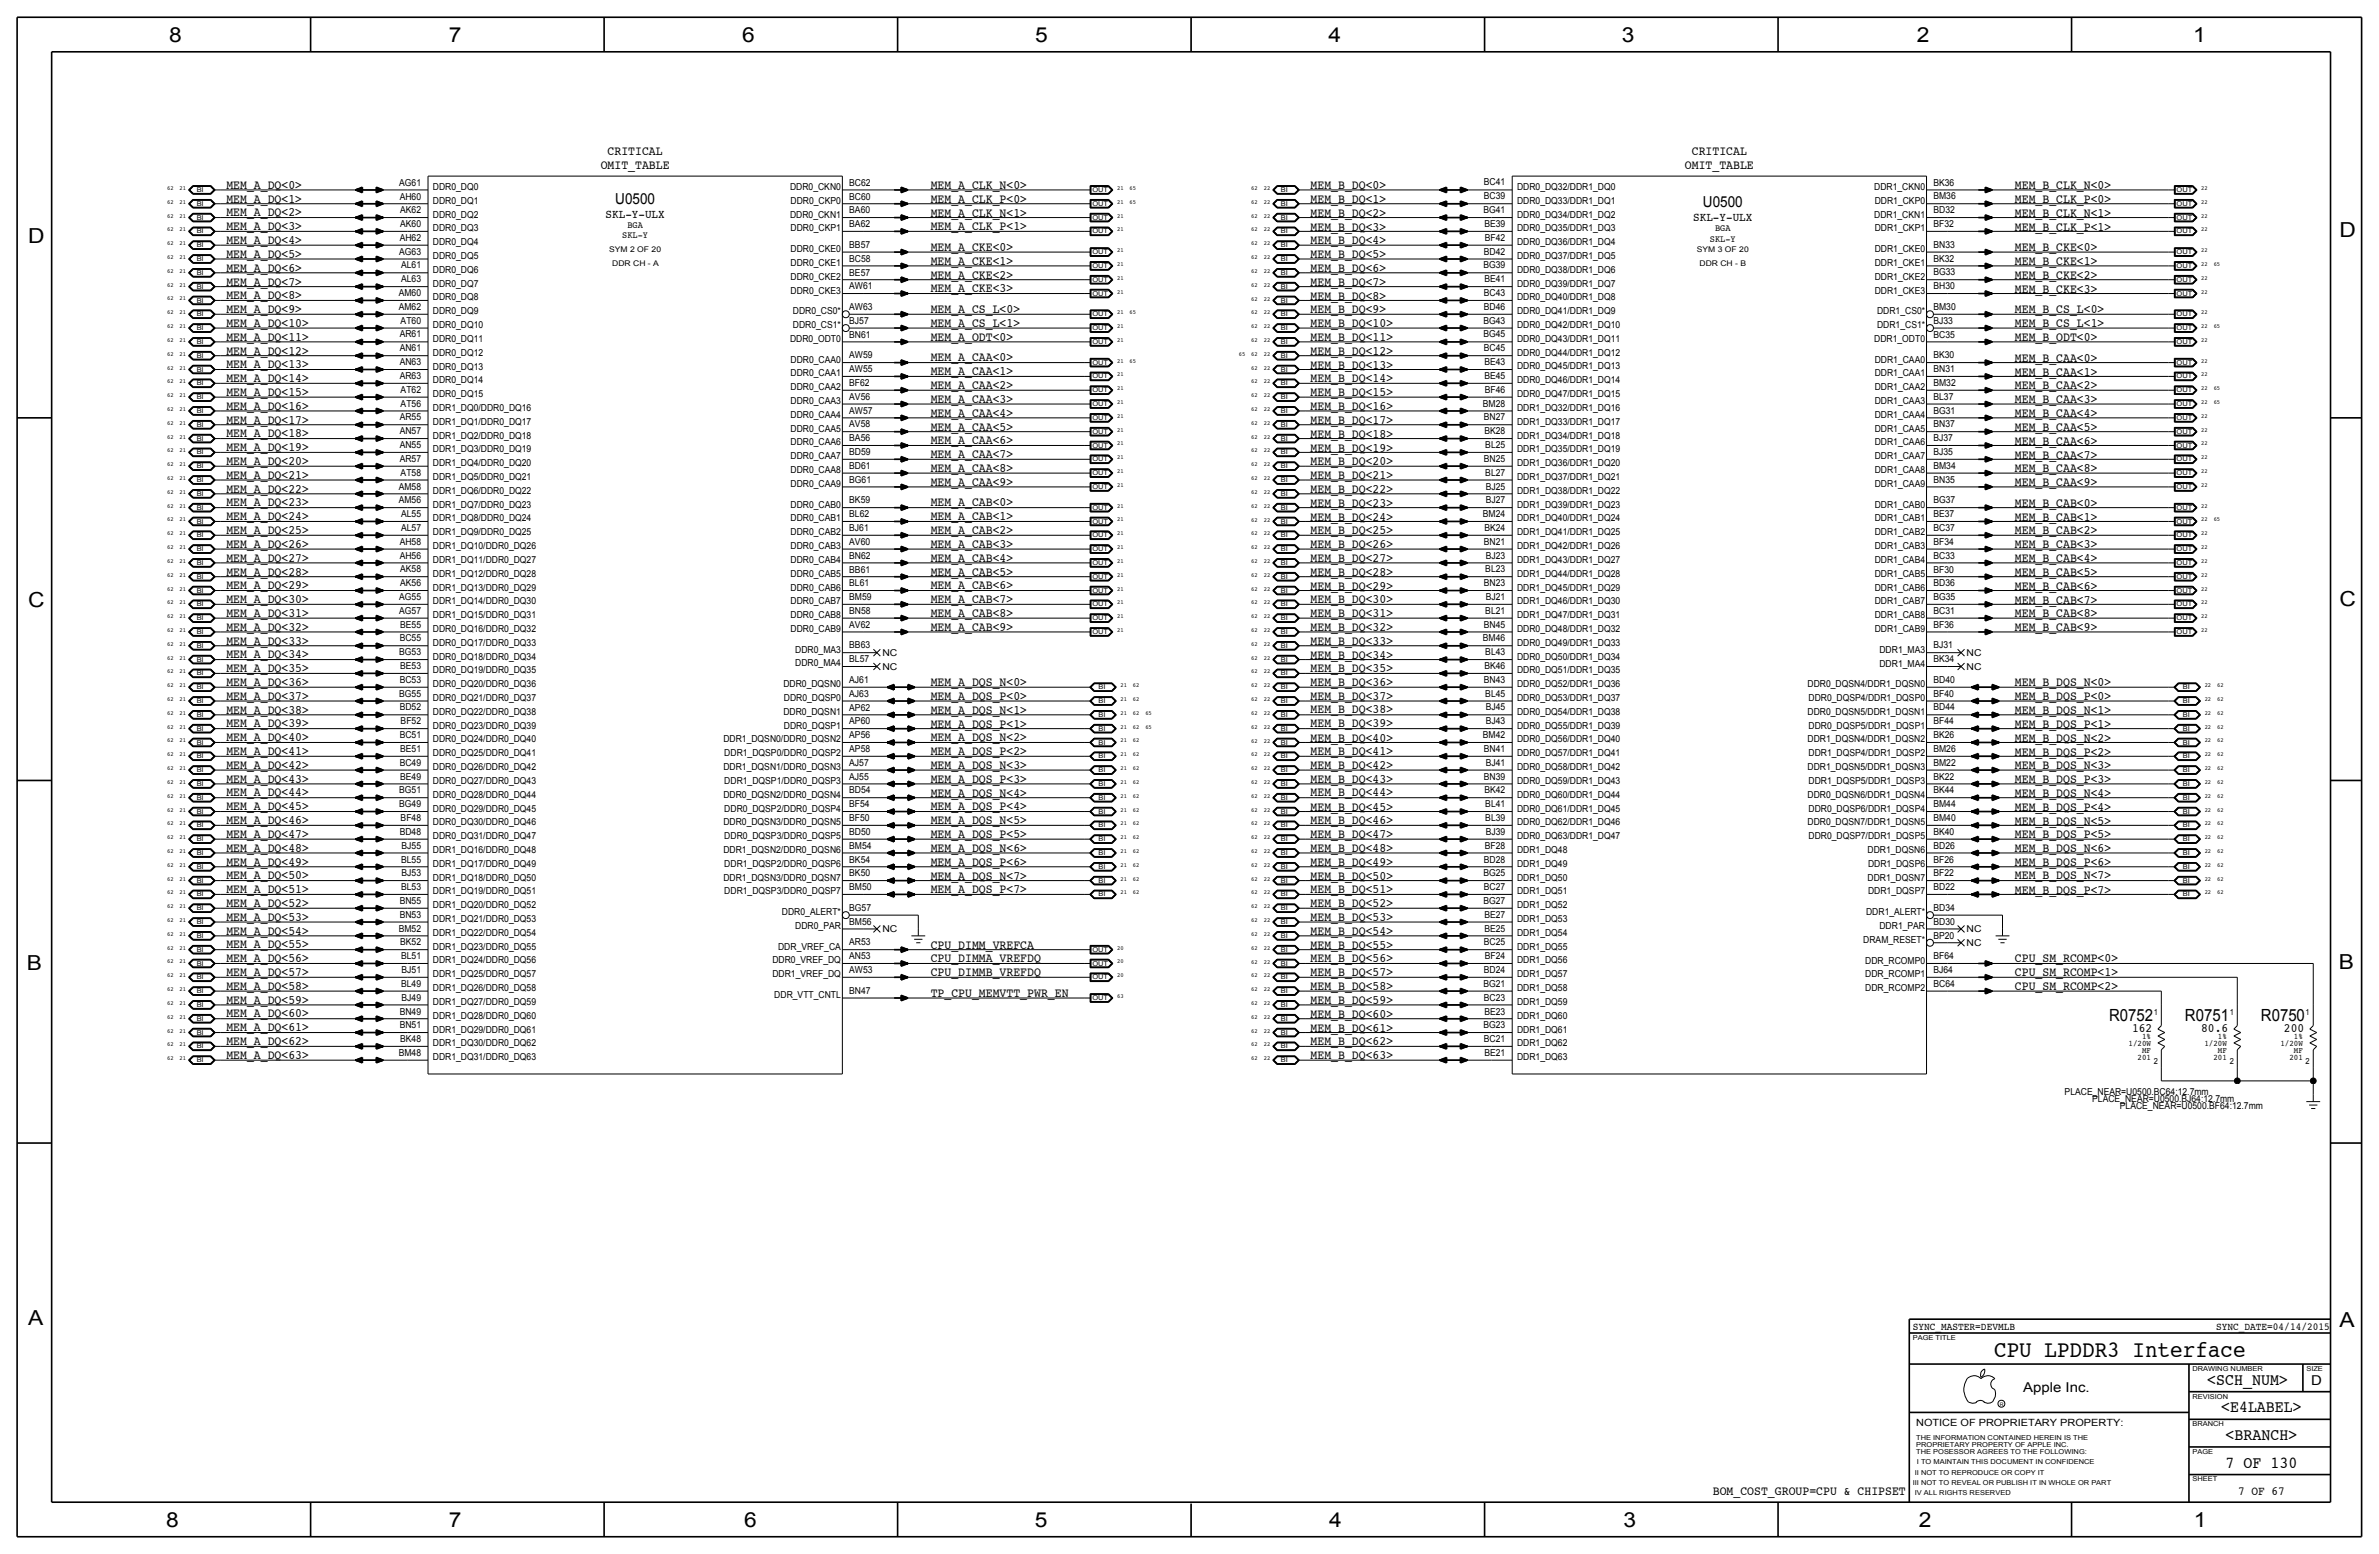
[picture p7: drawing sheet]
<svg xmlns="http://www.w3.org/2000/svg" width="875mm" height="572mm" viewBox="0 0 875 572" stroke-linecap="round" stroke-linejoin="round" font-family="sans-serif">
<defs><g id="words">
<text font-size="8.6" x="733.5" y="499.1">CPU LPDDR3 Interface</text>
<g font-size="7.6">
<text x="62.2" y="15.5">8</text>
<text x="165" y="15.5">7</text>
<text x="273" y="15.5">6</text>
<text x="380.7" y="15.5">5</text>
<text x="488.6" y="15.5">4</text>
<text x="596.6" y="15.5">3</text>
<text x="705.1" y="15.5">2</text>
<text x="806.7" y="15.5">1</text>
<text x="10.4" y="89.4">D</text>
<text x="860.5" y="87.1">D</text>
<text x="10.4" y="223.3">C</text>
<text x="860.5" y="222.8">C</text>
<text x="9.8" y="356.6">B</text>
<text x="860.2" y="356.4">B</text>
<text x="10.4" y="487.4">A</text>
<text x="860.5" y="488.2">A</text>
<text x="61.2" y="561.6">8</text>
<text x="165" y="561.6">7</text>
<text x="273.8" y="561.6">6</text>
<text x="380.7" y="561.6">5</text>
<text x="488.9" y="561.6">4</text>
<text x="597.1" y="561.6">3</text>
<text x="705.8" y="561.6">2</text>
<text x="806.9" y="561.6">1</text>
</g>
<g font-size="6.2">
<text x="775.7" y="375.7">R0752</text>
<text x="803.7" y="375.7">R0751</text>
<text x="831.6" y="375.7">R0750</text>
<text x="811.9" y="509.3">&lt;SCH_NUM&gt;</text>
<text x="817" y="519.4">&lt;E4LABEL&gt;</text>
<text x="818.6" y="529.6">&lt;BRANCH&gt;</text>
<text x="818.6" y="539.8">7 OF 130</text>
</g>
<g font-size="5.6">
<text x="226.3" y="74.9">U0500</text>
<text x="626.4" y="76.2">U0500</text>
</g>
<g font-size="5">
<text x="850.1" y="509.3">D</text>
<text x="744.2" y="511.8">Apple Inc.</text>
</g>
<g font-size="4.7">
<text x="223.5" y="57.2">CRITICAL</text>
<text x="622.3" y="57.2">CRITICAL</text>
<text x="221" y="62.2">OMIT_TABLE</text>
<text x="619.7" y="62.2">OMIT_TABLE</text>
<text x="83.3" y="69.5">MEM_A_DQ&lt;0&gt;</text>
<text x="342.3" y="69.5">MEM_A_CLK_N&lt;0&gt;</text>
<text x="482" y="69.6">MEM_B_DQ&lt;0&gt;</text>
<text x="741.1" y="69.6">MEM_B_CLK_N&lt;0&gt;</text>
<text x="83.3" y="74.5">MEM_A_DQ&lt;1&gt;</text>
<text x="342.3" y="74.6">MEM_A_CLK_P&lt;0&gt;</text>
<text x="482" y="74.6">MEM_B_DQ&lt;1&gt;</text>
<text x="741.1" y="74.6">MEM_B_CLK_P&lt;0&gt;</text>
<text x="83.3" y="79.6">MEM_A_DQ&lt;2&gt;</text>
<text x="342.3" y="79.6">MEM_A_CLK_N&lt;1&gt;</text>
<text x="482" y="79.7">MEM_B_DQ&lt;2&gt;</text>
<text x="741.1" y="79.7">MEM_B_CLK_N&lt;1&gt;</text>
<text x="83.3" y="89.8">MEM_A_DQ&lt;4&gt;</text>
<text x="83.3" y="84.7">MEM_A_DQ&lt;3&gt;</text>
<text x="342.3" y="84.7">MEM_A_CLK_P&lt;1&gt;</text>
<text x="482" y="89.9">MEM_B_DQ&lt;4&gt;</text>
<text x="482" y="84.8">MEM_B_DQ&lt;3&gt;</text>
<text x="741.1" y="84.8">MEM_B_CLK_P&lt;1&gt;</text>
<text x="83.3" y="94.9">MEM_A_DQ&lt;5&gt;</text>
<text x="342.3" y="92.3">MEM_A_CKE&lt;0&gt;</text>
<text x="482" y="95">MEM_B_DQ&lt;5&gt;</text>
<text x="741.1" y="92.4">MEM_B_CKE&lt;0&gt;</text>
<text x="83.3" y="99.9">MEM_A_DQ&lt;6&gt;</text>
<text x="342.3" y="97.4">MEM_A_CKE&lt;1&gt;</text>
<text x="482" y="100">MEM_B_DQ&lt;6&gt;</text>
<text x="741.1" y="97.5">MEM_B_CKE&lt;1&gt;</text>
<text x="83.3" y="105">MEM_A_DQ&lt;7&gt;</text>
<text x="342.3" y="107.6">MEM_A_CKE&lt;3&gt;</text>
<text x="342.3" y="102.5">MEM_A_CKE&lt;2&gt;</text>
<text x="482" y="105.1">MEM_B_DQ&lt;7&gt;</text>
<text x="741.1" y="107.7">MEM_B_CKE&lt;3&gt;</text>
<text x="741.1" y="102.6">MEM_B_CKE&lt;2&gt;</text>
<text x="83.3" y="110">MEM_A_DQ&lt;8&gt;</text>
<text x="482" y="110.2">MEM_B_DQ&lt;8&gt;</text>
<text x="83.3" y="115.2">MEM_A_DQ&lt;9&gt;</text>
<text x="342.3" y="115.2">MEM_A_CS_L&lt;0&gt;</text>
<text x="482" y="115.3">MEM_B_DQ&lt;9&gt;</text>
<text x="741.1" y="115.3">MEM_B_CS_L&lt;0&gt;</text>
<text x="83.3" y="120.2">MEM_A_DQ&lt;10&gt;</text>
<text x="83.3" y="125.3">MEM_A_DQ&lt;11&gt;</text>
<text x="342.3" y="120.2">MEM_A_CS_L&lt;1&gt;</text>
<text x="342.3" y="125.3">MEM_A_ODT&lt;0&gt;</text>
<text x="482" y="125.4">MEM_B_DQ&lt;11&gt;</text>
<text x="482" y="120.3">MEM_B_DQ&lt;10&gt;</text>
<text x="741.1" y="120.4">MEM_B_CS_L&lt;1&gt;</text>
<text x="741.1" y="125.4">MEM_B_ODT&lt;0&gt;</text>
<text x="83.3" y="130.4">MEM_A_DQ&lt;12&gt;</text>
<text x="482" y="130.5">MEM_B_DQ&lt;12&gt;</text>
<text x="83.3" y="135.5">MEM_A_DQ&lt;13&gt;</text>
<text x="342.3" y="137.9">MEM_A_CAA&lt;1&gt;</text>
<text x="342.3" y="132.8">MEM_A_CAA&lt;0&gt;</text>
<text x="482" y="135.6">MEM_B_DQ&lt;13&gt;</text>
<text x="741.1" y="133.1">MEM_B_CAA&lt;0&gt;</text>
<text x="83.3" y="140.6">MEM_A_DQ&lt;14&gt;</text>
<text x="342.3" y="143">MEM_A_CAA&lt;2&gt;</text>
<text x="482" y="140.7">MEM_B_DQ&lt;14&gt;</text>
<text x="741.1" y="143.2">MEM_B_CAA&lt;2&gt;</text>
<text x="741.1" y="138.1">MEM_B_CAA&lt;1&gt;</text>
<text x="83.3" y="145.6">MEM_A_DQ&lt;15&gt;</text>
<text x="342.3" y="148.2">MEM_A_CAA&lt;3&gt;</text>
<text x="482" y="145.7">MEM_B_DQ&lt;15&gt;</text>
<text x="741.1" y="148.3">MEM_B_CAA&lt;3&gt;</text>
<text x="83.3" y="150.6">MEM_A_DQ&lt;16&gt;</text>
<text x="83.3" y="155.8">MEM_A_DQ&lt;17&gt;</text>
<text x="342.3" y="153.3">MEM_A_CAA&lt;4&gt;</text>
<text x="482" y="155.9">MEM_B_DQ&lt;17&gt;</text>
<text x="482" y="150.8">MEM_B_DQ&lt;16&gt;</text>
<text x="741.1" y="153.4">MEM_B_CAA&lt;4&gt;</text>
<text x="83.3" y="160.9">MEM_A_DQ&lt;18&gt;</text>
<text x="342.3" y="158.4">MEM_A_CAA&lt;5&gt;</text>
<text x="482" y="161">MEM_B_DQ&lt;18&gt;</text>
<text x="741.1" y="158.5">MEM_B_CAA&lt;5&gt;</text>
<text x="83.3" y="166">MEM_A_DQ&lt;19&gt;</text>
<text x="342.3" y="163.4">MEM_A_CAA&lt;6&gt;</text>
<text x="482" y="166">MEM_B_DQ&lt;19&gt;</text>
<text x="741.1" y="163.5">MEM_B_CAA&lt;6&gt;</text>
<text x="83.3" y="171">MEM_A_DQ&lt;20&gt;</text>
<text x="342.3" y="168.5">MEM_A_CAA&lt;7&gt;</text>
<text x="342.3" y="173.6">MEM_A_CAA&lt;8&gt;</text>
<text x="482" y="171.1">MEM_B_DQ&lt;20&gt;</text>
<text x="741.1" y="173.7">MEM_B_CAA&lt;8&gt;</text>
<text x="741.1" y="168.6">MEM_B_CAA&lt;7&gt;</text>
<text x="83.3" y="176.1">MEM_A_DQ&lt;21&gt;</text>
<text x="342.3" y="178.7">MEM_A_CAA&lt;9&gt;</text>
<text x="482" y="176.2">MEM_B_DQ&lt;21&gt;</text>
<text x="741.1" y="178.8">MEM_B_CAA&lt;9&gt;</text>
<text x="83.3" y="181.2">MEM_A_DQ&lt;22&gt;</text>
<text x="482" y="181.3">MEM_B_DQ&lt;22&gt;</text>
<text x="83.3" y="191.3">MEM_A_DQ&lt;24&gt;</text>
<text x="83.3" y="186.3">MEM_A_DQ&lt;23&gt;</text>
<text x="342.3" y="186.2">MEM_A_CAB&lt;0&gt;</text>
<text x="342.3" y="191.4">MEM_A_CAB&lt;1&gt;</text>
<text x="482" y="191.4">MEM_B_DQ&lt;24&gt;</text>
<text x="482" y="186.4">MEM_B_DQ&lt;23&gt;</text>
<text x="741.1" y="186.4">MEM_B_CAB&lt;0&gt;</text>
<text x="741.1" y="191.5">MEM_B_CAB&lt;1&gt;</text>
<text x="83.3" y="196.4">MEM_A_DQ&lt;25&gt;</text>
<text x="342.3" y="196.5">MEM_A_CAB&lt;2&gt;</text>
<text x="482" y="196.5">MEM_B_DQ&lt;25&gt;</text>
<text x="741.1" y="196.6">MEM_B_CAB&lt;2&gt;</text>
<text x="83.3" y="201.5">MEM_A_DQ&lt;26&gt;</text>
<text x="342.3" y="201.5">MEM_A_CAB&lt;3&gt;</text>
<text x="482" y="201.6">MEM_B_DQ&lt;26&gt;</text>
<text x="741.1" y="201.6">MEM_B_CAB&lt;3&gt;</text>
<text x="83.3" y="206.6">MEM_A_DQ&lt;27&gt;</text>
<text x="342.3" y="206.6">MEM_A_CAB&lt;4&gt;</text>
<text x="482" y="206.7">MEM_B_DQ&lt;27&gt;</text>
<text x="741.1" y="206.7">MEM_B_CAB&lt;4&gt;</text>
<text x="83.3" y="211.7">MEM_A_DQ&lt;28&gt;</text>
<text x="342.3" y="211.7">MEM_A_CAB&lt;5&gt;</text>
<text x="482" y="211.8">MEM_B_DQ&lt;28&gt;</text>
<text x="741.1" y="211.8">MEM_B_CAB&lt;5&gt;</text>
<text x="83.3" y="221.8">MEM_A_DQ&lt;30&gt;</text>
<text x="83.3" y="216.7">MEM_A_DQ&lt;29&gt;</text>
<text x="342.3" y="221.9">MEM_A_CAB&lt;7&gt;</text>
<text x="342.3" y="216.8">MEM_A_CAB&lt;6&gt;</text>
<text x="482" y="221.9">MEM_B_DQ&lt;30&gt;</text>
<text x="482" y="216.8">MEM_B_DQ&lt;29&gt;</text>
<text x="741.1" y="222">MEM_B_CAB&lt;7&gt;</text>
<text x="741.1" y="216.9">MEM_B_CAB&lt;6&gt;</text>
<text x="83.3" y="226.9">MEM_A_DQ&lt;31&gt;</text>
<text x="342.3" y="226.9">MEM_A_CAB&lt;8&gt;</text>
<text x="482" y="227">MEM_B_DQ&lt;31&gt;</text>
<text x="741.1" y="227">MEM_B_CAB&lt;8&gt;</text>
<text x="83.3" y="232">MEM_A_DQ&lt;32&gt;</text>
<text x="342.3" y="232">MEM_A_CAB&lt;9&gt;</text>
<text x="482" y="232.1">MEM_B_DQ&lt;32&gt;</text>
<text x="741.1" y="232.1">MEM_B_CAB&lt;9&gt;</text>
<text x="83.3" y="237">MEM_A_DQ&lt;33&gt;</text>
<text x="482" y="237.1">MEM_B_DQ&lt;33&gt;</text>
<text x="83.3" y="242.1">MEM_A_DQ&lt;34&gt;</text>
<text x="482" y="242.2">MEM_B_DQ&lt;34&gt;</text>
<text x="83.3" y="247.2">MEM_A_DQ&lt;35&gt;</text>
<text x="482" y="247.3">MEM_B_DQ&lt;35&gt;</text>
<text x="83.3" y="257.4">MEM_A_DQ&lt;37&gt;</text>
<text x="83.3" y="252.3">MEM_A_DQ&lt;36&gt;</text>
<text x="342.3" y="252.3">MEM_A_DQS_N&lt;0&gt;</text>
<text x="342.3" y="257.4">MEM_A_DQS_P&lt;0&gt;</text>
<text x="482" y="257.3">MEM_B_DQ&lt;37&gt;</text>
<text x="482" y="252.4">MEM_B_DQ&lt;36&gt;</text>
<text x="741.1" y="257.5">MEM_B_DQS_P&lt;0&gt;</text>
<text x="741.1" y="252.4">MEM_B_DQS_N&lt;0&gt;</text>
<text x="83.3" y="262.4">MEM_A_DQ&lt;38&gt;</text>
<text x="342.3" y="262.5">MEM_A_DQS_N&lt;1&gt;</text>
<text x="482" y="262.4">MEM_B_DQ&lt;38&gt;</text>
<text x="741.1" y="262.6">MEM_B_DQS_N&lt;1&gt;</text>
<text x="83.3" y="267.5">MEM_A_DQ&lt;39&gt;</text>
<text x="342.3" y="267.6">MEM_A_DQS_P&lt;1&gt;</text>
<text x="482" y="267.5">MEM_B_DQ&lt;39&gt;</text>
<text x="741.1" y="267.7">MEM_B_DQS_P&lt;1&gt;</text>
<text x="83.3" y="272.6">MEM_A_DQ&lt;40&gt;</text>
<text x="342.3" y="272.7">MEM_A_DQS_N&lt;2&gt;</text>
<text x="482" y="272.7">MEM_B_DQ&lt;40&gt;</text>
<text x="741.1" y="272.8">MEM_B_DQS_N&lt;2&gt;</text>
<text x="83.3" y="277.7">MEM_A_DQ&lt;41&gt;</text>
<text x="342.3" y="277.7">MEM_A_DQS_P&lt;2&gt;</text>
<text x="482" y="277.6">MEM_B_DQ&lt;41&gt;</text>
<text x="741.1" y="277.8">MEM_B_DQS_P&lt;2&gt;</text>
<text x="83.3" y="287.8">MEM_A_DQ&lt;43&gt;</text>
<text x="83.3" y="282.7">MEM_A_DQ&lt;42&gt;</text>
<text x="342.3" y="287.9">MEM_A_DQS_P&lt;3&gt;</text>
<text x="342.3" y="282.8">MEM_A_DQS_N&lt;3&gt;</text>
<text x="482" y="282.7">MEM_B_DQ&lt;42&gt;</text>
<text x="482" y="287.9">MEM_B_DQ&lt;43&gt;</text>
<text x="741.1" y="282.9">MEM_B_DQS_N&lt;3&gt;</text>
<text x="83.3" y="292.9">MEM_A_DQ&lt;44&gt;</text>
<text x="342.3" y="293">MEM_A_DQS_N&lt;4&gt;</text>
<text x="482" y="292.9">MEM_B_DQ&lt;44&gt;</text>
<text x="741.1" y="293.1">MEM_B_DQS_N&lt;4&gt;</text>
<text x="741.1" y="288">MEM_B_DQS_P&lt;3&gt;</text>
<text x="83.3" y="298">MEM_A_DQ&lt;45&gt;</text>
<text x="342.3" y="298.1">MEM_A_DQS_P&lt;4&gt;</text>
<text x="482" y="298.1">MEM_B_DQ&lt;45&gt;</text>
<text x="741.1" y="298.2">MEM_B_DQS_P&lt;4&gt;</text>
<text x="83.3" y="303.1">MEM_A_DQ&lt;46&gt;</text>
<text x="342.3" y="303.1">MEM_A_DQS_N&lt;5&gt;</text>
<text x="482" y="303.2">MEM_B_DQ&lt;46&gt;</text>
<text x="741.1" y="303.2">MEM_B_DQS_N&lt;5&gt;</text>
<text x="83.3" y="308.1">MEM_A_DQ&lt;47&gt;</text>
<text x="342.3" y="308.2">MEM_A_DQS_P&lt;5&gt;</text>
<text x="482" y="308.3">MEM_B_DQ&lt;47&gt;</text>
<text x="741.1" y="308.3">MEM_B_DQS_P&lt;5&gt;</text>
<text x="83.3" y="313.2">MEM_A_DQ&lt;48&gt;</text>
<text x="342.3" y="313.3">MEM_A_DQS_N&lt;6&gt;</text>
<text x="482" y="313.3">MEM_B_DQ&lt;48&gt;</text>
<text x="741.1" y="313.4">MEM_B_DQS_N&lt;6&gt;</text>
<text x="83.3" y="323.4">MEM_A_DQ&lt;50&gt;</text>
<text x="83.3" y="318.3">MEM_A_DQ&lt;49&gt;</text>
<text x="342.3" y="318.4">MEM_A_DQS_P&lt;6&gt;</text>
<text x="342.3" y="323.5">MEM_A_DQS_N&lt;7&gt;</text>
<text x="482" y="323.5">MEM_B_DQ&lt;50&gt;</text>
<text x="482" y="318.4">MEM_B_DQ&lt;49&gt;</text>
<text x="741.1" y="323.4">MEM_B_DQS_N&lt;7&gt;</text>
<text x="741.1" y="318.5">MEM_B_DQS_P&lt;6&gt;</text>
<text x="83.3" y="328.5">MEM_A_DQ&lt;51&gt;</text>
<text x="342.3" y="328.6">MEM_A_DQS_P&lt;7&gt;</text>
<text x="482" y="328.6">MEM_B_DQ&lt;51&gt;</text>
<text x="741.1" y="328.6">MEM_B_DQS_P&lt;7&gt;</text>
<text x="83.3" y="333.5">MEM_A_DQ&lt;52&gt;</text>
<text x="482" y="333.6">MEM_B_DQ&lt;52&gt;</text>
<text x="83.3" y="338.6">MEM_A_DQ&lt;53&gt;</text>
<text x="482" y="338.7">MEM_B_DQ&lt;53&gt;</text>
<text x="83.3" y="343.7">MEM_A_DQ&lt;54&gt;</text>
<text x="482" y="343.8">MEM_B_DQ&lt;54&gt;</text>
<text x="83.3" y="353.8">MEM_A_DQ&lt;56&gt;</text>
<text x="83.3" y="348.8">MEM_A_DQ&lt;55&gt;</text>
<text x="342.3" y="354">CPU_DIMMA_VREFDQ</text>
<text x="342.3" y="348.9">CPU_DIMM_VREFCA</text>
<text x="482" y="354">MEM_B_DQ&lt;56&gt;</text>
<text x="482" y="348.9">MEM_B_DQ&lt;55&gt;</text>
<text x="741.1" y="353.8">CPU_SM_RCOMP&lt;0&gt;</text>
<text x="83.3" y="358.9">MEM_A_DQ&lt;57&gt;</text>
<text x="342.3" y="359">CPU_DIMMB_VREFDQ</text>
<text x="482" y="359">MEM_B_DQ&lt;57&gt;</text>
<text x="741.1" y="359.1">CPU_SM_RCOMP&lt;1&gt;</text>
<text x="83.3" y="364">MEM_A_DQ&lt;58&gt;</text>
<text x="482" y="364.1">MEM_B_DQ&lt;58&gt;</text>
<text x="741.1" y="364">CPU_SM_RCOMP&lt;2&gt;</text>
<text x="83.3" y="369.1">MEM_A_DQ&lt;59&gt;</text>
<text x="342.3" y="366.7">TP_CPU_MEMVTT_PWR_EN</text>
<text x="482" y="369.2">MEM_B_DQ&lt;59&gt;</text>
<text x="83.3" y="374.2">MEM_A_DQ&lt;60&gt;</text>
<text x="482" y="374.3">MEM_B_DQ&lt;60&gt;</text>
<text x="83.3" y="379.2">MEM_A_DQ&lt;61&gt;</text>
<text x="482" y="379.4">MEM_B_DQ&lt;61&gt;</text>
<text x="784.2" y="379.5">162</text>
<text x="809.6" y="379.5">80.6</text>
<text x="840.1" y="379.5">200</text>
<text x="83.3" y="389.4">MEM_A_DQ&lt;63&gt;</text>
<text x="83.3" y="384.3">MEM_A_DQ&lt;62&gt;</text>
<text x="482" y="389.5">MEM_B_DQ&lt;63&gt;</text>
<text x="482" y="384.4">MEM_B_DQ&lt;62&gt;</text>
<text x="630" y="549.9">BOM_COST_GROUP=CPU &amp; CHIPSET</text>
</g>
<text font-size="4.6" x="823.2" y="549.9">7 OF 67</text>
<g font-size="4.5">
<text x="222.8" y="80">SKL-Y-ULX</text>
<text x="622.8" y="81.3">SKL-Y-ULX</text>
</g>
<g font-size="3.9">
<text x="703.5" y="488.9">SYNC_MASTER=DEVMLB</text>
<text x="815.1" y="488.9">SYNC_DATE=04/14/2015</text>
</g>
<text font-size="3.7" x="704.8" y="524.5">NOTICE OF PROPRIETARY PROPERTY:</text>
<g font-size="3.5">
<text x="146.8" y="68.3">AG61</text>
<text x="159.2" y="69.9">DDR0_DQ0</text>
<text x="290.6" y="69.9">DDR0_CKN0</text>
<text x="312.4" y="68.3">BC62</text>
<text x="545.8" y="68.2">BC41</text>
<text x="558" y="69.9">DDR0_DQ32/DDR1_DQ0</text>
<text x="689.4" y="69.9">DDR1_CKN0</text>
<text x="711.1" y="68.3">BK36</text>
<text x="147" y="73.4">AH60</text>
<text x="159.2" y="74.9">DDR0_DQ1</text>
<text x="290.8" y="74.9">DDR0_CKP0</text>
<text x="312.4" y="73.4">BC60</text>
<text x="545.8" y="73.3">BC39</text>
<text x="558" y="74.9">DDR0_DQ33/DDR1_DQ1</text>
<text x="689.5" y="74.9">DDR1_CKP0</text>
<text x="711.1" y="73.3">BM36</text>
<text x="147.2" y="83.6">AK60</text>
<text x="147.2" y="78.5">AK62</text>
<text x="159.2" y="80">DDR0_DQ2</text>
<text x="230.8" y="83.8">BGA</text>
<text x="290.6" y="80">DDR0_CKN1</text>
<text x="312.4" y="83.6">BA62</text>
<text x="312.4" y="78.5">BA60</text>
<text x="545.6" y="78.4">BG41</text>
<text x="546" y="83.5">BE39</text>
<text x="558" y="80">DDR0_DQ34/DDR1_DQ2</text>
<text x="689.4" y="80">DDR1_CKN1</text>
<text x="711.1" y="83.5">BF32</text>
<text x="711.1" y="78.4">BD32</text>
<text x="147" y="88.6">AH62</text>
<text x="159.2" y="85.1">DDR0_DQ3</text>
<text x="228.9" y="87.6">SKL-Y</text>
<text x="290.8" y="85.1">DDR0_CKP1</text>
<text x="546.1" y="88.5">BF42</text>
<text x="558" y="85.1">DDR0_DQ35/DDR1_DQ3</text>
<text x="629" y="88.9">SKL-Y</text>
<text x="630.8" y="85.1">BGA</text>
<text x="689.5" y="85.1">DDR1_CKP1</text>
<text x="146.8" y="93.7">AG63</text>
<text x="159.2" y="95.3">DDR0_DQ5</text>
<text x="159.2" y="90.2">DDR0_DQ4</text>
<text x="290.8" y="92.7">DDR0_CKE0</text>
<text x="312.4" y="91.2">BB57</text>
<text x="545.8" y="93.6">BD42</text>
<text x="558" y="90.2">DDR0_DQ36/DDR1_DQ4</text>
<text x="558" y="95.2">DDR0_DQ37/DDR1_DQ5</text>
<text x="689.5" y="92.7">DDR1_CKE0</text>
<text x="711.1" y="91.1">BN33</text>
<text x="147.5" y="98.7">AL61</text>
<text x="159.2" y="100.3">DDR0_DQ6</text>
<text x="290.8" y="97.8">DDR0_CKE1</text>
<text x="312.4" y="101.3">BE57</text>
<text x="312.4" y="96.3">BC58</text>
<text x="545.6" y="98.7">BG39</text>
<text x="558" y="100.3">DDR0_DQ38/DDR1_DQ6</text>
<text x="689.5" y="97.8">DDR1_CKE1</text>
<text x="711.1" y="101.3">BG33</text>
<text x="711.1" y="96.2">BK32</text>
<text x="147.5" y="103.8">AL63</text>
<text x="159.2" y="105.4">DDR0_DQ7</text>
<text x="290.8" y="102.9">DDR0_CKE2</text>
<text x="290.8" y="108">DDR0_CKE3</text>
<text x="312.4" y="106.4">AW61</text>
<text x="546" y="103.8">BE41</text>
<text x="558" y="105.4">DDR0_DQ39/DDR1_DQ7</text>
<text x="689.5" y="108">DDR1_CKE3</text>
<text x="689.5" y="102.9">DDR1_CKE2</text>
<text x="711.1" y="106.4">BH30</text>
<text x="146.7" y="114">AM62</text>
<text x="146.7" y="108.9">AM60</text>
<text x="159.2" y="110.5">DDR0_DQ8</text>
<text x="545.8" y="113.9">BD46</text>
<text x="545.8" y="108.9">BC43</text>
<text x="558" y="110.5">DDR0_DQ40/DDR1_DQ8</text>
<text x="147.4" y="119">AT60</text>
<text x="159.2" y="115.6">DDR0_DQ9</text>
<text x="291.6" y="115.6">DDR0_CS0*</text>
<text x="312.4" y="119.1">BJ57</text>
<text x="312.4" y="114">AW63</text>
<text x="545.6" y="119">BG43</text>
<text x="558" y="115.6">DDR0_DQ41/DDR1_DQ9</text>
<text x="690.4" y="115.6">DDR1_CS0*</text>
<text x="711.1" y="119.1">BJ33</text>
<text x="711.1" y="114">BM30</text>
<text x="147" y="124.1">AR61</text>
<text x="159.2" y="120.7">DDR0_DQ10</text>
<text x="159.2" y="125.7">DDR0_DQ11</text>
<text x="290.6" y="125.7">DDR0_ODT0</text>
<text x="291.6" y="120.7">DDR0_CS1*</text>
<text x="312.4" y="124.1">BN61</text>
<text x="545.6" y="124.1">BG45</text>
<text x="558" y="125.7">DDR0_DQ43/DDR1_DQ11</text>
<text x="558" y="120.6">DDR0_DQ42/DDR1_DQ10</text>
<text x="689.4" y="125.7">DDR1_ODT0</text>
<text x="690.4" y="120.7">DDR1_CS1*</text>
<text x="711.1" y="124.2">BC35</text>
<text x="147" y="129.2">AN61</text>
<text x="159.2" y="130.8">DDR0_DQ12</text>
<text x="312.4" y="131.8">AW59</text>
<text x="545.8" y="129.2">BC45</text>
<text x="558" y="130.8">DDR0_DQ44/DDR1_DQ12</text>
<text x="711.1" y="131.8">BK30</text>
<text x="147" y="134.3">AN63</text>
<text x="159.2" y="135.9">DDR0_DQ13</text>
<text x="290.8" y="133.4">DDR0_CAA0</text>
<text x="312.4" y="136.9">AW55</text>
<text x="546" y="134.3">BE43</text>
<text x="558" y="135.9">DDR0_DQ45/DDR1_DQ13</text>
<text x="689.5" y="133.4">DDR1_CAA0</text>
<text x="711.1" y="136.9">BN31</text>
<text x="147" y="139.4">AR63</text>
<text x="159.2" y="141">DDR0_DQ14</text>
<text x="290.8" y="143.5">DDR0_CAA2</text>
<text x="290.8" y="138.4">DDR0_CAA1</text>
<text x="312.4" y="142">BF62</text>
<text x="546" y="139.4">BE45</text>
<text x="558" y="141">DDR0_DQ46/DDR1_DQ14</text>
<text x="689.5" y="143.5">DDR1_CAA2</text>
<text x="689.5" y="138.4">DDR1_CAA1</text>
<text x="711.1" y="142">BM32</text>
<text x="147.4" y="149.5">AT56</text>
<text x="147.4" y="144.4">AT62</text>
<text x="159.2" y="146.1">DDR0_DQ15</text>
<text x="290.8" y="148.6">DDR0_CAA3</text>
<text x="312.4" y="147">AV56</text>
<text x="545.4" y="149.5">BM28</text>
<text x="546.1" y="144.4">BF46</text>
<text x="558" y="146">DDR0_DQ47/DDR1_DQ15</text>
<text x="689.5" y="148.6">DDR1_CAA3</text>
<text x="711.1" y="147">BL37</text>
<text x="147" y="154.6">AR55</text>
<text x="159.2" y="151.1">DDR1_DQ0/DDR0_DQ16</text>
<text x="290.8" y="153.7">DDR0_CAA4</text>
<text x="312.4" y="152.1">AW57</text>
<text x="545.8" y="154.6">BN27</text>
<text x="558" y="151.1">DDR1_DQ32/DDR1_DQ16</text>
<text x="689.5" y="153.7">DDR1_CAA4</text>
<text x="711.1" y="152.1">BG31</text>
<text x="147" y="159.7">AN57</text>
<text x="159.2" y="156.2">DDR1_DQ1/DDR0_DQ17</text>
<text x="159.2" y="161.3">DDR1_DQ2/DDR0_DQ18</text>
<text x="290.8" y="158.8">DDR0_CAA5</text>
<text x="312.4" y="157.2">AV58</text>
<text x="546" y="159.7">BK28</text>
<text x="558" y="161.3">DDR1_DQ34/DDR1_DQ18</text>
<text x="558" y="156.2">DDR1_DQ33/DDR1_DQ17</text>
<text x="689.5" y="158.8">DDR1_CAA5</text>
<text x="711.1" y="157.2">BN37</text>
<text x="147" y="164.8">AN55</text>
<text x="159.2" y="166.4">DDR1_DQ3/DDR0_DQ19</text>
<text x="290.8" y="163.8">DDR0_CAA6</text>
<text x="312.4" y="167.4">BD59</text>
<text x="312.4" y="162.3">BA56</text>
<text x="546.3" y="164.8">BL25</text>
<text x="558" y="166.4">DDR1_DQ35/DDR1_DQ19</text>
<text x="689.5" y="163.8">DDR1_CAA6</text>
<text x="711.1" y="167.4">BJ35</text>
<text x="711.1" y="162.3">BJ37</text>
<text x="147" y="169.9">AR57</text>
<text x="159.2" y="171.5">DDR1_DQ4/DDR0_DQ20</text>
<text x="290.8" y="174">DDR0_CAA8</text>
<text x="290.8" y="168.9">DDR0_CAA7</text>
<text x="312.4" y="172.5">BD61</text>
<text x="545.8" y="169.9">BN25</text>
<text x="558" y="171.4">DDR1_DQ36/DDR1_DQ20</text>
<text x="689.5" y="174">DDR1_CAA8</text>
<text x="689.5" y="168.9">DDR1_CAA7</text>
<text x="711.1" y="172.5">BM34</text>
<text x="147.4" y="174.9">AT58</text>
<text x="159.2" y="176.5">DDR1_DQ5/DDR0_DQ21</text>
<text x="290.8" y="179.1">DDR0_CAA9</text>
<text x="312.4" y="177.5">BG61</text>
<text x="546.3" y="174.9">BL27</text>
<text x="558" y="176.5">DDR1_DQ37/DDR1_DQ21</text>
<text x="689.5" y="179.1">DDR1_CAA9</text>
<text x="711.1" y="177.5">BN35</text>
<text x="146.7" y="185.1">AM56</text>
<text x="146.7" y="180">AM58</text>
<text x="159.2" y="181.6">DDR1_DQ6/DDR0_DQ22</text>
<text x="312.4" y="185.2">BK59</text>
<text x="546.5" y="185.1">BJ27</text>
<text x="546.5" y="180">BJ25</text>
<text x="558" y="181.6">DDR1_DQ38/DDR1_DQ22</text>
<text x="711.1" y="185.2">BG37</text>
<text x="147.5" y="190.2">AL55</text>
<text x="159.2" y="186.7">DDR1_DQ7/DDR0_DQ23</text>
<text x="159.2" y="191.8">DDR1_DQ8/DDR0_DQ24</text>
<text x="290.8" y="186.7">DDR0_CAB0</text>
<text x="290.8" y="191.8">DDR0_CAB1</text>
<text x="312.4" y="190.2">BL62</text>
<text x="545.4" y="190.2">BM24</text>
<text x="558" y="191.8">DDR1_DQ40/DDR1_DQ24</text>
<text x="558" y="186.7">DDR1_DQ39/DDR1_DQ23</text>
<text x="689.5" y="186.7">DDR1_CAB0</text>
<text x="689.5" y="191.8">DDR1_CAB1</text>
<text x="711.1" y="190.2">BE37</text>
<text x="147.5" y="195.3">AL57</text>
<text x="159.2" y="196.9">DDR1_DQ9/DDR0_DQ25</text>
<text x="290.8" y="196.9">DDR0_CAB2</text>
<text x="312.4" y="195.3">BJ61</text>
<text x="546" y="195.3">BK24</text>
<text x="558" y="196.9">DDR1_DQ41/DDR1_DQ25</text>
<text x="689.5" y="196.9">DDR1_CAB2</text>
<text x="711.1" y="195.3">BC37</text>
<text x="147" y="200.4">AH58</text>
<text x="159.2" y="201.9">DDR1_DQ10/DDR0_DQ26</text>
<text x="290.8" y="201.9">DDR0_CAB3</text>
<text x="312.4" y="200.4">AV60</text>
<text x="545.8" y="200.4">BN21</text>
<text x="558" y="201.9">DDR1_DQ42/DDR1_DQ26</text>
<text x="689.5" y="201.9">DDR1_CAB3</text>
<text x="711.1" y="200.4">BF34</text>
<text x="147" y="205.4">AH56</text>
<text x="159.2" y="207">DDR1_DQ11/DDR0_DQ27</text>
<text x="290.8" y="207">DDR0_CAB4</text>
<text x="312.4" y="205.5">BN62</text>
<text x="546.5" y="205.4">BJ23</text>
<text x="558" y="207">DDR1_DQ43/DDR1_DQ27</text>
<text x="689.5" y="207">DDR1_CAB4</text>
<text x="711.1" y="205.5">BC33</text>
<text x="147.2" y="215.6">AK56</text>
<text x="147.2" y="210.5">AK58</text>
<text x="159.2" y="212.1">DDR1_DQ12/DDR0_DQ28</text>
<text x="290.8" y="212.1">DDR0_CAB5</text>
<text x="312.4" y="215.6">BL61</text>
<text x="312.4" y="210.6">BB61</text>
<text x="545.8" y="215.6">BN23</text>
<text x="546.3" y="210.5">BL23</text>
<text x="558" y="212.1">DDR1_DQ44/DDR1_DQ28</text>
<text x="689.5" y="212.1">DDR1_CAB5</text>
<text x="711.1" y="215.6">BD36</text>
<text x="711.1" y="210.6">BF30</text>
<text x="146.8" y="220.7">AG55</text>
<text x="159.2" y="217.2">DDR1_DQ13/DDR0_DQ29</text>
<text x="290.8" y="217.2">DDR0_CAB6</text>
<text x="312.4" y="220.7">BM59</text>
<text x="546.5" y="220.7">BJ21</text>
<text x="558" y="217.2">DDR1_DQ45/DDR1_DQ29</text>
<text x="689.5" y="217.2">DDR1_CAB6</text>
<text x="711.1" y="220.7">BG35</text>
<text x="146.8" y="225.8">AG57</text>
<text x="159.2" y="222.3">DDR1_DQ14/DDR0_DQ30</text>
<text x="159.2" y="227.3">DDR1_DQ15/DDR0_DQ31</text>
<text x="290.8" y="227.3">DDR0_CAB8</text>
<text x="290.8" y="222.3">DDR0_CAB7</text>
<text x="312.4" y="225.8">BN58</text>
<text x="546.3" y="225.8">BL21</text>
<text x="558" y="222.2">DDR1_DQ46/DDR1_DQ30</text>
<text x="558" y="227.3">DDR1_DQ47/DDR1_DQ31</text>
<text x="689.5" y="227.3">DDR1_CAB8</text>
<text x="689.5" y="222.3">DDR1_CAB7</text>
<text x="711.1" y="225.8">BC31</text>
<text x="147.2" y="230.8">BE55</text>
<text x="159.2" y="232.4">DDR0_DQ16/DDR0_DQ32</text>
<text x="290.8" y="232.4">DDR0_CAB9</text>
<text x="312.4" y="230.9">AV62</text>
<text x="545.8" y="230.8">BN45</text>
<text x="558" y="232.4">DDR0_DQ48/DDR1_DQ32</text>
<text x="689.5" y="232.4">DDR1_CAB9</text>
<text x="711.1" y="230.9">BF36</text>
<text x="147" y="235.9">BC55</text>
<text x="159.2" y="237.5">DDR0_DQ17/DDR0_DQ33</text>
<text x="312.4" y="238.4">BB63</text>
<text x="545.4" y="235.9">BM46</text>
<text x="558" y="237.5">DDR0_DQ49/DDR1_DQ33</text>
<text x="711.1" y="238.5">BJ31</text>
<text x="146.8" y="241">BG53</text>
<text x="159.2" y="242.6">DDR0_DQ18/DDR0_DQ34</text>
<text x="292.5" y="240">DDR0_MA3</text>
<text x="292.5" y="245.1">DDR0_MA4</text>
<text x="312.4" y="243.5">BL57</text>
<text x="324.6" y="241.3">NC</text>
<text x="546.3" y="241">BL43</text>
<text x="558" y="242.6">DDR0_DQ50/DDR1_DQ34</text>
<text x="691.3" y="240">DDR1_MA3</text>
<text x="691.3" y="245.1">DDR1_MA4</text>
<text x="711.1" y="243.6">BK34</text>
<text x="723.3" y="241.3">NC</text>
<text x="147" y="251.1">BC53</text>
<text x="147.2" y="246">BE53</text>
<text x="159.2" y="247.7">DDR0_DQ19/DDR0_DQ35</text>
<text x="312.4" y="251.1">AJ61</text>
<text x="324.6" y="246.4">NC</text>
<text x="545.8" y="251.1">BN43</text>
<text x="546" y="246">BK46</text>
<text x="558" y="247.7">DDR0_DQ51/DDR1_DQ35</text>
<text x="711.1" y="251.1">BD40</text>
<text x="723.3" y="246.4">NC</text>
<text x="146.8" y="256.2">BG55</text>
<text x="159.2" y="252.7">DDR0_DQ20/DDR0_DQ36</text>
<text x="159.2" y="257.8">DDR0_DQ21/DDR0_DQ37</text>
<text x="288.1" y="252.7">DDR0_DQSN0</text>
<text x="288.3" y="257.8">DDR0_DQSP0</text>
<text x="312.4" y="256.2">AJ63</text>
<text x="546.3" y="256.2">BL45</text>
<text x="558" y="257.8">DDR0_DQ53/DDR1_DQ37</text>
<text x="558" y="252.7">DDR0_DQ52/DDR1_DQ36</text>
<text x="664.8" y="252.7">DDR0_DQSN4/DDR1_DQSN0</text>
<text x="665.2" y="257.8">DDR0_DQSP4/DDR1_DQSP0</text>
<text x="711.1" y="256.2">BF40</text>
<text x="147" y="261.3">BD52</text>
<text x="159.2" y="262.9">DDR0_DQ22/DDR0_DQ38</text>
<text x="288.1" y="262.9">DDR0_DQSN1</text>
<text x="312.4" y="261.3">AP62</text>
<text x="546.5" y="261.3">BJ45</text>
<text x="558" y="262.9">DDR0_DQ54/DDR1_DQ38</text>
<text x="664.8" y="262.9">DDR0_DQSN5/DDR1_DQSN1</text>
<text x="711.1" y="261.3">BD44</text>
<text x="147.4" y="266.4">BF52</text>
<text x="159.2" y="268">DDR0_DQ23/DDR0_DQ39</text>
<text x="288.3" y="268">DDR0_DQSP1</text>
<text x="312.4" y="266.4">AP60</text>
<text x="546.5" y="266.4">BJ43</text>
<text x="558" y="268">DDR0_DQ55/DDR1_DQ39</text>
<text x="665.2" y="268">DDR0_DQSP5/DDR1_DQSP1</text>
<text x="711.1" y="266.4">BF44</text>
<text x="147" y="271.4">BC51</text>
<text x="159.2" y="273">DDR0_DQ24/DDR0_DQ40</text>
<text x="266.1" y="273">DDR1_DQSN0/DDR0_DQSN2</text>
<text x="312.4" y="271.5">AP56</text>
<text x="545.4" y="271.4">BM42</text>
<text x="558" y="273.1">DDR0_DQ56/DDR1_DQ40</text>
<text x="664.8" y="273.1">DDR1_DQSN4/DDR1_DQSN2</text>
<text x="711.1" y="271.5">BK26</text>
<text x="147" y="281.6">BC49</text>
<text x="147.2" y="276.5">BE51</text>
<text x="159.2" y="278.1">DDR0_DQ25/DDR0_DQ41</text>
<text x="266.4" y="278.1">DDR1_DQSP0/DDR0_DQSP2</text>
<text x="312.4" y="276.6">AP58</text>
<text x="312.4" y="281.7">AJ57</text>
<text x="545.8" y="276.5">BN41</text>
<text x="546.5" y="281.6">BJ41</text>
<text x="558" y="278.1">DDR0_DQ57/DDR1_DQ41</text>
<text x="665.2" y="278.1">DDR1_DQSP4/DDR1_DQSP2</text>
<text x="711.1" y="276.6">BM26</text>
<text x="711.1" y="281.7">BM22</text>
<text x="147.2" y="286.7">BE49</text>
<text x="159.2" y="283.2">DDR0_DQ26/DDR0_DQ42</text>
<text x="266.1" y="283.2">DDR1_DQSN1/DDR0_DQSN3</text>
<text x="312.4" y="286.7">AJ55</text>
<text x="545.8" y="286.7">BN39</text>
<text x="558" y="283.2">DDR0_DQ58/DDR1_DQ42</text>
<text x="664.8" y="283.2">DDR1_DQSN5/DDR1_DQSN3</text>
<text x="711.1" y="286.7">BK22</text>
<text x="146.8" y="291.8">BG51</text>
<text x="159.2" y="288.3">DDR0_DQ27/DDR0_DQ43</text>
<text x="159.2" y="293.4">DDR0_DQ28/DDR0_DQ44</text>
<text x="266.1" y="293.4">DDR0_DQSN2/DDR0_DQSN4</text>
<text x="266.4" y="288.3">DDR1_DQSP1/DDR0_DQSP3</text>
<text x="312.4" y="291.8">BD54</text>
<text x="546" y="291.8">BK42</text>
<text x="558" y="288.3">DDR0_DQ59/DDR1_DQ43</text>
<text x="558" y="293.4">DDR0_DQ60/DDR1_DQ44</text>
<text x="664.8" y="293.4">DDR0_DQSN6/DDR1_DQSN4</text>
<text x="665.2" y="288.3">DDR1_DQSP5/DDR1_DQSP3</text>
<text x="711.1" y="291.8">BK44</text>
<text x="146.8" y="296.9">BG49</text>
<text x="159.2" y="298.4">DDR0_DQ29/DDR0_DQ45</text>
<text x="266.4" y="298.4">DDR0_DQSP2/DDR0_DQSP4</text>
<text x="312.4" y="296.9">BF54</text>
<text x="546.3" y="296.9">BL41</text>
<text x="558" y="298.5">DDR0_DQ61/DDR1_DQ45</text>
<text x="665.2" y="298.5">DDR0_DQSP6/DDR1_DQSP4</text>
<text x="711.1" y="296.9">BM44</text>
<text x="147.4" y="301.9">BF48</text>
<text x="159.2" y="303.5">DDR0_DQ30/DDR0_DQ46</text>
<text x="266.1" y="303.5">DDR0_DQSN3/DDR0_DQSN5</text>
<text x="312.4" y="301.9">BF50</text>
<text x="546.3" y="301.9">BL39</text>
<text x="558" y="303.5">DDR0_DQ62/DDR1_DQ46</text>
<text x="664.8" y="303.5">DDR0_DQSN7/DDR1_DQSN5</text>
<text x="711.1" y="301.9">BM40</text>
<text x="147" y="307">BD48</text>
<text x="159.2" y="308.6">DDR0_DQ31/DDR0_DQ47</text>
<text x="266.4" y="308.6">DDR0_DQSP3/DDR0_DQSP5</text>
<text x="312.4" y="307">BD50</text>
<text x="546.5" y="307">BJ39</text>
<text x="558" y="308.6">DDR0_DQ63/DDR1_DQ47</text>
<text x="665.2" y="308.6">DDR0_DQSP7/DDR1_DQSP5</text>
<text x="711.1" y="307">BK40</text>
<text x="147.5" y="317.2">BL55</text>
<text x="147.7" y="312.1">BJ55</text>
<text x="159.2" y="313.7">DDR1_DQ16/DDR0_DQ48</text>
<text x="266.1" y="313.7">DDR1_DQSN2/DDR0_DQSN6</text>
<text x="312.4" y="317.2">BK54</text>
<text x="312.4" y="312.1">BM54</text>
<text x="545.8" y="317.2">BD28</text>
<text x="546.1" y="312.1">BF28</text>
<text x="558" y="313.7">DDR1_DQ48</text>
<text x="686.9" y="313.7">DDR1_DQSN6</text>
<text x="711.1" y="317.2">BF26</text>
<text x="711.1" y="312.1">BD26</text>
<text x="147.7" y="322.3">BJ53</text>
<text x="159.2" y="318.8">DDR1_DQ17/DDR0_DQ49</text>
<text x="159.2" y="323.8">DDR1_DQ18/DDR0_DQ50</text>
<text x="266.1" y="323.8">DDR1_DQSN3/DDR0_DQSN7</text>
<text x="266.4" y="318.8">DDR1_DQSP2/DDR0_DQSP6</text>
<text x="312.4" y="322.3">BK50</text>
<text x="545.6" y="322.3">BG25</text>
<text x="558" y="323.9">DDR1_DQ50</text>
<text x="558" y="318.8">DDR1_DQ49</text>
<text x="686.9" y="323.9">DDR1_DQSN7</text>
<text x="687.1" y="318.8">DDR1_DQSP6</text>
<text x="711.1" y="322.3">BF22</text>
<text x="147.5" y="327.4">BL53</text>
<text x="159.2" y="328.9">DDR1_DQ19/DDR0_DQ51</text>
<text x="266.4" y="328.9">DDR1_DQSP3/DDR0_DQSP7</text>
<text x="312.4" y="327.4">BM50</text>
<text x="545.8" y="327.4">BC27</text>
<text x="558" y="328.9">DDR1_DQ51</text>
<text x="687.1" y="328.9">DDR1_DQSP7</text>
<text x="711.1" y="327.4">BD22</text>
<text x="147" y="332.4">BN55</text>
<text x="159.2" y="334">DDR1_DQ20/DDR0_DQ52</text>
<text x="312.4" y="335">BG57</text>
<text x="545.6" y="332.4">BG27</text>
<text x="558" y="334">DDR1_DQ52</text>
<text x="711.1" y="335">BD34</text>
<text x="147" y="337.5">BN53</text>
<text x="159.2" y="339.1">DDR1_DQ21/DDR0_DQ53</text>
<text x="287.6" y="336.5">DDR0_ALERT*</text>
<text x="292.5" y="341.6">DDR0_PAR</text>
<text x="312.4" y="340">BM56</text>
<text x="546" y="337.5">BE27</text>
<text x="558" y="339.1">DDR1_DQ53</text>
<text x="686.4" y="336.6">DDR1_ALERT*</text>
<text x="691.3" y="341.6">DDR1_PAR</text>
<text x="711.1" y="340.1">BD30</text>
<text x="146.7" y="342.6">BM52</text>
<text x="147.2" y="347.7">BK52</text>
<text x="159.2" y="344.2">DDR1_DQ22/DDR0_DQ54</text>
<text x="312.4" y="347.7">AR53</text>
<text x="324.6" y="342.9">NC</text>
<text x="545.8" y="347.7">BC25</text>
<text x="546" y="342.6">BE25</text>
<text x="558" y="344.2">DDR1_DQ54</text>
<text x="685.3" y="346.7">DRAM_RESET*</text>
<text x="711.1" y="345.2">BP20</text>
<text x="723.3" y="348">NC</text>
<text x="723.3" y="342.9">NC</text>
<text x="147.5" y="352.8">BL51</text>
<text x="159.2" y="349.2">DDR1_DQ23/DDR0_DQ55</text>
<text x="286.2" y="349.2">DDR_VREF_CA</text>
<text x="312.4" y="352.7">AN53</text>
<text x="546.1" y="352.8">BF24</text>
<text x="558" y="349.3">DDR1_DQ55</text>
<text x="711.1" y="352.8">BF64</text>
<text x="147.7" y="357.8">BJ51</text>
<text x="159.2" y="354.3">DDR1_DQ24/DDR0_DQ56</text>
<text x="159.2" y="359.4">DDR1_DQ25/DDR0_DQ57</text>
<text x="284.1" y="359.4">DDR1_VREF_DQ</text>
<text x="284.1" y="354.3">DDR0_VREF_DQ</text>
<text x="312.4" y="357.9">AW53</text>
<text x="545.8" y="357.8">BD24</text>
<text x="558" y="359.4">DDR1_DQ57</text>
<text x="558" y="354.3">DDR1_DQ56</text>
<text x="686" y="354.3">DDR_RCOMP0</text>
<text x="686" y="359.4">DDR_RCOMP1</text>
<text x="711.1" y="357.9">BJ64</text>
<text x="147.5" y="362.9">BL49</text>
<text x="159.2" y="364.5">DDR1_DQ26/DDR0_DQ58</text>
<text x="312.4" y="365.5">BN47</text>
<text x="545.6" y="362.9">BG21</text>
<text x="558" y="364.5">DDR1_DQ58</text>
<text x="686" y="364.5">DDR_RCOMP2</text>
<text x="711.1" y="362.9">BC64</text>
<text x="147.7" y="368">BJ49</text>
<text x="159.2" y="369.6">DDR1_DQ27/DDR0_DQ59</text>
<text x="284.8" y="367">DDR_VTT_CNTL</text>
<text x="545.8" y="368">BC23</text>
<text x="558" y="369.6">DDR1_DQ59</text>
<text x="147" y="373.1">BN49</text>
<text x="159.2" y="374.6">DDR1_DQ28/DDR0_DQ60</text>
<text x="546" y="373.1">BE23</text>
<text x="558" y="374.7">DDR1_DQ60</text>
<text x="147" y="378.2">BN51</text>
<text x="147.2" y="383.3">BK48</text>
<text x="159.2" y="379.7">DDR1_DQ29/DDR0_DQ61</text>
<text x="545.6" y="378.2">BG23</text>
<text x="545.8" y="383.3">BC21</text>
<text x="558" y="379.7">DDR1_DQ61</text>
<text x="146.7" y="388.3">BM48</text>
<text x="159.2" y="384.8">DDR1_DQ30/DDR0_DQ62</text>
<text x="159.2" y="389.9">DDR1_DQ31/DDR0_DQ63</text>
<text x="546" y="388.3">BE21</text>
<text x="558" y="389.9">DDR1_DQ63</text>
<text x="558" y="384.8">DDR1_DQ62</text>
<text x="759.4" y="402.6">PLACE_NEAR=U0500.BC64:12.7mm</text>
<text x="769.6" y="405.1">PLACE_NEAR=U0500.BJ64:12.7mm</text>
<text x="779.7" y="407.7">PLACE_NEAR=U0500.BF64:12.7mm</text>
</g>
<g font-size="3.1">
<text x="792.2" y="373.4">1</text>
<text x="820.1" y="373.4">1</text>
<text x="848.1" y="373.4">1</text>
<text x="787.9" y="382.3">1%</text>
<text x="815.8" y="382.3">1%</text>
<text x="843.7" y="382.3">1%</text>
<text x="782.9" y="384.8">1/20W</text>
<text x="786.2" y="389.9">201</text>
<text x="787.9" y="387.4">MF</text>
<text x="810.9" y="384.8">1/20W</text>
<text x="814.2" y="389.9">201</text>
<text x="815.8" y="387.4">MF</text>
<text x="838.8" y="384.8">1/20W</text>
<text x="842.1" y="389.9">201</text>
<text x="843.7" y="387.4">MF</text>
<text x="792.2" y="391.2">2</text>
<text x="820.1" y="391.2">2</text>
<text x="848.1" y="391.2">2</text>
</g>
<g font-size="2.9">
<text x="224.1" y="92.7">SYM 2 OF 20</text>
<text x="624.1" y="92.7">SYM 3 OF 20</text>
<text x="225.2" y="97.8">DDR CH - A</text>
<text x="625.1" y="97.8">DDR CH - B</text>
</g>
<g font-size="2.5">
<text x="72.3" y="70.6">BI</text>
<text x="401.8" y="70.6">OUT</text>
<text x="471.1" y="70.6">BI</text>
<text x="800.6" y="70.6">OUT</text>
<text x="72.3" y="75.7">BI</text>
<text x="401.8" y="75.7">OUT</text>
<text x="471.1" y="75.7">BI</text>
<text x="800.6" y="75.7">OUT</text>
<text x="72.3" y="80.8">BI</text>
<text x="401.8" y="80.8">OUT</text>
<text x="471.1" y="80.8">BI</text>
<text x="800.6" y="80.8">OUT</text>
<text x="72.3" y="85.9">BI</text>
<text x="401.8" y="85.9">OUT</text>
<text x="471.1" y="85.9">BI</text>
<text x="800.6" y="85.9">OUT</text>
<text x="72.3" y="90.9">BI</text>
<text x="401.8" y="93.5">OUT</text>
<text x="471.1" y="90.9">BI</text>
<text x="800.6" y="93.5">OUT</text>
<text x="72.3" y="101.1">BI</text>
<text x="72.3" y="96">BI</text>
<text x="401.8" y="98.6">OUT</text>
<text x="471.1" y="101.1">BI</text>
<text x="471.1" y="96">BI</text>
<text x="800.6" y="98.6">OUT</text>
<text x="72.3" y="106.2">BI</text>
<text x="401.8" y="103.6">OUT</text>
<text x="471.1" y="106.2">BI</text>
<text x="800.6" y="103.6">OUT</text>
<text x="72.3" y="111.3">BI</text>
<text x="401.8" y="108.7">OUT</text>
<text x="471.1" y="111.3">BI</text>
<text x="800.6" y="108.7">OUT</text>
<text x="72.3" y="116.3">BI</text>
<text x="401.8" y="116.3">OUT</text>
<text x="471.1" y="116.3">BI</text>
<text x="800.6" y="116.3">OUT</text>
<text x="72.3" y="121.4">BI</text>
<text x="401.8" y="121.4">OUT</text>
<text x="471.1" y="121.4">BI</text>
<text x="800.6" y="121.4">OUT</text>
<text x="72.3" y="131.6">BI</text>
<text x="72.3" y="126.5">BI</text>
<text x="401.8" y="126.5">OUT</text>
<text x="471.1" y="131.6">BI</text>
<text x="471.1" y="126.5">BI</text>
<text x="800.6" y="126.5">OUT</text>
<text x="72.3" y="136.7">BI</text>
<text x="401.8" y="134.1">OUT</text>
<text x="471.1" y="136.7">BI</text>
<text x="800.6" y="134.1">OUT</text>
<text x="72.3" y="141.7">BI</text>
<text x="401.8" y="139.2">OUT</text>
<text x="471.1" y="141.7">BI</text>
<text x="800.6" y="139.2">OUT</text>
<text x="72.3" y="146.8">BI</text>
<text x="401.8" y="149.4">OUT</text>
<text x="401.8" y="144.3">OUT</text>
<text x="471.1" y="146.8">BI</text>
<text x="800.6" y="149.4">OUT</text>
<text x="800.6" y="144.3">OUT</text>
<text x="72.3" y="151.9">BI</text>
<text x="401.8" y="154.4">OUT</text>
<text x="471.1" y="151.9">BI</text>
<text x="800.6" y="154.4">OUT</text>
<text x="72.3" y="157">BI</text>
<text x="401.8" y="159.5">OUT</text>
<text x="471.1" y="157">BI</text>
<text x="800.6" y="159.5">OUT</text>
<text x="72.3" y="167.1">BI</text>
<text x="72.3" y="162.1">BI</text>
<text x="401.8" y="164.6">OUT</text>
<text x="471.1" y="167.1">BI</text>
<text x="471.1" y="162.1">BI</text>
<text x="800.6" y="164.6">OUT</text>
<text x="72.3" y="172.2">BI</text>
<text x="401.8" y="169.7">OUT</text>
<text x="471.1" y="172.2">BI</text>
<text x="800.6" y="169.7">OUT</text>
<text x="72.3" y="177.3">BI</text>
<text x="401.8" y="179.8">OUT</text>
<text x="401.8" y="174.8">OUT</text>
<text x="471.1" y="177.3">BI</text>
<text x="800.6" y="174.8">OUT</text>
<text x="800.6" y="179.8">OUT</text>
<text x="72.3" y="182.4">BI</text>
<text x="471.1" y="182.4">BI</text>
<text x="72.3" y="187.5">BI</text>
<text x="401.8" y="187.5">OUT</text>
<text x="471.1" y="187.5">BI</text>
<text x="800.6" y="187.5">OUT</text>
<text x="72.3" y="197.6">BI</text>
<text x="72.3" y="192.5">BI</text>
<text x="401.8" y="197.6">OUT</text>
<text x="401.8" y="192.5">OUT</text>
<text x="471.1" y="197.6">BI</text>
<text x="471.1" y="192.5">BI</text>
<text x="800.6" y="197.6">OUT</text>
<text x="800.6" y="192.5">OUT</text>
<text x="72.3" y="202.7">BI</text>
<text x="401.8" y="202.7">OUT</text>
<text x="471.1" y="202.7">BI</text>
<text x="800.6" y="202.7">OUT</text>
<text x="72.3" y="207.8">BI</text>
<text x="401.8" y="207.8">OUT</text>
<text x="471.1" y="207.8">BI</text>
<text x="800.6" y="207.8">OUT</text>
<text x="72.3" y="212.9">BI</text>
<text x="401.8" y="212.9">OUT</text>
<text x="471.1" y="212.9">BI</text>
<text x="800.6" y="212.9">OUT</text>
<text x="72.3" y="217.9">BI</text>
<text x="401.8" y="217.9">OUT</text>
<text x="471.1" y="217.9">BI</text>
<text x="800.6" y="217.9">OUT</text>
<text x="72.3" y="223">BI</text>
<text x="401.8" y="223">OUT</text>
<text x="471.1" y="223">BI</text>
<text x="800.6" y="223">OUT</text>
<text x="72.3" y="233.2">BI</text>
<text x="72.3" y="228.1">BI</text>
<text x="401.8" y="233.2">OUT</text>
<text x="401.8" y="228.1">OUT</text>
<text x="471.1" y="233.2">BI</text>
<text x="471.1" y="228.1">BI</text>
<text x="800.6" y="233.2">OUT</text>
<text x="800.6" y="228.1">OUT</text>
<text x="72.3" y="238.3">BI</text>
<text x="471.1" y="238.3">BI</text>
<text x="72.3" y="243.3">BI</text>
<text x="471.1" y="243.3">BI</text>
<text x="72.3" y="248.4">BI</text>
<text x="471.1" y="248.4">BI</text>
<text x="72.3" y="253.5">BI</text>
<text x="404.1" y="253.5">BI</text>
<text x="471.1" y="253.5">BI</text>
<text x="802.8" y="253.5">BI</text>
<text x="72.3" y="263.7">BI</text>
<text x="72.3" y="258.6">BI</text>
<text x="404.1" y="263.7">BI</text>
<text x="404.1" y="258.6">BI</text>
<text x="471.1" y="263.7">BI</text>
<text x="471.1" y="258.6">BI</text>
<text x="802.8" y="258.6">BI</text>
<text x="802.8" y="263.7">BI</text>
<text x="72.3" y="268.7">BI</text>
<text x="404.1" y="268.7">BI</text>
<text x="471.1" y="268.7">BI</text>
<text x="802.8" y="268.7">BI</text>
<text x="72.3" y="273.8">BI</text>
<text x="404.1" y="273.8">BI</text>
<text x="471.1" y="273.8">BI</text>
<text x="802.8" y="273.8">BI</text>
<text x="72.3" y="278.9">BI</text>
<text x="404.1" y="278.9">BI</text>
<text x="471.1" y="278.9">BI</text>
<text x="802.8" y="278.9">BI</text>
<text x="72.3" y="284">BI</text>
<text x="404.1" y="284">BI</text>
<text x="471.1" y="284">BI</text>
<text x="802.8" y="284">BI</text>
<text x="72.3" y="289.1">BI</text>
<text x="404.1" y="289.1">BI</text>
<text x="471.1" y="289.1">BI</text>
<text x="802.8" y="289.1">BI</text>
<text x="72.3" y="299.2">BI</text>
<text x="72.3" y="294.1">BI</text>
<text x="404.1" y="299.2">BI</text>
<text x="404.1" y="294.1">BI</text>
<text x="471.1" y="299.2">BI</text>
<text x="471.1" y="294.1">BI</text>
<text x="802.8" y="294.1">BI</text>
<text x="802.8" y="299.2">BI</text>
<text x="72.3" y="304.3">BI</text>
<text x="404.1" y="304.3">BI</text>
<text x="471.1" y="304.3">BI</text>
<text x="802.8" y="304.3">BI</text>
<text x="72.3" y="309.4">BI</text>
<text x="404.1" y="309.4">BI</text>
<text x="471.1" y="309.4">BI</text>
<text x="802.8" y="309.4">BI</text>
<text x="72.3" y="314.5">BI</text>
<text x="404.1" y="314.5">BI</text>
<text x="471.1" y="314.5">BI</text>
<text x="802.8" y="314.5">BI</text>
<text x="72.3" y="319.5">BI</text>
<text x="404.1" y="319.5">BI</text>
<text x="471.1" y="319.5">BI</text>
<text x="802.8" y="319.5">BI</text>
<text x="72.3" y="329.7">BI</text>
<text x="72.3" y="324.6">BI</text>
<text x="404.1" y="329.7">BI</text>
<text x="404.1" y="324.6">BI</text>
<text x="471.1" y="329.7">BI</text>
<text x="471.1" y="324.6">BI</text>
<text x="802.8" y="324.6">BI</text>
<text x="802.8" y="329.7">BI</text>
<text x="72.3" y="334.8">BI</text>
<text x="471.1" y="334.8">BI</text>
<text x="72.3" y="339.9">BI</text>
<text x="471.1" y="339.9">BI</text>
<text x="72.3" y="344.9">BI</text>
<text x="471.1" y="344.9">BI</text>
<text x="72.3" y="350">BI</text>
<text x="401.8" y="350">OUT</text>
<text x="471.1" y="350">BI</text>
<text x="72.3" y="355.1">BI</text>
<text x="401.8" y="355.1">OUT</text>
<text x="471.1" y="355.1">BI</text>
<text x="72.3" y="360.2">BI</text>
<text x="72.3" y="365.3">BI</text>
<text x="401.8" y="360.2">OUT</text>
<text x="471.1" y="365.3">BI</text>
<text x="471.1" y="360.2">BI</text>
<text x="72.3" y="370.3">BI</text>
<text x="401.8" y="367.8">OUT</text>
<text x="471.1" y="370.3">BI</text>
<text x="72.3" y="375.4">BI</text>
<text x="471.1" y="375.4">BI</text>
<text x="72.3" y="380.5">BI</text>
<text x="471.1" y="380.5">BI</text>
<text x="72.3" y="385.6">BI</text>
<text x="471.1" y="385.6">BI</text>
<text x="72.3" y="390.7">BI</text>
<text x="471.1" y="390.7">BI</text>
<text x="703.5" y="492.8">PAGE TITLE</text>
<text x="806.4" y="504.2">DRAWING NUMBER</text>
<text x="848.3" y="504.2">SIZE</text>
<text x="806.4" y="514.4">REVISION</text>
<text x="806.4" y="524.5">BRANCH</text>
<text x="704.8" y="532.1">PROPRIETARY PROPERTY OF APPLE INC.</text>
<text x="704.8" y="529.6">THE INFORMATION CONTAINED HEREIN IS THE</text>
<text x="704.8" y="534.7">THE POSESSOR AGREES TO THE FOLLOWING:</text>
<text x="705.1" y="538.5">I TO MAINTAIN THIS DOCUMENT IN CONFIDENCE</text>
<text x="806.4" y="534.7">PAGE</text>
<text x="704.3" y="542.3">II NOT TO REPRODUCE OR COPY IT</text>
<text x="806.4" y="544.8">SHEET</text>
<text x="703.5" y="546.1">III NOT TO REVEAL OR PUBLISH IT IN WHOLE OR PART</text>
<text x="704.3" y="549.9">IV ALL RIGHTS RESERVED</text>
</g>
<g font-size="2.3">
<text x="61.5" y="69.9">62</text>
<text x="66" y="69.9">21</text>
<text x="410.9" y="69.9">21</text>
<text x="415.4" y="69.9">65</text>
<text x="460.3" y="69.9">62</text>
<text x="464.8" y="69.9">22</text>
<text x="809.7" y="69.9">22</text>
<text x="61.5" y="74.9">62</text>
<text x="66" y="74.9">21</text>
<text x="410.9" y="74.9">21</text>
<text x="415.4" y="74.9">65</text>
<text x="460.3" y="75">62</text>
<text x="464.8" y="75">22</text>
<text x="809.7" y="74.9">22</text>
<text x="61.5" y="80">62</text>
<text x="66" y="80">21</text>
<text x="410.9" y="80">21</text>
<text x="460.3" y="80.1">62</text>
<text x="464.8" y="80.1">22</text>
<text x="809.7" y="80">22</text>
<text x="61.5" y="85.1">62</text>
<text x="66" y="85.1">21</text>
<text x="410.9" y="85.1">21</text>
<text x="460.3" y="85.1">62</text>
<text x="464.8" y="85.1">22</text>
<text x="809.7" y="85.1">22</text>
<text x="61.5" y="95.3">62</text>
<text x="61.5" y="90.2">62</text>
<text x="66" y="95.3">21</text>
<text x="66" y="90.2">21</text>
<text x="410.9" y="92.7">21</text>
<text x="460.3" y="95.3">62</text>
<text x="460.3" y="90.2">62</text>
<text x="464.8" y="95.3">22</text>
<text x="464.8" y="90.2">22</text>
<text x="809.7" y="92.7">22</text>
<text x="61.5" y="100.3">62</text>
<text x="66" y="100.3">21</text>
<text x="410.9" y="97.8">21</text>
<text x="460.3" y="100.4">62</text>
<text x="464.8" y="100.4">22</text>
<text x="809.7" y="97.8">22</text>
<text x="814.2" y="97.8">65</text>
<text x="61.5" y="105.4">62</text>
<text x="66" y="105.4">21</text>
<text x="410.9" y="108">21</text>
<text x="410.9" y="102.9">21</text>
<text x="460.3" y="105.4">62</text>
<text x="464.8" y="105.4">22</text>
<text x="809.7" y="108">22</text>
<text x="809.7" y="102.9">22</text>
<text x="61.5" y="110.5">62</text>
<text x="66" y="110.5">21</text>
<text x="460.3" y="110.5">62</text>
<text x="464.8" y="110.5">22</text>
<text x="61.5" y="115.6">62</text>
<text x="66" y="115.6">21</text>
<text x="410.9" y="115.6">21</text>
<text x="415.4" y="115.6">65</text>
<text x="460.3" y="115.6">62</text>
<text x="464.8" y="115.6">22</text>
<text x="809.7" y="115.6">22</text>
<text x="61.5" y="125.7">62</text>
<text x="61.5" y="120.7">62</text>
<text x="66" y="125.7">21</text>
<text x="66" y="120.7">21</text>
<text x="410.9" y="125.7">21</text>
<text x="410.9" y="120.6">21</text>
<text x="460.3" y="125.8">62</text>
<text x="460.3" y="120.7">62</text>
<text x="464.8" y="125.8">22</text>
<text x="464.8" y="120.7">22</text>
<text x="809.7" y="125.7">22</text>
<text x="809.7" y="120.6">22</text>
<text x="814.2" y="120.6">65</text>
<text x="61.5" y="130.8">62</text>
<text x="66" y="130.8">21</text>
<text x="455.7" y="130.8">65</text>
<text x="460.3" y="130.8">62</text>
<text x="464.8" y="130.8">22</text>
<text x="61.5" y="135.9">62</text>
<text x="66" y="135.9">21</text>
<text x="410.9" y="133.3">21</text>
<text x="415.4" y="133.3">65</text>
<text x="460.2" y="135.9">62</text>
<text x="464.8" y="135.9">22</text>
<text x="809.7" y="133.3">22</text>
<text x="61.5" y="141">62</text>
<text x="66" y="141">21</text>
<text x="410.9" y="138.4">21</text>
<text x="410.9" y="143.5">21</text>
<text x="460.2" y="141">62</text>
<text x="464.8" y="141">22</text>
<text x="809.7" y="138.4">22</text>
<text x="809.7" y="143.5">22</text>
<text x="814.2" y="143.5">65</text>
<text x="61.5" y="146">62</text>
<text x="66" y="146">21</text>
<text x="410.9" y="148.6">21</text>
<text x="460.2" y="146.1">62</text>
<text x="464.8" y="146.1">22</text>
<text x="809.7" y="148.6">22</text>
<text x="814.2" y="148.6">65</text>
<text x="61.5" y="151.1">62</text>
<text x="66" y="151.1">21</text>
<text x="410.9" y="153.7">21</text>
<text x="460.2" y="151.2">62</text>
<text x="464.8" y="151.2">22</text>
<text x="809.7" y="153.7">22</text>
<text x="61.5" y="161.3">62</text>
<text x="61.5" y="156.2">62</text>
<text x="66" y="161.3">21</text>
<text x="66" y="156.2">21</text>
<text x="410.9" y="158.7">21</text>
<text x="460.2" y="161.3">62</text>
<text x="460.2" y="156.2">62</text>
<text x="464.8" y="161.3">22</text>
<text x="464.8" y="156.2">22</text>
<text x="809.7" y="158.7">22</text>
<text x="61.5" y="166.4">62</text>
<text x="66" y="166.4">21</text>
<text x="410.9" y="163.8">21</text>
<text x="460.2" y="166.4">62</text>
<text x="464.8" y="166.4">22</text>
<text x="809.7" y="163.8">22</text>
<text x="61.5" y="171.5">62</text>
<text x="66" y="171.5">21</text>
<text x="410.9" y="174">21</text>
<text x="410.9" y="168.9">21</text>
<text x="460.2" y="171.5">62</text>
<text x="464.8" y="171.5">22</text>
<text x="809.7" y="174">22</text>
<text x="809.7" y="168.9">22</text>
<text x="61.5" y="176.5">62</text>
<text x="66" y="176.5">21</text>
<text x="410.9" y="179.1">21</text>
<text x="460.2" y="176.6">62</text>
<text x="464.8" y="176.6">22</text>
<text x="809.7" y="179.1">22</text>
<text x="61.5" y="181.6">62</text>
<text x="66" y="181.6">21</text>
<text x="460.2" y="181.6">62</text>
<text x="464.8" y="181.6">22</text>
<text x="61.5" y="191.8">62</text>
<text x="61.5" y="186.7">62</text>
<text x="66" y="191.8">21</text>
<text x="66" y="186.7">21</text>
<text x="410.9" y="186.7">21</text>
<text x="410.9" y="191.8">21</text>
<text x="460.2" y="191.8">62</text>
<text x="460.2" y="186.7">62</text>
<text x="464.8" y="191.8">22</text>
<text x="464.8" y="186.7">22</text>
<text x="809.7" y="186.7">22</text>
<text x="809.7" y="191.8">22</text>
<text x="814.2" y="191.8">65</text>
<text x="61.5" y="196.9">62</text>
<text x="66" y="196.9">21</text>
<text x="410.9" y="196.9">21</text>
<text x="460.2" y="196.9">62</text>
<text x="464.8" y="196.9">22</text>
<text x="809.7" y="196.9">22</text>
<text x="61.5" y="201.9">62</text>
<text x="66" y="201.9">21</text>
<text x="410.9" y="201.9">21</text>
<text x="460.2" y="202">62</text>
<text x="464.8" y="202">22</text>
<text x="809.7" y="201.9">22</text>
<text x="61.5" y="207">62</text>
<text x="66" y="207">21</text>
<text x="410.9" y="207">21</text>
<text x="460.2" y="207">62</text>
<text x="464.8" y="207">22</text>
<text x="809.7" y="207">22</text>
<text x="61.5" y="212.1">62</text>
<text x="66" y="212.1">21</text>
<text x="410.9" y="212.1">21</text>
<text x="460.2" y="212.1">62</text>
<text x="464.8" y="212.1">22</text>
<text x="809.7" y="212.1">22</text>
<text x="61.5" y="217.2">62</text>
<text x="66" y="217.2">21</text>
<text x="410.9" y="217.2">21</text>
<text x="460.2" y="217.2">62</text>
<text x="464.8" y="217.2">22</text>
<text x="809.7" y="217.2">22</text>
<text x="61.5" y="227.3">62</text>
<text x="61.5" y="222.3">62</text>
<text x="66" y="227.3">21</text>
<text x="66" y="222.3">21</text>
<text x="410.9" y="227.3">21</text>
<text x="410.9" y="222.3">21</text>
<text x="460.2" y="227.4">62</text>
<text x="460.2" y="222.3">62</text>
<text x="464.8" y="227.4">22</text>
<text x="464.8" y="222.3">22</text>
<text x="809.7" y="227.3">22</text>
<text x="809.7" y="222.3">22</text>
<text x="61.5" y="232.4">62</text>
<text x="66" y="232.4">21</text>
<text x="410.9" y="232.4">21</text>
<text x="460.2" y="232.4">62</text>
<text x="464.8" y="232.4">22</text>
<text x="809.7" y="232.4">22</text>
<text x="61.5" y="237.5">62</text>
<text x="66" y="237.5">21</text>
<text x="460.2" y="237.5">62</text>
<text x="464.8" y="237.5">22</text>
<text x="61.5" y="242.6">62</text>
<text x="66" y="242.6">21</text>
<text x="460.2" y="242.6">62</text>
<text x="464.8" y="242.6">22</text>
<text x="61.5" y="247.7">62</text>
<text x="66" y="247.7">21</text>
<text x="460.2" y="247.7">62</text>
<text x="464.8" y="247.7">22</text>
<text x="61.5" y="252.7">62</text>
<text x="61.5" y="257.8">62</text>
<text x="66" y="252.7">21</text>
<text x="66" y="257.8">21</text>
<text x="412.1" y="252.7">21</text>
<text x="412.1" y="257.8">21</text>
<text x="416.7" y="252.7">62</text>
<text x="416.7" y="257.8">62</text>
<text x="460.2" y="257.8">62</text>
<text x="460.2" y="252.8">62</text>
<text x="464.8" y="257.8">22</text>
<text x="464.8" y="252.8">22</text>
<text x="810.9" y="257.8">22</text>
<text x="810.9" y="252.7">22</text>
<text x="815.5" y="257.8">62</text>
<text x="815.5" y="252.7">62</text>
<text x="61.5" y="262.9">62</text>
<text x="66" y="262.9">21</text>
<text x="412.1" y="262.9">21</text>
<text x="416.7" y="262.9">62</text>
<text x="421.3" y="262.9">65</text>
<text x="460.2" y="262.9">62</text>
<text x="464.8" y="262.9">22</text>
<text x="810.9" y="262.9">22</text>
<text x="815.5" y="262.9">62</text>
<text x="61.5" y="268">62</text>
<text x="66" y="268">21</text>
<text x="412.1" y="268">21</text>
<text x="416.7" y="268">62</text>
<text x="421.3" y="268">65</text>
<text x="460.2" y="268">62</text>
<text x="464.8" y="268">22</text>
<text x="810.9" y="268">22</text>
<text x="815.5" y="268">62</text>
<text x="61.5" y="273.1">62</text>
<text x="66" y="273.1">21</text>
<text x="412.1" y="273">21</text>
<text x="416.7" y="273">62</text>
<text x="460.2" y="273.1">62</text>
<text x="464.8" y="273.1">22</text>
<text x="810.9" y="273">22</text>
<text x="815.5" y="273">62</text>
<text x="61.5" y="278.1">62</text>
<text x="66" y="278.1">21</text>
<text x="412.1" y="278.1">21</text>
<text x="416.7" y="278.1">62</text>
<text x="460.2" y="278.1">62</text>
<text x="464.8" y="278.1">22</text>
<text x="810.9" y="278.1">22</text>
<text x="815.5" y="278.1">62</text>
<text x="61.5" y="283.2">62</text>
<text x="66" y="283.2">21</text>
<text x="412.1" y="283.2">21</text>
<text x="416.7" y="283.2">62</text>
<text x="460.2" y="283.2">62</text>
<text x="464.8" y="283.2">22</text>
<text x="810.9" y="283.2">22</text>
<text x="815.5" y="283.2">62</text>
<text x="61.5" y="293.4">62</text>
<text x="61.5" y="288.3">62</text>
<text x="66" y="293.4">21</text>
<text x="66" y="288.3">21</text>
<text x="412.1" y="293.4">21</text>
<text x="412.1" y="288.3">21</text>
<text x="416.7" y="293.4">62</text>
<text x="416.7" y="288.3">62</text>
<text x="460.2" y="293.4">62</text>
<text x="460.2" y="288.3">62</text>
<text x="464.8" y="293.4">22</text>
<text x="464.8" y="288.3">22</text>
<text x="810.9" y="293.4">22</text>
<text x="810.9" y="288.3">22</text>
<text x="815.5" y="293.4">62</text>
<text x="815.5" y="288.3">62</text>
<text x="61.5" y="298.5">62</text>
<text x="66" y="298.5">21</text>
<text x="412.1" y="298.4">21</text>
<text x="416.7" y="298.4">62</text>
<text x="460.2" y="298.5">62</text>
<text x="464.8" y="298.5">22</text>
<text x="810.9" y="298.4">22</text>
<text x="815.5" y="298.4">62</text>
<text x="61.5" y="303.5">62</text>
<text x="66" y="303.5">21</text>
<text x="412.1" y="303.5">21</text>
<text x="416.7" y="303.5">62</text>
<text x="460.2" y="303.5">62</text>
<text x="464.8" y="303.5">22</text>
<text x="810.9" y="303.5">22</text>
<text x="815.5" y="303.5">62</text>
<text x="61.5" y="308.6">62</text>
<text x="66" y="308.6">21</text>
<text x="412.1" y="308.6">21</text>
<text x="416.7" y="308.6">62</text>
<text x="460.2" y="308.6">62</text>
<text x="464.8" y="308.6">22</text>
<text x="810.9" y="308.6">22</text>
<text x="815.5" y="308.6">62</text>
<text x="61.5" y="313.7">62</text>
<text x="66" y="313.7">21</text>
<text x="412.1" y="313.7">21</text>
<text x="416.7" y="313.7">62</text>
<text x="460.2" y="313.7">62</text>
<text x="464.8" y="313.7">22</text>
<text x="810.9" y="313.7">22</text>
<text x="815.5" y="313.7">62</text>
<text x="61.5" y="318.8">62</text>
<text x="61.5" y="323.9">62</text>
<text x="66" y="318.8">21</text>
<text x="66" y="323.9">21</text>
<text x="412.1" y="318.8">21</text>
<text x="412.1" y="323.8">21</text>
<text x="416.7" y="318.8">62</text>
<text x="416.7" y="323.8">62</text>
<text x="460.2" y="323.9">62</text>
<text x="460.2" y="318.8">62</text>
<text x="464.8" y="323.9">22</text>
<text x="464.8" y="318.8">22</text>
<text x="810.9" y="323.8">22</text>
<text x="810.9" y="318.8">22</text>
<text x="815.5" y="323.8">62</text>
<text x="815.5" y="318.8">62</text>
<text x="61.5" y="328.9">62</text>
<text x="66" y="328.9">21</text>
<text x="412.1" y="328.9">21</text>
<text x="416.7" y="328.9">62</text>
<text x="460.2" y="328.9">62</text>
<text x="464.8" y="328.9">22</text>
<text x="810.9" y="328.9">22</text>
<text x="815.5" y="328.9">62</text>
<text x="61.5" y="334">62</text>
<text x="66" y="334">21</text>
<text x="460.2" y="334">62</text>
<text x="464.8" y="334">22</text>
<text x="61.5" y="339.1">62</text>
<text x="66" y="339.1">21</text>
<text x="460.2" y="339.1">62</text>
<text x="464.8" y="339.1">22</text>
<text x="61.5" y="344.2">62</text>
<text x="66" y="344.2">21</text>
<text x="460.2" y="344.2">62</text>
<text x="464.8" y="344.2">22</text>
<text x="61.5" y="349.3">62</text>
<text x="66" y="349.3">21</text>
<text x="410.9" y="349.3">20</text>
<text x="460.2" y="349.3">62</text>
<text x="464.8" y="349.3">22</text>
<text x="61.5" y="359.4">62</text>
<text x="61.5" y="354.3">62</text>
<text x="66" y="359.4">21</text>
<text x="66" y="354.3">21</text>
<text x="410.9" y="354.3">20</text>
<text x="410.9" y="359.4">20</text>
<text x="460.2" y="359.4">62</text>
<text x="460.2" y="354.3">62</text>
<text x="464.8" y="359.4">22</text>
<text x="464.8" y="354.3">22</text>
<text x="61.5" y="364.5">62</text>
<text x="66" y="364.5">21</text>
<text x="460.2" y="364.5">62</text>
<text x="464.8" y="364.5">22</text>
<text x="61.5" y="369.6">62</text>
<text x="66" y="369.6">21</text>
<text x="410.9" y="367">63</text>
<text x="460.2" y="369.6">62</text>
<text x="464.8" y="369.6">22</text>
<text x="61.5" y="374.7">62</text>
<text x="66" y="374.7">21</text>
<text x="460.2" y="374.7">62</text>
<text x="464.8" y="374.7">22</text>
<text x="61.5" y="379.7">62</text>
<text x="66" y="379.7">21</text>
<text x="460.2" y="379.7">62</text>
<text x="464.8" y="379.7">22</text>
<text x="61.5" y="389.9">62</text>
<text x="61.5" y="384.8">62</text>
<text x="66" y="389.9">21</text>
<text x="66" y="384.8">21</text>
<text x="460.2" y="389.9">62</text>
<text x="460.2" y="384.8">62</text>
<text x="464.8" y="389.9">22</text>
<text x="464.8" y="384.8">22</text>
</g>
<text font-size="1.8" x="735.5" y="516.9">R</text>
</g></defs>
<g fill="none" stroke="#000" stroke-width=".37">
<path d="M69.3 74.9l1.6-1.5zM69.3 69.9l1.6-1.6zM69.3 74.9l1.6 1.6zM69.3 69.8l1.6 1.6zM69.5 74.9l1.5 1.5zM69.5 69.9l1.5 1.4zM69.5 74.9l1.5-1.4zM69.5 69.9l1.5-1.5zM69.6 74.9l1.4-1.3zM69.6 69.9l1.4-1.4zM69.6 74.9l1.4 1.4zM69.6 69.8l1.4 1.4z"/>
<path d="M69.8 74.9l1.3 1.3zM69.8 69.8l1.3 1.3zM69.8 74.9l1.3-1.2zM69.8 69.9l1.3-1.3zM70.9 78.4h6.7zM70.9 73.4h6.7zM70.9 68.3h6.7zM70.9 76.5h6.7zM70.9 71.4h6.7zM71 76.4h6.5zM71 71.3h6.5zM71 78.5h6.5z"/>
<path d="M71 73.5h6.5zM71 68.4h6.5zM71 76.3h6.5zM71 71.2h6.5zM71 78.6h6.5zM71 73.6h6.5zM71 68.5h6.5zM71.1 78.7h6.3zM71.1 76.2h6.3zM71.1 73.7h6.3zM71.1 71.1h6.3zM71.1 68.6h6.3z"/>
<path d="M77.4 76.2l1.3-1.3zM77.4 71.1l1.3-1.3zM77.4 78.7l1.3 1.3zM77.4 73.7l1.3 1.2zM77.4 68.6l1.3 1.3zM77.5 76.3l1.3-1.4zM77.5 71.2l1.3-1.4zM77.5 78.6l1.3 1.4zM77.5 73.6l1.3 1.3zM77.5 68.5l1.3 1.4zM77.5 78.5l1.5 1.5zM77.5 73.5l1.5 1.4z"/>
<path d="M77.5 68.4l1.5 1.5zM77.5 76.4l1.5-1.5zM77.5 71.3l1.5-1.4zM77.6 76.5l1.5-1.6zM77.6 71.4l1.5-1.6zM77.6 78.4l1.5 1.6zM77.6 73.4l1.5 1.5zM77.6 68.3l1.5 1.6zM78.7 74.9h2.5zM78.7 69.9h2.5zM81.2 74.9h68.6zM81.2 69.9h68.6z"/>
<path d="M149.8 74.9h7.6zM149.8 69.9h7.6zM157.4 64.8h152.4zM157.4 64.8v330.2zM309.8 64.8v330.2zM309.8 69.9h7.6zM309.8 74.9h7.6zM317.4 74.9h81.3zM317.4 69.9h81.3zM398.7 74.9h2.6zM398.7 69.9h2.6zM401 78.4h6.8z"/>
<path d="M401 73.4h6.8zM401 68.3h6.8zM401 78.4v3.2zM401 76.5h6.8zM401 73.4v3.1zM401 71.4h6.8zM401 68.3v3.1zM401.1 78.5v3zM401.1 73.5v2.9zM401.1 76.4h6.6zM401.1 68.4v2.9zM401.1 71.3h6.6z"/>
<path d="M401.1 78.5h6.6zM401.1 73.5h6.6zM401.1 68.4h6.6zM401.2 78.6v2.8zM401.2 73.6v2.7zM401.2 76.3h6.5zM401.2 68.5v2.7zM401.2 71.2h6.5zM401.2 78.6h6.5zM401.2 73.6h6.5zM401.2 68.5h6.5zM401.3 78.7h6.3z"/>
<path d="M401.3 78.7v2.6zM401.3 73.7h6.3zM401.3 73.7v2.5zM401.3 76.2h6.3zM401.3 68.6h6.3zM401.3 68.6v2.5zM401.3 71.1h6.3zM407.6 78.7l1.3 1.3zM407.6 73.7l1.3 1.2zM407.6 68.6l1.3 1.3zM407.6 76.2l1.3-1.3zM407.7 76.3l1.3-1.4z"/>
<path d="M407.7 71.2l1.3-1.4zM407.7 78.6l1.3 1.4zM407.7 73.6l1.3 1.3zM407.7 68.5l1.3 1.4zM407.7 76.4l1.5-1.5zM407.7 71.3l1.5-1.4zM407.7 78.5l1.5 1.5zM407.7 73.5l1.5 1.4zM407.7 68.4l1.5 1.5zM407.8 76.5l1.5-1.6zM407.8 71.4l1.5-1.6zM407.8 78.4l1.5 1.6z"/>
<path d="M407.8 73.4l1.5 1.5zM407.8 68.3l1.5 1.6zM408.9 69.8l-1.3 1.3zM468.1 74.9l1.6 1.6zM468.1 69.8l1.6 1.6zM468.1 74.9l1.6-1.5zM468.1 69.9l1.6-1.6zM468.3 74.9l1.4-1.4zM468.3 69.9l1.4-1.5zM468.3 74.9l1.4 1.5zM468.3 69.9l1.4 1.4zM468.4 74.9l1.4-1.3z"/>
<path d="M468.4 69.9l1.4-1.4zM468.4 74.9l1.4 1.4zM468.4 69.8l1.4 1.4zM468.6 74.9l1.2 1.3zM468.6 69.8l1.2 1.3zM468.6 74.9l1.2-1.2zM468.6 69.9l1.2-1.3zM469.7 76.5h6.7zM469.7 71.4h6.7zM469.7 78.4h6.7zM469.7 73.4h6.7zM469.7 68.3h6.7z"/>
<path d="M469.7 76.4h6.6zM469.7 71.3h6.6zM469.7 78.5h6.6zM469.7 73.5h6.6zM469.7 68.4h6.6zM469.8 78.6h6.4zM469.8 73.6h6.4zM469.8 68.5h6.4zM469.8 76.3h6.5zM469.8 71.2h6.5zM469.8 78.7h6.4zM469.8 76.2h6.4z"/>
<path d="M469.8 73.7h6.4zM469.8 71.1h6.4zM469.8 68.6h6.4zM476.2 76.2l1.3-1.3zM476.2 71.1l1.3-1.3zM476.2 78.7l1.3 1.3zM476.2 73.7l1.3 1.2zM476.2 68.6l1.3 1.3zM476.2 78.6l1.4 1.4zM476.2 73.6l1.4 1.3zM476.2 68.5l1.4 1.4zM476.2 76.3l1.4-1.4z"/>
<path d="M476.2 71.2l1.4-1.4zM476.3 78.5l1.5 1.5zM476.3 73.5l1.5 1.4zM476.3 68.4l1.5 1.5zM476.3 76.4l1.5-1.5zM476.3 71.3l1.5-1.4zM476.4 78.4l1.5 1.6zM476.4 73.4l1.5 1.5zM476.4 68.3l1.5 1.6zM476.4 76.5l1.5-1.6zM476.4 71.4l1.5-1.6zM477.5 74.9h2.5z"/>
<path d="M477.5 69.9h2.5zM480 74.9h68.6zM480 69.9h68.6zM548.6 74.9h7.6zM548.6 69.9h7.6zM556.2 64.8h152.4zM556.2 64.8v330.2zM708.6 74.9h7.6zM708.6 69.9h7.6zM708.6 64.8v330.2zM716.2 74.9h81.3zM716.2 69.9h81.3z"/>
<path d="M797.5 74.9h2.5zM797.5 69.9h2.5zM799.7 78.4v3.2zM799.7 76.5h6.9zM799.7 73.4v3.1zM799.7 71.4h6.9zM799.7 68.3v3.1zM799.7 78.4h6.9zM799.7 73.4h6.9zM799.7 68.3h6.9zM799.8 78.5v3zM799.8 73.5v2.9z"/>
<path d="M799.8 76.4h6.7zM799.8 68.4v2.9zM799.8 71.3h6.7zM799.8 78.5h6.7zM799.8 73.5h6.7zM799.8 68.4h6.7zM799.9 78.6h6.5zM799.9 73.6h6.5zM799.9 68.5h6.5zM799.9 78.6v2.8zM799.9 73.6v2.7zM799.9 76.3h6.6z"/>
<path d="M799.9 68.5v2.7zM799.9 71.2h6.6zM800 78.7h6.4zM800 78.7v2.6zM800 73.7h6.4zM800 73.7v2.5zM800 76.2h6.4zM800 68.6h6.4zM800 68.6v2.5zM800 71.1h6.4zM806.4 76.2l1.3-1.3zM806.4 71.1l1.3-1.3z"/>
<path d="M806.4 78.7l1.3 1.3zM806.4 73.7l1.3 1.2zM806.4 68.6l1.3 1.3zM806.4 78.6l1.4 1.4zM806.4 73.6l1.4 1.3zM806.4 68.5l1.4 1.4zM806.4 76.3l1.4-1.4zM806.4 71.2l1.4-1.4zM806.5 76.4l1.5-1.5zM806.5 71.3l1.5-1.4zM806.5 78.5l1.5 1.5zM806.5 73.5l1.5 1.4z"/>
<path d="M806.5 68.4l1.5 1.5zM806.6 78.4l1.5 1.6zM806.6 73.4l1.5 1.5zM806.6 68.3l1.5 1.6zM806.6 76.5l1.5-1.6zM806.6 71.4l1.5-1.6zM69.3 95.3l1.6-1.6zM69.3 90.2l1.6-1.6zM69.3 85.1l1.6-1.6zM69.3 80l1.6-1.6zM69.3 95.2l1.6 1.6zM69.3 90.2l1.6 1.5z"/>
<path d="M69.3 85.1l1.6 1.6zM69.3 80l1.6 1.6zM69.5 95.3l1.5 1.4zM69.5 90.2l1.5 1.4zM69.5 85.1l1.5 1.5zM69.5 80l1.5 1.5zM69.5 95.3l1.5-1.5zM69.5 90.2l1.5-1.5zM69.5 85.1l1.5-1.5zM69.5 80l1.5-1.5zM69.6 95.3l1.4-1.4zM69.6 90.2l1.4-1.4z"/>
<path d="M69.6 85.1l1.4-1.4zM69.6 80l1.4-1.4zM69.6 95.2l1.4 1.4zM69.6 90.2l1.4 1.3zM69.6 85.1l1.4 1.4zM69.6 80l1.4 1.4zM69.8 95.2l1.3 1.3zM69.8 90.2l1.3 1.2zM69.8 85.1l1.3 1.3zM69.8 80l1.3 1.3zM69.8 95.3l1.3-1.3zM69.8 90.2l1.3-1.3z"/>
<path d="M69.8 85.1l1.3-1.3zM69.8 80l1.3-1.3zM70.9 98.8h6.7zM70.9 93.7h6.7zM70.9 88.6h6.7zM70.9 83.5h6.7zM70.9 96.8h6.7zM70.9 91.7h6.7zM70.9 86.7h6.7zM70.9 81.6h6.7zM71 96.7h6.5zM71 91.6h6.5z"/>
<path d="M71 86.6h6.5zM71 81.5h6.5zM71 98.9h6.5zM71 93.8h6.5zM71 88.7h6.5zM71 83.6h6.5zM71 96.6h6.5zM71 91.5h6.5zM71 86.5h6.5zM71 81.4h6.5zM71 99h6.5zM71 93.9h6.5z"/>
<path d="M71 88.8h6.5zM71 83.7h6.5zM71.1 99.1h6.3zM71.1 96.5h6.3zM71.1 94h6.3zM71.1 91.4h6.3zM71.1 88.9h6.3zM71.1 86.4h6.3zM71.1 83.8h6.3zM71.1 81.3h6.3zM77.4 96.5l1.3-1.3zM77.4 91.4l1.3-1.2z"/>
<path d="M77.4 86.4l1.3-1.3zM77.4 81.3l1.3-1.3zM77.4 99.1l1.3 1.2zM77.4 94l1.3 1.3zM77.4 88.9l1.3 1.3zM77.4 83.8l1.3 1.3zM77.5 96.6l1.3-1.4zM77.5 91.5l1.3-1.3zM77.5 86.5l1.3-1.4zM77.5 81.4l1.3-1.4zM77.5 99l1.3 1.3zM77.5 93.9l1.3 1.4z"/>
<path d="M77.5 88.8l1.3 1.4zM77.5 83.7l1.3 1.4zM77.5 98.9l1.5 1.4zM77.5 93.8l1.5 1.5zM77.5 88.7l1.5 1.5zM77.5 83.6l1.5 1.5zM77.5 96.7l1.5-1.4zM77.5 91.6l1.5-1.4zM77.5 86.6l1.5-1.5zM77.5 81.5l1.5-1.5zM77.6 96.8l1.5-1.6zM77.6 91.7l1.5-1.5z"/>
<path d="M77.6 86.7l1.5-1.6zM77.6 81.6l1.5-1.6zM77.6 98.8l1.5 1.5zM77.6 93.7l1.5 1.6zM77.6 88.6l1.5 1.6zM77.6 83.5l1.5 1.6zM78.7 95.3h2.5zM78.7 90.2h2.5zM78.7 85.1h2.5zM78.7 80h2.5zM81.2 95.3h68.6zM81.2 90.2h68.6z"/>
<path d="M81.2 85.1h68.6zM81.2 80h68.6zM149.8 95.3h7.6zM149.8 85.1h7.6zM149.8 90.2h7.6zM149.8 80h7.6zM309.8 80h7.6zM309.8 92.7h7.6zM309.8 97.8h7.6zM309.8 85.1h7.6zM317.4 92.7h81.3zM317.4 85.1h81.3z"/>
<path d="M317.4 80h81.3zM317.4 97.8h81.3zM398.7 97.8h2.6zM398.7 92.7h2.6zM398.7 85.1h2.6zM398.7 80h2.6zM401 96.2h6.8zM401 91.1h6.8zM401 83.5h6.8zM401 99.4h6.8zM401 96.2v3.2zM401 94.3h6.8z"/>
<path d="M401 91.1v3.2zM401 86.7h6.8zM401 83.5v3.2zM401 81.6h6.8zM401.1 96.3v3zM401.1 99.3h6.6zM401.1 91.2v3zM401.1 94.2h6.6zM401.1 83.6v3zM401.1 86.6h6.6zM401.1 81.5h6.6zM401.1 96.3h6.6z"/>
<path d="M401.1 91.2h6.6zM401.1 83.6h6.6zM401.2 96.4v2.8zM401.2 99.2h6.5zM401.2 91.3v2.8zM401.2 94.1h6.5zM401.2 83.7v2.8zM401.2 86.5h6.5zM401.2 81.4h6.5zM401.2 96.4h6.5zM401.2 91.3h6.5zM401.2 83.7h6.5z"/>
<path d="M401.3 96.5h6.3zM401.3 96.5v2.6zM401.3 99.1h6.3zM401.3 91.4h6.3zM401.3 91.4v2.6zM401.3 94h6.3zM401.3 83.8h6.3zM401.3 83.8v2.6zM401.3 86.4h6.3zM401.3 81.3h6.3zM407.6 96.5l1.3 1.3zM407.6 91.4l1.3 1.3z"/>
<path d="M407.6 83.8l1.3 1.3zM407.6 94l1.3-1.3zM407.6 86.4l1.3-1.3zM407.7 99.2l1.3-1.4zM407.7 94.1l1.3-1.4zM407.7 86.5l1.3-1.4zM407.7 81.4l1.3-1.4zM407.7 96.4l1.3 1.4zM407.7 91.3l1.3 1.4zM407.7 83.7l1.3 1.4zM407.7 99.3l1.5-1.5zM407.7 94.2l1.5-1.5z"/>
<path d="M407.7 86.6l1.5-1.5zM407.7 81.5l1.5-1.5zM407.7 96.3l1.5 1.5zM407.7 91.2l1.5 1.5zM407.7 83.6l1.5 1.5zM407.8 99.4l1.5-1.6zM407.8 94.3l1.5-1.6zM407.8 86.7l1.5-1.6zM407.8 81.6l1.5-1.6zM407.8 96.2l1.5 1.6zM407.8 91.1l1.5 1.6zM407.8 83.5l1.5 1.6z"/>
<path d="M408.9 97.8l-1.3 1.3zM408.9 80l-1.3 1.3zM468.1 95.2l1.6 1.6zM468.1 90.2l1.6 1.5zM468.1 85.1l1.6 1.6zM468.1 80l1.6 1.6zM468.1 95.3l1.6-1.6zM468.1 90.2l1.6-1.6zM468.1 85.1l1.6-1.6zM468.1 80l1.6-1.6zM468.3 95.3l1.4-1.5zM468.3 90.2l1.4-1.5z"/>
<path d="M468.3 85.1l1.4-1.5zM468.3 80l1.4-1.5zM468.3 95.3l1.4 1.4zM468.3 90.2l1.4 1.4zM468.3 85.1l1.4 1.5zM468.3 80l1.4 1.5zM468.4 95.3l1.4-1.4zM468.4 90.2l1.4-1.4zM468.4 85.1l1.4-1.4zM468.4 80l1.4-1.4zM468.4 95.2l1.4 1.4zM468.4 90.2l1.4 1.3z"/>
<path d="M468.4 85.1l1.4 1.4zM468.4 80l1.4 1.4zM468.6 95.2l1.2 1.3zM468.6 90.2l1.2 1.2zM468.6 85.1l1.2 1.3zM468.6 80l1.2 1.3zM468.6 95.3l1.2-1.3zM468.6 90.2l1.2-1.3zM468.6 80l1.2-1.3zM469.7 96.8h6.7zM469.7 91.7h6.7zM469.7 86.7h6.7z"/>
<path d="M469.7 81.6h6.7zM469.7 98.8h6.7zM469.7 93.7h6.7zM469.7 88.6h6.7zM469.7 83.5h6.7zM469.7 96.7h6.6zM469.7 91.6h6.6zM469.7 86.6h6.6zM469.7 81.5h6.6zM469.7 98.9h6.6zM469.7 93.8h6.6zM469.7 88.7h6.6z"/>
<path d="M469.7 83.6h6.6zM469.8 99h6.4zM469.8 93.9h6.4zM469.8 88.8h6.4zM469.8 83.7h6.4zM469.8 96.6h6.5zM469.8 91.5h6.5zM469.8 86.5h6.5zM469.8 81.4h6.5zM469.8 99.1h6.4zM469.8 96.5h6.4zM469.8 94h6.4z"/>
<path d="M469.8 91.4h6.4zM469.8 88.9h6.4zM469.8 86.4h6.4zM469.8 83.8h6.4zM469.8 81.3h6.4zM469.8 83.8l-1.2 1.3zM476.2 91.4l1.3-1.2zM476.2 86.4l1.3-1.3zM476.2 99.1l1.3 1.2zM476.2 94l1.3 1.3zM476.2 88.9l1.3 1.3zM476.2 83.8l1.3 1.3z"/>
<path d="M476.2 99l1.4 1.3zM476.2 93.9l1.4 1.4zM476.2 88.8l1.4 1.4zM476.2 83.7l1.4 1.4zM476.2 96.6l1.4-1.4zM476.2 91.5l1.4-1.3zM476.2 86.5l1.4-1.4zM476.2 81.4l1.4-1.4zM476.3 98.9l1.5 1.4zM476.3 93.8l1.5 1.5zM476.3 88.7l1.5 1.5zM476.3 83.6l1.5 1.5z"/>
<path d="M476.3 96.7l1.5-1.4zM476.3 91.6l1.5-1.4zM476.3 86.6l1.5-1.5zM476.3 81.5l1.5-1.5zM476.4 98.8l1.5 1.5zM476.4 93.7l1.5 1.6zM476.4 88.6l1.5 1.6zM476.4 83.5l1.5 1.6zM476.4 96.8l1.5-1.6zM476.4 91.7l1.5-1.5zM476.4 86.7l1.5-1.6zM476.4 81.6l1.5-1.6z"/>
<path d="M477.5 95.2l-1.3 1.3zM477.5 80l-1.3 1.3zM477.5 95.3h2.5zM477.5 90.2h2.5zM477.5 85.1h2.5zM477.5 80h2.5zM480 95.3h68.6zM480 90.2h68.6zM480 85.1h68.6zM480 80h68.6zM548.6 90.2h7.6zM548.6 95.3h7.6z"/>
<path d="M548.6 80h7.6zM548.6 85.1h7.6zM708.6 92.7h7.6zM708.6 80h7.6zM708.6 85.1h7.6zM708.6 97.8h7.6zM716.2 97.8h81.3zM716.2 92.7h81.3zM716.2 80h81.3zM716.2 85.1h81.3zM797.5 97.8h2.5zM797.5 92.7h2.5z"/>
<path d="M797.5 85.1h2.5zM797.5 80h2.5zM799.7 99.4h6.9zM799.7 96.2v3.2zM799.7 94.3h6.9zM799.7 91.1v3.2zM799.7 86.7h6.9zM799.7 83.5v3.2zM799.7 81.6h6.9zM799.7 96.2h6.9zM799.7 91.1h6.9zM799.7 83.5h6.9z"/>
<path d="M799.8 96.3v3zM799.8 99.3h6.7zM799.8 91.2v3zM799.8 94.2h6.7zM799.8 83.6v3zM799.8 86.6h6.7zM799.8 81.5h6.7zM799.8 96.3h6.7zM799.8 91.2h6.7zM799.8 83.6h6.7zM799.9 96.4h6.5zM799.9 91.3h6.5z"/>
<path d="M799.9 83.7h6.5zM799.9 96.4v2.8zM799.9 99.2h6.6zM799.9 91.3v2.8zM799.9 94.1h6.6zM799.9 83.7v2.8zM799.9 86.5h6.6zM799.9 81.4h6.6zM800 96.5h6.4zM800 96.5v2.6zM800 99.1h6.4zM800 91.4h6.4z"/>
<path d="M800 91.4v2.6zM800 94h6.4zM800 83.8h6.4zM800 83.8v2.6zM800 86.4h6.4zM800 81.3h6.4zM806.4 99.1l1.3-1.3zM806.4 94l1.3-1.3zM806.4 86.4l1.3-1.3zM806.4 81.3l1.3-1.3zM806.4 96.5l1.3 1.3zM806.4 91.4l1.3 1.3z"/>
<path d="M806.4 83.8l1.3 1.3zM806.4 96.4l1.4 1.4zM806.4 91.3l1.4 1.4zM806.4 83.7l1.4 1.4zM806.4 99.2l1.4-1.4zM806.4 94.1l1.4-1.4zM806.4 86.5l1.4-1.4zM806.5 99.3l1.5-1.5zM806.5 94.2l1.5-1.5zM806.5 86.6l1.5-1.5zM806.5 81.5l1.5-1.5zM806.5 96.3l1.5 1.5z"/>
<path d="M806.5 91.2l1.5 1.5zM806.5 83.6l1.5 1.5zM806.6 96.2l1.5 1.6zM806.6 91.1l1.5 1.6zM806.6 83.5l1.5 1.6zM806.6 99.4l1.5-1.6zM806.6 86.7l1.5-1.6zM806.6 81.6l1.5-1.6zM807.8 80l-1.4 1.4zM808.1 92.7l-1.5 1.6zM69.3 115.6l1.6-1.6zM69.3 110.5l1.6-1.6z"/>
<path d="M69.3 105.4l1.6-1.6zM69.3 100.3l1.6-1.5zM69.3 115.6l1.6 1.5zM69.3 110.5l1.6 1.6zM69.3 105.4l1.6 1.6zM69.3 100.3l1.6 1.6zM69.5 115.6l1.5 1.4zM69.5 110.5l1.5 1.5zM69.5 105.4l1.5 1.5zM69.5 100.3l1.5 1.5zM69.5 115.6l1.5-1.5zM69.5 110.5l1.5-1.5z"/>
<path d="M69.5 105.4l1.5-1.5zM69.5 100.3l1.5-1.4zM69.6 115.6l1.4-1.4zM69.6 110.5l1.4-1.4zM69.6 105.4l1.4-1.4zM69.6 100.3l1.4-1.3zM69.6 115.6l1.4 1.3zM69.6 110.5l1.4 1.4zM69.6 105.4l1.4 1.4zM69.6 100.3l1.4 1.4zM69.8 115.6l1.3 1.2zM69.8 110.5l1.3 1.3z"/>
<path d="M69.8 105.4l1.3 1.3zM69.8 100.3l1.3 1.3zM69.8 115.6l1.3-1.3zM69.8 110.5l1.3-1.3zM69.8 105.4l1.3-1.3zM69.8 100.3l1.3-1.2zM70.9 119.1h6.7zM70.9 114h6.7zM70.9 108.9h6.7zM70.9 103.8h6.7zM70.9 117.1h6.7zM70.9 112.1h6.7z"/>
<path d="M70.9 107h6.7zM70.9 101.9h6.7zM71 117h6.5zM71 112h6.5zM71 106.9h6.5zM71 101.8h6.5zM71 119.2h6.5zM71 114.1h6.5zM71 109h6.5zM71 103.9h6.5zM71 116.9h6.5zM71 111.9h6.5z"/>
<path d="M71 106.8h6.5zM71 101.7h6.5zM71 119.3h6.5zM71 114.2h6.5zM71 109.1h6.5zM71 104h6.5zM71.1 119.4h6.3zM71.1 116.8h6.3zM71.1 114.3h6.3zM71.1 111.8h6.3zM71.1 109.2h6.3zM71.1 106.7h6.3z"/>
<path d="M71.1 104.1h6.3zM71.1 101.6h6.3zM77.4 116.8l1.3-1.2zM77.4 111.8l1.3-1.3zM77.4 106.7l1.3-1.3zM77.4 101.6l1.3-1.3zM77.4 119.4l1.3 1.3zM77.4 114.3l1.3 1.3zM77.4 109.2l1.3 1.3zM77.4 104.1l1.3 1.3zM77.5 116.9l1.3-1.3zM77.5 111.9l1.3-1.4z"/>
<path d="M77.5 106.8l1.3-1.4zM77.5 101.7l1.3-1.4zM77.5 119.3l1.3 1.4zM77.5 114.2l1.3 1.4zM77.5 109.1l1.3 1.4zM77.5 104l1.3 1.4zM77.5 119.2l1.5 1.5zM77.5 114.1l1.5 1.5zM77.5 109l1.5 1.5zM77.5 103.9l1.5 1.5zM77.5 117l1.5-1.4zM77.5 112l1.5-1.5z"/>
<path d="M77.5 106.9l1.5-1.5zM77.5 101.8l1.5-1.5zM77.6 117.1l1.5-1.5zM77.6 112.1l1.5-1.6zM77.6 107l1.5-1.6zM77.6 101.9l1.5-1.6zM77.6 119.1l1.5 1.6zM77.6 114l1.5 1.6zM77.6 108.9l1.5 1.6zM77.6 103.8l1.5 1.6zM78.7 115.6h2.5zM78.7 110.5h2.5z"/>
<path d="M78.7 105.4h2.5zM78.7 100.3h2.5zM81.2 110.5h68.6zM81.2 115.6h68.6zM81.2 105.4h68.6zM81.2 100.3h68.6zM149.8 115.6h7.6zM149.8 110.5h7.6zM149.8 105.4h7.6zM149.8 100.3h7.6zM309.8 102.9h7.6zM309.8 108h7.6z"/>
<path d="M312.4 115.6h5zM317.4 108h81.3zM317.4 115.6h81.3zM317.4 102.9h81.3zM398.7 115.6h2.6zM398.7 108h2.6zM398.7 102.9h2.6zM401 119.1h6.8zM401 114h6.8zM401 106.4h6.8zM401 101.3h6.8zM401 119.1v3.1z"/>
<path d="M401 117.1h6.8zM401 114v3.1zM401 109.5h6.8zM401 106.4v3.1zM401 104.4h6.8zM401 101.3v3.1zM401.1 119.2v2.9zM401.1 114.1v2.9zM401.1 117h6.6zM401.1 106.5v2.9zM401.1 109.4h6.6zM401.1 101.4v2.9z"/>
<path d="M401.1 104.3h6.6zM401.1 119.2h6.6zM401.1 114.1h6.6zM401.1 106.5h6.6zM401.1 101.4h6.6zM401.2 119.3v2.7zM401.2 114.2v2.7zM401.2 116.9h6.5zM401.2 106.6v2.7zM401.2 109.3h6.5zM401.2 101.5v2.7zM401.2 104.2h6.5z"/>
<path d="M401.2 119.3h6.5zM401.2 114.2h6.5zM401.2 106.6h6.5zM401.2 101.5h6.5zM401.3 119.4h6.3zM401.3 119.4v2.5zM401.3 114.3h6.3zM401.3 114.3v2.5zM401.3 116.8h6.3zM401.3 106.7h6.3zM401.3 106.7v2.5zM401.3 109.2h6.3z"/>
<path d="M401.3 101.6h6.3zM401.3 101.6v2.5zM401.3 104.1h6.3zM407.6 119.4l1.3 1.3zM407.6 114.3l1.3 1.3zM407.6 106.7l1.3 1.3zM407.6 101.6l1.3 1.3zM407.6 116.8l1.3-1.2zM407.6 109.2l1.3-1.3zM407.7 116.9l1.3-1.3zM407.7 109.3l1.3-1.4zM407.7 104.2l1.3-1.3z"/>
<path d="M407.7 119.3l1.3 1.4zM407.7 114.2l1.3 1.4zM407.7 106.6l1.3 1.4zM407.7 101.5l1.3 1.4zM407.7 117l1.5-1.4zM407.7 109.4l1.5-1.4zM407.7 104.3l1.5-1.4zM407.7 119.2l1.5 1.5zM407.7 114.1l1.5 1.5zM407.7 106.5l1.5 1.5zM407.7 101.4l1.5 1.5zM407.8 117.1l1.5-1.5z"/>
<path d="M407.8 109.5l1.5-1.6zM407.8 104.4l1.5-1.5zM407.8 119.1l1.5 1.6zM407.8 114l1.5 1.6zM407.8 106.4l1.5 1.6zM407.8 101.3l1.5 1.6zM408.9 102.9l-1.3 1.2zM468.1 115.6l1.6 1.5zM468.1 110.5l1.6 1.6zM468.1 105.4l1.6 1.6zM468.1 100.3l1.6 1.6zM468.1 115.6l1.6-1.6z"/>
<path d="M468.1 110.5l1.6-1.6zM468.1 105.4l1.6-1.6zM468.1 100.3l1.6-1.5zM468.3 115.6l1.4-1.5zM468.3 110.5l1.4-1.5zM468.3 105.4l1.4-1.5zM468.3 100.3l1.4-1.4zM468.3 115.6l1.4 1.4zM468.3 110.5l1.4 1.5zM468.3 105.4l1.4 1.5zM468.3 100.3l1.4 1.5zM468.4 115.6l1.4-1.4z"/>
<path d="M468.4 110.5l1.4-1.4zM468.4 105.4l1.4-1.4zM468.4 100.3l1.4-1.3zM468.4 115.6l1.4 1.3zM468.4 110.5l1.4 1.4zM468.4 105.4l1.4 1.4zM468.4 100.3l1.4 1.4zM468.6 115.6l1.2 1.2zM468.6 110.5l1.2 1.3zM468.6 105.4l1.2 1.3zM468.6 100.3l1.2 1.3zM468.6 115.6l1.2-1.3z"/>
<path d="M468.6 110.5l1.2-1.3zM468.6 100.3l1.2-1.2zM469.7 117.1h6.7zM469.7 112.1h6.7zM469.7 107h6.7zM469.7 101.9h6.7zM469.7 119.1h6.7zM469.7 114h6.7zM469.7 108.9h6.7zM469.7 103.8h6.7zM469.7 117h6.6zM469.7 112h6.6z"/>
<path d="M469.7 106.9h6.6zM469.7 101.8h6.6zM469.7 119.2h6.6zM469.7 114.1h6.6zM469.7 109h6.6zM469.7 103.9h6.6zM469.8 119.3h6.4zM469.8 114.2h6.4zM469.8 109.1h6.4zM469.8 104h6.4zM469.8 116.9h6.5zM469.8 111.9h6.5z"/>
<path d="M469.8 106.8h6.5zM469.8 101.7h6.5zM469.8 119.4h6.4zM469.8 116.8h6.4zM469.8 114.3h6.4zM469.8 111.8h6.4zM469.8 109.2h6.4zM469.8 106.7h6.4zM469.8 104.1h6.4zM469.8 101.6h6.4zM469.8 119.4l-1.2 1.3zM469.8 104.1l-1.2 1.3z"/>
<path d="M476.2 111.8l1.3-1.3zM476.2 106.7l1.3-1.3zM476.2 101.6l1.3-1.3zM476.2 119.4l1.3 1.3zM476.2 114.3l1.3 1.3zM476.2 109.2l1.3 1.3zM476.2 104.1l1.3 1.3zM476.2 119.3l1.4 1.4zM476.2 114.2l1.4 1.4zM476.2 109.1l1.4 1.4zM476.2 104l1.4 1.4zM476.2 116.9l1.4-1.3z"/>
<path d="M476.2 111.9l1.4-1.4zM476.2 106.8l1.4-1.4zM476.2 101.7l1.4-1.4zM476.3 119.2l1.5 1.5zM476.3 114.1l1.5 1.5zM476.3 109l1.5 1.5zM476.3 103.9l1.5 1.5zM476.3 117l1.5-1.4zM476.3 112l1.5-1.5zM476.3 106.9l1.5-1.5zM476.3 101.8l1.5-1.5zM476.4 119.1l1.5 1.6z"/>
<path d="M476.4 114l1.5 1.6zM476.4 108.9l1.5 1.6zM476.4 103.8l1.5 1.6zM476.4 117.1l1.5-1.5zM476.4 112.1l1.5-1.6zM476.4 107l1.5-1.6zM476.4 101.9l1.5-1.6zM477.5 115.6l-1.3 1.2zM477.5 115.6h2.5zM477.5 110.5h2.5zM477.5 105.4h2.5zM477.5 100.3h2.5z"/>
<path d="M480 115.6h68.6zM480 110.5h68.6zM480 105.4h68.6zM480 100.3h68.6zM548.6 115.6h7.6zM548.6 100.3h7.6zM548.6 105.4h7.6zM548.6 110.5h7.6zM708.6 108h7.6zM708.6 102.9h7.6zM711.1 115.6h5.1zM716.2 115.6h81.3z"/>
<path d="M716.2 102.9h81.3zM716.2 108h81.3zM797.5 115.6h2.5zM797.5 108h2.5zM797.5 102.9h2.5zM799.7 119.1v3.1zM799.7 117.1h6.9zM799.7 114v3.1zM799.7 109.5h6.9zM799.7 106.4v3.1zM799.7 104.4h6.9zM799.7 101.3v3.1z"/>
<path d="M799.7 119.1h6.9zM799.7 114h6.9zM799.7 106.4h6.9zM799.7 101.3h6.9zM799.8 119.2v2.9zM799.8 114.1v2.9zM799.8 117h6.7zM799.8 106.5v2.9zM799.8 109.4h6.7zM799.8 101.4v2.9zM799.8 104.3h6.7zM799.8 119.2h6.7z"/>
<path d="M799.8 114.1h6.7zM799.8 106.5h6.7zM799.8 101.4h6.7zM799.9 119.3h6.5zM799.9 114.2h6.5zM799.9 106.6h6.5zM799.9 101.5h6.5zM799.9 119.3v2.7zM799.9 114.2v2.7zM799.9 116.9h6.6zM799.9 106.6v2.7zM799.9 109.3h6.6z"/>
<path d="M799.9 101.5v2.7zM799.9 104.2h6.6zM800 119.4h6.4zM800 119.4v2.5zM800 114.3h6.4zM800 114.3v2.5zM800 116.8h6.4zM800 106.7h6.4zM800 106.7v2.5zM800 109.2h6.4zM800 101.6h6.4zM800 101.6v2.5z"/>
<path d="M800 104.1h6.4zM806.4 116.8l1.3-1.2zM806.4 109.2l1.3-1.3zM806.4 104.1l1.3-1.2zM806.4 119.4l1.3 1.3zM806.4 114.3l1.3 1.3zM806.4 106.7l1.3 1.3zM806.4 101.6l1.3 1.3zM806.4 119.3l1.4 1.4zM806.4 114.2l1.4 1.4zM806.4 106.6l1.4 1.4zM806.4 101.5l1.4 1.4z"/>
<path d="M806.4 116.9l1.4-1.3zM806.4 109.3l1.4-1.4zM806.4 104.2l1.4-1.3zM806.5 117l1.5-1.4zM806.5 109.4l1.5-1.4zM806.5 104.3l1.5-1.4zM806.5 119.2l1.5 1.5zM806.5 114.1l1.5 1.5zM806.5 106.5l1.5 1.5zM806.5 101.4l1.5 1.5zM806.6 119.1l1.5 1.6zM806.6 114l1.5 1.6z"/>
<path d="M806.6 106.4l1.5 1.6zM806.6 101.3l1.5 1.6zM806.6 117.1l1.5-1.5zM806.6 104.4l1.5-1.5zM808.1 107.9l-1.5 1.6zM69.3 135.9l1.6-1.6zM69.3 130.8l1.6-1.6zM69.3 125.7l1.6-1.5zM69.3 120.7l1.6-1.6zM69.3 135.9l1.6 1.6zM69.3 130.8l1.6 1.6zM69.3 125.7l1.6 1.6z"/>
<path d="M69.3 120.6l1.6 1.6zM69.5 135.9l1.5 1.5zM69.5 130.8l1.5 1.5zM69.5 125.7l1.5 1.5zM69.5 120.7l1.5 1.4zM69.5 135.9l1.5-1.5zM69.5 130.8l1.5-1.5zM69.5 125.7l1.5-1.4zM69.5 120.7l1.5-1.5zM69.6 135.9l1.4-1.4zM69.6 130.8l1.4-1.4zM69.6 125.7l1.4-1.3z"/>
<path d="M69.6 120.7l1.4-1.4zM69.6 135.9l1.4 1.4zM69.6 130.8l1.4 1.4zM69.6 125.7l1.4 1.4zM69.6 120.6l1.4 1.4zM69.8 135.9l1.3 1.3zM69.8 130.8l1.3 1.3zM69.8 125.7l1.3 1.3zM69.8 120.6l1.3 1.3zM69.8 135.9l1.3-1.3zM69.8 130.8l1.3-1.3zM69.8 125.7l1.3-1.2z"/>
<path d="M69.8 120.7l1.3-1.3zM70.9 139.4h6.7zM70.9 134.3h6.7zM70.9 129.2h6.7zM70.9 124.2h6.7zM70.9 137.5h6.7zM70.9 132.4h6.7zM70.9 127.3h6.7zM70.9 122.2h6.7zM71 137.4h6.5zM71 132.3h6.5zM71 127.2h6.5z"/>
<path d="M71 122.1h6.5zM71 139.5h6.5zM71 134.4h6.5zM71 129.3h6.5zM71 124.3h6.5zM71 137.3h6.5zM71 132.2h6.5zM71 127.1h6.5zM71 122h6.5zM71 139.6h6.5zM71 134.5h6.5zM71 129.4h6.5z"/>
<path d="M71 124.4h6.5zM71.1 139.7h6.3zM71.1 137.2h6.3zM71.1 134.6h6.3zM71.1 132.1h6.3zM71.1 129.5h6.3zM71.1 127h6.3zM71.1 124.5h6.3zM71.1 121.9h6.3zM77.4 137.2l1.3-1.3zM77.4 132.1l1.3-1.3zM77.4 127l1.3-1.3z"/>
<path d="M77.4 121.9l1.3-1.3zM77.4 139.7l1.3 1.3zM77.4 134.6l1.3 1.3zM77.4 129.5l1.3 1.3zM77.4 124.5l1.3 1.2zM77.5 137.3l1.3-1.4zM77.5 132.2l1.3-1.4zM77.5 127.1l1.3-1.4zM77.5 122l1.3-1.4zM77.5 139.6l1.3 1.4zM77.5 134.5l1.3 1.4zM77.5 129.4l1.3 1.4z"/>
<path d="M77.5 124.4l1.3 1.3zM77.5 139.5l1.5 1.5zM77.5 134.4l1.5 1.5zM77.5 129.3l1.5 1.5zM77.5 124.3l1.5 1.4zM77.5 137.4l1.5-1.5zM77.5 132.3l1.5-1.5zM77.5 127.2l1.5-1.5zM77.5 122.1l1.5-1.4zM77.6 137.5l1.5-1.6zM77.6 132.4l1.5-1.6zM77.6 127.3l1.5-1.6z"/>
<path d="M77.6 122.2l1.5-1.6zM77.6 139.4l1.5 1.6zM77.6 134.3l1.5 1.6zM77.6 129.2l1.5 1.6zM77.6 124.2l1.5 1.5zM78.7 135.9h2.5zM78.7 130.8h2.5zM78.7 125.7h2.5zM78.7 120.7h2.5zM81.2 120.7h68.6zM81.2 135.9h68.6zM81.2 130.8h68.6z"/>
<path d="M81.2 125.7h68.6zM149.8 130.8h7.6zM149.8 120.7h7.6zM149.8 125.7h7.6zM149.8 135.9h7.6zM309.8 138.4h7.6zM309.8 133.4h7.6zM309.8 125.7h7.6zM312.4 120.7h5zM317.4 125.7h81.3zM317.4 138.4h81.3zM317.4 133.4h81.3z"/>
<path d="M317.4 120.7h81.3zM398.7 138.4h2.6zM398.7 133.4h2.6zM398.7 125.7h2.6zM398.7 120.7h2.6zM401 136.9h6.8zM401 131.8h6.8zM401 124.2h6.8zM401 136.9v3.1zM401 134.9h6.8zM401 131.8v3.1zM401 127.3h6.8z"/>
<path d="M401 124.2v3.1zM401 122.2h6.8zM401.1 137v2.9zM401.1 139.9h6.6zM401.1 131.9v2.9zM401.1 134.8h6.6zM401.1 124.3v2.9zM401.1 127.2h6.6zM401.1 122.1h6.6zM401.1 137h6.6zM401.1 131.9h6.6zM401.1 124.3h6.6z"/>
<path d="M401.2 137.1v2.7zM401.2 139.8h6.5zM401.2 132v2.7zM401.2 134.7h6.5zM401.2 124.4v2.7zM401.2 127.1h6.5zM401.2 122h6.5zM401.2 137.1h6.5zM401.2 132h6.5zM401.2 124.4h6.5zM401.3 137.2h6.3zM401.3 137.2v2.5z"/>
<path d="M401.3 139.7h6.3zM401.3 132.1h6.3zM401.3 132.1v2.5zM401.3 134.6h6.3zM401.3 124.5h6.3zM401.3 124.5v2.5zM401.3 127h6.3zM401.3 121.9h6.3zM407.6 137.2l1.3 1.2zM407.6 132.1l1.3 1.3zM407.6 124.5l1.3 1.2zM407.6 139.7l1.3-1.3z"/>
<path d="M407.6 121.9l1.3-1.3zM407.7 139.8l1.3-1.4zM407.7 134.7l1.3-1.4zM407.7 127.1l1.3-1.4zM407.7 122l1.3-1.4zM407.7 137.1l1.3 1.3zM407.7 132l1.3 1.4zM407.7 124.4l1.3 1.3zM407.7 139.9l1.5-1.5zM407.7 134.8l1.5-1.4zM407.7 127.2l1.5-1.5zM407.7 122.1l1.5-1.4z"/>
<path d="M407.7 137l1.5 1.4zM407.7 131.9l1.5 1.5zM407.7 124.3l1.5 1.4zM407.8 134.9l1.5-1.6zM407.8 127.3l1.5-1.6zM407.8 122.2l1.5-1.6zM407.8 136.9l1.5 1.5zM407.8 131.8l1.5 1.6zM407.8 124.2l1.5 1.5zM408.9 133.3l-1.3 1.3zM408.9 125.7l-1.3 1.3zM468.1 135.9l1.6 1.6z"/>
<path d="M468.1 130.8l1.6 1.6zM468.1 125.7l1.6 1.6zM468.1 120.6l1.6 1.6zM468.1 135.9l1.6-1.6zM468.1 130.8l1.6-1.6zM468.1 125.7l1.6-1.5zM468.1 120.7l1.6-1.6zM468.3 135.9l1.4-1.5zM468.3 130.8l1.4-1.5zM468.3 125.7l1.4-1.4zM468.3 120.7l1.4-1.5zM468.3 135.9l1.4 1.5z"/>
<path d="M468.3 130.8l1.4 1.5zM468.3 125.7l1.4 1.5zM468.3 120.7l1.4 1.4zM468.4 135.9l1.4-1.4zM468.4 130.8l1.4-1.4zM468.4 125.7l1.4-1.3zM468.4 120.7l1.4-1.4zM468.4 135.9l1.4 1.4zM468.4 130.8l1.4 1.4zM468.4 125.7l1.4 1.4zM468.4 120.6l1.4 1.4zM468.6 135.9l1.2 1.3z"/>
<path d="M468.6 130.8l1.2 1.3zM468.6 125.7l1.2 1.3zM468.6 120.6l1.2 1.3zM468.6 130.8l1.2-1.3zM468.6 125.7l1.2-1.2zM469.7 137.5h6.7zM469.7 132.4h6.7zM469.7 127.3h6.7zM469.7 122.2h6.7zM469.7 139.4h6.7zM469.7 134.3h6.7zM469.7 129.2h6.7z"/>
<path d="M469.7 124.2h6.7zM469.7 137.4h6.6zM469.7 132.3h6.6zM469.7 127.2h6.6zM469.7 122.1h6.6zM469.7 139.5h6.6zM469.7 134.4h6.6zM469.7 129.3h6.6zM469.7 124.3h6.6zM469.8 139.6h6.4zM469.8 134.5h6.4zM469.8 129.4h6.4z"/>
<path d="M469.8 124.4h6.4zM469.8 137.3h6.5zM469.8 132.2h6.5zM469.8 127.1h6.5zM469.8 122h6.5zM469.8 139.7h6.4zM469.8 137.2h6.4zM469.8 134.6h6.4zM469.8 132.1h6.4zM469.8 129.5h6.4zM469.8 127h6.4zM469.8 124.5h6.4z"/>
<path d="M469.8 121.9h6.4zM469.8 134.6l-1.2 1.3zM476.2 132.1l1.3-1.3zM476.2 127l1.3-1.3zM476.2 121.9l1.3-1.3zM476.2 139.7l1.3 1.3zM476.2 134.6l1.3 1.3zM476.2 129.5l1.3 1.3zM476.2 124.5l1.3 1.2zM476.2 139.6l1.4 1.4zM476.2 134.5l1.4 1.4zM476.2 129.4l1.4 1.4z"/>
<path d="M476.2 124.4l1.4 1.3zM476.2 137.3l1.4-1.4zM476.2 132.2l1.4-1.4zM476.2 127.1l1.4-1.4zM476.2 122l1.4-1.4zM476.3 139.5l1.5 1.5zM476.3 134.4l1.5 1.5zM476.3 129.3l1.5 1.5zM476.3 124.3l1.5 1.4zM476.3 137.4l1.5-1.5zM476.3 132.3l1.5-1.5zM476.3 127.2l1.5-1.5z"/>
<path d="M476.3 122.1l1.5-1.4zM476.4 139.4l1.5 1.6zM476.4 134.3l1.5 1.6zM476.4 129.2l1.5 1.6zM476.4 124.2l1.5 1.5zM476.4 137.5l1.5-1.6zM476.4 132.4l1.5-1.6zM476.4 127.3l1.5-1.6zM476.4 122.2l1.5-1.6zM477.5 135.9l-1.3 1.3zM477.5 135.9h2.5zM477.5 130.8h2.5z"/>
<path d="M477.5 125.7h2.5zM477.5 120.7h2.5zM480 135.9h68.6zM480 130.8h68.6zM480 125.7h68.6zM480 120.7h68.6zM548.6 125.7h7.6zM548.6 130.8h7.6zM548.6 135.9h7.6zM548.6 120.7h7.6zM708.6 125.7h7.6zM708.6 133.4h7.6z"/>
<path d="M708.6 138.4h7.6zM711.1 120.7h5.1zM716.2 133.4h81.3zM716.2 138.4h81.3zM716.2 120.7h81.3zM716.2 125.7h81.3zM797.5 138.4h2.5zM797.5 133.4h2.5zM797.5 125.7h2.5zM797.5 120.7h2.5zM799.7 136.9v3.1zM799.7 134.9h6.9z"/>
<path d="M799.7 131.8v3.1zM799.7 127.3h6.9zM799.7 124.2v3.1zM799.7 122.2h6.9zM799.7 136.9h6.9zM799.7 131.8h6.9zM799.7 124.2h6.9zM799.8 137v2.9zM799.8 139.9h6.7zM799.8 131.9v2.9zM799.8 134.8h6.7zM799.8 124.3v2.9z"/>
<path d="M799.8 127.2h6.7zM799.8 122.1h6.7zM799.8 137h6.7zM799.8 131.9h6.7zM799.8 124.3h6.7zM799.9 137.1h6.5zM799.9 132h6.5zM799.9 124.4h6.5zM799.9 137.1v2.7zM799.9 139.8h6.6zM799.9 132v2.7zM799.9 134.7h6.6z"/>
<path d="M799.9 124.4v2.7zM799.9 127.1h6.6zM799.9 122h6.6zM800 137.2h6.4zM800 137.2v2.5zM800 139.7h6.4zM800 132.1h6.4zM800 132.1v2.5zM800 134.6h6.4zM800 124.5h6.4zM800 124.5v2.5zM800 127h6.4z"/>
<path d="M800 121.9h6.4zM806.4 139.7l1.3-1.3zM806.4 134.6l1.3-1.3zM806.4 127l1.3-1.3zM806.4 121.9l1.3-1.3zM806.4 137.2l1.3 1.2zM806.4 132.1l1.3 1.3zM806.4 124.5l1.3 1.2zM806.4 137.1l1.4 1.3zM806.4 132l1.4 1.4zM806.4 124.4l1.4 1.3zM806.4 139.8l1.4-1.4z"/>
<path d="M806.4 134.7l1.4-1.4zM806.4 127.1l1.4-1.4zM806.4 122l1.4-1.4zM806.5 139.9l1.5-1.5zM806.5 134.8l1.5-1.4zM806.5 127.2l1.5-1.5zM806.5 122.1l1.5-1.4zM806.5 137l1.5 1.4zM806.5 131.9l1.5 1.5zM806.5 124.3l1.5 1.4zM806.6 136.9l1.5 1.5zM806.6 131.8l1.5 1.6z"/>
<path d="M806.6 124.2l1.5 1.5zM806.6 127.3l1.5-1.6zM808.1 133.3l-1.5 1.6zM808.1 120.6l-1.5 1.6zM69.3 151.1l1.6-1.5zM69.3 156.2l1.6-1.6zM69.3 146.1l1.6-1.6zM69.3 141l1.6-1.6zM69.3 151.1l1.6 1.6zM69.3 156.2l1.6 1.6zM69.3 146l1.6 1.6zM69.3 141l1.6 1.5z"/>
<path d="M69.5 151.1l1.5 1.5zM69.5 156.2l1.5 1.5zM69.5 146.1l1.5 1.4zM69.5 141l1.5 1.4zM69.5 151.1l1.5-1.4zM69.5 156.2l1.5-1.5zM69.5 146.1l1.5-1.5zM69.5 141l1.5-1.5zM69.6 151.1l1.4-1.3zM69.6 156.2l1.4-1.4zM69.6 146.1l1.4-1.4zM69.6 141l1.4-1.4z"/>
<path d="M69.6 151.1l1.4 1.4zM69.6 156.2l1.4 1.4zM69.6 146l1.4 1.4zM69.6 141l1.4 1.3zM69.8 151.1l1.3 1.3zM69.8 156.2l1.3 1.3zM69.8 146l1.3 1.3zM69.8 141l1.3 1.2zM69.8 151.1l1.3-1.2zM69.8 156.2l1.3-1.3zM69.8 146.1l1.3-1.3zM69.8 141l1.3-1.3z"/>
<path d="M70.9 159.7h6.7zM70.9 149.6h6.7zM70.9 154.6h6.7zM70.9 144.5h6.7zM70.9 152.7h6.7zM70.9 157.8h6.7zM70.9 147.6h6.7zM70.9 142.5h6.7zM71 152.6h6.5zM71 157.7h6.5zM71 147.5h6.5zM71 142.4h6.5z"/>
<path d="M71 159.8h6.5zM71 149.7h6.5zM71 154.7h6.5zM71 144.6h6.5zM71 152.5h6.5zM71 157.6h6.5zM71 147.4h6.5zM71 142.3h6.5zM71 159.9h6.5zM71 149.8h6.5zM71 154.8h6.5zM71 144.7h6.5z"/>
<path d="M71.1 152.4h6.3zM71.1 149.9h6.3zM71.1 157.5h6.3zM71.1 154.9h6.3zM71.1 147.3h6.3zM71.1 144.8h6.3zM71.1 142.2h6.3zM77.4 152.4l1.3-1.3zM77.4 157.5l1.3-1.3zM77.4 147.3l1.3-1.3zM77.4 142.2l1.3-1.2zM77.4 149.9l1.3 1.2z"/>
<path d="M77.4 154.9l1.3 1.3zM77.4 144.8l1.3 1.3zM77.5 152.5l1.3-1.4zM77.5 157.6l1.3-1.4zM77.5 147.4l1.3-1.4zM77.5 142.3l1.3-1.3zM77.5 159.9l1.3 1.4zM77.5 149.8l1.3 1.3zM77.5 154.8l1.3 1.4zM77.5 144.7l1.3 1.4zM77.5 159.8l1.5 1.5zM77.5 149.7l1.5 1.4z"/>
<path d="M77.5 154.7l1.5 1.5zM77.5 144.6l1.5 1.5zM77.5 152.6l1.5-1.5zM77.5 157.7l1.5-1.5zM77.5 147.5l1.5-1.4zM77.5 142.4l1.5-1.4zM77.6 152.7l1.5-1.6zM77.6 157.8l1.5-1.6zM77.6 147.6l1.5-1.6zM77.6 142.5l1.5-1.5zM77.6 159.7l1.5 1.6zM77.6 149.6l1.5 1.5z"/>
<path d="M77.6 154.6l1.5 1.6zM77.6 144.5l1.5 1.6zM78.7 151.1h2.5zM78.7 156.2h2.5zM78.7 146.1h2.5zM78.7 141h2.5zM81.2 151.1h68.6zM81.2 156.2h68.6zM81.2 146.1h68.6zM81.2 141h68.6zM149.8 156.2h7.6zM149.8 151.1h7.6z"/>
<path d="M149.8 141h7.6zM149.8 146.1h7.6zM309.8 148.6h7.6zM309.8 153.7h7.6zM309.8 143.5h7.6zM309.8 158.8h7.6zM317.4 143.5h81.3zM317.4 158.8h81.3zM317.4 153.7h81.3zM317.4 148.6h81.3zM398.7 158.8h2.6zM398.7 153.7h2.6z"/>
<path d="M398.7 148.6h2.6zM398.7 143.5h2.6zM401 157.2h6.8zM401 152.1h6.8zM401 147h6.8zM401 141.9h6.8zM401 157.2v3.1zM401 155.2h6.8zM401 152.1v3.1zM401 150.2h6.8zM401 147v3.2zM401 140h6.8z"/>
<path d="M401 145.1h6.8zM401 141.9v3.2zM401.1 157.3v2.9zM401.1 152.2v2.9zM401.1 155.1h6.6zM401.1 147.1v3zM401.1 150.1h6.6zM401.1 142v3zM401.1 145h6.6zM401.1 157.3h6.6zM401.1 152.2h6.6zM401.1 147.1h6.6z"/>
<path d="M401.1 142h6.6zM401.2 157.4v2.7zM401.2 152.3v2.7zM401.2 155h6.5zM401.2 147.2v2.8zM401.2 150h6.5zM401.2 142.1v2.8zM401.2 144.9h6.5zM401.2 157.4h6.5zM401.2 152.3h6.5zM401.2 147.2h6.5zM401.2 142.1h6.5z"/>
<path d="M401.3 157.5h6.3zM401.3 157.5v2.5zM401.3 152.4h6.3zM401.3 152.4v2.5zM401.3 154.9h6.3zM401.3 147.3h6.3zM401.3 147.3v2.6zM401.3 149.9h6.3zM401.3 142.2h6.3zM401.3 142.2v2.6zM401.3 144.8h6.3zM407.6 157.5l1.3 1.3z"/>
<path d="M407.6 152.4l1.3 1.3zM407.6 147.3l1.3 1.3zM407.6 142.2l1.3 1.3zM407.6 154.9l1.3-1.2zM407.6 149.9l1.3-1.3zM407.6 144.8l1.3-1.3zM407.7 155l1.3-1.3zM407.7 150l1.3-1.4zM407.7 144.9l1.3-1.4zM407.7 157.4l1.3 1.4zM407.7 152.3l1.3 1.4zM407.7 147.2l1.3 1.4z"/>
<path d="M407.7 142.1l1.3 1.4zM407.7 155.1l1.5-1.4zM407.7 150.1l1.5-1.5zM407.7 145l1.5-1.5zM407.7 157.3l1.5 1.5zM407.7 152.2l1.5 1.5zM407.7 147.1l1.5 1.5zM407.7 142l1.5 1.5zM407.8 155.2l1.5-1.5zM407.8 150.2l1.5-1.6zM407.8 140l1.5-1.6zM407.8 145.1l1.5-1.6z"/>
<path d="M407.8 157.2l1.5 1.6zM407.8 152.1l1.5 1.6zM407.8 147l1.5 1.6zM407.8 141.9l1.5 1.6zM468.1 156.2l1.6 1.6zM468.1 151.1l1.6 1.6zM468.1 146l1.6 1.6zM468.1 141l1.6 1.5zM468.1 156.2l1.6-1.6zM468.1 151.1l1.6-1.5zM468.1 146.1l1.6-1.6zM468.1 141l1.6-1.6z"/>
<path d="M468.3 156.2l1.4-1.5zM468.3 151.1l1.4-1.4zM468.3 146.1l1.4-1.5zM468.3 141l1.4-1.5zM468.3 156.2l1.4 1.5zM468.3 151.1l1.4 1.5zM468.3 146.1l1.4 1.4zM468.3 141l1.4 1.4zM468.4 156.2l1.4-1.4zM468.4 151.1l1.4-1.3zM468.4 146.1l1.4-1.4zM468.4 141l1.4-1.4z"/>
<path d="M468.4 156.2l1.4 1.4zM468.4 151.1l1.4 1.4zM468.4 146l1.4 1.4zM468.4 141l1.4 1.3zM468.6 156.2l1.2 1.3zM468.6 151.1l1.2 1.3zM468.6 146l1.2 1.3zM468.6 141l1.2 1.2zM468.6 156.2l1.2-1.3zM468.6 151.1l1.2-1.2zM468.6 146.1l1.2-1.3zM468.6 141l1.2-1.3z"/>
<path d="M469.7 157.8h6.7zM469.7 152.7h6.7zM469.7 147.6h6.7zM469.7 142.5h6.7zM469.7 159.7h6.7zM469.7 154.6h6.7zM469.7 149.6h6.7zM469.7 144.5h6.7zM469.7 157.7h6.6zM469.7 152.6h6.6zM469.7 147.5h6.6zM469.7 142.4h6.6z"/>
<path d="M469.7 159.8h6.6zM469.7 154.7h6.6zM469.7 149.7h6.6zM469.7 144.6h6.6zM469.8 159.9h6.4zM469.8 154.8h6.4zM469.8 149.8h6.4zM469.8 144.7h6.4zM469.8 157.6h6.5zM469.8 152.5h6.5zM469.8 147.4h6.5zM469.8 142.3h6.5z"/>
<path d="M469.8 157.5h6.4zM469.8 154.9h6.4zM469.8 152.4h6.4zM469.8 149.9h6.4zM469.8 147.3h6.4zM469.8 144.8h6.4zM469.8 142.2h6.4zM476.2 157.5l1.3-1.3zM476.2 147.3l1.3-1.3zM476.2 142.2l1.3-1.2zM476.2 154.9l1.3 1.3zM476.2 149.9l1.3 1.2z"/>
<path d="M476.2 144.8l1.3 1.3zM476.2 159.9l1.4 1.4zM476.2 154.8l1.4 1.4zM476.2 149.8l1.4 1.3zM476.2 144.7l1.4 1.4zM476.2 157.6l1.4-1.4zM476.2 152.5l1.4-1.4zM476.2 147.4l1.4-1.4zM476.2 142.3l1.4-1.3zM476.3 159.8l1.5 1.5zM476.3 154.7l1.5 1.5zM476.3 149.7l1.5 1.4z"/>
<path d="M476.3 144.6l1.5 1.5zM476.3 157.7l1.5-1.5zM476.3 152.6l1.5-1.5zM476.3 147.5l1.5-1.4zM476.3 142.4l1.5-1.4zM476.4 159.7l1.5 1.6zM476.4 154.6l1.5 1.6zM476.4 149.6l1.5 1.5zM476.4 144.5l1.5 1.6zM476.4 157.8l1.5-1.6zM476.4 152.7l1.5-1.6zM476.4 147.6l1.5-1.6z"/>
<path d="M476.4 142.5l1.5-1.5zM477.5 151.1l-1.3 1.3zM477.5 156.2h2.5zM477.5 151.1h2.5zM477.5 146.1h2.5zM477.5 141h2.5zM480 156.2h68.6zM480 151.1h68.6zM480 146.1h68.6zM480 141h68.6zM548.6 156.2h7.6zM548.6 151.1h7.6z"/>
<path d="M548.6 141h7.6zM548.6 146.1h7.6zM708.6 158.8h7.6zM708.6 153.7h7.6zM708.6 148.6h7.6zM708.6 143.5h7.6zM716.2 158.8h81.3zM716.2 153.7h81.3zM716.2 148.6h81.3zM716.2 143.5h81.3zM797.5 158.8h2.5zM797.5 153.7h2.5z"/>
<path d="M797.5 148.6h2.5zM797.5 143.5h2.5zM799.7 157.2v3.1zM799.7 155.2h6.9zM799.7 152.1v3.1zM799.7 150.2h6.9zM799.7 147v3.2zM799.7 140h6.9zM799.7 145.1h6.9zM799.7 141.9v3.2zM799.7 157.2h6.9zM799.7 152.1h6.9z"/>
<path d="M799.7 147h6.9zM799.7 141.9h6.9zM799.8 157.3v2.9zM799.8 152.2v2.9zM799.8 155.1h6.7zM799.8 147.1v3zM799.8 150.1h6.7zM799.8 142v3zM799.8 145h6.7zM799.8 157.3h6.7zM799.8 152.2h6.7zM799.8 147.1h6.7z"/>
<path d="M799.8 142h6.7zM799.9 157.4h6.5zM799.9 152.3h6.5zM799.9 147.2h6.5zM799.9 142.1h6.5zM799.9 157.4v2.7zM799.9 152.3v2.7zM799.9 155h6.6zM799.9 147.2v2.8zM799.9 150h6.6zM799.9 142.1v2.8zM799.9 144.9h6.6z"/>
<path d="M800 157.5h6.4zM800 157.5v2.5zM800 152.4h6.4zM800 152.4v2.5zM800 154.9h6.4zM800 147.3h6.4zM800 147.3v2.6zM800 149.9h6.4zM800 142.2h6.4zM800 142.2v2.6zM800 144.8h6.4zM806.4 154.9l1.3-1.2z"/>
<path d="M806.4 149.9l1.3-1.3zM806.4 144.8l1.3-1.3zM806.4 157.5l1.3 1.3zM806.4 152.4l1.3 1.3zM806.4 147.3l1.3 1.3zM806.4 142.2l1.3 1.3zM806.4 157.4l1.4 1.4zM806.4 152.3l1.4 1.4zM806.4 147.2l1.4 1.4zM806.4 142.1l1.4 1.4zM806.4 155l1.4-1.3zM806.4 150l1.4-1.4z"/>
<path d="M806.5 155.1l1.5-1.4zM806.5 150.1l1.5-1.5zM806.5 145l1.5-1.5zM806.5 157.3l1.5 1.5zM806.5 152.2l1.5 1.5zM806.5 147.1l1.5 1.5zM806.5 142l1.5 1.5zM806.6 157.2l1.5 1.6zM806.6 152.1l1.5 1.6zM806.6 147l1.5 1.6zM806.6 141.9l1.5 1.6zM806.6 155.2l1.5-1.5z"/>
<path d="M806.6 140l1.5-1.6zM806.6 145.1l1.5-1.6zM807.8 158.7l-1.4 1.4zM807.8 143.5l-1.4 1.4zM808.1 148.6l-1.5 1.6zM69.3 176.5l1.6-1.5zM69.3 171.5l1.6-1.6zM69.3 166.4l1.6-1.6zM69.3 161.3l1.6-1.6zM69.3 176.5l1.6 1.6zM69.3 171.4l1.6 1.6zM69.3 166.4l1.6 1.5z"/>
<path d="M69.3 161.3l1.6 1.6zM69.5 176.5l1.5 1.5zM69.5 171.5l1.5 1.4zM69.5 166.4l1.5 1.4zM69.5 161.3l1.5 1.5zM69.5 176.5l1.5-1.4zM69.5 171.5l1.5-1.5zM69.5 166.4l1.5-1.5zM69.5 161.3l1.5-1.5zM69.6 176.5l1.4-1.3zM69.6 171.5l1.4-1.4zM69.6 166.4l1.4-1.4z"/>
<path d="M69.6 161.3l1.4-1.4zM69.6 176.5l1.4 1.4zM69.6 171.4l1.4 1.4zM69.6 166.4l1.4 1.3zM69.6 161.3l1.4 1.4zM69.8 176.5l1.3 1.3zM69.8 171.4l1.3 1.3zM69.8 166.4l1.3 1.2zM69.8 161.3l1.3 1.3zM69.8 176.5l1.3-1.2zM69.8 171.5l1.3-1.3zM69.8 166.4l1.3-1.3z"/>
<path d="M69.8 161.3l1.3-1.3zM70.9 175h6.7zM70.9 169.9h6.7zM70.9 164.8h6.7zM70.9 178.1h6.7zM70.9 173h6.7zM70.9 167.9h6.7zM70.9 162.9h6.7zM71 178h6.5zM71 172.9h6.5zM71 167.8h6.5zM71 162.8h6.5z"/>
<path d="M71 175.1h6.5zM71 170h6.5zM71 164.9h6.5zM71 177.9h6.5zM71 172.8h6.5zM71 167.7h6.5zM71 162.7h6.5zM71 175.2h6.5zM71 170.1h6.5zM71 165h6.5zM71.1 177.8h6.3zM71.1 175.3h6.3z"/>
<path d="M71.1 172.7h6.3zM71.1 170.2h6.3zM71.1 167.6h6.3zM71.1 165.1h6.3zM71.1 162.6h6.3zM71.1 160h6.3zM77.4 177.8l1.3-1.3zM77.4 172.7l1.3-1.3zM77.4 167.6l1.3-1.2zM77.4 162.6l1.3-1.3zM77.4 175.3l1.3 1.2zM77.4 170.2l1.3 1.3z"/>
<path d="M77.4 165.1l1.3 1.3zM77.4 160l1.3 1.3zM77.5 177.9l1.3-1.4zM77.5 172.8l1.3-1.4zM77.5 167.7l1.3-1.3zM77.5 162.7l1.3-1.4zM77.5 175.2l1.3 1.3zM77.5 170.1l1.3 1.4zM77.5 165l1.3 1.4zM77.5 175.1l1.5 1.4zM77.5 170l1.5 1.5zM77.5 164.9l1.5 1.5z"/>
<path d="M77.5 178l1.5-1.5zM77.5 172.9l1.5-1.4zM77.5 167.8l1.5-1.4zM77.5 162.8l1.5-1.5zM77.6 178.1l1.5-1.6zM77.6 173l1.5-1.6zM77.6 167.9l1.5-1.5zM77.6 162.9l1.5-1.6zM77.6 175l1.5 1.5zM77.6 169.9l1.5 1.6zM77.6 164.8l1.5 1.6zM78.7 176.5h2.5z"/>
<path d="M78.7 171.5h2.5zM78.7 166.4h2.5zM78.7 161.3h2.5zM81.2 176.5h68.6zM81.2 171.5h68.6zM81.2 166.4h68.6zM81.2 161.3h68.6zM149.8 176.5h7.6zM149.8 166.4h7.6zM149.8 171.5h7.6zM149.8 161.3h7.6zM309.8 168.9h7.6z"/>
<path d="M309.8 179.1h7.6zM309.8 174h7.6zM309.8 163.8h7.6zM317.4 168.9h81.3zM317.4 179.1h81.3zM317.4 174h81.3zM317.4 163.8h81.3zM398.7 179.1h2.6zM398.7 174h2.6zM398.7 163.8h2.6zM398.7 168.9h2.6zM401 177.5h6.8z"/>
<path d="M401 172.4h6.8zM401 162.3h6.8zM401 167.3h6.8zM401 177.5v3.1zM401 175.6h6.8zM401 172.4v3.2zM401 165.4h6.8zM401 162.3v3.1zM401 170.5h6.8zM401 167.3v3.2zM401 160.3h6.8zM401.1 177.6v2.9z"/>
<path d="M401.1 172.5v3zM401.1 175.5h6.6zM401.1 162.4v2.9zM401.1 165.3h6.6zM401.1 167.4v3zM401.1 170.4h6.6zM401.1 160.2h6.6zM401.1 177.6h6.6zM401.1 172.5h6.6zM401.1 162.4h6.6zM401.1 167.4h6.6zM401.2 177.7v2.7z"/>
<path d="M401.2 172.6v2.8zM401.2 175.4h6.5zM401.2 162.5v2.7zM401.2 165.2h6.5zM401.2 167.5v2.8zM401.2 170.3h6.5zM401.2 160.1h6.5zM401.2 177.7h6.5zM401.2 172.6h6.5zM401.2 162.5h6.5zM401.2 167.5h6.5zM401.3 177.8h6.3z"/>
<path d="M401.3 177.8v2.5zM401.3 172.7h6.3zM401.3 172.7v2.6zM401.3 175.3h6.3zM401.3 162.6h6.3zM401.3 162.6v2.5zM401.3 165.1h6.3zM401.3 167.6h6.3zM401.3 167.6v2.6zM401.3 170.2h6.3zM401.3 160h6.3zM407.6 177.8l1.3 1.3z"/>
<path d="M407.6 172.7l1.3 1.3zM407.6 162.6l1.3 1.2zM407.6 167.6l1.3 1.3zM407.6 175.3l1.3-1.3zM407.6 165.1l1.3-1.3zM407.6 160l1.3-1.3zM407.7 175.4l1.3-1.4zM407.7 165.2l1.3-1.4zM407.7 170.3l1.3-1.4zM407.7 160.1l1.3-1.4zM407.7 177.7l1.3 1.4zM407.7 172.6l1.3 1.4z"/>
<path d="M407.7 162.5l1.3 1.3zM407.7 167.5l1.3 1.4zM407.7 175.5l1.5-1.5zM407.7 165.3l1.5-1.5zM407.7 170.4l1.5-1.5zM407.7 160.2l1.5-1.4zM407.7 177.6l1.5 1.5zM407.7 172.5l1.5 1.5zM407.7 162.4l1.5 1.4zM407.7 167.4l1.5 1.5zM407.8 175.6l1.5-1.6zM407.8 165.4l1.5-1.6z"/>
<path d="M407.8 170.5l1.5-1.6zM407.8 160.3l1.5-1.6zM407.8 177.5l1.5 1.6zM407.8 172.4l1.5 1.6zM407.8 162.3l1.5 1.5zM407.8 167.3l1.5 1.6zM408.9 168.9l-1.3 1.3zM468.1 176.5l1.6 1.6zM468.1 171.4l1.6 1.6zM468.1 166.4l1.6 1.5zM468.1 161.3l1.6 1.6zM468.1 176.5l1.6-1.5z"/>
<path d="M468.1 171.5l1.6-1.6zM468.1 166.4l1.6-1.6zM468.1 161.3l1.6-1.6zM468.3 176.5l1.4-1.4zM468.3 171.5l1.4-1.5zM468.3 166.4l1.4-1.5zM468.3 161.3l1.4-1.5zM468.3 176.5l1.4 1.5zM468.3 171.5l1.4 1.4zM468.3 166.4l1.4 1.4zM468.3 161.3l1.4 1.5zM468.4 176.5l1.4-1.3z"/>
<path d="M468.4 171.5l1.4-1.4zM468.4 166.4l1.4-1.4zM468.4 161.3l1.4-1.4zM468.4 176.5l1.4 1.4zM468.4 171.4l1.4 1.4zM468.4 166.4l1.4 1.3zM468.4 161.3l1.4 1.4zM468.6 176.5l1.2 1.3zM468.6 171.4l1.2 1.3zM468.6 166.4l1.2 1.2zM468.6 161.3l1.2 1.3zM468.6 171.5l1.2-1.3z"/>
<path d="M468.6 166.4l1.2-1.3zM468.6 161.3l1.2-1.3zM469.7 178.1h6.7zM469.7 173h6.7zM469.7 167.9h6.7zM469.7 162.9h6.7zM469.7 175h6.7zM469.7 169.9h6.7zM469.7 164.8h6.7zM469.7 178h6.6zM469.7 172.9h6.6zM469.7 167.8h6.6z"/>
<path d="M469.7 162.8h6.6zM469.7 175.1h6.6zM469.7 170h6.6zM469.7 164.9h6.6zM469.8 175.2h6.4zM469.8 170.1h6.4zM469.8 165h6.4zM469.8 177.9h6.5zM469.8 172.8h6.5zM469.8 167.7h6.5zM469.8 162.7h6.5zM469.8 177.8h6.4z"/>
<path d="M469.8 175.3h6.4zM469.8 172.7h6.4zM469.8 170.2h6.4zM469.8 167.6h6.4zM469.8 165.1h6.4zM469.8 162.6h6.4zM469.8 160h6.4zM469.8 175.3l-1.2 1.2zM476.2 177.8l1.3-1.3zM476.2 172.7l1.3-1.3zM476.2 162.6l1.3-1.3zM476.2 175.3l1.3 1.2z"/>
<path d="M476.2 170.2l1.3 1.3zM476.2 165.1l1.3 1.3zM476.2 160l1.3 1.3zM476.2 175.2l1.4 1.3zM476.2 170.1l1.4 1.4zM476.2 165l1.4 1.4zM476.2 177.9l1.4-1.4zM476.2 172.8l1.4-1.4zM476.2 167.7l1.4-1.3zM476.2 162.7l1.4-1.4zM476.3 175.1l1.5 1.4zM476.3 170l1.5 1.5z"/>
<path d="M476.3 164.9l1.5 1.5zM476.3 178l1.5-1.5zM476.3 172.9l1.5-1.4zM476.3 167.8l1.5-1.4zM476.3 162.8l1.5-1.5zM476.4 175l1.5 1.5zM476.4 169.9l1.5 1.6zM476.4 164.8l1.5 1.6zM476.4 178.1l1.5-1.6zM476.4 173l1.5-1.6zM476.4 167.9l1.5-1.5zM476.4 162.9l1.5-1.6z"/>
<path d="M477.5 166.4l-1.3 1.2zM477.5 176.5h2.5zM477.5 171.5h2.5zM477.5 166.4h2.5zM477.5 161.3h2.5zM480 176.5h68.6zM480 171.5h68.6zM480 166.4h68.6zM480 161.3h68.6zM548.6 176.5h7.6zM548.6 171.5h7.6zM548.6 166.4h7.6z"/>
<path d="M548.6 161.3h7.6zM708.6 168.9h7.6zM708.6 174h7.6zM708.6 179.1h7.6zM708.6 163.8h7.6zM716.2 179.1h81.3zM716.2 174h81.3zM716.2 168.9h81.3zM716.2 163.8h81.3zM797.5 174h2.5zM797.5 179.1h2.5zM797.5 163.8h2.5z"/>
<path d="M797.5 168.9h2.5zM799.7 175.6h6.9zM799.7 172.4v3.2zM799.7 177.5v3.1zM799.7 165.4h6.9zM799.7 162.3v3.1zM799.7 170.5h6.9zM799.7 167.3v3.2zM799.7 160.3h6.9zM799.7 172.4h6.9zM799.7 177.5h6.9zM799.7 162.3h6.9z"/>
<path d="M799.7 167.3h6.9zM799.8 172.5v3zM799.8 175.5h6.7zM799.8 177.6v2.9zM799.8 162.4v2.9zM799.8 165.3h6.7zM799.8 167.4v3zM799.8 170.4h6.7zM799.8 160.2h6.7zM799.8 172.5h6.7zM799.8 177.6h6.7zM799.8 162.4h6.7z"/>
<path d="M799.8 167.4h6.7zM799.9 172.6h6.5zM799.9 177.7h6.5zM799.9 162.5h6.5zM799.9 167.5h6.5zM799.9 172.6v2.8zM799.9 175.4h6.6zM799.9 177.7v2.7zM799.9 162.5v2.7zM799.9 165.2h6.6zM799.9 167.5v2.8zM799.9 170.3h6.6z"/>
<path d="M799.9 160.1h6.6zM800 172.7h6.4zM800 172.7v2.6zM800 175.3h6.4zM800 177.8h6.4zM800 177.8v2.5zM800 162.6h6.4zM800 162.6v2.5zM800 165.1h6.4zM800 167.6h6.4zM800 167.6v2.6zM800 170.2h6.4z"/>
<path d="M800 160h6.4zM806.4 175.3l1.3-1.3zM806.4 165.1l1.3-1.3zM806.4 170.2l1.3-1.3zM806.4 160l1.3-1.3zM806.4 172.7l1.3 1.3zM806.4 177.8l1.3 1.3zM806.4 162.6l1.3 1.2zM806.4 167.6l1.3 1.3zM806.4 172.6l1.4 1.4zM806.4 177.7l1.4 1.4zM806.4 162.5l1.4 1.3z"/>
<path d="M806.4 167.5l1.4 1.4zM806.4 175.4l1.4-1.4zM806.4 165.2l1.4-1.4zM806.4 170.3l1.4-1.4zM806.5 175.5l1.5-1.5zM806.5 165.3l1.5-1.5zM806.5 170.4l1.5-1.5zM806.5 160.2l1.5-1.4zM806.5 172.5l1.5 1.5zM806.5 177.6l1.5 1.5zM806.5 162.4l1.5 1.4zM806.5 167.4l1.5 1.5z"/>
<path d="M806.6 172.4l1.5 1.6zM806.6 177.5l1.5 1.6zM806.6 162.3l1.5 1.5zM806.6 167.3l1.5 1.6zM806.6 175.6l1.5-1.6zM806.6 160.3l1.5-1.6zM808.1 179.1l-1.5 1.5zM808.1 163.8l-1.5 1.6zM808.1 168.9l-1.5 1.6zM69.3 196.9l1.6-1.6zM69.3 191.8l1.6-1.6zM69.3 186.7l1.6-1.6z"/>
<path d="M69.3 181.6l1.6-1.6zM69.3 196.8l1.6 1.6zM69.3 191.8l1.6 1.5zM69.3 186.7l1.6 1.6zM69.3 181.6l1.6 1.6zM69.5 196.9l1.5 1.4zM69.5 191.8l1.5 1.4zM69.5 186.7l1.5 1.5zM69.5 181.6l1.5 1.5zM69.5 196.9l1.5-1.5zM69.5 191.8l1.5-1.5zM69.5 186.7l1.5-1.5z"/>
<path d="M69.5 181.6l1.5-1.5zM69.6 196.9l1.4-1.4zM69.6 191.8l1.4-1.4zM69.6 186.7l1.4-1.4zM69.6 181.6l1.4-1.4zM69.6 196.8l1.4 1.4zM69.6 191.8l1.4 1.3zM69.6 186.7l1.4 1.4zM69.6 181.6l1.4 1.4zM69.8 196.8l1.3 1.3zM69.8 191.8l1.3 1.2zM69.8 186.7l1.3 1.3z"/>
<path d="M69.8 181.6l1.3 1.3zM69.8 196.9l1.3-1.3zM69.8 191.8l1.3-1.3zM69.8 186.7l1.3-1.3zM69.8 181.6l1.3-1.3zM70.9 195.3h6.7zM70.9 190.2h6.7zM70.9 185.1h6.7zM70.9 180h6.7zM70.9 198.4h6.7zM70.9 193.3h6.7zM70.9 188.3h6.7z"/>
<path d="M70.9 183.2h6.7zM71 198.3h6.5zM71 193.2h6.5zM71 188.2h6.5zM71 183.1h6.5zM71 195.4h6.5zM71 190.3h6.5zM71 185.2h6.5zM71 180.1h6.5zM71 198.2h6.5zM71 193.1h6.5zM71 188.1h6.5z"/>
<path d="M71 183h6.5zM71 195.5h6.5zM71 190.4h6.5zM71 185.3h6.5zM71 180.2h6.5zM71.1 198.1h6.3zM71.1 195.6h6.3zM71.1 193h6.3zM71.1 190.5h6.3zM71.1 188h6.3zM71.1 185.4h6.3zM71.1 182.9h6.3z"/>
<path d="M71.1 180.3h6.3zM77.4 198.1l1.3-1.3zM77.4 193l1.3-1.2zM77.4 188l1.3-1.3zM77.4 182.9l1.3-1.3zM77.4 195.6l1.3 1.3zM77.4 190.5l1.3 1.3zM77.4 185.4l1.3 1.3zM77.4 180.3l1.3 1.3zM77.5 198.2l1.3-1.4zM77.5 193.1l1.3-1.3zM77.5 188.1l1.3-1.4z"/>
<path d="M77.5 183l1.3-1.4zM77.5 195.5l1.3 1.4zM77.5 190.4l1.3 1.4zM77.5 185.3l1.3 1.4zM77.5 180.2l1.3 1.4zM77.5 195.4l1.5 1.5zM77.5 190.3l1.5 1.5zM77.5 185.2l1.5 1.5zM77.5 180.1l1.5 1.5zM77.5 198.3l1.5-1.4zM77.5 193.2l1.5-1.4zM77.5 188.2l1.5-1.5z"/>
<path d="M77.5 183.1l1.5-1.5zM77.6 198.4l1.5-1.6zM77.6 193.3l1.5-1.5zM77.6 188.3l1.5-1.6zM77.6 183.2l1.5-1.6zM77.6 195.3l1.5 1.6zM77.6 190.2l1.5 1.6zM77.6 185.1l1.5 1.6zM77.6 180l1.5 1.6zM78.7 196.9h2.5zM78.7 191.8h2.5zM78.7 186.7h2.5z"/>
<path d="M78.7 181.6h2.5zM81.2 196.9h68.6zM81.2 191.8h68.6zM81.2 186.7h68.6zM81.2 181.6h68.6zM149.8 196.9h7.6zM149.8 191.8h7.6zM149.8 181.6h7.6zM149.8 186.7h7.6zM309.8 186.7h7.6zM309.8 191.8h7.6zM309.8 196.9h7.6z"/>
<path d="M317.4 196.9h81.3zM317.4 186.7h81.3zM317.4 191.8h81.3zM398.7 196.9h2.6zM398.7 186.7h2.6zM398.7 191.8h2.6zM401 195.3h6.8zM401 185.1h6.8zM401 190.2h6.8zM401 198.4h6.8zM401 195.3v3.1zM401 188.3h6.8z"/>
<path d="M401 185.1v3.2zM401 193.3h6.8zM401 190.2v3.1zM401 180.6h6.8zM401.1 195.4v2.9zM401.1 198.3h6.6zM401.1 185.2v3zM401.1 188.2h6.6zM401.1 190.3v2.9zM401.1 193.2h6.6zM401.1 180.5h6.6zM401.1 195.4h6.6z"/>
<path d="M401.1 185.2h6.6zM401.1 190.3h6.6zM401.2 195.5v2.7zM401.2 198.2h6.5zM401.2 185.3v2.8zM401.2 188.1h6.5zM401.2 190.4v2.7zM401.2 193.1h6.5zM401.2 180.4h6.5zM401.2 195.5h6.5zM401.2 185.3h6.5zM401.2 190.4h6.5z"/>
<path d="M401.3 195.6h6.3zM401.3 195.6v2.5zM401.3 198.1h6.3zM401.3 185.4h6.3zM401.3 185.4v2.6zM401.3 188h6.3zM401.3 190.5h6.3zM401.3 190.5v2.5zM401.3 193h6.3zM401.3 180.3h6.3zM407.6 195.6l1.3 1.3zM407.6 185.4l1.3 1.3z"/>
<path d="M407.6 190.5l1.3 1.3zM407.6 188l1.3-1.3zM407.6 193l1.3-1.2zM407.6 180.3l1.3-1.2zM407.7 198.2l1.3-1.4zM407.7 188.1l1.3-1.4zM407.7 193.1l1.3-1.3zM407.7 180.4l1.3-1.3zM407.7 195.5l1.3 1.4zM407.7 185.3l1.3 1.4zM407.7 190.4l1.3 1.4zM407.7 198.3l1.5-1.4z"/>
<path d="M407.7 188.2l1.5-1.5zM407.7 193.2l1.5-1.4zM407.7 180.5l1.5-1.4zM407.7 195.4l1.5 1.5zM407.7 185.2l1.5 1.5zM407.7 190.3l1.5 1.5zM407.8 198.4l1.5-1.6zM407.8 188.3l1.5-1.6zM407.8 193.3l1.5-1.5zM407.8 180.6l1.5-1.5zM407.8 195.3l1.5 1.6zM407.8 185.1l1.5 1.6z"/>
<path d="M407.8 190.2l1.5 1.6zM408.9 196.8l-1.3 1.3zM468.1 196.8l1.6 1.6zM468.1 191.8l1.6 1.5zM468.1 186.7l1.6 1.6zM468.1 181.6l1.6 1.6zM468.1 196.9l1.6-1.6zM468.1 191.8l1.6-1.6zM468.1 186.7l1.6-1.6zM468.1 181.6l1.6-1.6zM468.3 196.9l1.4-1.5zM468.3 191.8l1.4-1.5z"/>
<path d="M468.3 186.7l1.4-1.5zM468.3 181.6l1.4-1.5zM468.3 196.9l1.4 1.4zM468.3 191.8l1.4 1.4zM468.3 186.7l1.4 1.5zM468.3 181.6l1.4 1.5zM468.4 196.9l1.4-1.4zM468.4 191.8l1.4-1.4zM468.4 186.7l1.4-1.4zM468.4 181.6l1.4-1.4zM468.4 196.8l1.4 1.4zM468.4 191.8l1.4 1.3z"/>
<path d="M468.4 186.7l1.4 1.4zM468.4 181.6l1.4 1.4zM468.6 196.8l1.2 1.3zM468.6 191.8l1.2 1.2zM468.6 186.7l1.2 1.3zM468.6 181.6l1.2 1.3zM468.6 196.9l1.2-1.3zM468.6 186.7l1.2-1.3zM468.6 181.6l1.2-1.3zM469.7 198.4h6.7zM469.7 193.3h6.7zM469.7 188.3h6.7z"/>
<path d="M469.7 183.2h6.7zM469.7 195.3h6.7zM469.7 190.2h6.7zM469.7 185.1h6.7zM469.7 180h6.7zM469.7 198.3h6.6zM469.7 193.2h6.6zM469.7 188.2h6.6zM469.7 183.1h6.6zM469.7 195.4h6.6zM469.7 190.3h6.6zM469.7 185.2h6.6z"/>
<path d="M469.7 180.1h6.6zM469.8 195.5h6.4zM469.8 190.4h6.4zM469.8 185.3h6.4zM469.8 180.2h6.4zM469.8 198.2h6.5zM469.8 193.1h6.5zM469.8 188.1h6.5zM469.8 183h6.5zM469.8 198.1h6.4zM469.8 195.6h6.4zM469.8 193h6.4z"/>
<path d="M469.8 190.5h6.4zM469.8 188h6.4zM469.8 185.4h6.4zM469.8 182.9h6.4zM469.8 180.3h6.4zM469.8 190.5l-1.2 1.3zM476.2 198.1l1.3-1.3zM476.2 193l1.3-1.2zM476.2 188l1.3-1.3zM476.2 182.9l1.3-1.3zM476.2 195.6l1.3 1.3zM476.2 190.5l1.3 1.3z"/>
<path d="M476.2 185.4l1.3 1.3zM476.2 180.3l1.3 1.3zM476.2 195.5l1.4 1.4zM476.2 190.4l1.4 1.4zM476.2 185.3l1.4 1.4zM476.2 180.2l1.4 1.4zM476.2 198.2l1.4-1.4zM476.2 193.1l1.4-1.3zM476.2 188.1l1.4-1.4zM476.2 183l1.4-1.4zM476.3 195.4l1.5 1.5zM476.3 190.3l1.5 1.5z"/>
<path d="M476.3 185.2l1.5 1.5zM476.3 180.1l1.5 1.5zM476.3 198.3l1.5-1.4zM476.3 193.2l1.5-1.4zM476.3 188.2l1.5-1.5zM476.3 183.1l1.5-1.5zM476.4 195.3l1.5 1.6zM476.4 190.2l1.5 1.6zM476.4 185.1l1.5 1.6zM476.4 180l1.5 1.6zM476.4 198.4l1.5-1.6zM476.4 193.3l1.5-1.5z"/>
<path d="M476.4 188.3l1.5-1.6zM476.4 183.2l1.5-1.6zM477.5 196.9h2.5zM477.5 191.8h2.5zM477.5 186.7h2.5zM477.5 181.6h2.5zM480 196.9h68.6zM480 191.8h68.6zM480 186.7h68.6zM480 181.6h68.6zM548.6 191.8h7.6zM548.6 196.9h7.6z"/>
<path d="M548.6 186.7h7.6zM548.6 181.6h7.6zM708.6 196.9h7.6zM708.6 186.7h7.6zM708.6 191.8h7.6zM716.2 186.7h81.3zM716.2 191.8h81.3zM716.2 196.9h81.3zM797.5 196.9h2.5zM797.5 186.7h2.5zM797.5 191.8h2.5zM799.7 198.4h6.9z"/>
<path d="M799.7 195.3v3.1zM799.7 188.3h6.9zM799.7 185.1v3.2zM799.7 193.3h6.9zM799.7 190.2v3.1zM799.7 180.6h6.9zM799.7 195.3h6.9zM799.7 185.1h6.9zM799.7 190.2h6.9zM799.8 195.4v2.9zM799.8 198.3h6.7zM799.8 185.2v3z"/>
<path d="M799.8 188.2h6.7zM799.8 190.3v2.9zM799.8 193.2h6.7zM799.8 180.5h6.7zM799.8 195.4h6.7zM799.8 185.2h6.7zM799.8 190.3h6.7zM799.9 195.5h6.5zM799.9 185.3h6.5zM799.9 190.4h6.5zM799.9 195.5v2.7zM799.9 198.2h6.6z"/>
<path d="M799.9 185.3v2.8zM799.9 188.1h6.6zM799.9 190.4v2.7zM799.9 193.1h6.6zM799.9 180.4h6.6zM800 195.6h6.4zM800 195.6v2.5zM800 198.1h6.4zM800 185.4h6.4zM800 185.4v2.6zM800 188h6.4zM800 190.5h6.4z"/>
<path d="M800 190.5v2.5zM800 193h6.4zM800 180.3h6.4zM806.4 198.1l1.3-1.3zM806.4 188l1.3-1.3zM806.4 193l1.3-1.2zM806.4 180.3l1.3-1.2zM806.4 195.6l1.3 1.3zM806.4 185.4l1.3 1.3zM806.4 190.5l1.3 1.3zM806.4 195.5l1.4 1.4zM806.4 185.3l1.4 1.4z"/>
<path d="M806.4 190.4l1.4 1.4zM806.4 198.2l1.4-1.4zM806.4 188.1l1.4-1.4zM806.4 180.4l1.4-1.3zM806.5 198.3l1.5-1.4zM806.5 188.2l1.5-1.5zM806.5 193.2l1.5-1.4zM806.5 180.5l1.5-1.4zM806.5 195.4l1.5 1.5zM806.5 185.2l1.5 1.5zM806.5 190.3l1.5 1.5zM806.6 195.3l1.5 1.6z"/>
<path d="M806.6 185.1l1.5 1.6zM806.6 190.2l1.5 1.6zM806.6 188.3l1.5-1.6zM807.8 191.8l-1.4 1.3zM808.1 196.8l-1.5 1.6zM808.1 191.8l-1.5 1.5zM69.3 217.2l1.6-1.6zM69.3 212.1l1.6-1.6zM69.3 201.9l1.6-1.5zM69.3 207l1.6-1.6zM69.3 217.2l1.6 1.5zM69.3 212.1l1.6 1.6z"/>
<path d="M69.3 201.9l1.6 1.6zM69.3 207l1.6 1.6zM69.5 217.2l1.5 1.4zM69.5 212.1l1.5 1.5zM69.5 201.9l1.5 1.5zM69.5 207l1.5 1.5zM69.5 217.2l1.5-1.5zM69.5 212.1l1.5-1.5zM69.5 201.9l1.5-1.4zM69.5 207l1.5-1.5zM69.6 217.2l1.4-1.4zM69.6 212.1l1.4-1.4z"/>
<path d="M69.6 201.9l1.4-1.3zM69.6 207l1.4-1.4zM69.6 217.2l1.4 1.3zM69.6 212.1l1.4 1.4zM69.6 201.9l1.4 1.4zM69.6 207l1.4 1.4zM69.8 217.2l1.3 1.2zM69.8 212.1l1.3 1.3zM69.8 201.9l1.3 1.3zM69.8 207l1.3 1.3zM69.8 217.2l1.3-1.3zM69.8 212.1l1.3-1.3z"/>
<path d="M69.8 201.9l1.3-1.2zM69.8 207l1.3-1.3zM70.9 215.6h6.7zM70.9 210.5h6.7zM70.9 200.4h6.7zM70.9 205.4h6.7zM70.9 218.7h6.7zM70.9 213.7h6.7zM70.9 203.5h6.7zM70.9 208.6h6.7zM71 218.6h6.5zM71 213.6h6.5z"/>
<path d="M71 203.4h6.5zM71 208.5h6.5zM71 215.7h6.5zM71 210.6h6.5zM71 200.5h6.5zM71 205.5h6.5zM71 218.5h6.5zM71 213.5h6.5zM71 203.3h6.5zM71 208.4h6.5zM71 215.8h6.5zM71 210.7h6.5z"/>
<path d="M71 200.6h6.5zM71 205.6h6.5zM71.1 218.4h6.3zM71.1 215.9h6.3zM71.1 213.4h6.3zM71.1 210.8h6.3zM71.1 203.2h6.3zM71.1 200.7h6.3zM71.1 208.3h6.3zM71.1 205.7h6.3zM77.4 218.4l1.3-1.2zM77.4 213.4l1.3-1.3z"/>
<path d="M77.4 203.2l1.3-1.3zM77.4 208.3l1.3-1.3zM77.4 215.9l1.3 1.3zM77.4 210.8l1.3 1.3zM77.4 200.7l1.3 1.2zM77.4 205.7l1.3 1.3zM77.5 218.5l1.3-1.3zM77.5 213.5l1.3-1.4zM77.5 203.3l1.3-1.4zM77.5 208.4l1.3-1.4zM77.5 215.8l1.3 1.4zM77.5 210.7l1.3 1.4z"/>
<path d="M77.5 200.6l1.3 1.3zM77.5 205.6l1.3 1.4zM77.5 215.7l1.5 1.5zM77.5 210.6l1.5 1.5zM77.5 200.5l1.5 1.4zM77.5 205.5l1.5 1.5zM77.5 218.6l1.5-1.4zM77.5 213.6l1.5-1.5zM77.5 203.4l1.5-1.5zM77.5 208.5l1.5-1.5zM77.6 218.7l1.5-1.5zM77.6 213.7l1.5-1.6z"/>
<path d="M77.6 203.5l1.5-1.6zM77.6 208.6l1.5-1.6zM77.6 215.6l1.5 1.6zM77.6 210.5l1.5 1.6zM77.6 200.4l1.5 1.5zM77.6 205.4l1.5 1.6zM78.7 217.2h2.5zM78.7 212.1h2.5zM78.7 201.9h2.5zM78.7 207h2.5zM81.2 217.2h68.6zM81.2 212.1h68.6z"/>
<path d="M81.2 207h68.6zM81.2 201.9h68.6zM149.8 217.2h7.6zM149.8 207h7.6zM149.8 212.1h7.6zM149.8 201.9h7.6zM309.8 201.9h7.6zM309.8 217.2h7.6zM309.8 212.1h7.6zM309.8 207h7.6zM317.4 217.2h81.3zM317.4 212.1h81.3z"/>
<path d="M317.4 201.9h81.3zM317.4 207h81.3zM398.7 217.2h2.6zM398.7 212.1h2.6zM398.7 207h2.6zM398.7 201.9h2.6zM401 215.6h6.8zM401 210.5h6.8zM401 205.4h6.8zM401 200.4h6.8zM401 218.7h6.8zM401 215.6v3.1z"/>
<path d="M401 213.7h6.8zM401 210.5v3.2zM401 208.6h6.8zM401 205.4v3.2zM401 203.5h6.8zM401 200.4v3.1zM401.1 215.7v2.9zM401.1 218.6h6.6zM401.1 210.6v3zM401.1 213.6h6.6zM401.1 205.5v3zM401.1 208.5h6.6z"/>
<path d="M401.1 200.5v2.9zM401.1 203.4h6.6zM401.1 215.7h6.6zM401.1 210.6h6.6zM401.1 205.5h6.6zM401.1 200.5h6.6zM401.2 215.8v2.7zM401.2 218.5h6.5zM401.2 210.7v2.8zM401.2 213.5h6.5zM401.2 205.6v2.8zM401.2 208.4h6.5z"/>
<path d="M401.2 200.6v2.7zM401.2 203.3h6.5zM401.2 215.8h6.5zM401.2 210.7h6.5zM401.2 205.6h6.5zM401.2 200.6h6.5zM401.3 215.9h6.3zM401.3 215.9v2.5zM401.3 218.4h6.3zM401.3 210.8h6.3zM401.3 210.8v2.6zM401.3 213.4h6.3z"/>
<path d="M401.3 205.7h6.3zM401.3 205.7v2.6zM401.3 208.3h6.3zM401.3 200.7h6.3zM401.3 200.7v2.5zM401.3 203.2h6.3zM407.6 215.9l1.3 1.3zM407.6 210.8l1.3 1.3zM407.6 205.7l1.3 1.3zM407.6 200.7l1.3 1.2zM407.6 218.4l1.3-1.2zM407.6 213.4l1.3-1.3z"/>
<path d="M407.6 208.3l1.3-1.3zM407.6 203.2l1.3-1.3zM407.7 218.5l1.3-1.3zM407.7 213.5l1.3-1.4zM407.7 208.4l1.3-1.4zM407.7 203.3l1.3-1.4zM407.7 215.8l1.3 1.4zM407.7 210.7l1.3 1.4zM407.7 205.6l1.3 1.4zM407.7 200.6l1.3 1.3zM407.7 218.6l1.5-1.4zM407.7 213.6l1.5-1.5z"/>
<path d="M407.7 208.5l1.5-1.5zM407.7 203.4l1.5-1.5zM407.7 215.7l1.5 1.5zM407.7 210.6l1.5 1.5zM407.7 205.5l1.5 1.5zM407.7 200.5l1.5 1.4zM407.8 218.7l1.5-1.5zM407.8 213.7l1.5-1.6zM407.8 208.6l1.5-1.6zM407.8 203.5l1.5-1.6zM407.8 215.6l1.5 1.6zM407.8 210.5l1.5 1.6z"/>
<path d="M407.8 205.4l1.5 1.6zM407.8 200.4l1.5 1.5zM468.1 217.2l1.6 1.5zM468.1 212.1l1.6 1.6zM468.1 207l1.6 1.6zM468.1 201.9l1.6 1.6zM468.1 217.2l1.6-1.6zM468.1 212.1l1.6-1.6zM468.1 207l1.6-1.6zM468.1 201.9l1.6-1.5zM468.3 217.2l1.4-1.5zM468.3 212.1l1.4-1.5z"/>
<path d="M468.3 207l1.4-1.5zM468.3 201.9l1.4-1.4zM468.3 217.2l1.4 1.4zM468.3 212.1l1.4 1.5zM468.3 207l1.4 1.5zM468.3 201.9l1.4 1.5zM468.4 217.2l1.4-1.4zM468.4 212.1l1.4-1.4zM468.4 207l1.4-1.4zM468.4 201.9l1.4-1.3zM468.4 217.2l1.4 1.3zM468.4 212.1l1.4 1.4z"/>
<path d="M468.4 207l1.4 1.4zM468.4 201.9l1.4 1.4zM468.6 217.2l1.2 1.2zM468.6 212.1l1.2 1.3zM468.6 207l1.2 1.3zM468.6 201.9l1.2 1.3zM468.6 217.2l1.2-1.3zM468.6 212.1l1.2-1.3zM468.6 207l1.2-1.3zM468.6 201.9l1.2-1.2zM469.7 218.7h6.7zM469.7 213.7h6.7z"/>
<path d="M469.7 208.6h6.7zM469.7 203.5h6.7zM469.7 215.6h6.7zM469.7 210.5h6.7zM469.7 205.4h6.7zM469.7 200.4h6.7zM469.7 218.6h6.6zM469.7 213.6h6.6zM469.7 208.5h6.6zM469.7 203.4h6.6zM469.7 215.7h6.6zM469.7 210.6h6.6z"/>
<path d="M469.7 205.5h6.6zM469.7 200.5h6.6zM469.8 215.8h6.4zM469.8 210.7h6.4zM469.8 205.6h6.4zM469.8 200.6h6.4zM469.8 218.5h6.5zM469.8 213.5h6.5zM469.8 208.4h6.5zM469.8 203.3h6.5zM469.8 218.4h6.4zM469.8 215.9h6.4z"/>
<path d="M469.8 213.4h6.4zM469.8 210.8h6.4zM469.8 208.3h6.4zM469.8 205.7h6.4zM469.8 203.2h6.4zM469.8 200.7h6.4zM476.2 203.2l1.3-1.3zM476.2 215.9l1.3 1.3zM476.2 210.8l1.3 1.3zM476.2 205.7l1.3 1.3zM476.2 200.7l1.3 1.2zM476.2 215.8l1.4 1.4z"/>
<path d="M476.2 210.7l1.4 1.4zM476.2 205.6l1.4 1.4zM476.2 200.6l1.4 1.3zM476.2 218.5l1.4-1.3zM476.2 213.5l1.4-1.4zM476.2 208.4l1.4-1.4zM476.2 203.3l1.4-1.4zM476.3 215.7l1.5 1.5zM476.3 210.6l1.5 1.5zM476.3 205.5l1.5 1.5zM476.3 200.5l1.5 1.4zM476.3 218.6l1.5-1.4z"/>
<path d="M476.3 213.6l1.5-1.5zM476.3 208.5l1.5-1.5zM476.3 203.4l1.5-1.5zM476.4 215.6l1.5 1.6zM476.4 210.5l1.5 1.6zM476.4 205.4l1.5 1.6zM476.4 200.4l1.5 1.5zM476.4 218.7l1.5-1.5zM476.4 213.7l1.5-1.6zM476.4 208.6l1.5-1.6zM476.4 203.5l1.5-1.6zM477.5 217.2l-1.3 1.2z"/>
<path d="M477.5 212.1l-1.3 1.3zM477.5 207l-1.3 1.3zM477.5 217.2h2.5zM477.5 212.1h2.5zM477.5 207h2.5zM477.5 201.9h2.5zM480 217.2h68.6zM480 212.1h68.6zM480 207h68.6zM480 201.9h68.6zM548.6 217.2h7.6zM548.6 212.1h7.6z"/>
<path d="M548.6 207h7.6zM548.6 201.9h7.6zM708.6 207h7.6zM708.6 212.1h7.6zM708.6 201.9h7.6zM708.6 217.2h7.6zM716.2 212.1h81.3zM716.2 217.2h81.3zM716.2 201.9h81.3zM716.2 207h81.3zM797.5 212.1h2.5zM797.5 217.2h2.5z"/>
<path d="M797.5 207h2.5zM797.5 201.9h2.5zM799.7 213.7h6.9zM799.7 210.5v3.2zM799.7 218.7h6.9zM799.7 215.6v3.1zM799.7 208.6h6.9zM799.7 205.4v3.2zM799.7 203.5h6.9zM799.7 200.4v3.1zM799.7 210.5h6.9zM799.7 215.6h6.9z"/>
<path d="M799.7 205.4h6.9zM799.7 200.4h6.9zM799.8 210.6v3zM799.8 213.6h6.7zM799.8 215.7v2.9zM799.8 218.6h6.7zM799.8 205.5v3zM799.8 208.5h6.7zM799.8 200.5v2.9zM799.8 203.4h6.7zM799.8 210.6h6.7zM799.8 215.7h6.7z"/>
<path d="M799.8 205.5h6.7zM799.8 200.5h6.7zM799.9 210.7h6.5zM799.9 215.8h6.5zM799.9 205.6h6.5zM799.9 200.6h6.5zM799.9 210.7v2.8zM799.9 213.5h6.6zM799.9 215.8v2.7zM799.9 218.5h6.6zM799.9 205.6v2.8zM799.9 208.4h6.6z"/>
<path d="M799.9 200.6v2.7zM799.9 203.3h6.6zM800 210.8h6.4zM800 210.8v2.6zM800 213.4h6.4zM800 215.9h6.4zM800 215.9v2.5zM800 218.4h6.4zM800 205.7h6.4zM800 205.7v2.6zM800 208.3h6.4zM800 200.7h6.4z"/>
<path d="M800 200.7v2.5zM800 203.2h6.4zM806.4 213.4l1.3-1.3zM806.4 218.4l1.3-1.2zM806.4 208.3l1.3-1.3zM806.4 203.2l1.3-1.3zM806.4 210.8l1.3 1.3zM806.4 215.9l1.3 1.3zM806.4 205.7l1.3 1.3zM806.4 200.7l1.3 1.2zM806.4 210.7l1.4 1.4zM806.4 215.8l1.4 1.4z"/>
<path d="M806.4 205.6l1.4 1.4zM806.4 200.6l1.4 1.3zM806.4 213.5l1.4-1.4zM806.4 203.3l1.4-1.4zM806.5 213.6l1.5-1.5zM806.5 218.6l1.5-1.4zM806.5 208.5l1.5-1.5zM806.5 203.4l1.5-1.5zM806.5 210.6l1.5 1.5zM806.5 215.7l1.5 1.5zM806.5 205.5l1.5 1.5zM806.5 200.5l1.5 1.4z"/>
<path d="M806.6 210.5l1.5 1.6zM806.6 215.6l1.5 1.6zM806.6 205.4l1.5 1.6zM806.6 200.4l1.5 1.5zM806.6 213.7l1.5-1.6zM806.6 218.7l1.5-1.5zM806.6 208.6l1.5-1.6zM806.6 203.5l1.5-1.6zM807.8 217.2l-1.4 1.3zM807.8 207l-1.4 1.4zM69.3 237.5l1.6-1.6zM69.3 232.4l1.6-1.6z"/>
<path d="M69.3 227.3l1.6-1.5zM69.3 222.3l1.6-1.6zM69.3 237.5l1.6 1.6zM69.3 232.4l1.6 1.6zM69.3 227.3l1.6 1.6zM69.3 222.2l1.6 1.6zM69.5 237.5l1.5 1.5zM69.5 232.4l1.5 1.5zM69.5 227.3l1.5 1.5zM69.5 222.3l1.5 1.4zM69.5 237.5l1.5-1.5zM69.5 232.4l1.5-1.5z"/>
<path d="M69.5 227.3l1.5-1.4zM69.5 222.3l1.5-1.5zM69.6 237.5l1.4-1.4zM69.6 232.4l1.4-1.4zM69.6 227.3l1.4-1.3zM69.6 222.3l1.4-1.4zM69.6 237.5l1.4 1.4zM69.6 232.4l1.4 1.4zM69.6 227.3l1.4 1.4zM69.6 222.3l1.4 1.3zM69.8 237.5l1.3 1.3zM69.8 232.4l1.3 1.3z"/>
<path d="M69.8 227.3l1.3 1.3zM69.8 222.2l1.3 1.3zM69.8 237.5l1.3-1.3zM69.8 232.4l1.3-1.3zM69.8 227.3l1.3-1.2zM69.8 222.3l1.3-1.3zM70.9 235.9h6.7zM70.9 230.8h6.7zM70.9 225.8h6.7zM70.9 220.7h6.7zM70.9 239.1h6.7zM70.9 234h6.7z"/>
<path d="M70.9 228.9h6.7zM70.9 223.8h6.7zM71 239h6.5zM71 233.9h6.5zM71 228.8h6.5zM71 223.7h6.5zM71 236h6.5zM71 230.9h6.5zM71 225.9h6.5zM71 220.8h6.5zM71 238.9h6.5zM71 233.8h6.5z"/>
<path d="M71 228.7h6.5zM71 223.6h6.5zM71 236.1h6.5zM71 231h6.5zM71 226h6.5zM71 220.9h6.5zM71.1 238.8h6.3zM71.1 236.2h6.3zM71.1 233.7h6.3zM71.1 231.1h6.3zM71.1 228.6h6.3zM71.1 226.1h6.3z"/>
<path d="M71.1 223.5h6.3zM71.1 221h6.3zM77.4 238.8l1.3-1.3zM77.4 233.7l1.3-1.3zM77.4 228.6l1.3-1.3zM77.4 223.5l1.3-1.3zM77.4 236.2l1.3 1.3zM77.4 231.1l1.3 1.3zM77.4 226.1l1.3 1.2zM77.4 221l1.3 1.3zM77.5 238.9l1.3-1.4zM77.5 233.8l1.3-1.4z"/>
<path d="M77.5 228.7l1.3-1.4zM77.5 223.6l1.3-1.3zM77.5 236.1l1.3 1.4zM77.5 231l1.3 1.4zM77.5 226l1.3 1.3zM77.5 220.9l1.3 1.4zM77.5 236l1.5 1.5zM77.5 230.9l1.5 1.5zM77.5 225.9l1.5 1.4zM77.5 220.8l1.5 1.5zM77.5 239l1.5-1.5zM77.5 233.9l1.5-1.5z"/>
<path d="M77.5 228.8l1.5-1.5zM77.5 223.7l1.5-1.4zM77.6 239.1l1.5-1.6zM77.6 234l1.5-1.6zM77.6 228.9l1.5-1.6zM77.6 223.8l1.5-1.6zM77.6 235.9l1.5 1.6zM77.6 230.8l1.5 1.6zM77.6 225.8l1.5 1.5zM77.6 220.7l1.5 1.6zM78.7 237.5h2.5zM78.7 232.4h2.5z"/>
<path d="M78.7 227.3h2.5zM78.7 222.3h2.5zM81.2 237.5h68.6zM81.2 232.4h68.6zM81.2 227.3h68.6zM81.2 222.3h68.6zM149.8 227.3h7.6zM149.8 232.4h7.6zM149.8 237.5h7.6zM149.8 222.3h7.6zM309.8 222.3h7.6zM309.8 227.3h7.6z"/>
<path d="M309.8 232.4h7.6zM317.4 227.3h81.3zM317.4 232.4h81.3zM317.4 222.3h81.3zM321.3 238.8l2.5 2.5zM323.8 238.8l-2.5 2.5zM398.7 232.4h2.6zM398.7 227.3h2.6zM398.7 222.3h2.6zM401 230.8h6.8zM401 225.8h6.8zM401 220.7h6.8z"/>
<path d="M401 234h6.8zM401 230.8v3.2zM401 228.9h6.8zM401 225.8v3.1zM401 223.8h6.8zM401 220.7v3.1zM401.1 230.9v3zM401.1 233.9h6.6zM401.1 225.9v2.9zM401.1 228.8h6.6zM401.1 220.8v2.9zM401.1 223.7h6.6z"/>
<path d="M401.1 230.9h6.6zM401.1 225.9h6.6zM401.1 220.8h6.6zM401.2 231v2.8zM401.2 233.8h6.5zM401.2 226v2.7zM401.2 228.7h6.5zM401.2 220.9v2.7zM401.2 223.6h6.5zM401.2 231h6.5zM401.2 226h6.5zM401.2 220.9h6.5z"/>
<path d="M401.3 231.1h6.3zM401.3 231.1v2.6zM401.3 233.7h6.3zM401.3 226.1h6.3zM401.3 226.1v2.5zM401.3 228.6h6.3zM401.3 221h6.3zM401.3 221v2.5zM401.3 223.5h6.3zM407.6 231.1l1.3 1.3zM407.6 226.1l1.3 1.2zM407.6 221l1.3 1.3z"/>
<path d="M407.6 228.6l1.3-1.3zM407.6 223.5l1.3-1.3zM407.7 233.8l1.3-1.4zM407.7 228.7l1.3-1.4zM407.7 223.6l1.3-1.3zM407.7 231l1.3 1.4zM407.7 226l1.3 1.3zM407.7 220.9l1.3 1.4zM407.7 233.9l1.5-1.5zM407.7 228.8l1.5-1.5zM407.7 223.7l1.5-1.4zM407.7 230.9l1.5 1.5z"/>
<path d="M407.7 225.9l1.5 1.4zM407.7 220.8l1.5 1.5zM407.8 234l1.5-1.6zM407.8 228.9l1.5-1.6zM407.8 223.8l1.5-1.6zM407.8 230.8l1.5 1.6zM407.8 225.8l1.5 1.5zM407.8 220.7l1.5 1.6zM408.9 232.4l-1.3 1.3zM468.1 237.5l1.6 1.6zM468.1 232.4l1.6 1.6zM468.1 227.3l1.6 1.6z"/>
<path d="M468.1 222.2l1.6 1.6zM468.1 237.5l1.6-1.6zM468.1 232.4l1.6-1.6zM468.1 227.3l1.6-1.5zM468.1 222.3l1.6-1.6zM468.3 237.5l1.4-1.5zM468.3 232.4l1.4-1.5zM468.3 227.3l1.4-1.4zM468.3 222.3l1.4-1.5zM468.3 237.5l1.4 1.5zM468.3 232.4l1.4 1.5zM468.3 227.3l1.4 1.5z"/>
<path d="M468.3 222.3l1.4 1.4zM468.4 237.5l1.4-1.4zM468.4 232.4l1.4-1.4zM468.4 227.3l1.4-1.3zM468.4 222.3l1.4-1.4zM468.4 237.5l1.4 1.4zM468.4 232.4l1.4 1.4zM468.4 227.3l1.4 1.4zM468.4 222.3l1.4 1.3zM468.6 237.5l1.2 1.3zM468.6 232.4l1.2 1.3zM468.6 227.3l1.2 1.3z"/>
<path d="M468.6 222.2l1.2 1.3zM468.6 232.4l1.2-1.3zM468.6 227.3l1.2-1.2zM468.6 222.3l1.2-1.3zM469.7 239.1h6.7zM469.7 234h6.7zM469.7 228.9h6.7zM469.7 223.8h6.7zM469.7 235.9h6.7zM469.7 230.8h6.7zM469.7 225.8h6.7zM469.7 220.7h6.7z"/>
<path d="M469.7 239h6.6zM469.7 233.9h6.6zM469.7 228.8h6.6zM469.7 223.7h6.6zM469.7 236h6.6zM469.7 230.9h6.6zM469.7 225.9h6.6zM469.7 220.8h6.6zM469.8 236.1h6.4zM469.8 231h6.4zM469.8 226h6.4zM469.8 220.9h6.4z"/>
<path d="M469.8 238.9h6.5zM469.8 233.8h6.5zM469.8 228.7h6.5zM469.8 223.6h6.5zM469.8 238.8h6.4zM469.8 236.2h6.4zM469.8 233.7h6.4zM469.8 231.1h6.4zM469.8 228.6h6.4zM469.8 226.1h6.4zM469.8 223.5h6.4zM469.8 221h6.4z"/>
<path d="M469.8 236.2l-1.2 1.3zM476.2 238.8l1.3-1.3zM476.2 233.7l1.3-1.3zM476.2 228.6l1.3-1.3zM476.2 236.2l1.3 1.3zM476.2 231.1l1.3 1.3zM476.2 226.1l1.3 1.2zM476.2 221l1.3 1.3zM476.2 236.1l1.4 1.4zM476.2 231l1.4 1.4zM476.2 226l1.4 1.3zM476.2 220.9l1.4 1.4z"/>
<path d="M476.2 238.9l1.4-1.4zM476.2 233.8l1.4-1.4zM476.2 228.7l1.4-1.4zM476.2 223.6l1.4-1.3zM476.3 236l1.5 1.5zM476.3 230.9l1.5 1.5zM476.3 225.9l1.5 1.4zM476.3 220.8l1.5 1.5zM476.3 239l1.5-1.5zM476.3 233.9l1.5-1.5zM476.3 228.8l1.5-1.5zM476.3 223.7l1.5-1.4z"/>
<path d="M476.4 235.9l1.5 1.6zM476.4 230.8l1.5 1.6zM476.4 225.8l1.5 1.5zM476.4 220.7l1.5 1.6zM476.4 239.1l1.5-1.6zM476.4 234l1.5-1.6zM476.4 228.9l1.5-1.6zM476.4 223.8l1.5-1.6zM477.5 222.2l-1.3 1.3zM477.5 237.5h2.5zM477.5 232.4h2.5zM477.5 227.3h2.5z"/>
<path d="M477.5 222.3h2.5zM480 237.5h68.6zM480 232.4h68.6zM480 227.3h68.6zM480 222.3h68.6zM548.6 237.5h7.6zM548.6 232.4h7.6zM548.6 222.3h7.6zM548.6 227.3h7.6zM708.6 232.4h7.6zM708.6 222.3h7.6zM708.6 227.3h7.6z"/>
<path d="M716.2 222.3h81.3zM716.2 227.3h81.3zM716.2 232.4h81.3zM720 238.8l2.6 2.5zM722.6 238.8l-2.6 2.5zM797.5 232.4h2.5zM797.5 227.3h2.5zM797.5 222.3h2.5zM799.7 234h6.9zM799.7 230.8v3.2zM799.7 228.9h6.9zM799.7 225.8v3.1z"/>
<path d="M799.7 223.8h6.9zM799.7 220.7v3.1zM799.7 230.8h6.9zM799.7 225.8h6.9zM799.7 220.7h6.9zM799.8 230.9v3zM799.8 233.9h6.7zM799.8 225.9v2.9zM799.8 228.8h6.7zM799.8 220.8v2.9zM799.8 223.7h6.7zM799.8 230.9h6.7z"/>
<path d="M799.8 225.9h6.7zM799.8 220.8h6.7zM799.9 231h6.5zM799.9 226h6.5zM799.9 220.9h6.5zM799.9 231v2.8zM799.9 233.8h6.6zM799.9 226v2.7zM799.9 228.7h6.6zM799.9 220.9v2.7zM799.9 223.6h6.6zM800 231.1h6.4z"/>
<path d="M800 231.1v2.6zM800 233.7h6.4zM800 226.1h6.4zM800 226.1v2.5zM800 228.6h6.4zM800 221h6.4zM800 221v2.5zM800 223.5h6.4zM806.4 233.7l1.3-1.3zM806.4 228.6l1.3-1.3zM806.4 223.5l1.3-1.3zM806.4 231.1l1.3 1.3z"/>
<path d="M806.4 226.1l1.3 1.2zM806.4 221l1.3 1.3zM806.4 231l1.4 1.4zM806.4 226l1.4 1.3zM806.4 220.9l1.4 1.4zM806.4 233.8l1.4-1.4zM806.4 228.7l1.4-1.4zM806.5 233.9l1.5-1.5zM806.5 228.8l1.5-1.5zM806.5 223.7l1.5-1.4zM806.5 230.9l1.5 1.5zM806.5 225.9l1.5 1.4z"/>
<path d="M806.5 220.8l1.5 1.5zM806.6 230.8l1.5 1.6zM806.6 225.8l1.5 1.5zM806.6 220.7l1.5 1.6zM806.6 234l1.5-1.6zM806.6 228.9l1.5-1.6zM806.6 223.8l1.5-1.6zM807.8 222.3l-1.4 1.3zM69.3 252.7l1.6-1.5zM69.3 257.8l1.6-1.6zM69.3 242.6l1.6-1.6zM69.3 247.7l1.6-1.6z"/>
<path d="M69.3 252.7l1.6 1.6zM69.3 257.8l1.6 1.6zM69.3 242.6l1.6 1.5zM69.3 247.6l1.6 1.6zM69.5 252.7l1.5 1.5zM69.5 257.8l1.5 1.5zM69.5 242.6l1.5 1.4zM69.5 247.7l1.5 1.4zM69.5 252.7l1.5-1.4zM69.5 257.8l1.5-1.5zM69.5 242.6l1.5-1.5zM69.5 247.7l1.5-1.5z"/>
<path d="M69.6 252.7l1.4-1.3zM69.6 257.8l1.4-1.4zM69.6 242.6l1.4-1.4zM69.6 247.7l1.4-1.4zM69.6 252.7l1.4 1.4zM69.6 257.8l1.4 1.4zM69.6 242.6l1.4 1.3zM69.6 247.7l1.4 1.3zM69.8 252.7l1.3 1.3zM69.8 257.8l1.3 1.3zM69.8 242.6l1.3 1.2zM69.8 247.6l1.3 1.3z"/>
<path d="M69.8 252.7l1.3-1.2zM69.8 257.8l1.3-1.3zM69.8 242.6l1.3-1.3zM69.8 247.7l1.3-1.3zM70.9 251.2h6.7zM70.9 256.2h6.7zM70.9 241h6.7zM70.9 246.1h6.7zM70.9 254.3h6.7zM70.9 259.4h6.7zM70.9 244.1h6.7zM70.9 249.2h6.7z"/>
<path d="M71 254.2h6.5zM71 259.3h6.5zM71 244h6.5zM71 249.1h6.5zM71 251.3h6.5zM71 256.3h6.5zM71 241.1h6.5zM71 246.2h6.5zM71 254.1h6.5zM71 259.2h6.5zM71 243.9h6.5zM71 249h6.5z"/>
<path d="M71 251.4h6.5zM71 256.4h6.5zM71 241.2h6.5zM71 246.3h6.5zM71.1 254h6.3zM71.1 251.5h6.3zM71.1 259.1h6.3zM71.1 256.5h6.3zM71.1 243.8h6.3zM71.1 241.3h6.3zM71.1 248.9h6.3zM71.1 246.4h6.3z"/>
<path d="M77.4 254l1.3-1.3zM77.4 259.1l1.3-1.3zM77.4 243.8l1.3-1.2zM77.4 248.9l1.3-1.3zM77.4 251.5l1.3 1.2zM77.4 256.5l1.3 1.3zM77.4 241.3l1.3 1.3zM77.4 246.4l1.3 1.3zM77.5 254.1l1.3-1.4zM77.5 243.9l1.3-1.3zM77.5 249l1.3-1.3zM77.5 251.4l1.3 1.3z"/>
<path d="M77.5 256.4l1.3 1.4zM77.5 241.2l1.3 1.4zM77.5 246.3l1.3 1.4zM77.5 251.3l1.5 1.4zM77.5 256.3l1.5 1.5zM77.5 241.1l1.5 1.5zM77.5 246.2l1.5 1.5zM77.5 254.2l1.5-1.5zM77.5 244l1.5-1.4zM77.5 249.1l1.5-1.4zM77.6 254.3l1.5-1.6zM77.6 259.4l1.5-1.6z"/>
<path d="M77.6 244.1l1.5-1.5zM77.6 249.2l1.5-1.6zM77.6 251.2l1.5 1.5zM77.6 256.2l1.5 1.6zM77.6 241l1.5 1.6zM77.6 246.1l1.5 1.6zM78.7 252.7h2.5zM78.7 257.8h2.5zM78.7 242.6h2.5zM78.7 247.7h2.5zM78.8 257.8l-1.3 1.4zM79 257.8l-1.5 1.5z"/>
<path d="M81.2 257.8h68.6zM81.2 252.7h68.6zM81.2 247.7h68.6zM81.2 242.6h68.6zM149.8 257.8h7.6zM149.8 242.6h7.6zM149.8 247.7h7.6zM149.8 252.7h7.6zM309.8 240h7.6zM309.8 245.1h7.6zM309.8 252.7h7.6zM309.8 257.8h7.6z"/>
<path d="M317.4 240h5.1zM317.4 245.1h5.1zM317.4 252.7h81.3zM317.4 257.8h81.3zM321.3 243.8l2.5 2.6zM323.8 243.8l-2.5 2.6zM398.7 252.7h2.6zM398.7 257.8h2.6zM400.8 252.7l1.6 1.6zM400.8 257.8l1.6 1.6zM400.8 252.7l1.6-1.5zM400.8 257.8l1.6-1.6z"/>
<path d="M401 252.7l1.4 1.5zM401 257.8l1.4 1.5zM401 252.7l1.4-1.4zM401 257.8l1.4-1.5zM401.1 252.7l1.4 1.4zM401.1 257.8l1.4 1.4zM401.1 252.7l1.4-1.3zM401.1 257.8l1.4-1.4zM401.3 252.7l1.2 1.3zM401.3 257.8l1.2 1.3zM401.3 252.7l1.2-1.2zM401.3 257.8l1.2-1.3z"/>
<path d="M402.4 254.3h6.6zM402.4 259.4h6.6zM402.4 251.2h6.6zM402.4 256.2h6.6zM402.4 254.2h6.6zM402.4 259.3h6.6zM402.4 251.3h6.6zM402.4 256.3h6.6zM402.5 251.4h6.4zM402.5 256.4h6.4zM402.5 254.1h6.4zM402.5 259.2h6.4z"/>
<path d="M402.5 251.5h6.4zM402.5 256.5h6.4zM402.5 254h6.4zM402.5 259.1h6.4zM408.9 251.5l1.3 1.2zM408.9 256.5l1.3 1.3zM408.9 254l1.3-1.3zM408.9 259.1l1.3-1.3zM408.9 254.1l1.4-1.4zM408.9 259.2l1.4-1.4zM408.9 251.4l1.4 1.3zM408.9 256.4l1.4 1.4z"/>
<path d="M409 254.2l1.5-1.5zM409 259.3l1.5-1.5zM409 251.3l1.5 1.4zM409 256.3l1.5 1.5zM409 251.2l1.6 1.5zM409 256.2l1.6 1.6zM409 254.3l1.6-1.6zM409 259.4l1.6-1.6zM468.1 257.8l1.6 1.6zM468.1 252.7l1.6 1.6zM468.1 247.6l1.6 1.6zM468.1 242.6l1.6 1.5z"/>
<path d="M468.1 257.8l1.6-1.6zM468.1 252.7l1.6-1.5zM468.1 247.7l1.6-1.6zM468.1 242.6l1.6-1.6zM468.3 257.8l1.4-1.5zM468.3 252.7l1.4-1.4zM468.3 247.7l1.4-1.5zM468.3 242.6l1.4-1.5zM468.3 257.8l1.4 1.5zM468.3 252.7l1.4 1.5zM468.3 247.7l1.4 1.4zM468.3 242.6l1.4 1.4z"/>
<path d="M468.4 257.8l1.4-1.4zM468.4 252.7l1.4-1.3zM468.4 247.7l1.4-1.4zM468.4 242.6l1.4-1.4zM468.4 257.8l1.4 1.4zM468.4 252.7l1.4 1.4zM468.4 247.7l1.4 1.3zM468.4 242.6l1.4 1.3zM468.6 257.8l1.2 1.3zM468.6 252.7l1.2 1.3zM468.6 247.6l1.2 1.3zM468.6 242.6l1.2 1.2z"/>
<path d="M468.6 257.8l1.2-1.3zM468.6 252.7l1.2-1.2zM468.6 242.6l1.2-1.3zM469.7 259.4h6.7zM469.7 254.3h6.7zM469.7 249.2h6.7zM469.7 244.1h6.7zM469.7 256.2h6.7zM469.7 251.2h6.7zM469.7 246.1h6.7zM469.7 241h6.7zM469.7 259.3h6.6z"/>
<path d="M469.7 254.2h6.6zM469.7 249.1h6.6zM469.7 244h6.6zM469.7 256.3h6.6zM469.7 251.3h6.6zM469.7 246.2h6.6zM469.7 241.1h6.6zM469.8 256.4h6.4zM469.8 251.4h6.4zM469.8 246.3h6.4zM469.8 241.2h6.4zM469.8 259.2h6.5z"/>
<path d="M469.8 254.1h6.5zM469.8 249h6.5zM469.8 243.9h6.5zM469.8 259.1h6.4zM469.8 256.5h6.4zM469.8 254h6.4zM469.8 251.5h6.4zM469.8 248.9h6.4zM469.8 246.4h6.4zM469.8 243.8h6.4zM469.8 241.3h6.4zM469.8 246.4l-1.2 1.3z"/>
<path d="M476.2 259.1l1.3-1.3zM476.2 254l1.3-1.3zM476.2 248.9l1.3-1.3zM476.2 243.8l1.3-1.2zM476.2 256.5l1.3 1.3zM476.2 251.5l1.3 1.2zM476.2 246.4l1.3 1.3zM476.2 241.3l1.3 1.3zM476.2 256.4l1.4 1.4zM476.2 251.4l1.4 1.3zM476.2 246.3l1.4 1.4zM476.2 241.2l1.4 1.4z"/>
<path d="M476.2 259.2l1.4-1.4zM476.2 254.1l1.4-1.4zM476.2 249l1.4-1.3zM476.2 243.9l1.4-1.3zM476.3 256.3l1.5 1.5zM476.3 251.3l1.5 1.4zM476.3 246.2l1.5 1.5zM476.3 241.1l1.5 1.5zM476.3 259.3l1.5-1.5zM476.3 254.2l1.5-1.5zM476.3 249.1l1.5-1.4zM476.3 244l1.5-1.4z"/>
<path d="M476.4 256.2l1.5 1.6zM476.4 251.2l1.5 1.5zM476.4 246.1l1.5 1.6zM476.4 241l1.5 1.6zM476.4 259.4l1.5-1.6zM476.4 254.3l1.5-1.6zM476.4 249.2l1.5-1.6zM476.4 244.1l1.5-1.5zM477.5 257.8h2.5zM477.5 252.7h2.5zM477.5 247.7h2.5zM477.5 242.6h2.5z"/>
<path d="M480 257.8h68.6zM480 252.7h68.6zM480 247.7h68.6zM480 242.6h68.6zM548.6 257.8h7.6zM548.6 252.7h7.6zM548.6 247.7h7.6zM548.6 242.6h7.6zM708.6 245.1h7.6zM708.6 240h7.6zM708.6 252.7h7.6zM708.6 257.8h7.6z"/>
<path d="M716.2 240h5.1zM716.2 245.1h5.1zM716.2 257.8h81.3zM716.2 252.7h81.3zM720 243.8l2.6 2.6zM722.6 243.8l-2.6 2.6zM797.5 257.8h2.5zM797.5 252.7h2.5zM799.6 257.8l1.6 1.6zM799.6 252.7l1.6 1.6zM799.6 257.8l1.6-1.6zM799.6 252.7l1.6-1.5z"/>
<path d="M799.7 257.8l1.5-1.5zM799.7 252.7l1.5-1.4zM799.7 257.8l1.5 1.5zM799.7 252.7l1.5 1.5zM799.9 257.8l1.4 1.4zM799.9 252.7l1.4 1.4zM799.9 252.7l1.4-1.3zM800 257.8l1.3-1.3zM800 252.7l1.3-1.2zM800 257.8l1.3 1.3zM800 252.7l1.3 1.3zM801.2 259.4h6.6z"/>
<path d="M801.2 254.3h6.6zM801.2 256.2h6.6zM801.2 251.2h6.6zM801.2 256.3h6.6zM801.2 251.3h6.6zM801.2 259.3h6.6zM801.2 254.2h6.6zM801.3 259.2h6.4zM801.3 254.1h6.4zM801.3 256.4l-1.4 1.4zM801.3 256.4h6.4zM801.3 251.4h6.4z"/>
<path d="M801.3 259.1h6.4zM801.3 256.5h6.4zM801.3 254h6.4zM801.3 251.5h6.4zM807.7 256.5l1.2 1.3zM807.7 251.5l1.2 1.2zM807.7 259.1l1.2-1.3zM807.7 254l1.2-1.3zM807.7 256.4l1.4 1.4zM807.7 251.4l1.4 1.3zM807.7 259.2l1.4-1.4zM807.7 254.1l1.4-1.4z"/>
<path d="M807.8 259.3l1.4-1.5zM807.8 254.2l1.4-1.5zM807.8 256.3l1.4 1.5zM807.8 251.3l1.4 1.4zM807.8 259.4l1.6-1.6zM807.8 254.3l1.6-1.6zM807.8 256.2l1.6 1.6zM807.8 251.2l1.6 1.5zM69.3 278.1l1.6-1.5zM69.3 273.1l1.6-1.6zM69.3 268l1.6-1.6zM69.3 262.9l1.6-1.6z"/>
<path d="M69.3 278.1l1.6 1.6zM69.3 273l1.6 1.6zM69.3 268l1.6 1.5zM69.3 262.9l1.6 1.6zM69.5 278.1l1.5 1.5zM69.5 273.1l1.5 1.4zM69.5 268l1.5 1.4zM69.5 262.9l1.5 1.5zM69.5 273.1l1.5-1.5zM69.6 278.1l1.4-1.3zM69.6 273.1l1.4-1.4zM69.6 268l1.4-1.4z"/>
<path d="M69.6 262.9l1.4-1.4zM69.6 278.1l1.4 1.4zM69.6 273.1l1.4 1.3zM69.6 268l1.4 1.3zM69.6 262.9l1.4 1.4zM69.8 278.1l1.3 1.3zM69.8 273l1.3 1.3zM69.8 268l1.3 1.2zM69.8 262.9l1.3 1.3zM69.8 278.1l1.3-1.2zM69.8 273.1l1.3-1.3zM69.8 268l1.3-1.3z"/>
<path d="M69.8 262.9l1.3-1.3zM70.9 276.6h6.7zM70.9 271.5h6.7zM70.9 266.4h6.7zM70.9 261.3h6.7zM70.9 279.7h6.7zM70.9 274.6h6.7zM70.9 269.5h6.7zM70.9 264.5h6.7zM71 279.6h6.5zM71 274.5h6.5zM71 269.4h6.5z"/>
<path d="M71 264.4h6.5zM71 276.7h6.5zM71 271.6h6.5zM71 266.5h6.5zM71 261.4h6.5zM71 276.7l-1.5 1.4zM71 266.5l-1.5 1.5zM71 261.4l-1.5 1.5zM71 279.5h6.5zM71 274.4h6.5zM71 269.3h6.5zM71 264.3h6.5z"/>
<path d="M71 276.8h6.5zM71 271.7h6.5zM71 266.6h6.5zM71 261.5h6.5zM71.1 279.4h6.3zM71.1 276.9h6.3zM71.1 274.3h6.3zM71.1 271.8h6.3zM71.1 269.2h6.3zM71.1 266.7h6.3zM71.1 264.2h6.3zM71.1 261.6h6.3z"/>
<path d="M77.4 279.4l1.3-1.3zM77.4 274.3l1.3-1.3zM77.4 269.2l1.3-1.2zM77.4 264.2l1.3-1.3zM77.4 276.9l1.3 1.2zM77.4 271.8l1.3 1.3zM77.4 266.7l1.3 1.3zM77.4 261.6l1.3 1.3zM77.5 276.8l1.3 1.3zM77.5 271.7l1.3 1.4zM77.5 266.6l1.3 1.4zM77.5 261.5l1.3 1.4z"/>
<path d="M77.5 276.7l1.5 1.4zM77.5 271.6l1.5 1.5zM77.5 266.5l1.5 1.5zM77.5 261.4l1.5 1.5zM77.5 279.6l1.5-1.5zM77.5 274.5l1.5-1.4zM77.5 264.4l1.5-1.5zM77.6 279.7l1.5-1.6zM77.6 274.6l1.5-1.6zM77.6 269.5l1.5-1.5zM77.6 264.5l1.5-1.6zM77.6 276.6l1.5 1.5z"/>
<path d="M77.6 271.5l1.5 1.6zM77.6 266.4l1.5 1.6zM77.6 261.3l1.5 1.6zM78.7 278.1h2.5zM78.7 273.1h2.5zM78.7 268h2.5zM78.7 262.9h2.5zM78.8 278.1l-1.3 1.4zM78.8 273.1l-1.3 1.3zM78.8 268l-1.3 1.3zM78.8 262.9l-1.3 1.4zM79 268l-1.5 1.4z"/>
<path d="M81.2 278.1h68.6zM81.2 273.1h68.6zM81.2 268h68.6zM81.2 262.9h68.6zM149.8 273.1h7.6zM149.8 278.1h7.6zM149.8 268h7.6zM149.8 262.9h7.6zM309.8 273.1h7.6zM309.8 278.1h7.6zM309.8 262.9h7.6zM309.8 268h7.6z"/>
<path d="M317.4 273.1h81.3zM317.4 278.1h81.3zM317.4 262.9h81.3zM317.4 268h81.3zM398.7 278.1h2.6zM398.7 268h2.6zM398.7 273.1h2.6zM398.7 262.9h2.6zM400.8 278.1l1.6 1.6zM400.8 268l1.6 1.5zM400.8 273l1.6 1.6zM400.8 262.9l1.6 1.6z"/>
<path d="M400.8 278.1l1.6-1.5zM400.8 268l1.6-1.6zM400.8 273.1l1.6-1.6zM400.8 262.9l1.6-1.6zM401 278.1l1.4 1.5zM401 268l1.4 1.4zM401 273.1l1.4 1.4zM401 262.9l1.4 1.5zM401 278.1l1.4-1.4zM401 268l1.4-1.5zM401 273.1l1.4-1.5zM401 262.9l1.4-1.5z"/>
<path d="M401.1 278.1l1.4 1.4zM401.1 268l1.4 1.3zM401.1 273.1l1.4 1.3zM401.1 262.9l1.4 1.4zM401.1 278.1l1.4-1.3zM401.1 268l1.4-1.4zM401.1 273.1l1.4-1.4zM401.1 262.9l1.4-1.4zM401.3 278.1l1.2 1.3zM401.3 268l1.2 1.2zM401.3 273l1.2 1.3zM401.3 262.9l1.2 1.3z"/>
<path d="M401.3 278.1l1.2-1.2zM401.3 268l1.2-1.3zM401.3 273.1l1.2-1.3zM401.3 262.9l1.2-1.3zM402.4 279.7h6.6zM402.4 269.5h6.6zM402.4 274.6h6.6zM402.4 264.5h6.6zM402.4 276.6h6.6zM402.4 266.4h6.6zM402.4 271.5h6.6zM402.4 261.3h6.6z"/>
<path d="M402.4 279.6h6.6zM402.4 269.4h6.6zM402.4 274.5h6.6zM402.4 264.4h6.6zM402.4 276.7h6.6zM402.4 266.5h6.6zM402.4 271.6h6.6zM402.4 261.4h6.6zM402.5 276.8h6.4zM402.5 266.6h6.4zM402.5 271.7h6.4zM402.5 261.5h6.4z"/>
<path d="M402.5 279.5h6.4zM402.5 269.3h6.4zM402.5 274.4h6.4zM402.5 264.3h6.4zM402.5 276.9h6.4zM402.5 266.7h6.4zM402.5 271.8h6.4zM402.5 261.6h6.4zM402.5 279.4h6.4zM402.5 269.2h6.4zM402.5 274.3h6.4zM402.5 264.2h6.4z"/>
<path d="M408.9 276.9l1.3 1.2zM408.9 266.7l1.3 1.3zM408.9 271.8l1.3 1.3zM408.9 261.6l1.3 1.3zM408.9 279.4l1.3-1.3zM408.9 269.2l1.3-1.2zM408.9 274.3l1.3-1.3zM408.9 264.2l1.3-1.3zM408.9 279.5l1.4-1.4zM408.9 269.3l1.4-1.3zM408.9 274.4l1.4-1.3zM408.9 264.3l1.4-1.4z"/>
<path d="M408.9 276.8l1.4 1.3zM408.9 266.6l1.4 1.4zM408.9 271.7l1.4 1.4zM408.9 261.5l1.4 1.4zM409 279.6l1.5-1.5zM409 269.4l1.5-1.4zM409 274.5l1.5-1.4zM409 264.4l1.5-1.5zM409 276.7l1.5 1.4zM409 266.5l1.5 1.5zM409 271.6l1.5 1.5zM409 261.4l1.5 1.5z"/>
<path d="M409 276.6l1.6 1.5zM409 266.4l1.6 1.6zM409 271.5l1.6 1.6zM409 261.3l1.6 1.6zM409 279.7l1.6-1.6zM409 269.5l1.6-1.5zM409 274.6l1.6-1.6zM409 264.5l1.6-1.6zM468.1 278.1l1.6 1.6zM468.1 273l1.6 1.6zM468.1 268l1.6 1.5zM468.1 262.9l1.6 1.6z"/>
<path d="M468.1 278.1l1.6-1.5zM468.1 273.1l1.6-1.6zM468.1 268l1.6-1.6zM468.1 262.9l1.6-1.6zM468.3 278.1l1.4-1.4zM468.3 273.1l1.4-1.5zM468.3 268l1.4-1.5zM468.3 262.9l1.4-1.5zM468.3 278.1l1.4 1.5zM468.3 273.1l1.4 1.4zM468.3 268l1.4 1.4zM468.3 262.9l1.4 1.5z"/>
<path d="M468.4 278.1l1.4-1.3zM468.4 273.1l1.4-1.4zM468.4 268l1.4-1.4zM468.4 262.9l1.4-1.4zM468.4 278.1l1.4 1.4zM468.4 273.1l1.4 1.3zM468.4 268l1.4 1.3zM468.4 262.9l1.4 1.4zM468.6 278.1l1.2 1.3zM468.6 273l1.2 1.3zM468.6 268l1.2 1.2zM468.6 262.9l1.2 1.3z"/>
<path d="M468.6 278.1l1.2-1.2zM468.6 273.1l1.2-1.3zM468.6 268l1.2-1.3zM468.6 262.9l1.2-1.3zM469.7 279.7h6.7zM469.7 274.6h6.7zM469.7 269.5h6.7zM469.7 264.5h6.7zM469.7 276.6h6.7zM469.7 271.5h6.7zM469.7 266.4h6.7zM469.7 261.3h6.7z"/>
<path d="M469.7 279.6h6.6zM469.7 274.5h6.6zM469.7 269.4h6.6zM469.7 264.4h6.6zM469.7 276.7h6.6zM469.7 271.6h6.6zM469.7 266.5h6.6zM469.7 261.4h6.6zM469.8 276.8h6.4zM469.8 271.7h6.4zM469.8 266.6h6.4zM469.8 261.5h6.4z"/>
<path d="M469.8 279.5h6.5zM469.8 274.4h6.5zM469.8 269.3h6.5zM469.8 264.3h6.5zM469.8 279.4h6.4zM469.8 276.9h6.4zM469.8 274.3h6.4zM469.8 271.8h6.4zM469.8 269.2h6.4zM469.8 266.7h6.4zM469.8 264.2h6.4zM469.8 261.6h6.4z"/>
<path d="M476.2 279.4l1.3-1.3zM476.2 274.3l1.3-1.3zM476.2 269.2l1.3-1.2zM476.2 264.2l1.3-1.3zM476.2 276.9l1.3 1.2zM476.2 271.8l1.3 1.3zM476.2 266.7l1.3 1.3zM476.2 261.6l1.3 1.3zM476.2 276.8l1.4 1.3zM476.2 271.7l1.4 1.4zM476.2 266.6l1.4 1.4zM476.2 261.5l1.4 1.4z"/>
<path d="M476.2 279.5l1.4-1.4zM476.2 274.4l1.4-1.3zM476.2 269.3l1.4-1.3zM476.2 264.3l1.4-1.4zM476.3 276.7l1.5 1.4zM476.3 271.6l1.5 1.5zM476.3 266.5l1.5 1.5zM476.3 261.4l1.5 1.5zM476.3 279.6l1.5-1.5zM476.3 274.5l1.5-1.4zM476.3 269.4l1.5-1.4zM476.3 264.4l1.5-1.5z"/>
<path d="M476.4 276.6l1.5 1.5zM476.4 271.5l1.5 1.6zM476.4 266.4l1.5 1.6zM476.4 261.3l1.5 1.6zM476.4 279.7l1.5-1.6zM476.4 274.6l1.5-1.6zM476.4 269.5l1.5-1.5zM476.4 264.5l1.5-1.6zM477.5 278.1h2.5zM477.5 273.1h2.5zM477.5 268h2.5zM477.5 262.9h2.5z"/>
<path d="M480 278.1h68.6zM480 268h68.6zM480 262.9h68.6zM480 273.1h68.6zM548.6 278.1h7.6zM548.6 273.1h7.6zM548.6 268h7.6zM548.6 262.9h7.6zM708.6 278.1h7.6zM708.6 273.1h7.6zM708.6 268h7.6zM708.6 262.9h7.6z"/>
<path d="M716.2 273.1h81.3zM716.2 278.1h81.3zM716.2 262.9h81.3zM716.2 268h81.3zM797.5 273.1h2.5zM797.5 278.1h2.5zM797.5 262.9h2.5zM797.5 268h2.5zM799.6 273l1.6 1.6zM799.6 278.1l1.6 1.6zM799.6 262.9l1.6 1.6zM799.6 268l1.6 1.5z"/>
<path d="M799.6 273.1l1.6-1.6zM799.6 262.9l1.6-1.6zM799.6 268l1.6-1.6zM799.7 273.1l1.5-1.5zM799.7 278.1l1.5-1.4zM799.7 262.9l1.5-1.5zM799.7 268l1.5-1.5zM799.7 273.1l1.5 1.4zM799.7 278.1l1.5 1.5zM799.7 262.9l1.5 1.5zM799.7 268l1.5 1.4zM799.9 273.1l1.4 1.3z"/>
<path d="M799.9 278.1l1.4 1.4zM799.9 262.9l1.4 1.4zM799.9 268l1.4 1.3zM799.9 273.1l1.4-1.4zM799.9 278.1l1.4-1.3zM799.9 262.9l1.4-1.4zM799.9 268l1.4-1.4zM800 273.1l1.3-1.3zM800 278.1l1.3-1.2zM800 262.9l1.3-1.3zM800 268l1.3-1.3zM800 273l1.3 1.3z"/>
<path d="M800 278.1l1.3 1.3zM800 262.9l1.3 1.3zM800 268l1.3 1.2zM801.2 274.6h6.6zM801.2 279.7h6.6zM801.2 264.5h6.6zM801.2 269.5h6.6zM801.2 271.5h6.6zM801.2 276.6h6.6zM801.2 261.3h6.6zM801.2 266.4h6.6zM801.2 276.6l-1.6 1.5z"/>
<path d="M801.2 271.6h6.6zM801.2 276.7h6.6zM801.2 261.4h6.6zM801.2 266.5h6.6zM801.2 274.5h6.6zM801.2 279.6h6.6zM801.2 264.4h6.6zM801.2 269.4h6.6zM801.3 274.4h6.4zM801.3 279.5h6.4zM801.3 264.3h6.4zM801.3 269.3h6.4z"/>
<path d="M801.3 271.7h6.4zM801.3 276.8h6.4zM801.3 261.5h6.4zM801.3 266.6h6.4zM801.3 274.3h6.4zM801.3 271.8h6.4zM801.3 279.4h6.4zM801.3 276.9h6.4zM801.3 264.2h6.4zM801.3 261.6h6.4zM801.3 269.2h6.4zM801.3 266.7h6.4z"/>
<path d="M807.7 271.8l1.2 1.3zM807.7 276.9l1.2 1.2zM807.7 261.6l1.2 1.3zM807.7 266.7l1.2 1.3zM807.7 274.3l1.2-1.3zM807.7 279.4l1.2-1.3zM807.7 264.2l1.2-1.3zM807.7 269.2l1.2-1.2zM807.7 271.7l1.4 1.4zM807.7 276.8l1.4 1.3zM807.7 261.5l1.4 1.4zM807.7 266.6l1.4 1.4z"/>
<path d="M807.7 274.4l1.4-1.3zM807.7 279.5l1.4-1.4zM807.8 274.5l1.4-1.4zM807.8 279.6l1.4-1.5zM807.8 264.4l1.4-1.5zM807.8 269.4l1.4-1.4zM807.8 271.6l1.4 1.5zM807.8 276.7l1.4 1.4zM807.8 261.4l1.4 1.5zM807.8 266.5l1.4 1.5zM807.8 274.6l1.6-1.6zM807.8 279.7l1.6-1.6z"/>
<path d="M807.8 264.5l1.6-1.6zM807.8 269.5l1.6-1.5zM807.8 271.5l1.6 1.6zM807.8 276.6l1.6 1.5zM807.8 261.3l1.6 1.6zM807.8 266.4l1.6 1.6zM809.1 262.9l-1.4 1.4zM809.1 268l-1.4 1.3zM69.3 298.5l1.6-1.6zM69.3 293.4l1.6-1.6zM69.3 288.3l1.6-1.6zM69.3 283.2l1.6-1.6z"/>
<path d="M69.3 298.4l1.6 1.6zM69.3 293.4l1.6 1.5zM69.3 288.3l1.6 1.6zM69.3 283.2l1.6 1.6zM69.5 298.5l1.5 1.4zM69.5 293.4l1.5 1.4zM69.5 288.3l1.5 1.5zM69.5 283.2l1.5 1.5zM69.5 293.4l1.5-1.5zM69.5 283.2l1.5-1.5zM69.6 298.5l1.4-1.4zM69.6 293.4l1.4-1.4z"/>
<path d="M69.6 288.3l1.4-1.4zM69.6 283.2l1.4-1.4zM69.6 298.5l1.4 1.3zM69.6 293.4l1.4 1.3zM69.6 288.3l1.4 1.4zM69.6 283.2l1.4 1.4zM69.8 298.4l1.3 1.3zM69.8 293.4l1.3 1.2zM69.8 288.3l1.3 1.3zM69.8 283.2l1.3 1.3zM69.8 298.5l1.3-1.3zM69.8 293.4l1.3-1.3z"/>
<path d="M69.8 288.3l1.3-1.3zM69.8 283.2l1.3-1.3zM70.9 296.9h6.7zM70.9 291.8h6.7zM70.9 286.7h6.7zM70.9 281.6h6.7zM70.9 294.9h6.7zM70.9 289.9h6.7zM70.9 284.8h6.7zM71 299.9h6.5zM71 294.8h6.5zM71 289.8h6.5z"/>
<path d="M71 284.7h6.5zM71 297h6.5zM71 291.9h6.5zM71 286.8h6.5zM71 281.7h6.5zM71 297l-1.5 1.5zM71 286.8l-1.5 1.5zM71 299.8h6.5zM71 294.7h6.5zM71 289.7h6.5zM71 284.6h6.5zM71 297.1h6.5z"/>
<path d="M71 292h6.5zM71 286.9h6.5zM71 281.8h6.5zM71.1 299.7h6.3zM71.1 297.2h6.3zM71.1 294.6h6.3zM71.1 292.1h6.3zM71.1 289.6h6.3zM71.1 287h6.3zM71.1 284.5h6.3zM71.1 281.9h6.3zM77.4 299.7l1.3-1.3z"/>
<path d="M77.4 294.6l1.3-1.2zM77.4 289.6l1.3-1.3zM77.4 284.5l1.3-1.3zM77.4 297.2l1.3 1.3zM77.4 292.1l1.3 1.3zM77.4 287l1.3 1.3zM77.4 281.9l1.3 1.3zM77.5 297.1l1.3 1.4zM77.5 292l1.3 1.4zM77.5 286.9l1.3 1.4zM77.5 281.8l1.3 1.4zM77.5 297l1.5 1.5z"/>
<path d="M77.5 291.9l1.5 1.5zM77.5 286.8l1.5 1.5zM77.5 281.7l1.5 1.5zM77.5 299.9l1.5-1.4zM77.5 289.8l1.5-1.5zM77.6 294.9l1.5-1.5zM77.6 289.9l1.5-1.6zM77.6 284.8l1.5-1.6zM77.6 296.9l1.5 1.6zM77.6 291.8l1.5 1.6zM77.6 286.7l1.5 1.6zM77.6 281.6l1.5 1.6z"/>
<path d="M78.7 298.5h2.5zM78.7 293.4h2.5zM78.7 288.3h2.5zM78.7 283.2h2.5zM78.8 298.5l-1.3 1.3zM78.8 293.4l-1.3 1.3zM78.8 288.3l-1.3 1.4zM78.8 283.2l-1.3 1.4zM79 293.4l-1.5 1.4zM79 283.2l-1.5 1.5zM81.2 298.5h68.6zM81.2 293.4h68.6z"/>
<path d="M81.2 288.3h68.6zM81.2 283.2h68.6zM149.8 283.2h7.6zM149.8 293.4h7.6zM149.8 298.5h7.6zM149.8 288.3h7.6zM309.8 288.3h7.6zM309.8 283.2h7.6zM309.8 298.5h7.6zM309.8 293.4h7.6zM317.4 298.5h81.3zM317.4 293.4h81.3z"/>
<path d="M317.4 288.3h81.3zM317.4 283.2h81.3zM398.7 298.5h2.6zM398.7 293.4h2.6zM398.7 288.3h2.6zM398.7 283.2h2.6zM400.8 298.4l1.6 1.6zM400.8 293.4l1.6 1.5zM400.8 288.3l1.6 1.6zM400.8 283.2l1.6 1.6zM400.8 298.5l1.6-1.6zM400.8 293.4l1.6-1.6z"/>
<path d="M400.8 288.3l1.6-1.6zM400.8 283.2l1.6-1.6zM401 298.5l1.4 1.4zM401 293.4l1.4 1.4zM401 288.3l1.4 1.5zM401 283.2l1.4 1.5zM401 298.5l1.4-1.5zM401 293.4l1.4-1.5zM401 288.3l1.4-1.5zM401 283.2l1.4-1.5zM401.1 298.5l1.4 1.3zM401.1 293.4l1.4 1.3z"/>
<path d="M401.1 288.3l1.4 1.4zM401.1 283.2l1.4 1.4zM401.1 298.5l1.4-1.4zM401.1 293.4l1.4-1.4zM401.1 288.3l1.4-1.4zM401.1 283.2l1.4-1.4zM401.3 298.4l1.2 1.3zM401.3 293.4l1.2 1.2zM401.3 288.3l1.2 1.3zM401.3 283.2l1.2 1.3zM401.3 298.5l1.2-1.3zM401.3 293.4l1.2-1.3z"/>
<path d="M401.3 288.3l1.2-1.3zM401.3 283.2l1.2-1.3zM402.4 294.9h6.6zM402.4 289.9h6.6zM402.4 284.8h6.6zM402.4 296.9h6.6zM402.4 291.8h6.6zM402.4 286.7h6.6zM402.4 281.6h6.6zM402.4 299.9h6.6zM402.4 294.8h6.6zM402.4 289.8h6.6z"/>
<path d="M402.4 284.7h6.6zM402.4 297h6.6zM402.4 291.9h6.6zM402.4 286.8h6.6zM402.4 281.7h6.6zM402.5 297.1h6.4zM402.5 292h6.4zM402.5 286.9h6.4zM402.5 281.8h6.4zM402.5 299.8h6.4zM402.5 294.7h6.4zM402.5 289.7h6.4z"/>
<path d="M402.5 284.6h6.4zM402.5 297.2h6.4zM402.5 292.1h6.4zM402.5 287h6.4zM402.5 281.9h6.4zM402.5 299.7h6.4zM402.5 294.6h6.4zM402.5 289.6h6.4zM402.5 284.5h6.4zM408.9 297.2l1.3 1.3zM408.9 292.1l1.3 1.3zM408.9 287l1.3 1.3z"/>
<path d="M408.9 281.9l1.3 1.3zM408.9 299.7l1.3-1.3zM408.9 294.6l1.3-1.2zM408.9 289.6l1.3-1.3zM408.9 284.5l1.3-1.3zM408.9 299.8l1.4-1.3zM408.9 294.7l1.4-1.3zM408.9 289.7l1.4-1.4zM408.9 284.6l1.4-1.4zM408.9 297.1l1.4 1.4zM408.9 292l1.4 1.4zM408.9 286.9l1.4 1.4z"/>
<path d="M408.9 281.8l1.4 1.4zM409 299.9l1.5-1.4zM409 294.8l1.5-1.4zM409 289.8l1.5-1.5zM409 284.7l1.5-1.5zM409 297l1.5 1.5zM409 291.9l1.5 1.5zM409 286.8l1.5 1.5zM409 281.7l1.5 1.5zM409 296.9l1.6 1.6zM409 291.8l1.6 1.6zM409 286.7l1.6 1.6z"/>
<path d="M409 281.6l1.6 1.6zM409 294.9l1.6-1.5zM409 289.9l1.6-1.6zM409 284.8l1.6-1.6zM468.1 298.4l1.6 1.6zM468.1 293.4l1.6 1.5zM468.1 288.3l1.6 1.6zM468.1 283.2l1.6 1.6zM468.1 298.5l1.6-1.6zM468.1 293.4l1.6-1.6zM468.1 288.3l1.6-1.6zM468.1 283.2l1.6-1.6z"/>
<path d="M468.3 298.5l1.4-1.5zM468.3 293.4l1.4-1.5zM468.3 288.3l1.4-1.5zM468.3 283.2l1.4-1.5zM468.3 298.5l1.4 1.4zM468.3 293.4l1.4 1.4zM468.3 288.3l1.4 1.5zM468.3 283.2l1.4 1.5zM468.4 298.5l1.4-1.4zM468.4 293.4l1.4-1.4zM468.4 288.3l1.4-1.4zM468.4 283.2l1.4-1.4z"/>
<path d="M468.4 298.5l1.4 1.3zM468.4 293.4l1.4 1.3zM468.4 288.3l1.4 1.4zM468.4 283.2l1.4 1.4zM468.6 298.4l1.2 1.3zM468.6 293.4l1.2 1.2zM468.6 288.3l1.2 1.3zM468.6 283.2l1.2 1.3zM468.6 298.5l1.2-1.3zM468.6 293.4l1.2-1.3zM468.6 288.3l1.2-1.3zM468.6 283.2l1.2-1.3z"/>
<path d="M469.7 294.9h6.7zM469.7 289.9h6.7zM469.7 284.8h6.7zM469.7 296.9h6.7zM469.7 291.8h6.7zM469.7 286.7h6.7zM469.7 281.6h6.7zM469.7 299.9h6.6zM469.7 294.8h6.6zM469.7 289.8h6.6zM469.7 284.7h6.6zM469.7 297h6.6z"/>
<path d="M469.7 291.9h6.6zM469.7 286.8h6.6zM469.7 281.7h6.6zM469.8 297.1h6.4zM469.8 292h6.4zM469.8 286.9h6.4zM469.8 281.8h6.4zM469.8 299.8h6.5zM469.8 294.7h6.5zM469.8 289.7h6.5zM469.8 284.6h6.5zM469.8 299.7h6.4z"/>
<path d="M469.8 297.2h6.4zM469.8 294.6h6.4zM469.8 292.1h6.4zM469.8 289.6h6.4zM469.8 287h6.4zM469.8 284.5h6.4zM469.8 281.9h6.4zM476.2 299.7l1.3-1.3zM476.2 294.6l1.3-1.2zM476.2 289.6l1.3-1.3zM476.2 284.5l1.3-1.3zM476.2 297.2l1.3 1.3z"/>
<path d="M476.2 292.1l1.3 1.3zM476.2 287l1.3 1.3zM476.2 281.9l1.3 1.3zM476.2 297.1l1.4 1.4zM476.2 292l1.4 1.4zM476.2 286.9l1.4 1.4zM476.2 281.8l1.4 1.4zM476.2 299.8l1.4-1.3zM476.2 294.7l1.4-1.3zM476.2 289.7l1.4-1.4zM476.2 284.6l1.4-1.4zM476.3 297l1.5 1.5z"/>
<path d="M476.3 291.9l1.5 1.5zM476.3 286.8l1.5 1.5zM476.3 281.7l1.5 1.5zM476.3 299.9l1.5-1.4zM476.3 294.8l1.5-1.4zM476.3 289.8l1.5-1.5zM476.3 284.7l1.5-1.5zM476.4 296.9l1.5 1.6zM476.4 291.8l1.5 1.6zM476.4 286.7l1.5 1.6zM476.4 281.6l1.5 1.6zM476.4 294.9l1.5-1.5z"/>
<path d="M476.4 289.9l1.5-1.6zM476.4 284.8l1.5-1.6zM477.5 298.5h2.5zM477.5 293.4h2.5zM477.5 288.3h2.5zM477.5 283.2h2.5zM480 283.2h68.6zM480 293.4h68.6zM480 298.5h68.6zM480 288.3h68.6zM548.6 298.5h7.6zM548.6 283.2h7.6z"/>
<path d="M548.6 288.3h7.6zM548.6 293.4h7.6zM708.6 283.2h7.6zM708.6 288.3h7.6zM708.6 298.5h7.6zM708.6 293.4h7.6zM716.2 298.5h81.3zM716.2 293.4h81.3zM716.2 288.3h81.3zM716.2 283.2h81.3zM797.5 293.4h2.5zM797.5 298.5h2.5z"/>
<path d="M797.5 283.2h2.5zM797.5 288.3h2.5zM799.6 293.4l1.6 1.5zM799.6 298.4l1.6 1.6zM799.6 283.2l1.6 1.6zM799.6 288.3l1.6 1.6zM799.6 293.4l1.6-1.6zM799.6 283.2l1.6-1.6zM799.7 293.4l1.5-1.5zM799.7 298.5l1.5-1.5zM799.7 283.2l1.5-1.5zM799.7 288.3l1.5-1.5z"/>
<path d="M799.7 293.4l1.5 1.4zM799.7 298.5l1.5 1.4zM799.7 283.2l1.5 1.5zM799.7 288.3l1.5 1.5zM799.9 293.4l1.4 1.3zM799.9 298.5l1.4 1.3zM799.9 283.2l1.4 1.4zM799.9 288.3l1.4 1.4zM799.9 293.4l1.4-1.4zM799.9 298.5l1.4-1.4zM799.9 283.2l1.4-1.4zM799.9 288.3l1.4-1.4z"/>
<path d="M800 293.4l1.3-1.3zM800 298.5l1.3-1.3zM800 283.2l1.3-1.3zM800 288.3l1.3-1.3zM800 293.4l1.3 1.2zM800 298.4l1.3 1.3zM800 283.2l1.3 1.3zM800 288.3l1.3 1.3zM801.2 294.9h6.6zM801.2 284.8h6.6zM801.2 289.9h6.6zM801.2 291.8h6.6z"/>
<path d="M801.2 296.9h6.6zM801.2 281.6h6.6zM801.2 286.7h6.6zM801.2 296.9l-1.6 1.6zM801.2 286.7l-1.6 1.6zM801.2 291.9h6.6zM801.2 297h6.6zM801.2 281.7h6.6zM801.2 286.8h6.6zM801.2 294.8h6.6zM801.2 299.9h6.6zM801.2 284.7h6.6z"/>
<path d="M801.2 289.8h6.6zM801.3 294.7h6.4zM801.3 299.8h6.4zM801.3 284.6h6.4zM801.3 289.7h6.4zM801.3 292h6.4zM801.3 297.1h6.4zM801.3 281.8h6.4zM801.3 286.9h6.4zM801.3 294.6h6.4zM801.3 292.1h6.4zM801.3 299.7h6.4z"/>
<path d="M801.3 297.2h6.4zM801.3 284.5h6.4zM801.3 281.9h6.4zM801.3 289.6h6.4zM801.3 287h6.4zM807.7 292.1l1.2 1.3zM807.7 297.2l1.2 1.3zM807.7 281.9l1.2 1.3zM807.7 287l1.2 1.3zM807.7 294.6l1.2-1.2zM807.7 299.7l1.2-1.3zM807.7 284.5l1.2-1.3z"/>
<path d="M807.7 289.6l1.2-1.3zM807.7 292l1.4 1.4zM807.7 297.1l1.4 1.4zM807.7 281.8l1.4 1.4zM807.7 286.9l1.4 1.4zM807.7 294.7l1.4-1.3zM807.7 299.8l1.4-1.3zM807.7 284.6l1.4-1.4zM807.7 289.7l1.4-1.4zM807.8 294.8l1.4-1.4zM807.8 299.9l1.4-1.4zM807.8 284.7l1.4-1.5z"/>
<path d="M807.8 289.8l1.4-1.5zM807.8 291.9l1.4 1.5zM807.8 297l1.4 1.5zM807.8 281.7l1.4 1.5zM807.8 286.8l1.4 1.5zM807.8 294.9l1.6-1.5zM807.8 284.8l1.6-1.6zM807.8 289.9l1.6-1.6zM807.8 291.8l1.6 1.6zM807.8 296.9l1.6 1.6zM807.8 281.6l1.6 1.6zM807.8 286.7l1.6 1.6z"/>
<path d="M69.3 318.8l1.6-1.6zM69.3 313.7l1.6-1.6zM69.3 308.6l1.6-1.6zM69.3 303.5l1.6-1.5zM69.3 318.8l1.6 1.5zM69.3 313.7l1.6 1.6zM69.3 308.6l1.6 1.6zM69.3 303.5l1.6 1.6zM69.5 318.8l1.5 1.4zM69.5 313.7l1.5 1.5zM69.5 308.6l1.5 1.5zM69.5 303.5l1.5 1.5z"/>
<path d="M69.5 318.8l1.5-1.5zM69.5 308.6l1.5-1.5zM69.5 303.5l1.5-1.4zM69.6 318.8l1.4-1.4zM69.6 313.7l1.4-1.4zM69.6 308.6l1.4-1.4zM69.6 303.5l1.4-1.3zM69.6 318.8l1.4 1.3zM69.6 313.7l1.4 1.4zM69.6 308.6l1.4 1.4zM69.6 303.5l1.4 1.4zM69.8 318.8l1.3 1.2z"/>
<path d="M69.8 313.7l1.3 1.3zM69.8 308.6l1.3 1.3zM69.8 303.5l1.3 1.3zM69.8 318.8l1.3-1.3zM69.8 313.7l1.3-1.3zM69.8 308.6l1.3-1.3zM69.8 303.5l1.3-1.2zM70.9 317.2h6.7zM70.9 312.1h6.7zM70.9 307h6.7zM70.9 302h6.7zM70.9 315.3h6.7z"/>
<path d="M70.9 310.2h6.7zM70.9 305.1h6.7zM70.9 300h6.7zM71 315.2h6.5zM71 310.1h6.5zM71 305h6.5zM71 317.3h6.5zM71 312.2h6.5zM71 307.1h6.5zM71 302.1h6.5zM71 312.2l-1.5 1.5zM71 315.1h6.5z"/>
<path d="M71 310h6.5zM71 304.9h6.5zM71 317.4h6.5zM71 312.3h6.5zM71 307.2h6.5zM71 302.2h6.5zM71.1 317.5h6.3zM71.1 315h6.3zM71.1 312.4h6.3zM71.1 309.9h6.3zM71.1 307.3h6.3zM71.1 304.8h6.3z"/>
<path d="M71.1 302.3h6.3zM77.4 315l1.3-1.3zM77.4 309.9l1.3-1.3zM77.4 304.8l1.3-1.3zM77.4 317.5l1.3 1.3zM77.4 312.4l1.3 1.3zM77.4 307.3l1.3 1.3zM77.4 302.3l1.3 1.2zM77.5 317.4l1.3 1.4zM77.5 312.3l1.3 1.4zM77.5 307.2l1.3 1.4zM77.5 302.2l1.3 1.3z"/>
<path d="M77.5 317.3l1.5 1.5zM77.5 312.2l1.5 1.5zM77.5 307.1l1.5 1.5zM77.5 302.1l1.5 1.4zM77.5 315.2l1.5-1.5zM77.5 310.1l1.5-1.5zM77.6 315.3l1.5-1.6zM77.6 310.2l1.5-1.6zM77.6 305.1l1.5-1.6zM77.6 300l1.5-1.6zM77.6 317.2l1.5 1.6zM77.6 312.1l1.5 1.6z"/>
<path d="M77.6 307l1.5 1.6zM77.6 302l1.5 1.5zM78.7 318.8h2.5zM78.7 313.7h2.5zM78.7 308.6h2.5zM78.7 303.5h2.5zM78.8 318.8l-1.3 1.3zM78.8 313.7l-1.3 1.4zM78.8 308.6l-1.3 1.4zM78.8 303.5l-1.3 1.4zM79 318.8l-1.5 1.4zM79 303.5l-1.5 1.5z"/>
<path d="M81.2 318.8h68.6zM81.2 313.7h68.6zM81.2 308.6h68.6zM81.2 303.5h68.6zM149.8 318.8h7.6zM149.8 313.7h7.6zM149.8 308.6h7.6zM149.8 303.5h7.6zM309.8 313.7h7.6zM309.8 318.8h7.6zM309.8 303.5h7.6zM309.8 308.6h7.6z"/>
<path d="M317.4 313.7h81.3zM317.4 318.8h81.3zM317.4 303.5h81.3zM317.4 308.6h81.3zM398.7 318.8h2.6zM398.7 313.7h2.6zM398.7 308.6h2.6zM398.7 303.5h2.6zM400.8 318.8l1.6 1.5zM400.8 313.7l1.6 1.6zM400.8 308.6l1.6 1.6zM400.8 303.5l1.6 1.6z"/>
<path d="M400.8 318.8l1.6-1.6zM400.8 313.7l1.6-1.6zM400.8 308.6l1.6-1.6zM400.8 303.5l1.6-1.5zM401 318.8l1.4 1.4zM401 313.7l1.4 1.5zM401 308.6l1.4 1.5zM401 303.5l1.4 1.5zM401 318.8l1.4-1.5zM401 313.7l1.4-1.5zM401 308.6l1.4-1.5zM401 303.5l1.4-1.4z"/>
<path d="M401.1 318.8l1.4 1.3zM401.1 313.7l1.4 1.4zM401.1 308.6l1.4 1.4zM401.1 303.5l1.4 1.4zM401.1 318.8l1.4-1.4zM401.1 313.7l1.4-1.4zM401.1 308.6l1.4-1.4zM401.1 303.5l1.4-1.3zM401.3 318.8l1.2 1.2zM401.3 313.7l1.2 1.3zM401.3 308.6l1.2 1.3zM401.3 303.5l1.2 1.3z"/>
<path d="M401.3 318.8l1.2-1.3zM401.3 313.7l1.2-1.3zM401.3 308.6l1.2-1.3zM401.3 303.5l1.2-1.2zM402.4 315.3h6.6zM402.4 310.2h6.6zM402.4 305.1h6.6zM402.4 300h6.6zM402.4 317.2h6.6zM402.4 312.1h6.6zM402.4 307h6.6zM402.4 302h6.6z"/>
<path d="M402.4 315.2h6.6zM402.4 310.1h6.6zM402.4 305h6.6zM402.4 317.3h6.6zM402.4 312.2h6.6zM402.4 307.1h6.6zM402.4 302.1h6.6zM402.5 317.4h6.4zM402.5 312.3h6.4zM402.5 307.2h6.4zM402.5 302.2h6.4zM402.5 315.1h6.4z"/>
<path d="M402.5 310h6.4zM402.5 304.9h6.4zM402.5 317.5h6.4zM402.5 312.4h6.4zM402.5 307.3h6.4zM402.5 302.3h6.4zM402.5 315h6.4zM402.5 309.9h6.4zM402.5 304.8h6.4zM408.9 317.5l1.3 1.3zM408.9 312.4l1.3 1.3zM408.9 307.3l1.3 1.3z"/>
<path d="M408.9 302.3l1.3 1.2zM408.9 315l1.3-1.3zM408.9 309.9l1.3-1.3zM408.9 304.8l1.3-1.3zM408.9 315.1l1.4-1.4zM408.9 310l1.4-1.4zM408.9 304.9l1.4-1.4zM408.9 317.4l1.4 1.4zM408.9 312.3l1.4 1.4zM408.9 307.2l1.4 1.4zM408.9 302.2l1.4 1.3zM409 315.2l1.5-1.5z"/>
<path d="M409 310.1l1.5-1.5zM409 305l1.5-1.5zM409 317.3l1.5 1.5zM409 312.2l1.5 1.5zM409 307.1l1.5 1.5zM409 302.1l1.5 1.4zM409 317.2l1.6 1.6zM409 312.1l1.6 1.6zM409 307l1.6 1.6zM409 302l1.6 1.5zM409 315.3l1.6-1.6zM409 310.2l1.6-1.6z"/>
<path d="M409 305.1l1.6-1.6zM409 300l1.6-1.6zM468.1 318.8l1.6 1.5zM468.1 313.7l1.6 1.6zM468.1 308.6l1.6 1.6zM468.1 303.5l1.6 1.6zM468.1 318.8l1.6-1.6zM468.1 313.7l1.6-1.6zM468.1 308.6l1.6-1.6zM468.1 303.5l1.6-1.5zM468.3 318.8l1.4-1.5zM468.3 313.7l1.4-1.5z"/>
<path d="M468.3 308.6l1.4-1.5zM468.3 303.5l1.4-1.4zM468.3 318.8l1.4 1.4zM468.3 313.7l1.4 1.5zM468.3 308.6l1.4 1.5zM468.3 303.5l1.4 1.5zM468.4 318.8l1.4-1.4zM468.4 313.7l1.4-1.4zM468.4 308.6l1.4-1.4zM468.4 303.5l1.4-1.3zM468.4 318.8l1.4 1.3zM468.4 313.7l1.4 1.4z"/>
<path d="M468.4 308.6l1.4 1.4zM468.4 303.5l1.4 1.4zM468.6 318.8l1.2 1.2zM468.6 313.7l1.2 1.3zM468.6 308.6l1.2 1.3zM468.6 303.5l1.2 1.3zM468.6 318.8l1.2-1.3zM468.6 313.7l1.2-1.3zM468.6 308.6l1.2-1.3zM468.6 303.5l1.2-1.2zM469.7 315.3h6.7zM469.7 310.2h6.7z"/>
<path d="M469.7 305.1h6.7zM469.7 300h6.7zM469.7 317.2h6.7zM469.7 312.1h6.7zM469.7 307h6.7zM469.7 302h6.7zM469.7 315.2h6.6zM469.7 310.1h6.6zM469.7 305h6.6zM469.7 317.3h6.6zM469.7 312.2h6.6zM469.7 307.1h6.6z"/>
<path d="M469.7 302.1h6.6zM469.8 317.4h6.4zM469.8 312.3h6.4zM469.8 307.2h6.4zM469.8 302.2h6.4zM469.8 315.1h6.5zM469.8 310h6.5zM469.8 304.9h6.5zM469.8 317.5h6.4zM469.8 315h6.4zM469.8 312.4h6.4zM469.8 309.9h6.4z"/>
<path d="M469.8 307.3h6.4zM469.8 304.8h6.4zM469.8 302.3h6.4zM476.2 315l1.3-1.3zM476.2 309.9l1.3-1.3zM476.2 304.8l1.3-1.3zM476.2 317.5l1.3 1.3zM476.2 312.4l1.3 1.3zM476.2 307.3l1.3 1.3zM476.2 302.3l1.3 1.2zM476.2 317.4l1.4 1.4zM476.2 312.3l1.4 1.4z"/>
<path d="M476.2 307.2l1.4 1.4zM476.2 302.2l1.4 1.3zM476.2 315.1l1.4-1.4zM476.2 310l1.4-1.4zM476.2 304.9l1.4-1.4zM476.3 317.3l1.5 1.5zM476.3 312.2l1.5 1.5zM476.3 307.1l1.5 1.5zM476.3 302.1l1.5 1.4zM476.3 315.2l1.5-1.5zM476.3 310.1l1.5-1.5zM476.3 305l1.5-1.5z"/>
<path d="M476.4 317.2l1.5 1.6zM476.4 312.1l1.5 1.6zM476.4 307l1.5 1.6zM476.4 302l1.5 1.5zM476.4 315.3l1.5-1.6zM476.4 310.2l1.5-1.6zM476.4 305.1l1.5-1.6zM476.4 300l1.5-1.6zM477.5 318.8h2.5zM477.5 313.7h2.5zM477.5 308.6h2.5zM477.5 303.5h2.5z"/>
<path d="M480 318.8h68.6zM480 313.7h68.6zM480 308.6h68.6zM480 303.5h68.6zM548.6 308.6h7.6zM548.6 313.7h7.6zM548.6 318.8h7.6zM548.6 303.5h7.6zM708.6 313.7h7.6zM708.6 318.8h7.6zM708.6 303.5h7.6zM708.6 308.6h7.6z"/>
<path d="M716.2 313.7h81.3zM716.2 318.8h81.3zM716.2 303.5h81.3zM716.2 308.6h81.3zM797.5 313.7h2.5zM797.5 318.8h2.5zM797.5 303.5h2.5zM797.5 308.6h2.5zM799.6 313.7l1.6 1.6zM799.6 318.8l1.6 1.5zM799.6 303.5l1.6 1.6zM799.6 308.6l1.6 1.6z"/>
<path d="M799.6 313.7l1.6-1.6zM799.6 318.8l1.6-1.6zM799.6 303.5l1.6-1.5zM799.6 308.6l1.6-1.6zM799.7 313.7l1.5-1.5zM799.7 318.8l1.5-1.5zM799.7 303.5l1.5-1.4zM799.7 308.6l1.5-1.5zM799.7 313.7l1.5 1.5zM799.7 318.8l1.5 1.4zM799.7 303.5l1.5 1.5zM799.7 308.6l1.5 1.5z"/>
<path d="M799.9 313.7l1.4 1.4zM799.9 318.8l1.4 1.3zM799.9 303.5l1.4 1.4zM799.9 308.6l1.4 1.4zM799.9 318.8l1.4-1.4zM799.9 303.5l1.4-1.3zM799.9 308.6l1.4-1.4zM800 313.7l1.3-1.3zM800 318.8l1.3-1.3zM800 303.5l1.3-1.2zM800 308.6l1.3-1.3zM800 313.7l1.3 1.3z"/>
<path d="M800 318.8l1.3 1.2zM800 303.5l1.3 1.3zM800 308.6l1.3 1.3zM801.2 315.3h6.6zM801.2 305.1h6.6zM801.2 310.2h6.6zM801.2 300h6.6zM801.2 312.1h6.6zM801.2 317.2h6.6zM801.2 302h6.6zM801.2 307h6.6zM801.2 312.2h6.6z"/>
<path d="M801.2 317.3h6.6zM801.2 302.1h6.6zM801.2 307.1h6.6zM801.2 315.2h6.6zM801.2 305h6.6zM801.2 310.1h6.6zM801.3 315.1h6.4zM801.3 304.9h6.4zM801.3 310h6.4zM801.3 312.3l-1.4 1.4zM801.3 312.3h6.4zM801.3 317.4h6.4z"/>
<path d="M801.3 302.2h6.4zM801.3 307.2h6.4zM801.3 315h6.4zM801.3 312.4h6.4zM801.3 317.5h6.4zM801.3 304.8h6.4zM801.3 302.3h6.4zM801.3 309.9h6.4zM801.3 307.3h6.4zM807.7 312.4l1.2 1.3zM807.7 317.5l1.2 1.3zM807.7 302.3l1.2 1.2z"/>
<path d="M807.7 307.3l1.2 1.3zM807.7 315l1.2-1.3zM807.7 304.8l1.2-1.3zM807.7 309.9l1.2-1.3zM807.7 312.3l1.4 1.4zM807.7 317.4l1.4 1.4zM807.7 302.2l1.4 1.3zM807.7 307.2l1.4 1.4zM807.7 315.1l1.4-1.4zM807.7 304.9l1.4-1.4zM807.7 310l1.4-1.4zM807.8 315.2l1.4-1.5z"/>
<path d="M807.8 305l1.4-1.5zM807.8 310.1l1.4-1.5zM807.8 312.2l1.4 1.5zM807.8 317.3l1.4 1.5zM807.8 302.1l1.4 1.4zM807.8 307.1l1.4 1.5zM807.8 310.2l1.6-1.6zM807.8 300l1.6-1.6zM807.8 312.1l1.6 1.6zM807.8 317.2l1.6 1.6zM807.8 302l1.6 1.5zM807.8 307l1.6 1.6z"/>
<path d="M809.4 313.7l-1.6 1.6zM809.4 303.5l-1.6 1.6zM69.3 334l1.6-1.6zM69.3 339.1l1.6-1.6zM69.3 328.9l1.6-1.5zM69.3 323.9l1.6-1.6zM69.3 334l1.6 1.6zM69.3 339.1l1.6 1.6zM69.3 328.9l1.6 1.6zM69.3 323.8l1.6 1.6zM69.5 334l1.5 1.5zM69.5 339.1l1.5 1.5z"/>
<path d="M69.5 328.9l1.5 1.5zM69.5 323.9l1.5 1.4zM69.5 328.9l1.5-1.4zM69.6 334l1.4-1.4zM69.6 339.1l1.4-1.4zM69.6 328.9l1.4-1.3zM69.6 323.9l1.4-1.4zM69.6 334l1.4 1.4zM69.6 339.1l1.4 1.4zM69.6 328.9l1.4 1.4zM69.6 323.9l1.4 1.3zM69.8 334l1.3 1.3z"/>
<path d="M69.8 339.1l1.3 1.3zM69.8 328.9l1.3 1.3zM69.8 323.8l1.3 1.3zM69.8 334l1.3-1.3zM69.8 339.1l1.3-1.3zM69.8 328.9l1.3-1.2zM69.8 323.9l1.3-1.3zM70.9 332.4h6.7zM70.9 337.5h6.7zM70.9 327.4h6.7zM70.9 322.3h6.7zM70.9 335.6h6.7z"/>
<path d="M70.9 330.5h6.7zM70.9 320.3h6.7zM70.9 325.4h6.7zM71 335.5h6.5zM71 330.4h6.5zM71 320.2h6.5zM71 325.3h6.5zM71 332.5h6.5zM71 337.6h6.5zM71 327.5h6.5zM71 322.4h6.5zM71 332.5l-1.5 1.5z"/>
<path d="M71 337.6l-1.5 1.5zM71 322.4l-1.5 1.5zM71 335.4h6.5zM71 330.3h6.5zM71 320.1h6.5zM71 325.2h6.5zM71 332.6h6.5zM71 337.7h6.5zM71 327.6h6.5zM71 322.5h6.5zM71.1 335.3h6.3zM71.1 332.7h6.3z"/>
<path d="M71.1 337.8h6.3zM71.1 330.2h6.3zM71.1 327.7h6.3zM71.1 320h6.3zM71.1 325.1h6.3zM71.1 322.6h6.3zM77.4 335.3l1.3-1.3zM77.4 330.2l1.3-1.3zM77.4 320l1.3-1.2zM77.4 325.1l1.3-1.3zM77.4 332.7l1.3 1.3zM77.4 337.8l1.3 1.3z"/>
<path d="M77.4 327.7l1.3 1.2zM77.4 322.6l1.3 1.3zM77.5 332.6l1.3 1.4zM77.5 337.7l1.3 1.4zM77.5 327.6l1.3 1.3zM77.5 322.5l1.3 1.4zM77.5 332.5l1.5 1.5zM77.5 337.6l1.5 1.5zM77.5 327.5l1.5 1.4zM77.5 322.4l1.5 1.5zM77.5 335.5l1.5-1.5zM77.6 335.6l1.5-1.6z"/>
<path d="M77.6 330.5l1.5-1.6zM77.6 320.3l1.5-1.5zM77.6 325.4l1.5-1.6zM77.6 332.4l1.5 1.6zM77.6 337.5l1.5 1.6zM77.6 327.4l1.5 1.5zM77.6 322.3l1.5 1.6zM78.7 334h2.5zM78.7 339.1h2.5zM78.7 328.9h2.5zM78.7 323.9h2.5zM78.8 334l-1.3 1.4z"/>
<path d="M78.8 339.1l-1.3 1.4zM78.8 328.9l-1.3 1.4zM78.8 323.9l-1.3 1.3zM79 339.1l-1.5 1.5zM79 328.9l-1.5 1.5zM79 323.9l-1.5 1.4zM81.2 339.1h68.6zM81.2 334h68.6zM81.2 328.9h68.6zM81.2 323.9h68.6zM149.8 339.1h7.6zM149.8 334h7.6z"/>
<path d="M149.8 323.9h7.6zM149.8 328.9h7.6zM309.8 328.9h7.6zM309.8 323.9h7.6zM312.4 336.6h5zM317.4 336.6h20.4zM317.4 328.9h81.3zM317.4 323.9h81.3zM337.8 336.6v5zM398.7 328.9h2.6zM398.7 323.9h2.6zM400.8 328.9l1.6 1.6z"/>
<path d="M400.8 323.8l1.6 1.6zM400.8 328.9l1.6-1.5zM400.8 323.9l1.6-1.6zM401 328.9l1.4 1.5zM401 323.9l1.4 1.4zM401 328.9l1.4-1.4zM401 323.9l1.4-1.5zM401.1 328.9l1.4 1.4zM401.1 323.9l1.4 1.3zM401.1 328.9l1.4-1.3zM401.1 323.9l1.4-1.4zM401.3 328.9l1.2 1.3z"/>
<path d="M401.3 323.8l1.2 1.3zM401.3 328.9l1.2-1.2zM401.3 323.9l1.2-1.3zM402.4 330.5h6.6zM402.4 320.3h6.6zM402.4 325.4h6.6zM402.4 327.4h6.6zM402.4 322.3h6.6zM402.4 330.4h6.6zM402.4 320.2h6.6zM402.4 325.3h6.6zM402.4 327.5h6.6z"/>
<path d="M402.4 322.4h6.6zM402.5 327.6h6.4zM402.5 322.5h6.4zM402.5 330.3h6.4zM402.5 320.1h6.4zM402.5 325.2h6.4zM402.5 327.7h6.4zM402.5 322.6h6.4zM402.5 330.2h6.4zM402.5 320h6.4zM402.5 325.1h6.4zM408.9 327.7l1.3 1.2z"/>
<path d="M408.9 322.6l1.3 1.3zM408.9 330.2l1.3-1.3zM408.9 320l1.3-1.2zM408.9 325.1l1.3-1.3zM408.9 330.3l1.4-1.4zM408.9 320.1l1.4-1.3zM408.9 325.2l1.4-1.3zM408.9 327.6l1.4 1.3zM408.9 322.5l1.4 1.4zM409 330.4l1.5-1.5zM409 320.2l1.5-1.4zM409 325.3l1.5-1.4z"/>
<path d="M409 327.5l1.5 1.4zM409 322.4l1.5 1.5zM409 327.4l1.6 1.5zM409 322.3l1.6 1.6zM409 330.5l1.6-1.6zM409 320.3l1.6-1.5zM409 325.4l1.6-1.6zM468.1 339.1l1.6 1.6zM468.1 334l1.6 1.6zM468.1 328.9l1.6 1.6zM468.1 323.8l1.6 1.6zM468.1 339.1l1.6-1.6z"/>
<path d="M468.1 334l1.6-1.6zM468.1 328.9l1.6-1.5zM468.1 323.9l1.6-1.6zM468.3 339.1l1.4-1.5zM468.3 334l1.4-1.5zM468.3 328.9l1.4-1.4zM468.3 323.9l1.4-1.5zM468.3 339.1l1.4 1.5zM468.3 334l1.4 1.5zM468.3 328.9l1.4 1.5zM468.3 323.9l1.4 1.4zM468.4 339.1l1.4-1.4z"/>
<path d="M468.4 334l1.4-1.4zM468.4 328.9l1.4-1.3zM468.4 323.9l1.4-1.4zM468.4 339.1l1.4 1.4zM468.4 334l1.4 1.4zM468.4 328.9l1.4 1.4zM468.4 323.9l1.4 1.3zM468.6 339.1l1.2 1.3zM468.6 334l1.2 1.3zM468.6 328.9l1.2 1.3zM468.6 323.8l1.2 1.3zM468.6 339.1l1.2-1.3z"/>
<path d="M468.6 334l1.2-1.3zM468.6 328.9l1.2-1.2zM468.6 323.9l1.2-1.3zM469.7 335.6h6.7zM469.7 330.5h6.7zM469.7 325.4h6.7zM469.7 320.3h6.7zM469.7 337.5h6.7zM469.7 332.4h6.7zM469.7 327.4h6.7zM469.7 322.3h6.7zM469.7 335.5h6.6z"/>
<path d="M469.7 330.4h6.6zM469.7 325.3h6.6zM469.7 320.2h6.6zM469.7 337.6h6.6zM469.7 332.5h6.6zM469.7 327.5h6.6zM469.7 322.4h6.6zM469.8 337.7h6.4zM469.8 332.6h6.4zM469.8 327.6h6.4zM469.8 322.5h6.4zM469.8 335.4h6.5z"/>
<path d="M469.8 330.3h6.5zM469.8 325.2h6.5zM469.8 320.1h6.5zM469.8 337.8h6.4zM469.8 335.3h6.4zM469.8 332.7h6.4zM469.8 330.2h6.4zM469.8 327.7h6.4zM469.8 325.1h6.4zM469.8 322.6h6.4zM469.8 320h6.4zM476.2 335.3l1.3-1.3z"/>
<path d="M476.2 330.2l1.3-1.3zM476.2 325.1l1.3-1.3zM476.2 320l1.3-1.2zM476.2 337.8l1.3 1.3zM476.2 332.7l1.3 1.3zM476.2 327.7l1.3 1.2zM476.2 322.6l1.3 1.3zM476.2 337.7l1.4 1.4zM476.2 332.6l1.4 1.4zM476.2 327.6l1.4 1.3zM476.2 322.5l1.4 1.4zM476.2 335.4l1.4-1.4z"/>
<path d="M476.2 330.3l1.4-1.4zM476.2 325.2l1.4-1.3zM476.2 320.1l1.4-1.3zM476.3 337.6l1.5 1.5zM476.3 332.5l1.5 1.5zM476.3 327.5l1.5 1.4zM476.3 322.4l1.5 1.5zM476.3 335.5l1.5-1.5zM476.3 330.4l1.5-1.5zM476.3 325.3l1.5-1.4zM476.3 320.2l1.5-1.4zM476.4 337.5l1.5 1.6z"/>
<path d="M476.4 332.4l1.5 1.6zM476.4 327.4l1.5 1.5zM476.4 322.3l1.5 1.6zM476.4 335.6l1.5-1.6zM476.4 330.5l1.5-1.6zM476.4 325.4l1.5-1.6zM476.4 320.3l1.5-1.5zM477.5 339.1h2.5zM477.5 334h2.5zM477.5 328.9h2.5zM477.5 323.9h2.5zM480 339.1h68.6z"/>
<path d="M480 334h68.6zM480 328.9h68.6zM480 323.9h68.6zM548.6 334h7.6zM548.6 339.1h7.6zM548.6 328.9h7.6zM548.6 323.9h7.6zM708.6 323.9h7.6zM708.6 328.9h7.6zM711.1 336.6h5.1zM716.2 336.6h20.3zM716.2 323.9h81.3z"/>
<path d="M716.2 328.9h81.3zM736.5 336.6v5zM797.5 323.9h2.5zM797.5 328.9h2.5zM799.6 323.8l1.6 1.6zM799.6 328.9l1.6 1.6zM799.6 323.9l1.6-1.6zM799.7 323.9l1.5-1.5zM799.7 328.9l1.5-1.4zM799.7 323.9l1.5 1.4zM799.7 328.9l1.5 1.5zM799.9 323.9l1.4 1.3z"/>
<path d="M799.9 328.9l1.4 1.4zM799.9 328.9l1.4-1.3zM800 323.9l1.3-1.3zM800 328.9l1.3-1.2zM800 323.8l1.3 1.3zM800 328.9l1.3 1.3zM801.2 325.4h6.6zM801.2 330.5h6.6zM801.2 320.3h6.6zM801.2 322.3h6.6zM801.2 327.4h6.6zM801.2 327.4l-1.6 1.5z"/>
<path d="M801.2 322.4h6.6zM801.2 327.5h6.6zM801.2 325.3h6.6zM801.2 330.4h6.6zM801.2 320.2h6.6zM801.3 325.2h6.4zM801.3 330.3h6.4zM801.3 320.1h6.4zM801.3 322.5l-1.4 1.4zM801.3 322.5h6.4zM801.3 327.6h6.4zM801.3 325.1h6.4z"/>
<path d="M801.3 322.6h6.4zM801.3 330.2h6.4zM801.3 327.7h6.4zM801.3 320h6.4zM807.7 322.6l1.2 1.3zM807.7 327.7l1.2 1.2zM807.7 325.1l1.2-1.3zM807.7 330.2l1.2-1.3zM807.7 320l1.2-1.2zM807.7 322.5l1.4 1.4zM807.7 327.6l1.4 1.3zM807.7 325.2l1.4-1.3z"/>
<path d="M807.7 320.1l1.4-1.3zM807.8 325.3l1.4-1.4zM807.8 330.4l1.4-1.5zM807.8 320.2l1.4-1.4zM807.8 322.4l1.4 1.5zM807.8 327.5l1.4 1.4zM807.8 330.5l1.6-1.6zM807.8 320.3l1.6-1.5zM807.8 322.3l1.6 1.6zM807.8 327.4l1.6 1.5zM809.1 328.9l-1.4 1.4zM809.4 323.8l-1.6 1.6z"/>
<path d="M69.3 359.4l1.6-1.6zM69.3 354.3l1.6-1.5zM69.3 349.2l1.6-1.5zM69.3 344.2l1.6-1.6zM69.3 359.4l1.6 1.6zM69.3 354.3l1.6 1.6zM69.3 349.2l1.6 1.6zM69.3 344.2l1.6 1.5zM69.5 359.4l1.5 1.5zM69.5 354.3l1.5 1.5zM69.5 349.3l1.5 1.4zM69.5 344.2l1.5 1.4z"/>
<path d="M69.6 359.4l1.4-1.4zM69.6 354.3l1.4-1.3zM69.6 349.2l1.4-1.3zM69.6 344.2l1.4-1.4zM69.6 359.4l1.4 1.4zM69.6 354.3l1.4 1.4zM69.6 349.3l1.4 1.3zM69.6 344.2l1.4 1.3zM69.8 359.4l1.3 1.3zM69.8 354.3l1.3 1.3zM69.8 349.2l1.3 1.3zM69.8 344.2l1.3 1.2z"/>
<path d="M69.8 359.4l1.3-1.3zM69.8 354.3l1.3-1.2zM69.8 349.2l1.3-1.2zM69.8 344.2l1.3-1.3zM70.9 357.8h6.7zM70.9 352.8h6.7zM70.9 347.7h6.7zM70.9 342.6h6.7zM70.9 355.9h6.7zM70.9 350.8h6.7zM70.9 345.7h6.7zM70.9 340.7h6.7z"/>
<path d="M71 355.8h6.5zM71 350.7h6.5zM71 345.6h6.5zM71 340.6h6.5zM71 357.9h6.5zM71 352.9h6.5zM71 347.8h6.5zM71 342.7h6.5zM71 357.9l-1.5 1.5zM71 352.9l-1.5 1.4zM71 347.8l-1.5 1.4zM71 342.7l-1.5 1.5z"/>
<path d="M71 355.7h6.5zM71 350.6h6.5zM71 345.5h6.5zM71 340.5h6.5zM71 358h6.5zM71 353h6.5zM71 347.9h6.5zM71 342.8h6.5zM71.1 358.1h6.3zM71.1 355.6h6.3zM71.1 353.1h6.3zM71.1 350.5h6.3z"/>
<path d="M71.1 348h6.3zM71.1 345.4h6.3zM71.1 342.9h6.3zM71.1 340.4h6.3zM77.4 355.6l1.3-1.3zM77.4 350.5l1.3-1.3zM77.4 345.4l1.3-1.2zM77.4 340.4l1.3-1.3zM77.4 358.1l1.3 1.3zM77.4 353.1l1.3 1.2zM77.4 348l1.3 1.2zM77.4 342.9l1.3 1.3z"/>
<path d="M77.5 358l1.3 1.4zM77.5 353l1.3 1.3zM77.5 347.9l1.3 1.3zM77.5 342.8l1.3 1.4zM77.5 357.9l1.5 1.5zM77.5 352.9l1.5 1.4zM77.5 347.8l1.5 1.4zM77.5 342.7l1.5 1.5zM77.5 345.6l1.5-1.4zM77.6 355.9l1.5-1.6zM77.6 350.8l1.5-1.6zM77.6 345.7l1.5-1.5z"/>
<path d="M77.6 340.7l1.5-1.6zM77.6 357.8l1.5 1.6zM77.6 352.8l1.5 1.5zM77.6 347.7l1.5 1.5zM77.6 342.6l1.5 1.6zM78.7 359.4h2.5zM78.7 354.3h2.5zM78.7 349.2h2.5zM78.7 344.2h2.5zM78.8 359.4l-1.3 1.4zM78.8 354.3l-1.3 1.4zM78.8 349.3l-1.3 1.3z"/>
<path d="M78.8 344.2l-1.3 1.3zM79 359.4l-1.5 1.5zM79 354.3l-1.5 1.5zM79 349.3l-1.5 1.4zM81.2 359.4h68.6zM81.2 354.3h68.6zM81.2 349.2h68.6zM81.2 344.2h68.6zM149.8 359.4h7.6zM149.8 349.2h7.6zM149.8 354.3h7.6zM149.8 344.2h7.6z"/>
<path d="M309.8 349.2h7.6zM309.8 359.4h7.6zM309.8 354.3h7.6zM309.8 341.6h7.6zM317.4 354.3h81.3zM317.4 359.4h81.3zM317.4 349.2h81.3zM317.4 341.6h5.1zM321.3 340.4l2.5 2.5zM323.8 340.4l-2.5 2.5zM335.2 344.2h5.1zM336.2 345.4h3.1z"/>
<path d="M337 346.7h1.5zM337.8 341.6v2.6zM398.7 354.3h2.6zM398.7 349.2h2.6zM398.7 359.4h2.6zM401 352.8h6.8zM401 347.7h6.8zM401 357.8h6.8zM401 355.9h6.8zM401 352.8v3.1zM401 350.8h6.8zM401 347.7v3.1z"/>
<path d="M401 357.8v3.2zM401.1 352.9v2.9zM401.1 355.8h6.6zM401.1 347.8v2.9zM401.1 350.7h6.6zM401.1 357.9v3zM401.1 352.9h6.6zM401.1 347.8h6.6zM401.1 357.9h6.6zM401.2 353v2.7zM401.2 355.7h6.5zM401.2 347.9v2.7z"/>
<path d="M401.2 350.6h6.5zM401.2 358v2.8zM401.2 353h6.5zM401.2 347.9h6.5zM401.2 358h6.5zM401.3 353.1h6.3zM401.3 353.1v2.5zM401.3 355.6h6.3zM401.3 348h6.3zM401.3 348v2.5zM401.3 350.5h6.3zM401.3 358.1h6.3z"/>
<path d="M401.3 358.1v2.6zM407.6 353.1l1.3 1.2zM407.6 348l1.3 1.2zM407.6 358.1l1.3 1.3zM407.6 355.6l1.3-1.3zM407.6 350.5l1.3-1.3zM407.7 355.7l1.3-1.4zM407.7 350.6l1.3-1.3zM407.7 353l1.3 1.3zM407.7 347.9l1.3 1.3zM407.7 358l1.3 1.4zM407.7 355.8l1.5-1.5z"/>
<path d="M407.7 350.7l1.5-1.4zM407.7 352.9l1.5 1.4zM407.7 347.8l1.5 1.4zM407.7 357.9l1.5 1.5zM407.8 355.9l1.5-1.6zM407.8 350.8l1.5-1.6zM407.8 352.8l1.5 1.5zM407.8 347.7l1.5 1.5zM407.8 357.8l1.5 1.6zM468.1 359.4l1.6 1.6zM468.1 354.3l1.6 1.6zM468.1 349.2l1.6 1.6z"/>
<path d="M468.1 344.2l1.6 1.5zM468.1 359.4l1.6-1.6zM468.1 354.3l1.6-1.5zM468.1 349.2l1.6-1.5zM468.1 344.2l1.6-1.6zM468.3 359.4l1.4-1.5zM468.3 354.3l1.4-1.4zM468.3 349.2l1.4-1.4zM468.3 344.2l1.4-1.5zM468.3 359.4l1.4 1.5zM468.3 354.3l1.4 1.5zM468.3 349.3l1.4 1.4z"/>
<path d="M468.3 344.2l1.4 1.4zM468.4 359.4l1.4-1.4zM468.4 354.3l1.4-1.3zM468.4 349.2l1.4-1.3zM468.4 344.2l1.4-1.4zM468.4 359.4l1.4 1.4zM468.4 354.3l1.4 1.4zM468.4 349.3l1.4 1.3zM468.4 344.2l1.4 1.3zM468.6 359.4l1.2 1.3zM468.6 354.3l1.2 1.3zM468.6 349.2l1.2 1.3z"/>
<path d="M468.6 344.2l1.2 1.2zM468.6 359.4l1.2-1.3zM468.6 354.3l1.2-1.2zM468.6 349.2l1.2-1.2zM468.6 344.2l1.2-1.3zM469.7 355.9h6.7zM469.7 350.8h6.7zM469.7 345.7h6.7zM469.7 340.7h6.7zM469.7 357.8h6.7zM469.7 352.8h6.7zM469.7 347.7h6.7z"/>
<path d="M469.7 342.6h6.7zM469.7 355.8h6.6zM469.7 350.7h6.6zM469.7 345.6h6.6zM469.7 340.6h6.6zM469.7 357.9h6.6zM469.7 352.9h6.6zM469.7 347.8h6.6zM469.7 342.7h6.6zM469.8 358h6.4zM469.8 353h6.4zM469.8 347.9h6.4z"/>
<path d="M469.8 342.8h6.4zM469.8 355.7h6.5zM469.8 350.6h6.5zM469.8 345.5h6.5zM469.8 340.5h6.5zM469.8 358.1h6.4zM469.8 355.6h6.4zM469.8 353.1h6.4zM469.8 350.5h6.4zM469.8 348h6.4zM469.8 345.4h6.4zM469.8 342.9h6.4z"/>
<path d="M469.8 340.4h6.4zM476.2 355.6l1.3-1.3zM476.2 350.5l1.3-1.3zM476.2 345.4l1.3-1.2zM476.2 340.4l1.3-1.3zM476.2 358.1l1.3 1.3zM476.2 353.1l1.3 1.2zM476.2 348l1.3 1.2zM476.2 342.9l1.3 1.3zM476.2 358l1.4 1.4zM476.2 353l1.4 1.3zM476.2 347.9l1.4 1.3z"/>
<path d="M476.2 342.8l1.4 1.4zM476.2 355.7l1.4-1.4zM476.2 350.6l1.4-1.3zM476.2 345.5l1.4-1.3zM476.2 340.5l1.4-1.4zM476.3 357.9l1.5 1.5zM476.3 352.9l1.5 1.4zM476.3 347.8l1.5 1.4zM476.3 342.7l1.5 1.5zM476.3 355.8l1.5-1.5zM476.3 350.7l1.5-1.4zM476.3 345.6l1.5-1.4z"/>
<path d="M476.3 340.6l1.5-1.5zM476.4 357.8l1.5 1.6zM476.4 352.8l1.5 1.5zM476.4 347.7l1.5 1.5zM476.4 342.6l1.5 1.6zM476.4 355.9l1.5-1.6zM476.4 350.8l1.5-1.6zM476.4 345.7l1.5-1.5zM476.4 340.7l1.5-1.6zM477.5 359.4h2.5zM477.5 354.3h2.5zM477.5 349.2h2.5z"/>
<path d="M477.5 344.2h2.5zM480 359.4h68.6zM480 354.3h68.6zM480 349.2h68.6zM480 344.2h68.6zM548.6 359.4h7.6zM548.6 349.2h7.6zM548.6 354.3h7.6zM548.6 344.2h7.6zM708.6 359.4h7.6zM708.6 354.3h7.6zM708.6 341.6h7.6z"/>
<path d="M711.1 346.7h5.1zM716.2 341.6h5.1zM716.2 346.7h5.1zM716.2 354.3h134.6zM716.2 359.4h106.7zM720 345.4l2.6 2.6zM720 340.4l2.6 2.5zM722.6 345.4l-2.6 2.6zM722.6 340.4l-2.6 2.5zM734 344.2h5.1zM735 345.4h3.1zM735.8 346.7h1.5z"/>
<path d="M736.5 341.6v2.6zM822.9 359.4v10.2zM850.8 354.3v15.3zM69.3 379.7l1.6-1.5zM69.3 374.6l1.6-1.5zM69.3 369.6l1.6-1.6zM69.3 364.5l1.6-1.6zM69.3 379.7l1.6 1.6zM69.3 374.6l1.6 1.6zM69.3 369.6l1.6 1.5zM69.3 364.5l1.6 1.6zM69.5 379.7l1.5 1.5z"/>
<path d="M69.5 374.7l1.5 1.4zM69.5 369.6l1.5 1.4zM69.5 364.5l1.5 1.5zM69.5 364.5l1.5-1.5zM69.6 379.7l1.4-1.3zM69.6 374.6l1.4-1.3zM69.6 369.6l1.4-1.4zM69.6 364.5l1.4-1.4zM69.6 379.7l1.4 1.4zM69.6 374.7l1.4 1.3zM69.6 369.6l1.4 1.3zM69.6 364.5l1.4 1.4z"/>
<path d="M69.8 379.7l1.3 1.3zM69.8 374.6l1.3 1.3zM69.8 369.6l1.3 1.2zM69.8 364.5l1.3 1.3zM69.8 379.7l1.3-1.2zM69.8 374.6l1.3-1.2zM69.8 369.6l1.3-1.3zM69.8 364.5l1.3-1.3zM70.9 378.2h6.7zM70.9 373.1h6.7zM70.9 368h6.7zM70.9 362.9h6.7z"/>
<path d="M70.9 376.2h6.7zM70.9 371.1h6.7zM70.9 361h6.7zM70.9 366.1h6.7zM71 376.1h6.5zM71 371h6.5zM71 360.9h6.5zM71 366h6.5zM71 378.3h6.5zM71 373.2h6.5zM71 368.1h6.5zM71 363h6.5z"/>
<path d="M71 378.3l-1.5 1.4zM71 373.2l-1.5 1.4zM71 368.1l-1.5 1.5zM71 376h6.5zM71 370.9h6.5zM71 360.8h6.5zM71 365.9h6.5zM71 378.4h6.5zM71 373.3h6.5zM71 368.2h6.5zM71 363.1h6.5zM71.1 378.5h6.3z"/>
<path d="M71.1 375.9h6.3zM71.1 373.4h6.3zM71.1 370.8h6.3zM71.1 368.3h6.3zM71.1 360.7h6.3zM71.1 365.8h6.3zM71.1 363.2h6.3zM77.4 375.9l1.3-1.3zM77.4 370.8l1.3-1.2zM77.4 360.7l1.3-1.3zM77.4 365.8l1.3-1.3zM77.4 378.5l1.3 1.2z"/>
<path d="M77.4 373.4l1.3 1.2zM77.4 368.3l1.3 1.3zM77.4 363.2l1.3 1.3zM77.5 378.4l1.3 1.3zM77.5 373.3l1.3 1.3zM77.5 368.2l1.3 1.4zM77.5 363.1l1.3 1.4zM77.5 378.3l1.5 1.4zM77.5 373.2l1.5 1.4zM77.5 368.1l1.5 1.5zM77.5 363l1.5 1.5zM77.5 371l1.5-1.4z"/>
<path d="M77.6 376.2l1.5-1.6zM77.6 371.1l1.5-1.5zM77.6 361l1.5-1.6zM77.6 366.1l1.5-1.6zM77.6 378.2l1.5 1.5zM77.6 373.1l1.5 1.5zM77.6 368l1.5 1.6zM77.6 362.9l1.5 1.6zM78.7 379.7h2.5zM78.7 374.6h2.5zM78.7 369.6h2.5zM78.7 364.5h2.5z"/>
<path d="M78.8 379.7l-1.3 1.4zM78.8 374.7l-1.3 1.3zM78.8 369.6l-1.3 1.3zM78.8 364.5l-1.3 1.4zM79 374.7l-1.5 1.4zM79 364.5l-1.5 1.5zM81.2 379.7h68.6zM81.2 374.6h68.6zM81.2 369.6h68.6zM81.2 364.5h68.6zM149.8 374.6h7.6zM149.8 379.7h7.6z"/>
<path d="M149.8 369.6h7.6zM149.8 364.5h7.6zM309.8 367h7.6zM317.4 367h81.3zM398.7 367h2.6zM401 365.5h6.8zM401 368.6h6.8zM401 365.5v3.1zM401 361h6.8zM401.1 365.6v2.9zM401.1 368.5h6.6zM401.1 360.9h6.6z"/>
<path d="M401.1 365.6h6.6zM401.2 365.7v2.7zM401.2 368.4h6.5zM401.2 360.8h6.5zM401.2 365.7h6.5zM401.3 365.8h6.3zM401.3 365.8v2.5zM401.3 368.3h6.3zM401.3 360.7h6.3zM407.6 365.8l1.3 1.2zM407.6 368.3l1.3-1.3zM407.6 360.7l1.3-1.3z"/>
<path d="M407.7 368.4l1.3-1.4zM407.7 360.8l1.3-1.4zM407.7 365.7l1.3 1.3zM407.7 368.5l1.5-1.5zM407.7 360.9l1.5-1.5zM407.7 365.6l1.5 1.4zM407.8 368.6l1.5-1.6zM407.8 361l1.5-1.6zM407.8 365.5l1.5 1.5zM468.1 379.7l1.6 1.6zM468.1 374.6l1.6 1.6zM468.1 369.6l1.6 1.5z"/>
<path d="M468.1 364.5l1.6 1.6zM468.1 379.7l1.6-1.5zM468.1 374.6l1.6-1.5zM468.1 369.6l1.6-1.6zM468.1 364.5l1.6-1.6zM468.3 379.7l1.4-1.4zM468.3 374.6l1.4-1.4zM468.3 369.6l1.4-1.5zM468.3 364.5l1.4-1.5zM468.3 379.7l1.4 1.5zM468.3 374.7l1.4 1.4zM468.3 369.6l1.4 1.4z"/>
<path d="M468.3 364.5l1.4 1.5zM468.4 379.7l1.4-1.3zM468.4 374.6l1.4-1.3zM468.4 369.6l1.4-1.4zM468.4 364.5l1.4-1.4zM468.4 379.7l1.4 1.4zM468.4 374.7l1.4 1.3zM468.4 369.6l1.4 1.3zM468.4 364.5l1.4 1.4zM468.6 379.7l1.2 1.3zM468.6 374.6l1.2 1.3zM468.6 369.6l1.2 1.2z"/>
<path d="M468.6 364.5l1.2 1.3zM468.6 379.7l1.2-1.2zM468.6 374.6l1.2-1.2zM468.6 369.6l1.2-1.3zM468.6 364.5l1.2-1.3zM469.7 376.2h6.7zM469.7 371.1h6.7zM469.7 366.1h6.7zM469.7 361h6.7zM469.7 378.2h6.7zM469.7 373.1h6.7zM469.7 368h6.7z"/>
<path d="M469.7 362.9h6.7zM469.7 376.1h6.6zM469.7 371h6.6zM469.7 366h6.6zM469.7 360.9h6.6zM469.7 378.3h6.6zM469.7 373.2h6.6zM469.7 368.1h6.6zM469.7 363h6.6zM469.8 378.4h6.4zM469.8 373.3h6.4zM469.8 368.2h6.4z"/>
<path d="M469.8 363.1h6.4zM469.8 376h6.5zM469.8 370.9h6.5zM469.8 365.9h6.5zM469.8 360.8h6.5zM469.8 378.5h6.4zM469.8 375.9h6.4zM469.8 373.4h6.4zM469.8 370.8h6.4zM469.8 368.3h6.4zM469.8 365.8h6.4zM469.8 363.2h6.4z"/>
<path d="M469.8 360.7h6.4zM476.2 375.9l1.3-1.3zM476.2 370.8l1.3-1.2zM476.2 365.8l1.3-1.3zM476.2 360.7l1.3-1.3zM476.2 378.5l1.3 1.2zM476.2 373.4l1.3 1.2zM476.2 368.3l1.3 1.3zM476.2 363.2l1.3 1.3zM476.2 378.4l1.4 1.3zM476.2 373.3l1.4 1.3zM476.2 368.2l1.4 1.4z"/>
<path d="M476.2 363.1l1.4 1.4zM476.2 376l1.4-1.3zM476.2 370.9l1.4-1.3zM476.2 365.9l1.4-1.4zM476.2 360.8l1.4-1.4zM476.3 378.3l1.5 1.4zM476.3 373.2l1.5 1.4zM476.3 368.1l1.5 1.5zM476.3 363l1.5 1.5zM476.3 376.1l1.5-1.4zM476.3 371l1.5-1.4zM476.3 366l1.5-1.5z"/>
<path d="M476.3 360.9l1.5-1.5zM476.4 378.2l1.5 1.5zM476.4 373.1l1.5 1.5zM476.4 368l1.5 1.6zM476.4 362.9l1.5 1.6zM476.4 376.2l1.5-1.6zM476.4 371.1l1.5-1.5zM476.4 366.1l1.5-1.6zM476.4 361l1.5-1.6zM477.5 379.7h2.5zM477.5 374.6h2.5zM477.5 369.6h2.5z"/>
<path d="M477.5 364.5h2.5zM480 379.7h68.6zM480 374.6h68.6zM480 369.6h68.6zM480 364.5h68.6zM548.6 379.7h7.6zM548.6 374.6h7.6zM548.6 369.6h7.6zM548.6 364.5h7.6zM708.6 364.5h7.6zM716.2 364.5h78.8zM793.7 378.5l1.3-1.3z"/>
<path d="M793.7 378.5l2.5 1.2zM795 364.5v5.1zM795 369.6v7.6zM821.6 378.5l1.3-1.3zM821.6 378.5l2.6 1.2zM822.9 369.6v7.6zM849.6 378.5l1.2-1.3zM849.6 378.5l2.5 1.2zM850.8 369.6v7.6zM69.3 389.9l1.6-1.6zM69.3 384.8l1.6-1.6zM69.3 389.9l1.6 1.6z"/>
<path d="M69.3 384.8l1.6 1.6zM69.5 389.9l1.5 1.5zM69.5 384.8l1.5 1.5zM69.6 389.9l1.4-1.4zM69.6 384.8l1.4-1.4zM69.6 389.9l1.4 1.4zM69.6 384.8l1.4 1.4zM69.8 389.9l1.3 1.3zM69.8 384.8l1.3 1.3zM69.8 389.9l1.3-1.3zM69.8 384.8l1.3-1.3zM70.9 388.3h6.7z"/>
<path d="M70.9 383.2h6.7zM70.9 391.5h6.7zM70.9 386.4h6.7zM70.9 381.3h6.7zM71 391.4h6.5zM71 386.3h6.5zM71 381.2h6.5zM71 388.4h6.5zM71 383.3h6.5zM71 388.4l-1.5 1.5zM71 383.3l-1.5 1.5zM71 391.3h6.5z"/>
<path d="M71 386.2h6.5zM71 381.1h6.5zM71 388.5h6.5zM71 383.4h6.5zM71.1 391.2h6.3zM71.1 388.6h6.3zM71.1 386.1h6.3zM71.1 383.5h6.3zM71.1 381h6.3zM77.4 391.2l1.3-1.3zM77.4 386.1l1.3-1.3zM77.4 381l1.3-1.3z"/>
<path d="M77.4 388.6l1.3 1.3zM77.4 383.5l1.3 1.3zM77.5 388.5l1.3 1.4zM77.5 383.4l1.3 1.4zM77.5 388.4l1.5 1.5zM77.5 383.3l1.5 1.5zM77.5 381.2l1.5-1.5zM77.6 391.5l1.5-1.6zM77.6 386.4l1.5-1.6zM77.6 381.3l1.5-1.6zM77.6 388.3l1.5 1.6zM77.6 383.2l1.5 1.6z"/>
<path d="M78.7 389.9h2.5zM78.7 384.8h2.5zM78.8 389.9l-1.3 1.4zM78.8 384.8l-1.3 1.4zM79 389.9l-1.5 1.5zM79 384.8l-1.5 1.5zM81.2 389.9h68.6zM81.2 384.8h68.6zM149.8 384.8h7.6zM149.8 389.9h7.6zM157.4 395h152.4zM468.1 389.9l1.6 1.6z"/>
<path d="M468.1 384.8l1.6 1.6zM468.1 389.9l1.6-1.6zM468.1 384.8l1.6-1.6zM468.3 389.9l1.4-1.5zM468.3 384.8l1.4-1.5zM468.3 389.9l1.4 1.5zM468.3 384.8l1.4 1.5zM468.4 389.9l1.4-1.4zM468.4 384.8l1.4-1.4zM468.4 389.9l1.4 1.4zM468.4 384.8l1.4 1.4zM468.6 389.9l1.2 1.3z"/>
<path d="M468.6 384.8l1.2 1.3zM468.6 389.9l1.2-1.3zM468.6 384.8l1.2-1.3zM469.7 391.5h6.7zM469.7 386.4h6.7zM469.7 381.3h6.7zM469.7 388.3h6.7zM469.7 383.2h6.7zM469.7 391.4h6.6zM469.7 386.3h6.6zM469.7 381.2h6.6zM469.7 388.4h6.6z"/>
<path d="M469.7 383.3h6.6zM469.8 388.5h6.4zM469.8 383.4h6.4zM469.8 391.3h6.5zM469.8 386.2h6.5zM469.8 381.1h6.5zM469.8 391.2h6.4zM469.8 388.6h6.4zM469.8 386.1h6.4zM469.8 383.5h6.4zM469.8 381h6.4zM476.2 391.2l1.3-1.3z"/>
<path d="M476.2 386.1l1.3-1.3zM476.2 381l1.3-1.3zM476.2 388.6l1.3 1.3zM476.2 383.5l1.3 1.3zM476.2 388.5l1.4 1.4zM476.2 383.4l1.4 1.4zM476.2 391.3l1.4-1.4zM476.2 386.2l1.4-1.4zM476.2 381.1l1.4-1.4zM476.3 388.4l1.5 1.5zM476.3 383.3l1.5 1.5zM476.3 391.4l1.5-1.5z"/>
<path d="M476.3 386.3l1.5-1.5zM476.3 381.2l1.5-1.5zM476.4 388.3l1.5 1.6zM476.4 383.2l1.5 1.6zM476.4 391.5l1.5-1.6zM476.4 386.4l1.5-1.6zM476.4 381.3l1.5-1.6zM477.5 389.9h2.5zM477.5 384.8h2.5zM480 389.9h68.6zM480 384.8h68.6zM548.6 389.9h7.6z"/>
<path d="M548.6 384.8h7.6zM556.2 395h152.4zM793.7 383.5l2.5-1.2zM793.7 381l2.5-1.3zM793.7 383.5l2.5 1.3zM793.7 381l2.5 1.3zM795 386.1l1.2-1.3zM795 397.5h27.9zM795 392.4v5.1zM795 386.1v6.3zM821.6 383.5l2.6 1.3zM821.6 381l2.6 1.3z"/>
<path d="M821.6 383.5l2.6-1.2zM821.6 381l2.6-1.3zM822.9 397.5h27.9zM822.9 392.4v5.1zM822.9 386.1v6.3zM824.2 384.8l-1.3 1.3zM849.6 383.5l2.5-1.2zM849.6 381l2.5-1.3zM849.6 383.5l2.5 1.3zM849.6 381l2.5 1.3zM850.8 392.4v5.1zM850.8 397.5v5.1z"/>
<path d="M850.8 386.1v6.3zM852.1 384.8l-1.3 1.3zM848.3 405.1h5.1zM849.3 406.4h3.1zM850.1 407.7h1.5zM850.8 402.6v2.5zM724.1 515.6l.5 .2a2.67 2.67 0 0 0 2.5-.2M726.8 515.7a2.09 2.09 0 0 1 3.1 0M728.6 506.5a2.69 2.69 0 0 0 1.3-3 2.26 2.26 0 0 0-1.3 3M729.7 515.6l.4 .2a2.67 2.67 0 0 0 2.6-.2M733.7 511.1a4.5 4.5 0 0 1-1 4.6M733.8 511a2.08 2.08 0 0 1-1.6-2 2.08 2.08 0 0 1 1.6-2 3.4 3.4 0 0 0-5.1 0 3.6 3.6 0 0 0-3.9-.8 3.6 3.6 0 0 0-2.3 3.3 7.1 7.1 0 0 0 1.6 6.2"/>
<circle cx="311.1" cy="115.6" r="1.28"/>
<circle cx="709.9" cy="115.6" r="1.28"/>
<circle cx="311.1" cy="120.7" r="1.28"/>
<circle cx="709.9" cy="120.7" r="1.28"/>
<circle cx="311.1" cy="336.6" r="1.28"/>
<circle cx="709.9" cy="336.6" r="1.28"/>
<circle cx="709.9" cy="346.7" r="1.28"/>
<circle cx="736.1" cy="516.2" r="1.28"/>
</g>
<g fill="none" stroke="#000" stroke-width=".6" stroke-linecap="butt">
<path d="M6.3 6.4v558.7zM6.3 6.4h862.3zM19 19.1h838.2zM19 19.1v533.4zM114.2 6.4v12.7zM222.2 6.4v12.7zM330.1 6.4v12.7zM438.1 6.4v12.7zM546 6.4v12.7zM654 6.4v12.7zM761.9 6.4v12.7zM857.2 19.1v533.4z"/>
<path d="M868.6 6.4v558.7zM130.8 69.9l2.5-.6zM130.8 69.9l2.5-.8zM130.8 69.9l2.5 .7zM130.8 69.9l2.5 .5zM130.8 69.9l2.5-1.1zM130.8 69.9l2.5 1zM130.8 69.9l2.5 .2zM130.8 69.9l2.5-.3zM130.8 69.9h10.1zM130.8 74.9l2.5-.5zM130.8 74.9l2.5-.7z"/>
<path d="M130.8 74.9l2.5 .8zM130.8 74.9l2.5 .5zM130.8 74.9l2.5-1zM130.8 74.9l2.5 1zM130.8 74.9l2.5 .3zM130.8 74.9l2.5-.2zM130.8 74.9h10.1zM133.3 68.8v2.1zM133.3 73.9v2zM133.3 79v2zM138.4 69.1l2.5 .8zM138.4 70.9l2.5-1z"/>
<path d="M138.4 68.8l2.5 1.1zM138.4 69.3l2.5 .6zM138.4 70.6l2.5-.7zM138.4 70.4l2.5-.5zM138.4 70.1l2.5-.2zM138.4 69.6l2.5 .3zM138.4 74.2l2.5 .7zM138.4 75.9l2.5-1zM138.4 73.9l2.5 1zM138.4 74.4l2.5 .5zM138.4 75.7l2.5-.8zM138.4 75.4l2.5-.5z"/>
<path d="M138.4 75.2l2.5-.3zM138.4 74.7l2.5 .2zM138.4 79.2l2.5 .8zM138.4 79l2.5 1zM138.4 79.5l2.5 .5zM138.4 79.8l2.5 .2zM138.4 68.8v2.1zM138.4 73.9v2zM138.4 79v2zM328.9 74.9h5.1zM328.9 69.9h5.1zM331.4 79v2z"/>
<path d="M331.4 73.9v2zM331.4 68.8v2.1zM331.4 79.5l2.6 .5zM331.4 79.8l2.6 .2zM331.4 79l2.6 1zM331.4 79.2l2.6 .8zM331.4 75.4l2.6-.5zM331.4 75.7l2.6-.8zM331.4 74.4l2.6 .5zM331.4 74.7l2.6 .2zM331.4 75.2l2.6-.3zM331.4 73.9l2.6 1z"/>
<path d="M331.4 75.9l2.6-1zM331.4 74.2l2.6 .7zM331.4 70.4l2.6-.5zM331.4 70.6l2.6-.7zM331.4 69.3l2.6 .6zM331.4 69.6l2.6 .3zM331.4 70.1l2.6-.2zM331.4 68.8l2.6 1.1zM331.4 70.9l2.6-1zM331.4 69.1l2.6 .8zM529.5 69.9l2.6-.6zM529.5 69.9l2.6-.8z"/>
<path d="M529.5 69.9l2.6 .7zM529.5 69.9l2.6 .5zM529.5 69.9l2.6-1.1zM529.5 69.9l2.6 1zM529.5 69.9l2.6 .2zM529.5 69.9l2.6-.3zM529.5 69.9h10.2zM529.5 74.9l2.6-.5zM529.5 74.9l2.6-.7zM529.5 74.9l2.6 .8zM529.5 74.9l2.6 .5zM529.5 74.9l2.6-1z"/>
<path d="M529.5 74.9l2.6 1zM529.5 74.9l2.6 .3zM529.5 74.9l2.6-.2zM529.5 74.9h10.2zM532.1 68.8v2.1zM532.1 73.9v2zM532.1 79v2zM537.2 69.1l2.5 .8zM537.2 70.9l2.5-1zM537.2 68.8l2.5 1.1zM537.2 69.3l2.5 .6zM537.2 70.6l2.5-.7z"/>
<path d="M537.2 70.4l2.5-.5zM537.2 70.1l2.5-.2zM537.2 69.6l2.5 .3zM537.2 74.2l2.5 .7zM537.2 75.9l2.5-1zM537.2 73.9l2.5 1zM537.2 74.4l2.5 .5zM537.2 75.7l2.5-.8zM537.2 75.4l2.5-.5zM537.2 75.2l2.5-.3zM537.2 74.7l2.5 .2zM537.2 79.2l2.5 .8z"/>
<path d="M537.2 79l2.5 1zM537.2 79.5l2.5 .5zM537.2 79.8l2.5 .2zM537.2 68.8v2.1zM537.2 73.9v2zM537.2 79v2zM727.7 69.9h5zM727.7 74.9h5zM730.2 70.4l2.5-.5zM730.2 70.6l2.5-.7zM730.2 69.3l2.5 .6zM730.2 69.6l2.5 .3z"/>
<path d="M730.2 70.1l2.5-.2zM730.2 68.8l2.5 1.1zM730.2 70.9l2.5-1zM730.2 69.1l2.5 .8zM730.2 75.4l2.5-.5zM730.2 75.7l2.5-.8zM730.2 74.4l2.5 .5zM730.2 74.7l2.5 .2zM730.2 75.2l2.5-.3zM730.2 73.9l2.5 1zM730.2 75.9l2.5-1zM730.2 74.2l2.5 .7z"/>
<path d="M730.2 79.5l2.5 .5zM730.2 79.8l2.5 .2zM730.2 79l2.5 1zM730.2 79.2l2.5 .8zM730.2 68.8v2.1zM730.2 73.9v2zM730.2 79v2zM130.8 80l2.5-.5zM130.8 80l2.5-.8zM130.8 80l2.5 .8zM130.8 80l2.5 .5zM130.8 80l2.5-1z"/>
<path d="M130.8 80l2.5 1zM130.8 80l2.5 .3zM130.8 80l2.5-.2zM130.8 80h10.1zM130.8 85.1l2.5-.5zM130.8 85.1l2.5-.8zM130.8 85.1l2.5 .8zM130.8 85.1l2.5 .5zM130.8 85.1l2.5-1zM130.8 85.1l2.5 1zM130.8 85.1l2.5 .2zM130.8 85.1l2.5-.3z"/>
<path d="M130.8 85.1h10.1zM130.8 90.2l2.5-.5zM130.8 90.2l2.5-.8zM130.8 90.2l2.5 .7zM130.8 90.2l2.5 .5zM130.8 90.2l2.5-1zM130.8 90.2l2.5 1zM130.8 90.2l2.5 .2zM130.8 90.2l2.5-.3zM130.8 90.2h10.1zM130.8 95.3l2.5-.6zM130.8 95.3l2.5-.8z"/>
<path d="M130.8 95.3l2.5 .7zM130.8 95.3l2.5 .5zM130.8 95.3l2.5-1.1zM130.8 95.3l2.5 1zM130.8 95.3l2.5 .2zM130.8 95.3l2.5-.3zM130.8 95.3h10.1zM133.3 84.1v2zM133.3 89.2v2zM133.3 94.2v2.1zM133.3 99.3v2zM138.4 81l2.5-1z"/>
<path d="M138.4 80.8l2.5-.8zM138.4 80.5l2.5-.5zM138.4 80.3l2.5-.3zM138.4 84.3l2.5 .8zM138.4 86.1l2.5-1zM138.4 84.1l2.5 1zM138.4 84.6l2.5 .5zM138.4 85.9l2.5-.8zM138.4 85.6l2.5-.5zM138.4 85.3l2.5-.2zM138.4 84.8l2.5 .3zM138.4 89.4l2.5 .8z"/>
<path d="M138.4 91.2l2.5-1zM138.4 89.2l2.5 1zM138.4 89.7l2.5 .5zM138.4 90.9l2.5-.7zM138.4 90.7l2.5-.5zM138.4 90.4l2.5-.2zM138.4 89.9l2.5 .3zM138.4 94.5l2.5 .8zM138.4 96.3l2.5-1zM138.4 94.2l2.5 1.1zM138.4 94.7l2.5 .6zM138.4 96l2.5-.7z"/>
<path d="M138.4 95.8l2.5-.5zM138.4 95.5l2.5-.2zM138.4 95l2.5 .3zM138.4 99.6l2.5 .7zM138.4 99.3l2.5 1zM138.4 99.8l2.5 .5zM138.4 84.1v2zM138.4 89.2v2zM138.4 94.2v2.1zM138.4 99.3v2zM328.9 85.1h5.1zM328.9 80h5.1z"/>
<path d="M328.9 92.7h5.1zM328.9 97.8h5.1zM331.4 84.1v2zM331.4 91.7v2zM331.4 96.8v2zM331.4 85.6l2.6-.5zM331.4 85.9l2.6-.8zM331.4 84.6l2.6 .5zM331.4 84.8l2.6 .3zM331.4 85.3l2.6-.2zM331.4 84.1l2.6 1zM331.4 86.1l2.6-1z"/>
<path d="M331.4 84.3l2.6 .8zM331.4 80.5l2.6-.5zM331.4 80.8l2.6-.8zM331.4 80.3l2.6-.3zM331.4 81l2.6-1zM331.4 93.2l2.6-.5zM331.4 93.5l2.6-.8zM331.4 92.2l2.6 .5zM331.4 92.5l2.6 .2zM331.4 93l2.6-.3zM331.4 91.7l2.6 1zM331.4 93.7l2.6-1z"/>
<path d="M331.4 91.9l2.6 .8zM331.4 98.3l2.6-.5zM331.4 98.6l2.6-.8zM331.4 97.3l2.6 .5zM331.4 97.5l2.6 .3zM331.4 98l2.6-.2zM331.4 96.8l2.6 1zM331.4 98.8l2.6-1zM331.4 97l2.6 .8zM529.5 80l2.6-.5zM529.5 80l2.6-.8zM529.5 80l2.6 .8z"/>
<path d="M529.5 80l2.6 .5zM529.5 80l2.6-1zM529.5 80l2.6 1zM529.5 80l2.6 .3zM529.5 80l2.6-.2zM529.5 80h10.2zM529.5 85.1l2.6-.5zM529.5 85.1l2.6-.8zM529.5 85.1l2.6 .8zM529.5 85.1l2.6 .5zM529.5 85.1l2.6-1zM529.5 85.1l2.6 1z"/>
<path d="M529.5 85.1l2.6 .2zM529.5 85.1l2.6-.3zM529.5 85.1h10.2zM529.5 90.2l2.6-.5zM529.5 90.2l2.6-.8zM529.5 90.2l2.6 .7zM529.5 90.2l2.6 .5zM529.5 90.2l2.6-1zM529.5 90.2l2.6 1zM529.5 90.2l2.6 .2zM529.5 90.2l2.6-.3zM529.5 90.2h10.2z"/>
<path d="M529.5 95.3l2.6-.6zM529.5 95.3l2.6-.8zM529.5 95.3l2.6 .7zM529.5 95.3l2.6 .5zM529.5 95.3l2.6-1.1zM529.5 95.3l2.6 1zM529.5 95.3l2.6 .2zM529.5 95.3l2.6-.3zM529.5 95.3h10.2zM532.1 84.1v2zM532.1 89.2v2zM532.1 94.2v2.1z"/>
<path d="M532.1 99.3v2zM537.2 81l2.5-1zM537.2 80.8l2.5-.8zM537.2 80.5l2.5-.5zM537.2 80.3l2.5-.3zM537.2 84.3l2.5 .8zM537.2 86.1l2.5-1zM537.2 84.1l2.5 1zM537.2 84.6l2.5 .5zM537.2 85.9l2.5-.8zM537.2 85.6l2.5-.5zM537.2 85.3l2.5-.2z"/>
<path d="M537.2 84.8l2.5 .3zM537.2 89.4l2.5 .8zM537.2 91.2l2.5-1zM537.2 89.2l2.5 1zM537.2 89.7l2.5 .5zM537.2 90.9l2.5-.7zM537.2 90.7l2.5-.5zM537.2 90.4l2.5-.2zM537.2 89.9l2.5 .3zM537.2 94.5l2.5 .8zM537.2 96.3l2.5-1zM537.2 94.2l2.5 1.1z"/>
<path d="M537.2 94.7l2.5 .6zM537.2 96l2.5-.7zM537.2 95.8l2.5-.5zM537.2 95.5l2.5-.2zM537.2 95l2.5 .3zM537.2 99.6l2.5 .7zM537.2 99.3l2.5 1zM537.2 99.8l2.5 .5zM537.2 84.1v2zM537.2 89.2v2zM537.2 94.2v2.1zM537.2 99.3v2z"/>
<path d="M727.7 80h5zM727.7 85.1h5zM727.7 92.7h5zM727.7 97.8h5zM730.2 80.5l2.5-.5zM730.2 80.8l2.5-.8zM730.2 80.3l2.5-.3zM730.2 81l2.5-1zM730.2 85.6l2.5-.5zM730.2 85.9l2.5-.8zM730.2 84.6l2.5 .5zM730.2 84.8l2.5 .3z"/>
<path d="M730.2 85.3l2.5-.2zM730.2 84.1l2.5 1zM730.2 86.1l2.5-1zM730.2 84.3l2.5 .8zM730.2 93.2l2.5-.5zM730.2 93.5l2.5-.8zM730.2 92.2l2.5 .5zM730.2 92.5l2.5 .2zM730.2 93l2.5-.3zM730.2 91.7l2.5 1zM730.2 93.7l2.5-1zM730.2 91.9l2.5 .8z"/>
<path d="M730.2 98.3l2.5-.5zM730.2 98.6l2.5-.8zM730.2 97.3l2.5 .5zM730.2 97.5l2.5 .3zM730.2 98l2.5-.2zM730.2 96.8l2.5 1zM730.2 98.8l2.5-1zM730.2 97l2.5 .8zM730.2 84.1v2zM730.2 91.7v2zM730.2 96.8v2zM130.8 100.3l2.5-.5z"/>
<path d="M130.8 100.3l2.5-.7zM130.8 100.3l2.5 .8zM130.8 100.3l2.5 .5zM130.8 100.3l2.5-1zM130.8 100.3l2.5 1zM130.8 100.3l2.5 .3zM130.8 100.3l2.5-.2zM130.8 100.3h10.1zM130.8 105.4l2.5-.5zM130.8 105.4l2.5-.8zM130.8 105.4l2.5 .8zM130.8 105.4l2.5 .5z"/>
<path d="M130.8 105.4l2.5-1zM130.8 105.4l2.5 1zM130.8 105.4l2.5 .3zM130.8 105.4l2.5-.2zM130.8 105.4h10.1zM130.8 110.5l2.5-.5zM130.8 110.5l2.5-.8zM130.8 110.5l2.5 .8zM130.8 110.5l2.5 .5zM130.8 110.5l2.5-1zM130.8 110.5l2.5 1zM130.8 110.5l2.5 .2z"/>
<path d="M130.8 110.5l2.5-.3zM130.8 110.5h10.1zM130.8 115.6l2.5-.5zM130.8 115.6l2.5-.8zM130.8 115.6l2.5 .7zM130.8 115.6l2.5 .5zM130.8 115.6l2.5-1zM130.8 115.6l2.5 1zM130.8 115.6l2.5 .2zM130.8 115.6l2.5-.3zM130.8 115.6h10.1zM133.3 104.4v2z"/>
<path d="M133.3 109.5v2zM133.3 114.6v2zM133.3 119.6v2.1zM138.4 101.3l2.5-1zM138.4 101.1l2.5-.8zM138.4 100.8l2.5-.5zM138.4 100.6l2.5-.3zM138.4 100.1l2.5 .2zM138.4 104.6l2.5 .8zM138.4 106.4l2.5-1zM138.4 104.4l2.5 1zM138.4 104.9l2.5 .5z"/>
<path d="M138.4 106.2l2.5-.8zM138.4 105.9l2.5-.5zM138.4 105.7l2.5-.3zM138.4 105.2l2.5 .2zM138.4 109.7l2.5 .8zM138.4 111.5l2.5-1zM138.4 109.5l2.5 1zM138.4 110l2.5 .5zM138.4 111.3l2.5-.8zM138.4 111l2.5-.5zM138.4 110.7l2.5-.2zM138.4 110.2l2.5 .3z"/>
<path d="M138.4 114.8l2.5 .8zM138.4 116.6l2.5-1zM138.4 114.6l2.5 1zM138.4 115.1l2.5 .5zM138.4 116.3l2.5-.7zM138.4 116.1l2.5-.5zM138.4 115.8l2.5-.2zM138.4 115.3l2.5 .3zM138.4 119.9l2.5 .8zM138.4 119.6l2.5 1.1zM138.4 104.4v2zM138.4 109.5v2z"/>
<path d="M138.4 114.6v2zM138.4 119.6v2.1zM328.9 108h5.1zM328.9 102.9h5.1zM328.9 115.6h5.1zM331.4 106.9v2.1zM331.4 101.9v2zM331.4 114.6v2zM331.4 119.6v2.1zM331.4 108.5l2.6-.5zM331.4 108.7l2.6-.7zM331.4 107.4l2.6 .6z"/>
<path d="M331.4 107.7l2.6 .3zM331.4 108.2l2.6-.2zM331.4 106.9l2.6 1.1zM331.4 109l2.6-1zM331.4 107.2l2.6 .8zM331.4 103.4l2.6-.5zM331.4 103.6l2.6-.7zM331.4 102.4l2.6 .5zM331.4 102.6l2.6 .3zM331.4 103.1l2.6-.2zM331.4 101.9l2.6 1zM331.4 103.9l2.6-1z"/>
<path d="M331.4 102.1l2.6 .8zM331.4 116.1l2.6-.5zM331.4 116.3l2.6-.7zM331.4 115.1l2.6 .5zM331.4 115.3l2.6 .3zM331.4 115.8l2.6-.2zM331.4 114.6l2.6 1zM331.4 116.6l2.6-1zM331.4 114.8l2.6 .8zM331.4 119.6l2.6 1.1zM331.4 119.9l2.6 .8zM529.5 100.3l2.6-.5z"/>
<path d="M529.5 100.3l2.6-.7zM529.5 100.3l2.6 .8zM529.5 100.3l2.6 .5zM529.5 100.3l2.6-1zM529.5 100.3l2.6 1zM529.5 100.3l2.6 .3zM529.5 100.3l2.6-.2zM529.5 100.3h10.2zM529.5 110.5l2.6-.5zM529.5 110.5l2.6-.8zM529.5 110.5l2.6 .8zM529.5 110.5l2.6 .5z"/>
<path d="M529.5 110.5l2.6-1zM529.5 110.5l2.6 1zM529.5 110.5l2.6 .2zM529.5 110.5l2.6-.3zM529.5 110.5h10.2zM529.5 105.4l2.6-.5zM529.5 105.4l2.6-.8zM529.5 105.4l2.6 .8zM529.5 105.4l2.6 .5zM529.5 105.4l2.6-1zM529.5 105.4l2.6 1zM529.5 105.4l2.6 .3z"/>
<path d="M529.5 105.4l2.6-.2zM529.5 105.4h10.2zM529.5 115.6l2.6-.5zM529.5 115.6l2.6-.8zM529.5 115.6l2.6 .7zM529.5 115.6l2.6 .5zM529.5 115.6l2.6-1zM529.5 115.6l2.6 1zM529.5 115.6l2.6 .2zM529.5 115.6l2.6-.3zM529.5 115.6h10.2zM532.1 109.5v2z"/>
<path d="M532.1 104.4v2zM532.1 114.6v2zM532.1 119.6v2.1zM537.2 101.3l2.5-1zM537.2 101.1l2.5-.8zM537.2 100.8l2.5-.5zM537.2 100.6l2.5-.3zM537.2 100.1l2.5 .2zM537.2 109.7l2.5 .8zM537.2 111.5l2.5-1zM537.2 109.5l2.5 1zM537.2 110l2.5 .5z"/>
<path d="M537.2 111.3l2.5-.8zM537.2 111l2.5-.5zM537.2 110.7l2.5-.2zM537.2 110.2l2.5 .3zM537.2 104.6l2.5 .8zM537.2 106.4l2.5-1zM537.2 104.4l2.5 1zM537.2 104.9l2.5 .5zM537.2 106.2l2.5-.8zM537.2 105.9l2.5-.5zM537.2 105.7l2.5-.3zM537.2 105.2l2.5 .2z"/>
<path d="M537.2 114.8l2.5 .8zM537.2 116.6l2.5-1zM537.2 114.6l2.5 1zM537.2 115.1l2.5 .5zM537.2 116.3l2.5-.7zM537.2 116.1l2.5-.5zM537.2 115.8l2.5-.2zM537.2 115.3l2.5 .3zM537.2 119.9l2.5 .8zM537.2 119.6l2.5 1.1zM537.2 109.5v2zM537.2 104.4v2z"/>
<path d="M537.2 114.6v2zM537.2 119.6v2.1zM727.7 102.9h5zM727.7 108h5zM727.7 115.6h5zM730.2 103.4l2.5-.5zM730.2 103.6l2.5-.7zM730.2 102.4l2.5 .5zM730.2 102.6l2.5 .3zM730.2 103.1l2.5-.2zM730.2 101.9l2.5 1zM730.2 103.9l2.5-1z"/>
<path d="M730.2 102.1l2.5 .8zM730.2 108.5l2.5-.5zM730.2 108.7l2.5-.7zM730.2 107.4l2.5 .6zM730.2 107.7l2.5 .3zM730.2 108.2l2.5-.2zM730.2 106.9l2.5 1.1zM730.2 109l2.5-1zM730.2 107.2l2.5 .8zM730.2 116.1l2.5-.5zM730.2 116.3l2.5-.7zM730.2 115.1l2.5 .5z"/>
<path d="M730.2 115.3l2.5 .3zM730.2 115.8l2.5-.2zM730.2 114.6l2.5 1zM730.2 116.6l2.5-1zM730.2 114.8l2.5 .8zM730.2 119.6l2.5 1.1zM730.2 119.9l2.5 .8zM730.2 101.9v2zM730.2 106.9v2.1zM730.2 114.6v2zM730.2 119.6v2.1zM130.8 120.7l2.5-.6z"/>
<path d="M130.8 120.7l2.5-.8zM130.8 120.7l2.5 .7zM130.8 120.7l2.5 .5zM130.8 120.7l2.5-1.1zM130.8 120.7l2.5 1zM130.8 120.7l2.5 .2zM130.8 120.7l2.5-.3zM130.8 120.7h10.1zM130.8 125.7l2.5-.5zM130.8 125.7l2.5-.7zM130.8 125.7l2.5 .8zM130.8 125.7l2.5 .5z"/>
<path d="M130.8 125.7l2.5-1zM130.8 125.7l2.5 1zM130.8 125.7l2.5 .3zM130.8 125.7l2.5-.2zM130.8 125.7h10.1zM130.8 130.8l2.5-.5zM130.8 130.8l2.5-.8zM130.8 130.8l2.5 .8zM130.8 130.8l2.5 .5zM130.8 130.8l2.5-1zM130.8 130.8l2.5 1zM130.8 130.8l2.5 .3z"/>
<path d="M130.8 130.8l2.5-.2zM130.8 130.8h10.1zM130.8 135.9l2.5-.5zM130.8 135.9l2.5-.8zM130.8 135.9l2.5 .8zM130.8 135.9l2.5 .5zM130.8 135.9l2.5-1zM130.8 135.9l2.5 1zM130.8 135.9l2.5 .2zM130.8 135.9l2.5-.3zM130.8 135.9h10.1zM133.3 124.7v2z"/>
<path d="M133.3 129.8v2zM133.3 134.9v2zM133.3 140v2zM138.4 121.7l2.5-1zM138.4 120.1l2.5 .6zM138.4 121.4l2.5-.7zM138.4 121.2l2.5-.5zM138.4 120.9l2.5-.2zM138.4 120.4l2.5 .3zM138.4 125l2.5 .7zM138.4 126.7l2.5-1zM138.4 124.7l2.5 1z"/>
<path d="M138.4 125.2l2.5 .5zM138.4 126.5l2.5-.8zM138.4 126.2l2.5-.5zM138.4 126l2.5-.3zM138.4 125.5l2.5 .2zM138.4 130l2.5 .8zM138.4 131.8l2.5-1zM138.4 129.8l2.5 1zM138.4 130.3l2.5 .5zM138.4 131.6l2.5-.8zM138.4 131.3l2.5-.5zM138.4 131.1l2.5-.3z"/>
<path d="M138.4 130.6l2.5 .2zM138.4 135.1l2.5 .8zM138.4 136.9l2.5-1zM138.4 134.9l2.5 1zM138.4 135.4l2.5 .5zM138.4 136.7l2.5-.8zM138.4 136.4l2.5-.5zM138.4 136.1l2.5-.2zM138.4 135.6l2.5 .3zM138.4 140l2.5 1zM138.4 124.7v2zM138.4 129.8v2z"/>
<path d="M138.4 134.9v2zM138.4 140v2zM328.9 138.4h5.1zM328.9 133.4h5.1zM328.9 125.7h5.1zM328.9 120.7h5.1zM331.4 137.4v2zM331.4 132.3v2.1zM331.4 124.7v2zM331.4 138.9l2.6-.5zM331.4 139.2l2.6-.8zM331.4 137.9l2.6 .5z"/>
<path d="M331.4 138.2l2.6 .2zM331.4 138.7l2.6-.3zM331.4 137.4l2.6 1zM331.4 139.4l2.6-1zM331.4 137.7l2.6 .7zM331.4 133.9l2.6-.5zM331.4 134.1l2.6-.7zM331.4 132.8l2.6 .6zM331.4 133.1l2.6 .3zM331.4 133.6l2.6-.2zM331.4 132.3l2.6 1.1zM331.4 134.4l2.6-1z"/>
<path d="M331.4 132.6l2.6 .8zM331.4 126.2l2.6-.5zM331.4 126.5l2.6-.8zM331.4 125.2l2.6 .5zM331.4 125.5l2.6 .2zM331.4 126l2.6-.3zM331.4 124.7l2.6 1zM331.4 126.7l2.6-1zM331.4 125l2.6 .7zM331.4 121.2l2.6-.5zM331.4 121.4l2.6-.7zM331.4 120.1l2.6 .6z"/>
<path d="M331.4 120.4l2.6 .3zM331.4 120.9l2.6-.2zM331.4 121.7l2.6-1zM529.5 120.7l2.6-.6zM529.5 120.7l2.6-.8zM529.5 120.7l2.6 .7zM529.5 120.7l2.6 .5zM529.5 120.7l2.6-1.1zM529.5 120.7l2.6 1zM529.5 120.7l2.6 .2zM529.5 120.7l2.6-.3zM529.5 120.7h10.2z"/>
<path d="M529.5 125.7l2.6-.5zM529.5 125.7l2.6-.7zM529.5 125.7l2.6 .8zM529.5 125.7l2.6 .5zM529.5 125.7l2.6-1zM529.5 125.7l2.6 1zM529.5 125.7l2.6 .3zM529.5 125.7l2.6-.2zM529.5 125.7h10.2zM529.5 130.8l2.6-.5zM529.5 130.8l2.6-.8zM529.5 130.8l2.6 .8z"/>
<path d="M529.5 130.8l2.6 .5zM529.5 130.8l2.6-1zM529.5 130.8l2.6 1zM529.5 130.8l2.6 .3zM529.5 130.8l2.6-.2zM529.5 130.8h10.2zM529.5 135.9l2.6-.5zM529.5 135.9l2.6-.8zM529.5 135.9l2.6 .8zM529.5 135.9l2.6 .5zM529.5 135.9l2.6-1zM529.5 135.9l2.6 1z"/>
<path d="M529.5 135.9l2.6 .2zM529.5 135.9l2.6-.3zM529.5 135.9h10.2zM532.1 124.7v2zM532.1 129.8v2zM532.1 134.9v2zM532.1 140v2zM537.2 121.7l2.5-1zM537.2 120.1l2.5 .6zM537.2 121.4l2.5-.7zM537.2 121.2l2.5-.5zM537.2 120.9l2.5-.2z"/>
<path d="M537.2 120.4l2.5 .3zM537.2 125l2.5 .7zM537.2 126.7l2.5-1zM537.2 124.7l2.5 1zM537.2 125.2l2.5 .5zM537.2 126.5l2.5-.8zM537.2 126.2l2.5-.5zM537.2 126l2.5-.3zM537.2 125.5l2.5 .2zM537.2 130l2.5 .8zM537.2 131.8l2.5-1zM537.2 129.8l2.5 1z"/>
<path d="M537.2 130.3l2.5 .5zM537.2 131.6l2.5-.8zM537.2 131.3l2.5-.5zM537.2 131.1l2.5-.3zM537.2 130.6l2.5 .2zM537.2 135.1l2.5 .8zM537.2 136.9l2.5-1zM537.2 134.9l2.5 1zM537.2 135.4l2.5 .5zM537.2 136.7l2.5-.8zM537.2 136.4l2.5-.5zM537.2 136.1l2.5-.2z"/>
<path d="M537.2 135.6l2.5 .3zM537.2 140l2.5 1zM537.2 124.7v2zM537.2 129.8v2zM537.2 134.9v2zM537.2 140v2zM727.7 120.7h5zM727.7 125.7h5zM727.7 133.4h5zM727.7 138.4h5zM730.2 121.2l2.5-.5zM730.2 121.4l2.5-.7z"/>
<path d="M730.2 120.1l2.5 .6zM730.2 120.4l2.5 .3zM730.2 120.9l2.5-.2zM730.2 121.7l2.5-1zM730.2 126.2l2.5-.5zM730.2 126.5l2.5-.8zM730.2 125.2l2.5 .5zM730.2 125.5l2.5 .2zM730.2 126l2.5-.3zM730.2 124.7l2.5 1zM730.2 126.7l2.5-1zM730.2 125l2.5 .7z"/>
<path d="M730.2 133.9l2.5-.5zM730.2 134.1l2.5-.7zM730.2 132.8l2.5 .6zM730.2 133.1l2.5 .3zM730.2 133.6l2.5-.2zM730.2 132.3l2.5 1.1zM730.2 134.4l2.5-1zM730.2 132.6l2.5 .8zM730.2 138.9l2.5-.5zM730.2 139.2l2.5-.8zM730.2 137.9l2.5 .5zM730.2 138.2l2.5 .2z"/>
<path d="M730.2 138.7l2.5-.3zM730.2 137.4l2.5 1zM730.2 139.4l2.5-1zM730.2 137.7l2.5 .7zM730.2 124.7v2zM730.2 132.3v2.1zM730.2 137.4v2zM6.3 153.7h12.7zM130.8 141l2.5-.5zM130.8 141l2.5-.8zM130.8 141l2.5 .7zM130.8 141l2.5 .5z"/>
<path d="M130.8 141l2.5-1zM130.8 141l2.5 1zM130.8 141l2.5 .2zM130.8 141l2.5-.3zM130.8 141h10.1zM130.8 146.1l2.5-.6zM130.8 146.1l2.5-.8zM130.8 146.1l2.5 .7zM130.8 146.1l2.5 .5zM130.8 146.1l2.5-1.1zM130.8 146.1l2.5 1zM130.8 146.1l2.5 .2z"/>
<path d="M130.8 146.1l2.5-.3zM130.8 146.1h10.1zM130.8 151.1l2.5-.5zM130.8 151.1l2.5-.7zM130.8 151.1l2.5 .8zM130.8 151.1l2.5 .5zM130.8 151.1l2.5-1zM130.8 151.1l2.5 1zM130.8 151.1l2.5 .3zM130.8 151.1l2.5-.2zM130.8 151.1h10.1zM130.8 156.2l2.5-.5z"/>
<path d="M130.8 156.2l2.5-.8zM130.8 156.2l2.5 .8zM130.8 156.2l2.5 .5zM130.8 156.2l2.5-1zM130.8 156.2l2.5 1zM130.8 156.2l2.5 .3zM130.8 156.2l2.5-.2zM130.8 156.2h10.1zM133.3 145v2.1zM133.3 150.1v2zM133.3 155.2v2zM138.4 140.2l2.5 .8z"/>
<path d="M138.4 142l2.5-1zM138.4 140.5l2.5 .5zM138.4 141.7l2.5-.7zM138.4 141.5l2.5-.5zM138.4 141.2l2.5-.2zM138.4 140.7l2.5 .3zM138.4 145.3l2.5 .8zM138.4 147.1l2.5-1zM138.4 145l2.5 1.1zM138.4 145.5l2.5 .6zM138.4 146.8l2.5-.7zM138.4 146.6l2.5-.5z"/>
<path d="M138.4 146.3l2.5-.2zM138.4 145.8l2.5 .3zM138.4 150.4l2.5 .7zM138.4 152.1l2.5-1zM138.4 150.1l2.5 1zM138.4 150.6l2.5 .5zM138.4 151.9l2.5-.8zM138.4 151.6l2.5-.5zM138.4 151.4l2.5-.3zM138.4 150.9l2.5 .2zM138.4 155.4l2.5 .8zM138.4 157.2l2.5-1z"/>
<path d="M138.4 155.2l2.5 1zM138.4 155.7l2.5 .5zM138.4 157l2.5-.8zM138.4 156.7l2.5-.5zM138.4 156.5l2.5-.3zM138.4 156l2.5 .2zM138.4 145v2.1zM138.4 150.1v2zM138.4 155.2v2zM328.9 158.8h5.1zM328.9 153.7h5.1zM328.9 148.6h5.1z"/>
<path d="M328.9 143.5h5.1zM331.4 157.7v2.1zM331.4 152.7v2zM331.4 147.6v2zM331.4 142.5v2zM331.4 159.3l2.6-.5zM331.4 159.5l2.6-.7zM331.4 158.2l2.6 .6zM331.4 158.5l2.6 .3zM331.4 159l2.6-.2zM331.4 157.7l2.6 1.1zM331.4 159.8l2.6-1z"/>
<path d="M331.4 158l2.6 .8zM331.4 154.2l2.6-.5zM331.4 154.4l2.6-.7zM331.4 153.2l2.6 .5zM331.4 153.4l2.6 .3zM331.4 153.9l2.6-.2zM331.4 152.7l2.6 1zM331.4 154.7l2.6-1zM331.4 152.9l2.6 .8zM331.4 149.1l2.6-.5zM331.4 149.4l2.6-.8zM331.4 148.1l2.6 .5z"/>
<path d="M331.4 148.3l2.6 .3zM331.4 148.8l2.6-.2zM331.4 147.6l2.6 1zM331.4 149.6l2.6-1zM331.4 147.8l2.6 .8zM331.4 144l2.6-.5zM331.4 144.3l2.6-.8zM331.4 143l2.6 .5zM331.4 143.3l2.6 .2zM331.4 143.8l2.6-.3zM331.4 142.5l2.6 1zM331.4 144.5l2.6-1z"/>
<path d="M331.4 142.7l2.6 .8zM529.5 141l2.6-.5zM529.5 141l2.6-.8zM529.5 141l2.6 .7zM529.5 141l2.6 .5zM529.5 141l2.6-1zM529.5 141l2.6 1zM529.5 141l2.6 .2zM529.5 141l2.6-.3zM529.5 141h10.2zM529.5 146.1l2.6-.6zM529.5 146.1l2.6-.8z"/>
<path d="M529.5 146.1l2.6 .7zM529.5 146.1l2.6 .5zM529.5 146.1l2.6-1.1zM529.5 146.1l2.6 1zM529.5 146.1l2.6 .2zM529.5 146.1l2.6-.3zM529.5 146.1h10.2zM529.5 151.1l2.6-.5zM529.5 151.1l2.6-.7zM529.5 151.1l2.6 .8zM529.5 151.1l2.6 .5zM529.5 151.1l2.6-1z"/>
<path d="M529.5 151.1l2.6 1zM529.5 151.1l2.6 .3zM529.5 151.1l2.6-.2zM529.5 151.1h10.2zM529.5 156.2l2.6-.5zM529.5 156.2l2.6-.8zM529.5 156.2l2.6 .8zM529.5 156.2l2.6 .5zM529.5 156.2l2.6-1zM529.5 156.2l2.6 1zM529.5 156.2l2.6 .3zM529.5 156.2l2.6-.2z"/>
<path d="M529.5 156.2h10.2zM532.1 145v2.1zM532.1 150.1v2zM532.1 155.2v2zM537.2 140.2l2.5 .8zM537.2 142l2.5-1zM537.2 140.5l2.5 .5zM537.2 141.7l2.5-.7zM537.2 141.5l2.5-.5zM537.2 141.2l2.5-.2zM537.2 140.7l2.5 .3zM537.2 145.3l2.5 .8z"/>
<path d="M537.2 147.1l2.5-1zM537.2 145l2.5 1.1zM537.2 145.5l2.5 .6zM537.2 146.8l2.5-.7zM537.2 146.6l2.5-.5zM537.2 146.3l2.5-.2zM537.2 145.8l2.5 .3zM537.2 150.4l2.5 .7zM537.2 152.1l2.5-1zM537.2 150.1l2.5 1zM537.2 150.6l2.5 .5zM537.2 151.9l2.5-.8z"/>
<path d="M537.2 151.6l2.5-.5zM537.2 151.4l2.5-.3zM537.2 150.9l2.5 .2zM537.2 155.4l2.5 .8zM537.2 157.2l2.5-1zM537.2 155.2l2.5 1zM537.2 155.7l2.5 .5zM537.2 157l2.5-.8zM537.2 156.7l2.5-.5zM537.2 156.5l2.5-.3zM537.2 156l2.5 .2zM537.2 145v2.1z"/>
<path d="M537.2 150.1v2zM537.2 155.2v2zM727.7 143.5h5zM727.7 148.6h5zM727.7 153.7h5zM727.7 158.8h5zM730.2 144l2.5-.5zM730.2 144.3l2.5-.8zM730.2 143l2.5 .5zM730.2 143.3l2.5 .2zM730.2 143.8l2.5-.3zM730.2 142.5l2.5 1z"/>
<path d="M730.2 144.5l2.5-1zM730.2 142.7l2.5 .8zM730.2 149.1l2.5-.5zM730.2 149.4l2.5-.8zM730.2 148.1l2.5 .5zM730.2 148.3l2.5 .3zM730.2 148.8l2.5-.2zM730.2 147.6l2.5 1zM730.2 149.6l2.5-1zM730.2 147.8l2.5 .8zM730.2 154.2l2.5-.5zM730.2 154.4l2.5-.7z"/>
<path d="M730.2 153.2l2.5 .5zM730.2 153.4l2.5 .3zM730.2 153.9l2.5-.2zM730.2 152.7l2.5 1zM730.2 154.7l2.5-1zM730.2 152.9l2.5 .8zM730.2 159.3l2.5-.5zM730.2 159.5l2.5-.7zM730.2 158.2l2.5 .6zM730.2 158.5l2.5 .3zM730.2 159l2.5-.2zM730.2 157.7l2.5 1.1z"/>
<path d="M730.2 159.8l2.5-1zM730.2 158l2.5 .8zM730.2 142.5v2zM730.2 147.6v2zM730.2 152.7v2zM730.2 157.7v2.1zM857.2 153.7h11.4zM130.8 161.3l2.5-.5zM130.8 161.3l2.5-.8zM130.8 161.3l2.5 .8zM130.8 161.3l2.5 .5zM130.8 161.3l2.5-1z"/>
<path d="M130.8 161.3l2.5 1zM130.8 161.3l2.5 .2zM130.8 161.3l2.5-.3zM130.8 161.3h10.1zM130.8 166.4l2.5-.5zM130.8 166.4l2.5-.8zM130.8 166.4l2.5 .7zM130.8 166.4l2.5 .5zM130.8 166.4l2.5-1zM130.8 166.4l2.5 1zM130.8 166.4l2.5 .2zM130.8 166.4l2.5-.3z"/>
<path d="M130.8 166.4h10.1zM130.8 171.5l2.5-.6zM130.8 171.5l2.5-.8zM130.8 171.5l2.5 .7zM130.8 171.5l2.5 .5zM130.8 171.5l2.5-1.1zM130.8 171.5l2.5 1zM130.8 171.5l2.5 .2zM130.8 171.5l2.5-.3zM130.8 171.5h10.1zM130.8 176.5l2.5-.5zM130.8 176.5l2.5-.7z"/>
<path d="M130.8 176.5l2.5 .8zM130.8 176.5l2.5 .5zM130.8 176.5l2.5-1zM130.8 176.5l2.5 1zM130.8 176.5l2.5 .3zM130.8 176.5l2.5-.2zM130.8 176.5h10.1zM133.3 160.3v2zM133.3 165.4v2zM133.3 170.4v2.1zM133.3 175.5v2zM138.4 160.5l2.5 .8z"/>
<path d="M138.4 162.3l2.5-1zM138.4 160.3l2.5 1zM138.4 160.8l2.5 .5zM138.4 162.1l2.5-.8zM138.4 161.8l2.5-.5zM138.4 161.5l2.5-.2zM138.4 161l2.5 .3zM138.4 165.6l2.5 .8zM138.4 167.4l2.5-1zM138.4 165.4l2.5 1zM138.4 165.9l2.5 .5zM138.4 167.1l2.5-.7z"/>
<path d="M138.4 166.9l2.5-.5zM138.4 166.6l2.5-.2zM138.4 166.1l2.5 .3zM138.4 170.7l2.5 .8zM138.4 172.5l2.5-1zM138.4 170.4l2.5 1.1zM138.4 170.9l2.5 .6zM138.4 172.2l2.5-.7zM138.4 172l2.5-.5zM138.4 171.7l2.5-.2zM138.4 171.2l2.5 .3zM138.4 175.8l2.5 .7z"/>
<path d="M138.4 177.5l2.5-1zM138.4 175.5l2.5 1zM138.4 176l2.5 .5zM138.4 177.3l2.5-.8zM138.4 177l2.5-.5zM138.4 176.8l2.5-.3zM138.4 176.3l2.5 .2zM138.4 160.3v2zM138.4 165.4v2zM138.4 170.4v2.1zM138.4 175.5v2zM328.9 163.8h5.1z"/>
<path d="M328.9 179.1h5.1zM328.9 174h5.1zM328.9 168.9h5.1zM331.4 162.8v2zM331.4 178.1v2zM331.4 173v2zM331.4 167.9v2zM331.4 164.3l2.6-.5zM331.4 164.6l2.6-.8zM331.4 163.3l2.6 .5zM331.4 163.6l2.6 .2zM331.4 164.1l2.6-.3z"/>
<path d="M331.4 162.8l2.6 1zM331.4 164.8l2.6-1zM331.4 163.1l2.6 .7zM331.4 179.6l2.6-.5zM331.4 179.8l2.6-.7zM331.4 178.6l2.6 .5zM331.4 178.8l2.6 .3zM331.4 179.3l2.6-.2zM331.4 178.1l2.6 1zM331.4 178.3l2.6 .8zM331.4 174.5l2.6-.5zM331.4 174.8l2.6-.8z"/>
<path d="M331.4 173.5l2.6 .5zM331.4 173.7l2.6 .3zM331.4 174.2l2.6-.2zM331.4 173l2.6 1zM331.4 175l2.6-1zM331.4 173.2l2.6 .8zM331.4 169.4l2.6-.5zM331.4 169.7l2.6-.8zM331.4 168.4l2.6 .5zM331.4 168.7l2.6 .2zM331.4 169.2l2.6-.3zM331.4 167.9l2.6 1z"/>
<path d="M331.4 169.9l2.6-1zM331.4 168.1l2.6 .8zM529.5 161.3l2.6-.5zM529.5 161.3l2.6-.8zM529.5 161.3l2.6 .8zM529.5 161.3l2.6 .5zM529.5 161.3l2.6-1zM529.5 161.3l2.6 1zM529.5 161.3l2.6 .2zM529.5 161.3l2.6-.3zM529.5 161.3h10.2zM529.5 166.4l2.6-.5z"/>
<path d="M529.5 166.4l2.6-.8zM529.5 166.4l2.6 .7zM529.5 166.4l2.6 .5zM529.5 166.4l2.6-1zM529.5 166.4l2.6 1zM529.5 166.4l2.6 .2zM529.5 166.4l2.6-.3zM529.5 166.4h10.2zM529.5 171.5l2.6-.6zM529.5 171.5l2.6-.8zM529.5 171.5l2.6 .7zM529.5 171.5l2.6 .5z"/>
<path d="M529.5 171.5l2.6-1.1zM529.5 171.5l2.6 1zM529.5 171.5l2.6 .2zM529.5 171.5l2.6-.3zM529.5 171.5h10.2zM529.5 176.5l2.6-.5zM529.5 176.5l2.6-.7zM529.5 176.5l2.6 .8zM529.5 176.5l2.6 .5zM529.5 176.5l2.6-1zM529.5 176.5l2.6 1zM529.5 176.5l2.6 .3z"/>
<path d="M529.5 176.5l2.6-.2zM529.5 176.5h10.2zM532.1 160.3v2zM532.1 165.4v2zM532.1 170.4v2.1zM532.1 175.5v2zM537.2 160.5l2.5 .8zM537.2 162.3l2.5-1zM537.2 160.3l2.5 1zM537.2 160.8l2.5 .5zM537.2 162.1l2.5-.8zM537.2 161.8l2.5-.5z"/>
<path d="M537.2 161.5l2.5-.2zM537.2 161l2.5 .3zM537.2 165.6l2.5 .8zM537.2 167.4l2.5-1zM537.2 165.4l2.5 1zM537.2 165.9l2.5 .5zM537.2 167.1l2.5-.7zM537.2 166.9l2.5-.5zM537.2 166.6l2.5-.2zM537.2 166.1l2.5 .3zM537.2 170.7l2.5 .8zM537.2 172.5l2.5-1z"/>
<path d="M537.2 170.4l2.5 1.1zM537.2 170.9l2.5 .6zM537.2 172.2l2.5-.7zM537.2 172l2.5-.5zM537.2 171.7l2.5-.2zM537.2 171.2l2.5 .3zM537.2 175.8l2.5 .7zM537.2 177.5l2.5-1zM537.2 175.5l2.5 1zM537.2 176l2.5 .5zM537.2 177.3l2.5-.8zM537.2 177l2.5-.5z"/>
<path d="M537.2 176.8l2.5-.3zM537.2 176.3l2.5 .2zM537.2 160.3v2zM537.2 165.4v2zM537.2 170.4v2.1zM537.2 175.5v2zM727.7 163.8h5zM727.7 168.9h5zM727.7 174h5zM727.7 179.1h5zM730.2 164.3l2.5-.5zM730.2 164.6l2.5-.8z"/>
<path d="M730.2 163.3l2.5 .5zM730.2 163.6l2.5 .2zM730.2 164.1l2.5-.3zM730.2 162.8l2.5 1zM730.2 164.8l2.5-1zM730.2 163.1l2.5 .7zM730.2 169.4l2.5-.5zM730.2 169.7l2.5-.8zM730.2 168.4l2.5 .5zM730.2 168.7l2.5 .2zM730.2 169.2l2.5-.3zM730.2 167.9l2.5 1z"/>
<path d="M730.2 169.9l2.5-1zM730.2 168.1l2.5 .8zM730.2 174.5l2.5-.5zM730.2 174.8l2.5-.8zM730.2 173.5l2.5 .5zM730.2 173.7l2.5 .3zM730.2 174.2l2.5-.2zM730.2 173l2.5 1zM730.2 175l2.5-1zM730.2 173.2l2.5 .8zM730.2 179.6l2.5-.5zM730.2 179.8l2.5-.7z"/>
<path d="M730.2 178.6l2.5 .5zM730.2 178.8l2.5 .3zM730.2 179.3l2.5-.2zM730.2 178.1l2.5 1zM730.2 178.3l2.5 .8zM730.2 162.8v2zM730.2 167.9v2zM730.2 173v2zM730.2 178.1v2zM130.8 181.6l2.5-.5zM130.8 181.6l2.5-.8zM130.8 181.6l2.5 .8z"/>
<path d="M130.8 181.6l2.5 .5zM130.8 181.6l2.5-1zM130.8 181.6l2.5 1zM130.8 181.6l2.5 .3zM130.8 181.6l2.5-.2zM130.8 181.6h10.1zM130.8 186.7l2.5-.5zM130.8 186.7l2.5-.8zM130.8 186.7l2.5 .8zM130.8 186.7l2.5 .5zM130.8 186.7l2.5-1zM130.8 186.7l2.5 1z"/>
<path d="M130.8 186.7l2.5 .2zM130.8 186.7l2.5-.3zM130.8 186.7h10.1zM130.8 191.8l2.5-.5zM130.8 191.8l2.5-.8zM130.8 191.8l2.5 .7zM130.8 191.8l2.5 .5zM130.8 191.8l2.5-1zM130.8 191.8l2.5 1zM130.8 191.8l2.5 .2zM130.8 191.8l2.5-.3zM130.8 191.8h10.1z"/>
<path d="M130.8 196.9l2.5-.6zM130.8 196.9l2.5-.8zM130.8 196.9l2.5 .7zM130.8 196.9l2.5 .5zM130.8 196.9l2.5-1.1zM130.8 196.9l2.5 1zM130.8 196.9l2.5 .2zM130.8 196.9l2.5-.3zM130.8 196.9h10.1zM133.3 180.6v2zM133.3 185.7v2zM133.3 190.8v2z"/>
<path d="M133.3 195.8v2.1zM138.4 180.8l2.5 .8zM138.4 182.6l2.5-1zM138.4 180.6l2.5 1zM138.4 181.1l2.5 .5zM138.4 182.4l2.5-.8zM138.4 182.1l2.5-.5zM138.4 181.9l2.5-.3zM138.4 181.4l2.5 .2zM138.4 185.9l2.5 .8zM138.4 187.7l2.5-1zM138.4 185.7l2.5 1z"/>
<path d="M138.4 186.2l2.5 .5zM138.4 187.5l2.5-.8zM138.4 187.2l2.5-.5zM138.4 186.9l2.5-.2zM138.4 186.4l2.5 .3zM138.4 191l2.5 .8zM138.4 192.8l2.5-1zM138.4 190.8l2.5 1zM138.4 191.3l2.5 .5zM138.4 192.5l2.5-.7zM138.4 192.3l2.5-.5zM138.4 192l2.5-.2z"/>
<path d="M138.4 191.5l2.5 .3zM138.4 196.1l2.5 .8zM138.4 197.9l2.5-1zM138.4 195.8l2.5 1.1zM138.4 196.3l2.5 .6zM138.4 197.6l2.5-.7zM138.4 197.4l2.5-.5zM138.4 197.1l2.5-.2zM138.4 196.6l2.5 .3zM138.4 180.6v2zM138.4 185.7v2zM138.4 190.8v2z"/>
<path d="M138.4 195.8v2.1zM328.9 186.7h5.1zM328.9 191.8h5.1zM328.9 196.9h5.1zM331.4 185.7v2zM331.4 190.8v2zM331.4 195.8v2.1zM331.4 187.2l2.6-.5zM331.4 187.5l2.6-.8zM331.4 186.2l2.6 .5zM331.4 186.4l2.6 .3zM331.4 186.9l2.6-.2z"/>
<path d="M331.4 185.7l2.6 1zM331.4 187.7l2.6-1zM331.4 185.9l2.6 .8zM331.4 180.1l2.6-1zM331.4 192.3l2.6-.5zM331.4 192.5l2.6-.7zM331.4 191.3l2.6 .5zM331.4 191.5l2.6 .3zM331.4 192l2.6-.2zM331.4 190.8l2.6 1zM331.4 192.8l2.6-1zM331.4 191l2.6 .8z"/>
<path d="M331.4 197.4l2.6-.5zM331.4 197.6l2.6-.7zM331.4 196.3l2.6 .6zM331.4 196.6l2.6 .3zM331.4 197.1l2.6-.2zM331.4 195.8l2.6 1.1zM331.4 197.9l2.6-1zM331.4 196.1l2.6 .8zM529.5 181.6l2.6-.5zM529.5 181.6l2.6-.8zM529.5 181.6l2.6 .8zM529.5 181.6l2.6 .5z"/>
<path d="M529.5 181.6l2.6-1zM529.5 181.6l2.6 1zM529.5 181.6l2.6 .3zM529.5 181.6l2.6-.2zM529.5 181.6h10.2zM529.5 186.7l2.6-.5zM529.5 186.7l2.6-.8zM529.5 186.7l2.6 .8zM529.5 186.7l2.6 .5zM529.5 186.7l2.6-1zM529.5 186.7l2.6 1zM529.5 186.7l2.6 .2z"/>
<path d="M529.5 186.7l2.6-.3zM529.5 186.7h10.2zM529.5 191.8l2.6-.5zM529.5 191.8l2.6-.8zM529.5 191.8l2.6 .7zM529.5 191.8l2.6 .5zM529.5 191.8l2.6-1zM529.5 191.8l2.6 1zM529.5 191.8l2.6 .2zM529.5 191.8l2.6-.3zM529.5 191.8h10.2zM529.5 196.9l2.6-.6z"/>
<path d="M529.5 196.9l2.6-.8zM529.5 196.9l2.6 .7zM529.5 196.9l2.6 .5zM529.5 196.9l2.6-1.1zM529.5 196.9l2.6 1zM529.5 196.9l2.6 .2zM529.5 196.9l2.6-.3zM529.5 196.9h10.2zM532.1 180.6v2zM532.1 185.7v2zM532.1 190.8v2zM532.1 195.8v2.1z"/>
<path d="M537.2 180.8l2.5 .8zM537.2 182.6l2.5-1zM537.2 180.6l2.5 1zM537.2 181.1l2.5 .5zM537.2 182.4l2.5-.8zM537.2 182.1l2.5-.5zM537.2 181.9l2.5-.3zM537.2 181.4l2.5 .2zM537.2 185.9l2.5 .8zM537.2 187.7l2.5-1zM537.2 185.7l2.5 1zM537.2 186.2l2.5 .5z"/>
<path d="M537.2 187.5l2.5-.8zM537.2 187.2l2.5-.5zM537.2 186.9l2.5-.2zM537.2 186.4l2.5 .3zM537.2 191l2.5 .8zM537.2 192.8l2.5-1zM537.2 190.8l2.5 1zM537.2 191.3l2.5 .5zM537.2 192.5l2.5-.7zM537.2 192.3l2.5-.5zM537.2 192l2.5-.2zM537.2 191.5l2.5 .3z"/>
<path d="M537.2 196.1l2.5 .8zM537.2 197.9l2.5-1zM537.2 195.8l2.5 1.1zM537.2 196.3l2.5 .6zM537.2 197.6l2.5-.7zM537.2 197.4l2.5-.5zM537.2 197.1l2.5-.2zM537.2 196.6l2.5 .3zM537.2 180.6v2zM537.2 185.7v2zM537.2 190.8v2zM537.2 195.8v2.1z"/>
<path d="M727.7 186.7h5zM727.7 191.8h5zM727.7 196.9h5zM730.2 180.1l2.5-1zM730.2 187.2l2.5-.5zM730.2 187.5l2.5-.8zM730.2 186.2l2.5 .5zM730.2 186.4l2.5 .3zM730.2 186.9l2.5-.2zM730.2 185.7l2.5 1zM730.2 187.7l2.5-1zM730.2 185.9l2.5 .8z"/>
<path d="M730.2 192.3l2.5-.5zM730.2 192.5l2.5-.7zM730.2 191.3l2.5 .5zM730.2 191.5l2.5 .3zM730.2 192l2.5-.2zM730.2 190.8l2.5 1zM730.2 192.8l2.5-1zM730.2 191l2.5 .8zM730.2 197.4l2.5-.5zM730.2 197.6l2.5-.7zM730.2 196.3l2.5 .6zM730.2 196.6l2.5 .3z"/>
<path d="M730.2 197.1l2.5-.2zM730.2 195.8l2.5 1.1zM730.2 197.9l2.5-1zM730.2 196.1l2.5 .8zM730.2 185.7v2zM730.2 190.8v2zM730.2 195.8v2.1zM130.8 201.9l2.5-.5zM130.8 201.9l2.5-.7zM130.8 201.9l2.5 .8zM130.8 201.9l2.5 .5zM130.8 201.9l2.5-1z"/>
<path d="M130.8 201.9l2.5 1zM130.8 201.9l2.5 .3zM130.8 201.9l2.5-.2zM130.8 201.9h10.1zM130.8 207l2.5-.5zM130.8 207l2.5-.8zM130.8 207l2.5 .8zM130.8 207l2.5 .5zM130.8 207l2.5-1zM130.8 207l2.5 1zM130.8 207l2.5 .3zM130.8 207l2.5-.2z"/>
<path d="M130.8 207h10.1zM130.8 212.1l2.5-.5zM130.8 212.1l2.5-.8zM130.8 212.1l2.5 .8zM130.8 212.1l2.5 .5zM130.8 212.1l2.5-1zM130.8 212.1l2.5 1zM130.8 212.1l2.5 .2zM130.8 212.1l2.5-.3zM130.8 212.1h10.1zM130.8 217.2l2.5-.5zM130.8 217.2l2.5-.8z"/>
<path d="M130.8 217.2l2.5 .7zM130.8 217.2l2.5 .5zM130.8 217.2l2.5-1zM130.8 217.2l2.5 1zM130.8 217.2l2.5 .2zM130.8 217.2l2.5-.3zM130.8 217.2h10.1zM133.3 200.9v2zM133.3 206v2zM133.3 211.1v2zM133.3 216.2v2zM138.4 201.2l2.5 .7z"/>
<path d="M138.4 202.9l2.5-1zM138.4 200.9l2.5 1zM138.4 201.4l2.5 .5zM138.4 202.7l2.5-.8zM138.4 202.4l2.5-.5zM138.4 202.2l2.5-.3zM138.4 201.7l2.5 .2zM138.4 206.2l2.5 .8zM138.4 208l2.5-1zM138.4 206l2.5 1zM138.4 206.5l2.5 .5zM138.4 207.8l2.5-.8z"/>
<path d="M138.4 207.5l2.5-.5zM138.4 207.3l2.5-.3zM138.4 206.8l2.5 .2zM138.4 211.3l2.5 .8zM138.4 213.1l2.5-1zM138.4 211.1l2.5 1zM138.4 211.6l2.5 .5zM138.4 212.9l2.5-.8zM138.4 212.6l2.5-.5zM138.4 212.3l2.5-.2zM138.4 211.8l2.5 .3zM138.4 216.4l2.5 .8z"/>
<path d="M138.4 218.2l2.5-1zM138.4 216.2l2.5 1zM138.4 216.7l2.5 .5zM138.4 217.9l2.5-.7zM138.4 217.7l2.5-.5zM138.4 217.4l2.5-.2zM138.4 216.9l2.5 .3zM138.4 200.9v2zM138.4 206v2zM138.4 211.1v2zM138.4 216.2v2zM328.9 212.1h5.1z"/>
<path d="M328.9 207h5.1zM328.9 201.9h5.1zM328.9 217.2h5.1zM331.4 211.1v2zM331.4 206v2zM331.4 200.9v2zM331.4 216.2v2zM331.4 212.6l2.6-.5zM331.4 212.9l2.6-.8zM331.4 211.6l2.6 .5zM331.4 211.8l2.6 .3zM331.4 212.3l2.6-.2z"/>
<path d="M331.4 211.1l2.6 1zM331.4 213.1l2.6-1zM331.4 211.3l2.6 .8zM331.4 207.5l2.6-.5zM331.4 207.8l2.6-.8zM331.4 206.5l2.6 .5zM331.4 206.8l2.6 .2zM331.4 207.3l2.6-.3zM331.4 206l2.6 1zM331.4 208l2.6-1zM331.4 206.2l2.6 .8zM331.4 202.4l2.6-.5z"/>
<path d="M331.4 202.7l2.6-.8zM331.4 201.4l2.6 .5zM331.4 201.7l2.6 .2zM331.4 202.2l2.6-.3zM331.4 200.9l2.6 1zM331.4 202.9l2.6-1zM331.4 201.2l2.6 .7zM331.4 217.7l2.6-.5zM331.4 217.9l2.6-.7zM331.4 216.7l2.6 .5zM331.4 216.9l2.6 .3zM331.4 217.4l2.6-.2z"/>
<path d="M331.4 216.2l2.6 1zM331.4 218.2l2.6-1zM331.4 216.4l2.6 .8zM529.5 201.9l2.6-.5zM529.5 201.9l2.6-.7zM529.5 201.9l2.6 .8zM529.5 201.9l2.6 .5zM529.5 201.9l2.6-1zM529.5 201.9l2.6 1zM529.5 201.9l2.6 .3zM529.5 201.9l2.6-.2zM529.5 201.9h10.2z"/>
<path d="M529.5 207l2.6-.5zM529.5 207l2.6-.8zM529.5 207l2.6 .8zM529.5 207l2.6 .5zM529.5 207l2.6-1zM529.5 207l2.6 1zM529.5 207l2.6 .3zM529.5 207l2.6-.2zM529.5 207h10.2zM529.5 212.1l2.6-.5zM529.5 212.1l2.6-.8zM529.5 212.1l2.6 .8z"/>
<path d="M529.5 212.1l2.6 .5zM529.5 212.1l2.6-1zM529.5 212.1l2.6 1zM529.5 212.1l2.6 .2zM529.5 212.1l2.6-.3zM529.5 212.1h10.2zM529.5 217.2l2.6-.5zM529.5 217.2l2.6-.8zM529.5 217.2l2.6 .7zM529.5 217.2l2.6 .5zM529.5 217.2l2.6-1zM529.5 217.2l2.6 1z"/>
<path d="M529.5 217.2l2.6 .2zM529.5 217.2l2.6-.3zM529.5 217.2h10.2zM532.1 200.9v2zM532.1 206v2zM532.1 211.1v2zM532.1 216.2v2zM537.2 201.2l2.5 .7zM537.2 202.9l2.5-1zM537.2 200.9l2.5 1zM537.2 201.4l2.5 .5zM537.2 202.7l2.5-.8z"/>
<path d="M537.2 202.4l2.5-.5zM537.2 202.2l2.5-.3zM537.2 201.7l2.5 .2zM537.2 206.2l2.5 .8zM537.2 208l2.5-1zM537.2 206l2.5 1zM537.2 206.5l2.5 .5zM537.2 207.8l2.5-.8zM537.2 207.5l2.5-.5zM537.2 207.3l2.5-.3zM537.2 206.8l2.5 .2zM537.2 211.3l2.5 .8z"/>
<path d="M537.2 213.1l2.5-1zM537.2 211.1l2.5 1zM537.2 211.6l2.5 .5zM537.2 212.9l2.5-.8zM537.2 212.6l2.5-.5zM537.2 212.3l2.5-.2zM537.2 211.8l2.5 .3zM537.2 216.4l2.5 .8zM537.2 218.2l2.5-1zM537.2 216.2l2.5 1zM537.2 216.7l2.5 .5zM537.2 217.9l2.5-.7z"/>
<path d="M537.2 217.7l2.5-.5zM537.2 217.4l2.5-.2zM537.2 216.9l2.5 .3zM537.2 200.9v2zM537.2 206v2zM537.2 211.1v2zM537.2 216.2v2zM727.7 201.9h5zM727.7 207h5zM727.7 212.1h5zM727.7 217.2h5zM730.2 202.4l2.5-.5z"/>
<path d="M730.2 202.7l2.5-.8zM730.2 201.4l2.5 .5zM730.2 201.7l2.5 .2zM730.2 202.2l2.5-.3zM730.2 200.9l2.5 1zM730.2 202.9l2.5-1zM730.2 201.2l2.5 .7zM730.2 207.5l2.5-.5zM730.2 207.8l2.5-.8zM730.2 206.5l2.5 .5zM730.2 206.8l2.5 .2zM730.2 207.3l2.5-.3z"/>
<path d="M730.2 206l2.5 1zM730.2 208l2.5-1zM730.2 206.2l2.5 .8zM730.2 212.6l2.5-.5zM730.2 212.9l2.5-.8zM730.2 211.6l2.5 .5zM730.2 211.8l2.5 .3zM730.2 212.3l2.5-.2zM730.2 211.1l2.5 1zM730.2 213.1l2.5-1zM730.2 211.3l2.5 .8zM730.2 217.7l2.5-.5z"/>
<path d="M730.2 217.9l2.5-.7zM730.2 216.7l2.5 .5zM730.2 216.9l2.5 .3zM730.2 217.4l2.5-.2zM730.2 216.2l2.5 1zM730.2 218.2l2.5-1zM730.2 216.4l2.5 .8zM730.2 200.9v2zM730.2 206v2zM730.2 211.1v2zM730.2 216.2v2zM130.8 222.3l2.5-.6z"/>
<path d="M130.8 222.3l2.5-.8zM130.8 222.3l2.5 .7zM130.8 222.3l2.5 .5zM130.8 222.3l2.5-1.1zM130.8 222.3l2.5 1zM130.8 222.3l2.5 .2zM130.8 222.3l2.5-.3zM130.8 222.3h10.1zM130.8 227.3l2.5-.5zM130.8 227.3l2.5-.7zM130.8 227.3l2.5 .8zM130.8 227.3l2.5 .5z"/>
<path d="M130.8 227.3l2.5-1zM130.8 227.3l2.5 1zM130.8 227.3l2.5 .3zM130.8 227.3l2.5-.2zM130.8 227.3h10.1zM130.8 232.4l2.5-.5zM130.8 232.4l2.5-.8zM130.8 232.4l2.5 .8zM130.8 232.4l2.5 .5zM130.8 232.4l2.5-1zM130.8 232.4l2.5 1zM130.8 232.4l2.5 .3z"/>
<path d="M130.8 232.4l2.5-.2zM130.8 232.4h10.1zM130.8 237.5l2.5-.5zM130.8 237.5l2.5-.8zM130.8 237.5l2.5 .8zM130.8 237.5l2.5 .5zM130.8 237.5l2.5-1zM130.8 237.5l2.5 1zM130.8 237.5l2.5 .2zM130.8 237.5l2.5-.3zM130.8 237.5h10.1zM133.3 221.2v2.1z"/>
<path d="M133.3 226.3v2zM133.3 231.4v2zM133.3 236.5v2zM138.4 221.5l2.5 .8zM138.4 223.3l2.5-1zM138.4 221.2l2.5 1.1zM138.4 221.7l2.5 .6zM138.4 223l2.5-.7zM138.4 222.8l2.5-.5zM138.4 222.5l2.5-.2zM138.4 222l2.5 .3zM138.4 226.6l2.5 .7z"/>
<path d="M138.4 228.3l2.5-1zM138.4 226.3l2.5 1zM138.4 226.8l2.5 .5zM138.4 228.1l2.5-.8zM138.4 227.8l2.5-.5zM138.4 227.6l2.5-.3zM138.4 227.1l2.5 .2zM138.4 231.6l2.5 .8zM138.4 233.4l2.5-1zM138.4 231.4l2.5 1zM138.4 231.9l2.5 .5zM138.4 233.2l2.5-.8z"/>
<path d="M138.4 232.9l2.5-.5zM138.4 232.7l2.5-.3zM138.4 232.2l2.5 .2zM138.4 236.7l2.5 .8zM138.4 238.5l2.5-1zM138.4 236.5l2.5 1zM138.4 237l2.5 .5zM138.4 238.3l2.5-.8zM138.4 238l2.5-.5zM138.4 237.7l2.5-.2zM138.4 237.2l2.5 .3zM138.4 221.2v2.1z"/>
<path d="M138.4 226.3v2zM138.4 231.4v2zM138.4 236.5v2zM328.9 232.4h5.1zM328.9 227.3h5.1zM328.9 222.3h5.1zM331.4 231.4v2zM331.4 226.3v2zM331.4 221.2v2.1zM331.4 232.9l2.6-.5zM331.4 233.2l2.6-.8zM331.4 231.9l2.6 .5z"/>
<path d="M331.4 232.2l2.6 .2zM331.4 232.7l2.6-.3zM331.4 231.4l2.6 1zM331.4 233.4l2.6-1zM331.4 231.6l2.6 .8zM331.4 227.8l2.6-.5zM331.4 228.1l2.6-.8zM331.4 226.8l2.6 .5zM331.4 227.1l2.6 .2zM331.4 227.6l2.6-.3zM331.4 226.3l2.6 1zM331.4 228.3l2.6-1z"/>
<path d="M331.4 226.6l2.6 .7zM331.4 222.8l2.6-.5zM331.4 223l2.6-.7zM331.4 221.7l2.6 .6zM331.4 222l2.6 .3zM331.4 222.5l2.6-.2zM331.4 221.2l2.6 1.1zM331.4 223.3l2.6-1zM331.4 221.5l2.6 .8zM529.5 222.3l2.6-.6zM529.5 222.3l2.6-.8zM529.5 222.3l2.6 .7z"/>
<path d="M529.5 222.3l2.6 .5zM529.5 222.3l2.6-1.1zM529.5 222.3l2.6 1zM529.5 222.3l2.6 .2zM529.5 222.3l2.6-.3zM529.5 222.3h10.2zM529.5 227.3l2.6-.5zM529.5 227.3l2.6-.7zM529.5 227.3l2.6 .8zM529.5 227.3l2.6 .5zM529.5 227.3l2.6-1zM529.5 227.3l2.6 1z"/>
<path d="M529.5 227.3l2.6 .3zM529.5 227.3l2.6-.2zM529.5 227.3h10.2zM529.5 232.4l2.6-.5zM529.5 232.4l2.6-.8zM529.5 232.4l2.6 .8zM529.5 232.4l2.6 .5zM529.5 232.4l2.6-1zM529.5 232.4l2.6 1zM529.5 232.4l2.6 .3zM529.5 232.4l2.6-.2zM529.5 232.4h10.2z"/>
<path d="M529.5 237.5l2.6-.5zM529.5 237.5l2.6-.8zM529.5 237.5l2.6 .8zM529.5 237.5l2.6 .5zM529.5 237.5l2.6-1zM529.5 237.5l2.6 1zM529.5 237.5l2.6 .2zM529.5 237.5l2.6-.3zM529.5 237.5h10.2zM532.1 221.2v2.1zM532.1 226.3v2zM532.1 231.4v2z"/>
<path d="M532.1 236.5v2zM537.2 221.5l2.5 .8zM537.2 223.3l2.5-1zM537.2 221.2l2.5 1.1zM537.2 221.7l2.5 .6zM537.2 223l2.5-.7zM537.2 222.8l2.5-.5zM537.2 222.5l2.5-.2zM537.2 222l2.5 .3zM537.2 226.6l2.5 .7zM537.2 228.3l2.5-1zM537.2 226.3l2.5 1z"/>
<path d="M537.2 226.8l2.5 .5zM537.2 228.1l2.5-.8zM537.2 227.8l2.5-.5zM537.2 227.6l2.5-.3zM537.2 227.1l2.5 .2zM537.2 231.6l2.5 .8zM537.2 233.4l2.5-1zM537.2 231.4l2.5 1zM537.2 231.9l2.5 .5zM537.2 233.2l2.5-.8zM537.2 232.9l2.5-.5zM537.2 232.7l2.5-.3z"/>
<path d="M537.2 232.2l2.5 .2zM537.2 236.7l2.5 .8zM537.2 238.5l2.5-1zM537.2 236.5l2.5 1zM537.2 237l2.5 .5zM537.2 238.3l2.5-.8zM537.2 238l2.5-.5zM537.2 237.7l2.5-.2zM537.2 237.2l2.5 .3zM537.2 221.2v2.1zM537.2 226.3v2zM537.2 231.4v2z"/>
<path d="M537.2 236.5v2zM727.7 222.3h5zM727.7 227.3h5zM727.7 232.4h5zM730.2 222.8l2.5-.5zM730.2 223l2.5-.7zM730.2 221.7l2.5 .6zM730.2 222l2.5 .3zM730.2 222.5l2.5-.2zM730.2 221.2l2.5 1.1zM730.2 223.3l2.5-1zM730.2 221.5l2.5 .8z"/>
<path d="M730.2 227.8l2.5-.5zM730.2 228.1l2.5-.8zM730.2 226.8l2.5 .5zM730.2 227.1l2.5 .2zM730.2 227.6l2.5-.3zM730.2 226.3l2.5 1zM730.2 228.3l2.5-1zM730.2 226.6l2.5 .7zM730.2 232.9l2.5-.5zM730.2 233.2l2.5-.8zM730.2 231.9l2.5 .5zM730.2 232.2l2.5 .2z"/>
<path d="M730.2 232.7l2.5-.3zM730.2 231.4l2.5 1zM730.2 233.4l2.5-1zM730.2 231.6l2.5 .8zM730.2 221.2v2.1zM730.2 226.3v2zM730.2 231.4v2zM130.8 242.6l2.5-.5zM130.8 242.6l2.5-.8zM130.8 242.6l2.5 .7zM130.8 242.6l2.5 .5zM130.8 242.6l2.5-1z"/>
<path d="M130.8 242.6l2.5 1zM130.8 242.6l2.5 .2zM130.8 242.6l2.5-.3zM130.8 242.6h10.1zM130.8 247.7l2.5-.6zM130.8 247.7l2.5-.8zM130.8 247.7l2.5 .7zM130.8 247.7l2.5 .5zM130.8 247.7l2.5-1.1zM130.8 247.7l2.5 1zM130.8 247.7l2.5 .2zM130.8 247.7l2.5-.3z"/>
<path d="M130.8 247.7h10.1zM130.8 252.7l2.5-.5zM130.8 252.7l2.5-.7zM130.8 252.7l2.5 .8zM130.8 252.7l2.5 .5zM130.8 252.7l2.5-1zM130.8 252.7l2.5 1zM130.8 252.7l2.5 .3zM130.8 252.7l2.5-.2zM130.8 252.7h10.1zM130.8 257.8l2.5-.5zM130.8 257.8l2.5-.8z"/>
<path d="M130.8 257.8l2.5 .8zM130.8 257.8l2.5 .5zM130.8 257.8l2.5-1zM130.8 257.8l2.5 1zM130.8 257.8l2.5 .3zM130.8 257.8l2.5-.2zM130.8 257.8h10.1zM133.3 241.6v2zM133.3 246.6v2.1zM133.3 251.7v2zM133.3 256.8v2zM138.4 241.8l2.5 .8z"/>
<path d="M138.4 243.6l2.5-1zM138.4 241.6l2.5 1zM138.4 242.1l2.5 .5zM138.4 243.3l2.5-.7zM138.4 243.1l2.5-.5zM138.4 242.8l2.5-.2zM138.4 242.3l2.5 .3zM138.4 246.9l2.5 .8zM138.4 248.7l2.5-1zM138.4 246.6l2.5 1.1zM138.4 247.1l2.5 .6zM138.4 248.4l2.5-.7z"/>
<path d="M138.4 248.2l2.5-.5zM138.4 247.9l2.5-.2zM138.4 247.4l2.5 .3zM138.4 252l2.5 .7zM138.4 253.7l2.5-1zM138.4 251.7l2.5 1zM138.4 252.2l2.5 .5zM138.4 253.5l2.5-.8zM138.4 253.2l2.5-.5zM138.4 253l2.5-.3zM138.4 252.5l2.5 .2zM138.4 257l2.5 .8z"/>
<path d="M138.4 258.8l2.5-1zM138.4 256.8l2.5 1zM138.4 257.3l2.5 .5zM138.4 258.6l2.5-.8zM138.4 258.3l2.5-.5zM138.4 258.1l2.5-.3zM138.4 257.6l2.5 .2zM138.4 241.6v2zM138.4 246.6v2.1zM138.4 251.7v2zM138.4 256.8v2zM326.3 252.7l2.6-.5z"/>
<path d="M326.3 252.7l2.6-.7zM326.3 252.7l2.6 .8zM326.3 252.7l2.6 .5zM326.3 252.7l2.6-1zM326.3 252.7l2.6 1zM326.3 252.7l2.6 .3zM326.3 252.7l2.6-.2zM326.3 252.7h10.2zM326.3 257.8l2.6-.5zM326.3 257.8l2.6-.8zM326.3 257.8l2.6 .8zM326.3 257.8l2.6 .5z"/>
<path d="M326.3 257.8l2.6-1zM326.3 257.8l2.6 1zM326.3 257.8l2.6 .3zM326.3 257.8l2.6-.2zM326.3 257.8h10.2zM328.9 251.7v2zM328.9 256.8v2zM334 251.7v2zM334 256.8v2zM334 252l2.5 .7zM334 253.7l2.5-1zM334 251.7l2.5 1z"/>
<path d="M334 252.2l2.5 .5zM334 253.5l2.5-.8zM334 253.2l2.5-.5zM334 253l2.5-.3zM334 252.5l2.5 .2zM334 257l2.5 .8zM334 258.8l2.5-1zM334 256.8l2.5 1zM334 257.3l2.5 .5zM334 258.6l2.5-.8zM334 258.3l2.5-.5zM334 258.1l2.5-.3z"/>
<path d="M334 257.6l2.5 .2zM529.5 247.7l2.6-.6zM529.5 247.7l2.6-.8zM529.5 247.7l2.6 .7zM529.5 247.7l2.6 .5zM529.5 247.7l2.6-1.1zM529.5 247.7l2.6 1zM529.5 247.7l2.6 .2zM529.5 247.7l2.6-.3zM529.5 247.7h10.2zM529.5 242.6l2.6-.5zM529.5 242.6l2.6-.8z"/>
<path d="M529.5 242.6l2.6 .7zM529.5 242.6l2.6 .5zM529.5 242.6l2.6-1zM529.5 242.6l2.6 1zM529.5 242.6l2.6 .2zM529.5 242.6l2.6-.3zM529.5 242.6h10.2zM529.5 252.7l2.6-.5zM529.5 252.7l2.6-.7zM529.5 252.7l2.6 .8zM529.5 252.7l2.6 .5zM529.5 252.7l2.6-1z"/>
<path d="M529.5 252.7l2.6 1zM529.5 252.7l2.6 .3zM529.5 252.7l2.6-.2zM529.5 252.7h10.2zM529.5 257.8l2.6-.5zM529.5 257.8l2.6-.8zM529.5 257.8l2.6 .8zM529.5 257.8l2.6 .5zM529.5 257.8l2.6-1zM529.5 257.8l2.6 1zM529.5 257.8l2.6 .3zM529.5 257.8l2.6-.2z"/>
<path d="M529.5 257.8h10.2zM532.1 246.6v2.1zM532.1 241.6v2zM532.1 251.7v2zM532.1 256.8v2zM537.2 246.9l2.5 .8zM537.2 248.7l2.5-1zM537.2 246.6l2.5 1.1zM537.2 247.1l2.5 .6zM537.2 248.4l2.5-.7zM537.2 248.2l2.5-.5zM537.2 247.9l2.5-.2z"/>
<path d="M537.2 247.4l2.5 .3zM537.2 241.8l2.5 .8zM537.2 243.6l2.5-1zM537.2 241.6l2.5 1zM537.2 242.1l2.5 .5zM537.2 243.3l2.5-.7zM537.2 243.1l2.5-.5zM537.2 242.8l2.5-.2zM537.2 242.3l2.5 .3zM537.2 252l2.5 .7zM537.2 253.7l2.5-1zM537.2 251.7l2.5 1z"/>
<path d="M537.2 252.2l2.5 .5zM537.2 253.5l2.5-.8zM537.2 253.2l2.5-.5zM537.2 253l2.5-.3zM537.2 252.5l2.5 .2zM537.2 257l2.5 .8zM537.2 258.8l2.5-1zM537.2 256.8l2.5 1zM537.2 257.3l2.5 .5zM537.2 258.6l2.5-.8zM537.2 258.3l2.5-.5zM537.2 258.1l2.5-.3z"/>
<path d="M537.2 257.6l2.5 .2zM537.2 246.6v2.1zM537.2 241.6v2zM537.2 251.7v2zM537.2 256.8v2zM725.1 257.8l2.6-.5zM725.1 257.8l2.6-.8zM725.1 257.8l2.6 .8zM725.1 257.8l2.6 .5zM725.1 257.8l2.6-1zM725.1 257.8l2.6 1zM725.1 257.8l2.6 .3z"/>
<path d="M725.1 257.8l2.6-.2zM725.1 257.8h10.2zM725.1 252.7l2.6-.5zM725.1 252.7l2.6-.7zM725.1 252.7l2.6 .8zM725.1 252.7l2.6 .5zM725.1 252.7l2.6-1zM725.1 252.7l2.6 1zM725.1 252.7l2.6 .3zM725.1 252.7l2.6-.2zM725.1 252.7h10.2zM727.7 256.8v2z"/>
<path d="M727.7 251.7v2zM732.7 256.8v2zM732.7 251.7v2zM732.7 257l2.6 .8zM732.7 258.8l2.6-1zM732.7 256.8l2.6 1zM732.7 257.3l2.6 .5zM732.7 258.6l2.6-.8zM732.7 258.3l2.6-.5zM732.7 258.1l2.6-.3zM732.7 257.6l2.6 .2zM732.7 252l2.6 .7z"/>
<path d="M732.7 253.7l2.6-1zM732.7 251.7l2.6 1zM732.7 252.2l2.6 .5zM732.7 253.5l2.6-.8zM732.7 253.2l2.6-.5zM732.7 253l2.6-.3zM732.7 252.5l2.6 .2zM130.8 268l2.5-.5zM130.8 268l2.5-.8zM130.8 268l2.5 .7zM130.8 268l2.5 .5zM130.8 268l2.5-1z"/>
<path d="M130.8 268l2.5 1zM130.8 268l2.5 .2zM130.8 268l2.5-.3zM130.8 268h10.1zM130.8 262.9l2.5-.5zM130.8 262.9l2.5-.8zM130.8 262.9l2.5 .8zM130.8 262.9l2.5 .5zM130.8 262.9l2.5-1zM130.8 262.9l2.5 1zM130.8 262.9l2.5 .2zM130.8 262.9l2.5-.3z"/>
<path d="M130.8 262.9h10.1zM130.8 273.1l2.5-.6zM130.8 273.1l2.5-.8zM130.8 273.1l2.5 .7zM130.8 273.1l2.5 .5zM130.8 273.1l2.5-1.1zM130.8 273.1l2.5 1zM130.8 273.1l2.5 .2zM130.8 273.1l2.5-.3zM130.8 273.1h10.1zM130.8 278.1l2.5-.5zM130.8 278.1l2.5-.7z"/>
<path d="M130.8 278.1l2.5 .8zM130.8 278.1l2.5 .5zM130.8 278.1l2.5-1zM130.8 278.1l2.5 1zM130.8 278.1l2.5 .3zM130.8 278.1l2.5-.2zM130.8 278.1h10.1zM133.3 267v2zM133.3 261.9v2zM133.3 272v2.1zM133.3 277.1v2zM138.4 267.2l2.5 .8z"/>
<path d="M138.4 269l2.5-1zM138.4 267l2.5 1zM138.4 267.5l2.5 .5zM138.4 268.7l2.5-.7zM138.4 268.5l2.5-.5zM138.4 268.2l2.5-.2zM138.4 267.7l2.5 .3zM138.4 262.1l2.5 .8zM138.4 263.9l2.5-1zM138.4 261.9l2.5 1zM138.4 262.4l2.5 .5zM138.4 263.7l2.5-.8z"/>
<path d="M138.4 263.4l2.5-.5zM138.4 263.1l2.5-.2zM138.4 262.6l2.5 .3zM138.4 272.3l2.5 .8zM138.4 274.1l2.5-1zM138.4 272l2.5 1.1zM138.4 272.5l2.5 .6zM138.4 273.8l2.5-.7zM138.4 273.6l2.5-.5zM138.4 273.3l2.5-.2zM138.4 272.8l2.5 .3zM138.4 277.4l2.5 .7z"/>
<path d="M138.4 279.1l2.5-1zM138.4 277.1l2.5 1zM138.4 277.6l2.5 .5zM138.4 278.9l2.5-.8zM138.4 278.6l2.5-.5zM138.4 278.4l2.5-.3zM138.4 277.9l2.5 .2zM138.4 267v2zM138.4 261.9v2zM138.4 272v2.1zM138.4 277.1v2zM326.3 268l2.6-.5z"/>
<path d="M326.3 268l2.6-.8zM326.3 268l2.6 .7zM326.3 268l2.6 .5zM326.3 268l2.6-1zM326.3 268l2.6 1zM326.3 268l2.6 .2zM326.3 268l2.6-.3zM326.3 268h10.2zM326.3 262.9l2.6-.5zM326.3 262.9l2.6-.8zM326.3 262.9l2.6 .8zM326.3 262.9l2.6 .5z"/>
<path d="M326.3 262.9l2.6-1zM326.3 262.9l2.6 1zM326.3 262.9l2.6 .2zM326.3 262.9l2.6-.3zM326.3 262.9h10.2zM326.3 273.1l2.6-.6zM326.3 273.1l2.6-.8zM326.3 273.1l2.6 .7zM326.3 273.1l2.6 .5zM326.3 273.1l2.6-1.1zM326.3 273.1l2.6 1zM326.3 273.1l2.6 .2z"/>
<path d="M326.3 273.1l2.6-.3zM326.3 273.1h10.2zM326.3 278.1l2.6-.5zM326.3 278.1l2.6-.7zM326.3 278.1l2.6 .8zM326.3 278.1l2.6 .5zM326.3 278.1l2.6-1zM326.3 278.1l2.6 1zM326.3 278.1l2.6 .3zM326.3 278.1l2.6-.2zM326.3 278.1h10.2zM328.9 267v2z"/>
<path d="M328.9 261.9v2zM328.9 272v2.1zM328.9 277.1v2zM334 267v2zM334 261.9v2zM334 272v2.1zM334 277.1v2zM334 267.2l2.5 .8zM334 269l2.5-1zM334 267l2.5 1zM334 267.5l2.5 .5zM334 268.7l2.5-.7z"/>
<path d="M334 268.5l2.5-.5zM334 268.2l2.5-.2zM334 267.7l2.5 .3zM334 262.1l2.5 .8zM334 263.9l2.5-1zM334 261.9l2.5 1zM334 262.4l2.5 .5zM334 263.7l2.5-.8zM334 263.4l2.5-.5zM334 263.1l2.5-.2zM334 262.6l2.5 .3zM334 272.3l2.5 .8z"/>
<path d="M334 274.1l2.5-1zM334 272l2.5 1.1zM334 272.5l2.5 .6zM334 273.8l2.5-.7zM334 273.6l2.5-.5zM334 273.3l2.5-.2zM334 272.8l2.5 .3zM334 277.4l2.5 .7zM334 279.1l2.5-1zM334 277.1l2.5 1zM334 277.6l2.5 .5zM334 278.9l2.5-.8z"/>
<path d="M334 278.6l2.5-.5zM334 278.4l2.5-.3zM334 277.9l2.5 .2zM529.5 262.9l2.6-.5zM529.5 262.9l2.6-.8zM529.5 262.9l2.6 .8zM529.5 262.9l2.6 .5zM529.5 262.9l2.6-1zM529.5 262.9l2.6 1zM529.5 262.9l2.6 .2zM529.5 262.9l2.6-.3zM529.5 262.9h10.2z"/>
<path d="M529.5 268l2.6-.5zM529.5 268l2.6-.8zM529.5 268l2.6 .7zM529.5 268l2.6 .5zM529.5 268l2.6-1zM529.5 268l2.6 1zM529.5 268l2.6 .2zM529.5 268l2.6-.3zM529.5 268h10.2zM529.5 273.1l2.6-.6zM529.5 273.1l2.6-.8zM529.5 273.1l2.6 .7z"/>
<path d="M529.5 273.1l2.6 .5zM529.5 273.1l2.6-1.1zM529.5 273.1l2.6 1zM529.5 273.1l2.6 .2zM529.5 273.1l2.6-.3zM529.5 273.1h10.2zM529.5 278.1l2.6-.5zM529.5 278.1l2.6-.7zM529.5 278.1l2.6 .8zM529.5 278.1l2.6 .5zM529.5 278.1l2.6-1zM529.5 278.1l2.6 1z"/>
<path d="M529.5 278.1l2.6 .3zM529.5 278.1l2.6-.2zM529.5 278.1h10.2zM532.1 261.9v2zM532.1 267v2zM532.1 272v2.1zM532.1 277.1v2zM537.2 262.1l2.5 .8zM537.2 263.9l2.5-1zM537.2 261.9l2.5 1zM537.2 262.4l2.5 .5zM537.2 263.7l2.5-.8z"/>
<path d="M537.2 263.4l2.5-.5zM537.2 263.1l2.5-.2zM537.2 262.6l2.5 .3zM537.2 267.2l2.5 .8zM537.2 269l2.5-1zM537.2 267l2.5 1zM537.2 267.5l2.5 .5zM537.2 268.7l2.5-.7zM537.2 268.5l2.5-.5zM537.2 268.2l2.5-.2zM537.2 267.7l2.5 .3zM537.2 272.3l2.5 .8z"/>
<path d="M537.2 274.1l2.5-1zM537.2 272l2.5 1.1zM537.2 272.5l2.5 .6zM537.2 273.8l2.5-.7zM537.2 273.6l2.5-.5zM537.2 273.3l2.5-.2zM537.2 272.8l2.5 .3zM537.2 277.4l2.5 .7zM537.2 279.1l2.5-1zM537.2 277.1l2.5 1zM537.2 277.6l2.5 .5zM537.2 278.9l2.5-.8z"/>
<path d="M537.2 278.6l2.5-.5zM537.2 278.4l2.5-.3zM537.2 277.9l2.5 .2zM537.2 261.9v2zM537.2 267v2zM537.2 272v2.1zM537.2 277.1v2zM725.1 268l2.6-.5zM725.1 268l2.6-.8zM725.1 268l2.6 .7zM725.1 268l2.6 .5zM725.1 268l2.6-1z"/>
<path d="M725.1 268l2.6 1zM725.1 268l2.6 .2zM725.1 268l2.6-.3zM725.1 268h10.2zM725.1 262.9l2.6-.5zM725.1 262.9l2.6-.8zM725.1 262.9l2.6 .8zM725.1 262.9l2.6 .5zM725.1 262.9l2.6-1zM725.1 262.9l2.6 1zM725.1 262.9l2.6 .2zM725.1 262.9l2.6-.3z"/>
<path d="M725.1 262.9h10.2zM725.1 273.1l2.6-.6zM725.1 273.1l2.6-.8zM725.1 273.1l2.6 .7zM725.1 273.1l2.6 .5zM725.1 273.1l2.6-1.1zM725.1 273.1l2.6 1zM725.1 273.1l2.6 .2zM725.1 273.1l2.6-.3zM725.1 273.1h10.2zM725.1 278.1l2.6-.5zM725.1 278.1l2.6-.7z"/>
<path d="M725.1 278.1l2.6 .8zM725.1 278.1l2.6 .5zM725.1 278.1l2.6-1zM725.1 278.1l2.6 1zM725.1 278.1l2.6 .3zM725.1 278.1l2.6-.2zM725.1 278.1h10.2zM727.7 267v2zM727.7 261.9v2zM727.7 272v2.1zM727.7 277.1v2zM732.7 267v2z"/>
<path d="M732.7 261.9v2zM732.7 272v2.1zM732.7 277.1v2zM732.7 267.2l2.6 .8zM732.7 269l2.6-1zM732.7 267l2.6 1zM732.7 267.5l2.6 .5zM732.7 268.7l2.6-.7zM732.7 268.5l2.6-.5zM732.7 268.2l2.6-.2zM732.7 267.7l2.6 .3zM732.7 262.1l2.6 .8z"/>
<path d="M732.7 263.9l2.6-1zM732.7 261.9l2.6 1zM732.7 262.4l2.6 .5zM732.7 263.7l2.6-.8zM732.7 263.4l2.6-.5zM732.7 263.1l2.6-.2zM732.7 262.6l2.6 .3zM732.7 272.3l2.6 .8zM732.7 274.1l2.6-1zM732.7 272l2.6 1.1zM732.7 272.5l2.6 .6zM732.7 273.8l2.6-.7z"/>
<path d="M732.7 273.6l2.6-.5zM732.7 273.3l2.6-.2zM732.7 272.8l2.6 .3zM732.7 277.4l2.6 .7zM732.7 279.1l2.6-1zM732.7 277.1l2.6 1zM732.7 277.6l2.6 .5zM732.7 278.9l2.6-.8zM732.7 278.6l2.6-.5zM732.7 278.4l2.6-.3zM732.7 277.9l2.6 .2zM6.3 287h12.7z"/>
<path d="M130.8 283.2l2.5-.5zM130.8 283.2l2.5-.8zM130.8 283.2l2.5 .8zM130.8 283.2l2.5 .5zM130.8 283.2l2.5-1zM130.8 283.2l2.5 1zM130.8 283.2l2.5 .3zM130.8 283.2l2.5-.2zM130.8 283.2h10.1zM130.8 288.3l2.5-.5zM130.8 288.3l2.5-.8zM130.8 288.3l2.5 .8z"/>
<path d="M130.8 288.3l2.5 .5zM130.8 288.3l2.5-1zM130.8 288.3l2.5 1zM130.8 288.3l2.5 .2zM130.8 288.3l2.5-.3zM130.8 288.3h10.1zM130.8 293.4l2.5-.5zM130.8 293.4l2.5-.8zM130.8 293.4l2.5 .7zM130.8 293.4l2.5 .5zM130.8 293.4l2.5-1zM130.8 293.4l2.5 1z"/>
<path d="M130.8 293.4l2.5 .2zM130.8 293.4l2.5-.3zM130.8 293.4h10.1zM130.8 298.5l2.5-.6zM130.8 298.5l2.5-.8zM130.8 298.5l2.5 .7zM130.8 298.5l2.5 .5zM130.8 298.5l2.5-1.1zM130.8 298.5l2.5 1zM130.8 298.5l2.5 .2zM130.8 298.5l2.5-.3zM130.8 298.5h10.1z"/>
<path d="M133.3 282.2v2zM133.3 287.3v2zM133.3 292.4v2zM133.3 297.4v2.1zM138.4 282.4l2.5 .8zM138.4 284.2l2.5-1zM138.4 282.2l2.5 1zM138.4 282.7l2.5 .5zM138.4 284l2.5-.8zM138.4 283.7l2.5-.5zM138.4 283.5l2.5-.3zM138.4 283l2.5 .2z"/>
<path d="M138.4 287.5l2.5 .8zM138.4 289.3l2.5-1zM138.4 287.3l2.5 1zM138.4 287.8l2.5 .5zM138.4 289.1l2.5-.8zM138.4 288.8l2.5-.5zM138.4 288.5l2.5-.2zM138.4 288l2.5 .3zM138.4 292.6l2.5 .8zM138.4 294.4l2.5-1zM138.4 292.4l2.5 1zM138.4 292.9l2.5 .5z"/>
<path d="M138.4 294.1l2.5-.7zM138.4 293.9l2.5-.5zM138.4 293.6l2.5-.2zM138.4 293.1l2.5 .3zM138.4 297.7l2.5 .8zM138.4 299.5l2.5-1zM138.4 297.4l2.5 1.1zM138.4 297.9l2.5 .6zM138.4 299.2l2.5-.7zM138.4 299l2.5-.5zM138.4 298.7l2.5-.2zM138.4 298.2l2.5 .3z"/>
<path d="M138.4 282.2v2zM138.4 287.3v2zM138.4 292.4v2zM138.4 297.4v2.1zM326.3 293.4l2.6-.5zM326.3 293.4l2.6-.8zM326.3 293.4l2.6 .7zM326.3 293.4l2.6 .5zM326.3 293.4l2.6-1zM326.3 293.4l2.6 1zM326.3 293.4l2.6 .2zM326.3 293.4l2.6-.3z"/>
<path d="M326.3 293.4h10.2zM326.3 283.2l2.6-.5zM326.3 283.2l2.6-.8zM326.3 283.2l2.6 .8zM326.3 283.2l2.6 .5zM326.3 283.2l2.6-1zM326.3 283.2l2.6 1zM326.3 283.2l2.6 .3zM326.3 283.2l2.6-.2zM326.3 283.2h10.2zM326.3 298.5l2.6-.6zM326.3 298.5l2.6-.8z"/>
<path d="M326.3 298.5l2.6 .7zM326.3 298.5l2.6 .5zM326.3 298.5l2.6-1.1zM326.3 298.5l2.6 1zM326.3 298.5l2.6 .2zM326.3 298.5l2.6-.3zM326.3 298.5h10.2zM326.3 288.3l2.6-.5zM326.3 288.3l2.6-.8zM326.3 288.3l2.6 .8zM326.3 288.3l2.6 .5zM326.3 288.3l2.6-1z"/>
<path d="M326.3 288.3l2.6 1zM326.3 288.3l2.6 .2zM326.3 288.3l2.6-.3zM326.3 288.3h10.2zM328.9 292.4v2zM328.9 282.2v2zM328.9 297.4v2.1zM328.9 287.3v2zM334 292.4v2zM334 282.2v2zM334 297.4v2.1zM334 287.3v2z"/>
<path d="M334 292.6l2.5 .8zM334 294.4l2.5-1zM334 292.4l2.5 1zM334 292.9l2.5 .5zM334 294.1l2.5-.7zM334 293.9l2.5-.5zM334 293.6l2.5-.2zM334 293.1l2.5 .3zM334 282.4l2.5 .8zM334 284.2l2.5-1zM334 282.2l2.5 1zM334 282.7l2.5 .5z"/>
<path d="M334 284l2.5-.8zM334 283.7l2.5-.5zM334 283.5l2.5-.3zM334 283l2.5 .2zM334 297.7l2.5 .8zM334 299.5l2.5-1zM334 297.4l2.5 1.1zM334 297.9l2.5 .6zM334 299.2l2.5-.7zM334 299l2.5-.5zM334 298.7l2.5-.2zM334 298.2l2.5 .3z"/>
<path d="M334 287.5l2.5 .8zM334 289.3l2.5-1zM334 287.3l2.5 1zM334 287.8l2.5 .5zM334 289.1l2.5-.8zM334 288.8l2.5-.5zM334 288.5l2.5-.2zM334 288l2.5 .3zM529.5 288.3l2.6-.5zM529.5 288.3l2.6-.8zM529.5 288.3l2.6 .8zM529.5 288.3l2.6 .5z"/>
<path d="M529.5 288.3l2.6-1zM529.5 288.3l2.6 1zM529.5 288.3l2.6 .2zM529.5 288.3l2.6-.3zM529.5 288.3h10.2zM529.5 283.2l2.6-.5zM529.5 283.2l2.6-.8zM529.5 283.2l2.6 .8zM529.5 283.2l2.6 .5zM529.5 283.2l2.6-1zM529.5 283.2l2.6 1zM529.5 283.2l2.6 .3z"/>
<path d="M529.5 283.2l2.6-.2zM529.5 283.2h10.2zM529.5 293.4l2.6-.5zM529.5 293.4l2.6-.8zM529.5 293.4l2.6 .7zM529.5 293.4l2.6 .5zM529.5 293.4l2.6-1zM529.5 293.4l2.6 1zM529.5 293.4l2.6 .2zM529.5 293.4l2.6-.3zM529.5 293.4h10.2zM529.5 298.5l2.6-.6z"/>
<path d="M529.5 298.5l2.6-.8zM529.5 298.5l2.6 .7zM529.5 298.5l2.6 .5zM529.5 298.5l2.6-1.1zM529.5 298.5l2.6 1zM529.5 298.5l2.6 .2zM529.5 298.5l2.6-.3zM529.5 298.5h10.2zM532.1 287.3v2zM532.1 282.2v2zM532.1 292.4v2zM532.1 297.4v2.1z"/>
<path d="M537.2 287.5l2.5 .8zM537.2 289.3l2.5-1zM537.2 287.3l2.5 1zM537.2 287.8l2.5 .5zM537.2 289.1l2.5-.8zM537.2 288.8l2.5-.5zM537.2 288.5l2.5-.2zM537.2 288l2.5 .3zM537.2 282.4l2.5 .8zM537.2 284.2l2.5-1zM537.2 282.2l2.5 1zM537.2 282.7l2.5 .5z"/>
<path d="M537.2 284l2.5-.8zM537.2 283.7l2.5-.5zM537.2 283.5l2.5-.3zM537.2 283l2.5 .2zM537.2 292.6l2.5 .8zM537.2 294.4l2.5-1zM537.2 292.4l2.5 1zM537.2 292.9l2.5 .5zM537.2 294.1l2.5-.7zM537.2 293.9l2.5-.5zM537.2 293.6l2.5-.2zM537.2 293.1l2.5 .3z"/>
<path d="M537.2 297.7l2.5 .8zM537.2 299.5l2.5-1zM537.2 297.4l2.5 1.1zM537.2 297.9l2.5 .6zM537.2 299.2l2.5-.7zM537.2 299l2.5-.5zM537.2 298.7l2.5-.2zM537.2 298.2l2.5 .3zM537.2 287.3v2zM537.2 282.2v2zM537.2 292.4v2zM537.2 297.4v2.1z"/>
<path d="M725.1 283.2l2.6-.5zM725.1 283.2l2.6-.8zM725.1 283.2l2.6 .8zM725.1 283.2l2.6 .5zM725.1 283.2l2.6-1zM725.1 283.2l2.6 1zM725.1 283.2l2.6 .3zM725.1 283.2l2.6-.2zM725.1 283.2h10.2zM725.1 288.3l2.6-.5zM725.1 288.3l2.6-.8zM725.1 288.3l2.6 .8z"/>
<path d="M725.1 288.3l2.6 .5zM725.1 288.3l2.6-1zM725.1 288.3l2.6 1zM725.1 288.3l2.6 .2zM725.1 288.3l2.6-.3zM725.1 288.3h10.2zM725.1 293.4l2.6-.5zM725.1 293.4l2.6-.8zM725.1 293.4l2.6 .7zM725.1 293.4l2.6 .5zM725.1 293.4l2.6-1zM725.1 293.4l2.6 1z"/>
<path d="M725.1 293.4l2.6 .2zM725.1 293.4l2.6-.3zM725.1 293.4h10.2zM725.1 298.5l2.6-.6zM725.1 298.5l2.6-.8zM725.1 298.5l2.6 .7zM725.1 298.5l2.6 .5zM725.1 298.5l2.6-1.1zM725.1 298.5l2.6 1zM725.1 298.5l2.6 .2zM725.1 298.5l2.6-.3zM725.1 298.5h10.2z"/>
<path d="M727.7 282.2v2zM727.7 287.3v2zM727.7 292.4v2zM727.7 297.4v2.1zM732.7 282.2v2zM732.7 287.3v2zM732.7 292.4v2zM732.7 297.4v2.1zM732.7 282.4l2.6 .8zM732.7 284.2l2.6-1zM732.7 282.2l2.6 1zM732.7 282.7l2.6 .5z"/>
<path d="M732.7 284l2.6-.8zM732.7 283.7l2.6-.5zM732.7 283.5l2.6-.3zM732.7 283l2.6 .2zM732.7 287.5l2.6 .8zM732.7 289.3l2.6-1zM732.7 287.3l2.6 1zM732.7 287.8l2.6 .5zM732.7 289.1l2.6-.8zM732.7 288.8l2.6-.5zM732.7 288.5l2.6-.2zM732.7 288l2.6 .3z"/>
<path d="M732.7 292.6l2.6 .8zM732.7 294.4l2.6-1zM732.7 292.4l2.6 1zM732.7 292.9l2.6 .5zM732.7 294.1l2.6-.7zM732.7 293.9l2.6-.5zM732.7 293.6l2.6-.2zM732.7 293.1l2.6 .3zM732.7 297.7l2.6 .8zM732.7 299.5l2.6-1zM732.7 297.4l2.6 1.1zM732.7 297.9l2.6 .6z"/>
<path d="M732.7 299.2l2.6-.7zM732.7 299l2.6-.5zM732.7 298.7l2.6-.2zM732.7 298.2l2.6 .3zM857.2 287h11.4zM130.8 303.5l2.5-.5zM130.8 303.5l2.5-.7zM130.8 303.5l2.5 .8zM130.8 303.5l2.5 .5zM130.8 303.5l2.5-1zM130.8 303.5l2.5 1zM130.8 303.5l2.5 .3z"/>
<path d="M130.8 303.5l2.5-.2zM130.8 303.5h10.1zM130.8 313.7l2.5-.5zM130.8 313.7l2.5-.8zM130.8 313.7l2.5 .8zM130.8 313.7l2.5 .5zM130.8 313.7l2.5-1zM130.8 313.7l2.5 1zM130.8 313.7l2.5 .2zM130.8 313.7l2.5-.3zM130.8 313.7h10.1zM130.8 308.6l2.5-.5z"/>
<path d="M130.8 308.6l2.5-.8zM130.8 308.6l2.5 .8zM130.8 308.6l2.5 .5zM130.8 308.6l2.5-1zM130.8 308.6l2.5 1zM130.8 308.6l2.5 .3zM130.8 308.6l2.5-.2zM130.8 308.6h10.1zM130.8 318.8l2.5-.5zM130.8 318.8l2.5-.8zM130.8 318.8l2.5 .7zM130.8 318.8l2.5 .5z"/>
<path d="M130.8 318.8l2.5-1zM130.8 318.8l2.5 1zM130.8 318.8l2.5 .2zM130.8 318.8l2.5-.3zM130.8 318.8h10.1zM133.3 302.5v2zM133.3 312.7v2zM133.3 307.6v2zM133.3 317.8v2zM138.4 302.8l2.5 .7zM138.4 304.5l2.5-1zM138.4 302.5l2.5 1z"/>
<path d="M138.4 303l2.5 .5zM138.4 304.3l2.5-.8zM138.4 304l2.5-.5zM138.4 303.8l2.5-.3zM138.4 303.3l2.5 .2zM138.4 312.9l2.5 .8zM138.4 314.7l2.5-1zM138.4 312.7l2.5 1zM138.4 313.2l2.5 .5zM138.4 314.5l2.5-.8zM138.4 314.2l2.5-.5zM138.4 313.9l2.5-.2z"/>
<path d="M138.4 313.4l2.5 .3zM138.4 307.8l2.5 .8zM138.4 309.6l2.5-1zM138.4 307.6l2.5 1zM138.4 308.1l2.5 .5zM138.4 309.4l2.5-.8zM138.4 309.1l2.5-.5zM138.4 308.9l2.5-.3zM138.4 308.4l2.5 .2zM138.4 318l2.5 .8zM138.4 319.8l2.5-1zM138.4 317.8l2.5 1z"/>
<path d="M138.4 318.3l2.5 .5zM138.4 319.5l2.5-.7zM138.4 319.3l2.5-.5zM138.4 319l2.5-.2zM138.4 318.5l2.5 .3zM138.4 302.5v2zM138.4 312.7v2zM138.4 307.6v2zM138.4 317.8v2zM326.3 303.5l2.6-.5zM326.3 303.5l2.6-.7zM326.3 303.5l2.6 .8z"/>
<path d="M326.3 303.5l2.6 .5zM326.3 303.5l2.6-1zM326.3 303.5l2.6 1zM326.3 303.5l2.6 .3zM326.3 303.5l2.6-.2zM326.3 303.5h10.2zM326.3 308.6l2.6-.5zM326.3 308.6l2.6-.8zM326.3 308.6l2.6 .8zM326.3 308.6l2.6 .5zM326.3 308.6l2.6-1zM326.3 308.6l2.6 1z"/>
<path d="M326.3 308.6l2.6 .3zM326.3 308.6l2.6-.2zM326.3 308.6h10.2zM326.3 313.7l2.6-.5zM326.3 313.7l2.6-.8zM326.3 313.7l2.6 .8zM326.3 313.7l2.6 .5zM326.3 313.7l2.6-1zM326.3 313.7l2.6 1zM326.3 313.7l2.6 .2zM326.3 313.7l2.6-.3zM326.3 313.7h10.2z"/>
<path d="M326.3 318.8l2.6-.5zM326.3 318.8l2.6-.8zM326.3 318.8l2.6 .7zM326.3 318.8l2.6 .5zM326.3 318.8l2.6-1zM326.3 318.8l2.6 1zM326.3 318.8l2.6 .2zM326.3 318.8l2.6-.3zM326.3 318.8h10.2zM328.9 302.5v2zM328.9 307.6v2zM328.9 312.7v2z"/>
<path d="M328.9 317.8v2zM334 302.5v2zM334 307.6v2zM334 312.7v2zM334 317.8v2zM334 302.8l2.5 .7zM334 304.5l2.5-1zM334 302.5l2.5 1zM334 303l2.5 .5zM334 304.3l2.5-.8zM334 304l2.5-.5zM334 303.8l2.5-.3z"/>
<path d="M334 303.3l2.5 .2zM334 307.8l2.5 .8zM334 309.6l2.5-1zM334 307.6l2.5 1zM334 308.1l2.5 .5zM334 309.4l2.5-.8zM334 309.1l2.5-.5zM334 308.9l2.5-.3zM334 308.4l2.5 .2zM334 312.9l2.5 .8zM334 314.7l2.5-1zM334 312.7l2.5 1z"/>
<path d="M334 313.2l2.5 .5zM334 314.5l2.5-.8zM334 314.2l2.5-.5zM334 313.9l2.5-.2zM334 313.4l2.5 .3zM334 318l2.5 .8zM334 319.8l2.5-1zM334 317.8l2.5 1zM334 318.3l2.5 .5zM334 319.5l2.5-.7zM334 319.3l2.5-.5zM334 319l2.5-.2z"/>
<path d="M334 318.5l2.5 .3zM529.5 303.5l2.6-.5zM529.5 303.5l2.6-.7zM529.5 303.5l2.6 .8zM529.5 303.5l2.6 .5zM529.5 303.5l2.6-1zM529.5 303.5l2.6 1zM529.5 303.5l2.6 .3zM529.5 303.5l2.6-.2zM529.5 303.5h10.2zM529.5 313.7l2.6-.5zM529.5 313.7l2.6-.8z"/>
<path d="M529.5 313.7l2.6 .8zM529.5 313.7l2.6 .5zM529.5 313.7l2.6-1zM529.5 313.7l2.6 1zM529.5 313.7l2.6 .2zM529.5 313.7l2.6-.3zM529.5 313.7h10.2zM529.5 318.8l2.6-.5zM529.5 318.8l2.6-.8zM529.5 318.8l2.6 .7zM529.5 318.8l2.6 .5zM529.5 318.8l2.6-1z"/>
<path d="M529.5 318.8l2.6 1zM529.5 318.8l2.6 .2zM529.5 318.8l2.6-.3zM529.5 318.8h10.2zM529.5 308.6l2.6-.5zM529.5 308.6l2.6-.8zM529.5 308.6l2.6 .8zM529.5 308.6l2.6 .5zM529.5 308.6l2.6-1zM529.5 308.6l2.6 1zM529.5 308.6l2.6 .3zM529.5 308.6l2.6-.2z"/>
<path d="M529.5 308.6h10.2zM532.1 302.5v2zM532.1 312.7v2zM532.1 317.8v2zM532.1 307.6v2zM537.2 302.8l2.5 .7zM537.2 304.5l2.5-1zM537.2 302.5l2.5 1zM537.2 303l2.5 .5zM537.2 304.3l2.5-.8zM537.2 304l2.5-.5zM537.2 303.8l2.5-.3z"/>
<path d="M537.2 303.3l2.5 .2zM537.2 312.9l2.5 .8zM537.2 314.7l2.5-1zM537.2 312.7l2.5 1zM537.2 313.2l2.5 .5zM537.2 314.5l2.5-.8zM537.2 314.2l2.5-.5zM537.2 313.9l2.5-.2zM537.2 313.4l2.5 .3zM537.2 318l2.5 .8zM537.2 319.8l2.5-1zM537.2 317.8l2.5 1z"/>
<path d="M537.2 318.3l2.5 .5zM537.2 319.5l2.5-.7zM537.2 319.3l2.5-.5zM537.2 319l2.5-.2zM537.2 318.5l2.5 .3zM537.2 307.8l2.5 .8zM537.2 309.6l2.5-1zM537.2 307.6l2.5 1zM537.2 308.1l2.5 .5zM537.2 309.4l2.5-.8zM537.2 309.1l2.5-.5zM537.2 308.9l2.5-.3z"/>
<path d="M537.2 308.4l2.5 .2zM537.2 302.5v2zM537.2 312.7v2zM537.2 317.8v2zM537.2 307.6v2zM725.1 303.5l2.6-.5zM725.1 303.5l2.6-.7zM725.1 303.5l2.6 .8zM725.1 303.5l2.6 .5zM725.1 303.5l2.6-1zM725.1 303.5l2.6 1zM725.1 303.5l2.6 .3z"/>
<path d="M725.1 303.5l2.6-.2zM725.1 303.5h10.2zM725.1 308.6l2.6-.5zM725.1 308.6l2.6-.8zM725.1 308.6l2.6 .8zM725.1 308.6l2.6 .5zM725.1 308.6l2.6-1zM725.1 308.6l2.6 1zM725.1 308.6l2.6 .3zM725.1 308.6l2.6-.2zM725.1 308.6h10.2zM725.1 318.8l2.6-.5z"/>
<path d="M725.1 318.8l2.6-.8zM725.1 318.8l2.6 .7zM725.1 318.8l2.6 .5zM725.1 318.8l2.6-1zM725.1 318.8l2.6 1zM725.1 318.8l2.6 .2zM725.1 318.8l2.6-.3zM725.1 318.8h10.2zM725.1 313.7l2.6-.5zM725.1 313.7l2.6-.8zM725.1 313.7l2.6 .8zM725.1 313.7l2.6 .5z"/>
<path d="M725.1 313.7l2.6-1zM725.1 313.7l2.6 1zM725.1 313.7l2.6 .2zM725.1 313.7l2.6-.3zM725.1 313.7h10.2zM727.7 302.5v2zM727.7 307.6v2zM727.7 317.8v2zM727.7 312.7v2zM732.7 302.5v2zM732.7 307.6v2zM732.7 317.8v2z"/>
<path d="M732.7 312.7v2zM732.7 302.8l2.6 .7zM732.7 304.5l2.6-1zM732.7 302.5l2.6 1zM732.7 303l2.6 .5zM732.7 304.3l2.6-.8zM732.7 304l2.6-.5zM732.7 303.8l2.6-.3zM732.7 303.3l2.6 .2zM732.7 307.8l2.6 .8zM732.7 309.6l2.6-1zM732.7 307.6l2.6 1z"/>
<path d="M732.7 308.1l2.6 .5zM732.7 309.4l2.6-.8zM732.7 309.1l2.6-.5zM732.7 308.9l2.6-.3zM732.7 308.4l2.6 .2zM732.7 318l2.6 .8zM732.7 319.8l2.6-1zM732.7 317.8l2.6 1zM732.7 318.3l2.6 .5zM732.7 319.5l2.6-.7zM732.7 319.3l2.6-.5zM732.7 319l2.6-.2z"/>
<path d="M732.7 318.5l2.6 .3zM732.7 312.9l2.6 .8zM732.7 314.7l2.6-1zM732.7 312.7l2.6 1zM732.7 313.2l2.6 .5zM732.7 314.5l2.6-.8zM732.7 314.2l2.6-.5zM732.7 313.9l2.6-.2zM732.7 313.4l2.6 .3zM130.8 323.9l2.5-.6zM130.8 323.9l2.5-.8zM130.8 323.9l2.5 .7z"/>
<path d="M130.8 323.9l2.5 .5zM130.8 323.9l2.5-1.1zM130.8 323.9l2.5 1zM130.8 323.9l2.5 .2zM130.8 323.9l2.5-.3zM130.8 323.9h10.1zM130.8 328.9l2.5-.5zM130.8 328.9l2.5-.7zM130.8 328.9l2.5 .8zM130.8 328.9l2.5 .5zM130.8 328.9l2.5-1zM130.8 328.9l2.5 1z"/>
<path d="M130.8 328.9l2.5 .3zM130.8 328.9l2.5-.2zM130.8 328.9h10.1zM130.8 334l2.5-.5zM130.8 334l2.5-.8zM130.8 334l2.5 .8zM130.8 334l2.5 .5zM130.8 334l2.5-1zM130.8 334l2.5 1zM130.8 334l2.5 .3zM130.8 334l2.5-.2zM130.8 334h10.1z"/>
<path d="M130.8 339.1l2.5-.5zM130.8 339.1l2.5-.8zM130.8 339.1l2.5 .8zM130.8 339.1l2.5 .5zM130.8 339.1l2.5-1zM130.8 339.1l2.5 1zM130.8 339.1l2.5 .2zM130.8 339.1l2.5-.3zM130.8 339.1h10.1zM133.3 322.8v2.1zM133.3 327.9v2zM133.3 333v2z"/>
<path d="M133.3 338.1v2zM138.4 323.1l2.5 .8zM138.4 324.9l2.5-1zM138.4 322.8l2.5 1.1zM138.4 323.3l2.5 .6zM138.4 324.6l2.5-.7zM138.4 324.4l2.5-.5zM138.4 324.1l2.5-.2zM138.4 323.6l2.5 .3zM138.4 328.2l2.5 .7zM138.4 329.9l2.5-1zM138.4 327.9l2.5 1z"/>
<path d="M138.4 328.4l2.5 .5zM138.4 329.7l2.5-.8zM138.4 329.4l2.5-.5zM138.4 329.2l2.5-.3zM138.4 328.7l2.5 .2zM138.4 333.2l2.5 .8zM138.4 335l2.5-1zM138.4 333l2.5 1zM138.4 333.5l2.5 .5zM138.4 334.8l2.5-.8zM138.4 334.5l2.5-.5zM138.4 334.3l2.5-.3z"/>
<path d="M138.4 333.8l2.5 .2zM138.4 338.3l2.5 .8zM138.4 338.1l2.5 1zM138.4 338.6l2.5 .5zM138.4 339.9l2.5-.8zM138.4 339.6l2.5-.5zM138.4 339.3l2.5-.2zM138.4 338.8l2.5 .3zM138.4 322.8v2.1zM138.4 327.9v2zM138.4 333v2zM138.4 338.1v2z"/>
<path d="M326.3 323.9l2.6-.6zM326.3 323.9l2.6-.8zM326.3 323.9l2.6 .7zM326.3 323.9l2.6 .5zM326.3 323.9l2.6-1.1zM326.3 323.9l2.6 1zM326.3 323.9l2.6 .2zM326.3 323.9l2.6-.3zM326.3 323.9h10.2zM326.3 328.9l2.6-.5zM326.3 328.9l2.6-.7zM326.3 328.9l2.6 .8z"/>
<path d="M326.3 328.9l2.6 .5zM326.3 328.9l2.6-1zM326.3 328.9l2.6 1zM326.3 328.9l2.6 .3zM326.3 328.9l2.6-.2zM326.3 328.9h10.2zM328.9 322.8v2.1zM328.9 327.9v2zM334 322.8v2.1zM334 327.9v2zM334 323.1l2.5 .8zM334 324.9l2.5-1z"/>
<path d="M334 322.8l2.5 1.1zM334 323.3l2.5 .6zM334 324.6l2.5-.7zM334 324.4l2.5-.5zM334 324.1l2.5-.2zM334 323.6l2.5 .3zM334 328.2l2.5 .7zM334 329.9l2.5-1zM334 327.9l2.5 1zM334 328.4l2.5 .5zM334 329.7l2.5-.8zM334 329.4l2.5-.5z"/>
<path d="M334 329.2l2.5-.3zM334 328.7l2.5 .2zM529.5 323.9l2.6-.6zM529.5 323.9l2.6-.8zM529.5 323.9l2.6 .7zM529.5 323.9l2.6 .5zM529.5 323.9l2.6-1.1zM529.5 323.9l2.6 1zM529.5 323.9l2.6 .2zM529.5 323.9l2.6-.3zM529.5 323.9h10.2zM529.5 328.9l2.6-.5z"/>
<path d="M529.5 328.9l2.6-.7zM529.5 328.9l2.6 .8zM529.5 328.9l2.6 .5zM529.5 328.9l2.6-1zM529.5 328.9l2.6 1zM529.5 328.9l2.6 .3zM529.5 328.9l2.6-.2zM529.5 328.9h10.2zM529.5 334l2.6-.5zM529.5 334l2.6-.8zM529.5 334l2.6 .8zM529.5 334l2.6 .5z"/>
<path d="M529.5 334l2.6-1zM529.5 334l2.6 1zM529.5 334l2.6 .3zM529.5 334l2.6-.2zM529.5 334h10.2zM529.5 339.1l2.6-.5zM529.5 339.1l2.6-.8zM529.5 339.1l2.6 .8zM529.5 339.1l2.6 .5zM529.5 339.1l2.6-1zM529.5 339.1l2.6 1zM529.5 339.1l2.6 .2z"/>
<path d="M529.5 339.1l2.6-.3zM529.5 339.1h10.2zM532.1 322.8v2.1zM532.1 327.9v2zM532.1 333v2zM532.1 338.1v2zM537.2 323.1l2.5 .8zM537.2 324.9l2.5-1zM537.2 322.8l2.5 1.1zM537.2 323.3l2.5 .6zM537.2 324.6l2.5-.7zM537.2 324.4l2.5-.5z"/>
<path d="M537.2 324.1l2.5-.2zM537.2 323.6l2.5 .3zM537.2 328.2l2.5 .7zM537.2 329.9l2.5-1zM537.2 327.9l2.5 1zM537.2 328.4l2.5 .5zM537.2 329.7l2.5-.8zM537.2 329.4l2.5-.5zM537.2 329.2l2.5-.3zM537.2 328.7l2.5 .2zM537.2 333.2l2.5 .8zM537.2 335l2.5-1z"/>
<path d="M537.2 333l2.5 1zM537.2 333.5l2.5 .5zM537.2 334.8l2.5-.8zM537.2 334.5l2.5-.5zM537.2 334.3l2.5-.3zM537.2 333.8l2.5 .2zM537.2 338.3l2.5 .8zM537.2 338.1l2.5 1zM537.2 338.6l2.5 .5zM537.2 339.9l2.5-.8zM537.2 339.6l2.5-.5zM537.2 339.3l2.5-.2z"/>
<path d="M537.2 338.8l2.5 .3zM537.2 322.8v2.1zM537.2 327.9v2zM537.2 333v2zM537.2 338.1v2zM725.1 323.9l2.6-.6zM725.1 323.9l2.6-.8zM725.1 323.9l2.6 .7zM725.1 323.9l2.6 .5zM725.1 323.9l2.6-1.1zM725.1 323.9l2.6 1zM725.1 323.9l2.6 .2z"/>
<path d="M725.1 323.9l2.6-.3zM725.1 323.9h10.2zM725.1 328.9l2.6-.5zM725.1 328.9l2.6-.7zM725.1 328.9l2.6 .8zM725.1 328.9l2.6 .5zM725.1 328.9l2.6-1zM725.1 328.9l2.6 1zM725.1 328.9l2.6 .3zM725.1 328.9l2.6-.2zM725.1 328.9h10.2zM727.7 322.8v2.1z"/>
<path d="M727.7 327.9v2zM732.7 322.8v2.1zM732.7 327.9v2zM732.7 323.1l2.6 .8zM732.7 324.9l2.6-1zM732.7 322.8l2.6 1.1zM732.7 323.3l2.6 .6zM732.7 324.6l2.6-.7zM732.7 324.4l2.6-.5zM732.7 324.1l2.6-.2zM732.7 323.6l2.6 .3zM732.7 328.2l2.6 .7z"/>
<path d="M732.7 329.9l2.6-1zM732.7 327.9l2.6 1zM732.7 328.4l2.6 .5zM732.7 329.7l2.6-.8zM732.7 329.4l2.6-.5zM732.7 329.2l2.6-.3zM732.7 328.7l2.6 .2zM130.8 344.2l2.5-.5zM130.8 344.2l2.5-.8zM130.8 344.2l2.5 .7zM130.8 344.2l2.5 .5zM130.8 344.2l2.5-1z"/>
<path d="M130.8 344.2l2.5 1zM130.8 344.2l2.5 .2zM130.8 344.2l2.5-.3zM130.8 344.2h10.1zM130.8 349.2l2.5-.5zM130.8 349.2l2.5-.7zM130.8 349.2l2.5 .8zM130.8 349.2l2.5 .6zM130.8 349.2l2.5-1zM130.8 349.2l2.5 1.1zM130.8 349.2l2.5 .3zM130.8 349.2l2.5-.2z"/>
<path d="M130.8 349.2h10.1zM130.8 354.3l2.5-.5zM130.8 354.3l2.5-.7zM130.8 354.3l2.5 .8zM130.8 354.3l2.5 .5zM130.8 354.3l2.5-1zM130.8 354.3l2.5 1zM130.8 354.3l2.5 .3zM130.8 354.3l2.5-.2zM130.8 354.3h10.1zM130.8 359.4l2.5-.5zM130.8 359.4l2.5-.8z"/>
<path d="M130.8 359.4l2.5 .8zM130.8 359.4l2.5 .5zM130.8 359.4l2.5-1zM130.8 359.4l2.5 1zM130.8 359.4l2.5 .3zM130.8 359.4l2.5-.2zM130.8 359.4h10.1zM133.3 343.2v2zM133.3 348.2v2.1zM133.3 353.3v2zM133.3 358.4v2zM138.4 340.1l2.5-1z"/>
<path d="M138.4 343.4l2.5 .8zM138.4 345.2l2.5-1zM138.4 343.2l2.5 1zM138.4 343.7l2.5 .5zM138.4 344.9l2.5-.7zM138.4 344.7l2.5-.5zM138.4 344.4l2.5-.2zM138.4 343.9l2.5 .3zM138.4 348.5l2.5 .7zM138.4 350.3l2.5-1.1zM138.4 348.2l2.5 1zM138.4 348.7l2.5 .5z"/>
<path d="M138.4 350l2.5-.8zM138.4 349.8l2.5-.6zM138.4 349.5l2.5-.3zM138.4 349l2.5 .2zM138.4 353.6l2.5 .7zM138.4 355.3l2.5-1zM138.4 353.3l2.5 1zM138.4 353.8l2.5 .5zM138.4 355.1l2.5-.8zM138.4 354.8l2.5-.5zM138.4 354.6l2.5-.3zM138.4 354.1l2.5 .2z"/>
<path d="M138.4 358.6l2.5 .8zM138.4 358.4l2.5 1zM138.4 358.9l2.5 .5zM138.4 359.9l2.5-.5zM138.4 359.7l2.5-.3zM138.4 359.2l2.5 .2zM138.4 343.2v2zM138.4 348.2v2.1zM138.4 353.3v2zM138.4 358.4v2zM328.9 359.4h5.1zM328.9 349.2h5.1z"/>
<path d="M328.9 354.3h5.1zM331.4 358.4v2zM331.4 348.2v2.1zM331.4 353.3v2zM331.4 359.9l2.6-.5zM331.4 358.9l2.6 .5zM331.4 359.2l2.6 .2zM331.4 359.7l2.6-.3zM331.4 358.4l2.6 1zM331.4 358.6l2.6 .8zM331.4 349.8l2.6-.6zM331.4 350l2.6-.8z"/>
<path d="M331.4 348.7l2.6 .5zM331.4 349l2.6 .2zM331.4 349.5l2.6-.3zM331.4 348.2l2.6 1zM331.4 350.3l2.6-1.1zM331.4 348.5l2.6 .7zM331.4 354.8l2.6-.5zM331.4 355.1l2.6-.8zM331.4 353.8l2.6 .5zM331.4 354.1l2.6 .2zM331.4 354.6l2.6-.3zM331.4 353.3l2.6 1z"/>
<path d="M331.4 355.3l2.6-1zM331.4 353.6l2.6 .7zM529.5 344.2l2.6-.5zM529.5 344.2l2.6-.8zM529.5 344.2l2.6 .7zM529.5 344.2l2.6 .5zM529.5 344.2l2.6-1zM529.5 344.2l2.6 1zM529.5 344.2l2.6 .2zM529.5 344.2l2.6-.3zM529.5 344.2h10.2zM529.5 349.2l2.6-.5z"/>
<path d="M529.5 349.2l2.6-.7zM529.5 349.2l2.6 .8zM529.5 349.2l2.6 .6zM529.5 349.2l2.6-1zM529.5 349.2l2.6 1.1zM529.5 349.2l2.6 .3zM529.5 349.2l2.6-.2zM529.5 349.2h10.2zM529.5 354.3l2.6-.5zM529.5 354.3l2.6-.7zM529.5 354.3l2.6 .8zM529.5 354.3l2.6 .5z"/>
<path d="M529.5 354.3l2.6-1zM529.5 354.3l2.6 1zM529.5 354.3l2.6 .3zM529.5 354.3l2.6-.2zM529.5 354.3h10.2zM529.5 359.4l2.6-.5zM529.5 359.4l2.6-.8zM529.5 359.4l2.6 .8zM529.5 359.4l2.6 .5zM529.5 359.4l2.6-1zM529.5 359.4l2.6 1zM529.5 359.4l2.6 .3z"/>
<path d="M529.5 359.4l2.6-.2zM529.5 359.4h10.2zM532.1 343.2v2zM532.1 348.2v2.1zM532.1 353.3v2zM532.1 358.4v2zM537.2 340.1l2.5-1zM537.2 343.4l2.5 .8zM537.2 345.2l2.5-1zM537.2 343.2l2.5 1zM537.2 343.7l2.5 .5zM537.2 344.9l2.5-.7z"/>
<path d="M537.2 344.7l2.5-.5zM537.2 344.4l2.5-.2zM537.2 343.9l2.5 .3zM537.2 348.5l2.5 .7zM537.2 350.3l2.5-1.1zM537.2 348.2l2.5 1zM537.2 348.7l2.5 .5zM537.2 350l2.5-.8zM537.2 349.8l2.5-.6zM537.2 349.5l2.5-.3zM537.2 349l2.5 .2zM537.2 353.6l2.5 .7z"/>
<path d="M537.2 355.3l2.5-1zM537.2 353.3l2.5 1zM537.2 353.8l2.5 .5zM537.2 355.1l2.5-.8zM537.2 354.8l2.5-.5zM537.2 354.6l2.5-.3zM537.2 354.1l2.5 .2zM537.2 358.6l2.5 .8zM537.2 358.4l2.5 1zM537.2 358.9l2.5 .5zM537.2 359.9l2.5-.5zM537.2 359.7l2.5-.3z"/>
<path d="M537.2 359.2l2.5 .2zM537.2 343.2v2zM537.2 348.2v2.1zM537.2 353.3v2zM537.2 358.4v2zM727.7 359.4h5zM727.7 354.3h5zM730.2 359.9l2.5-.5zM730.2 358.9l2.5 .5zM730.2 359.2l2.5 .2zM730.2 359.7l2.5-.3zM730.2 358.4l2.5 1z"/>
<path d="M730.2 358.6l2.5 .8zM730.2 354.8l2.5-.5zM730.2 355.1l2.5-.8zM730.2 353.8l2.5 .5zM730.2 354.1l2.5 .2zM730.2 354.6l2.5-.3zM730.2 353.3l2.5 1zM730.2 355.3l2.5-1zM730.2 353.6l2.5 .7zM730.2 358.4v2zM730.2 353.3v2zM130.8 364.5l2.5-.5z"/>
<path d="M130.8 364.5l2.5-.8zM130.8 364.5l2.5 .8zM130.8 364.5l2.5 .5zM130.8 364.5l2.5-1zM130.8 364.5l2.5 1zM130.8 364.5l2.5 .2zM130.8 364.5l2.5-.3zM130.8 364.5h10.1zM130.8 369.6l2.5-.5zM130.8 369.6l2.5-.8zM130.8 369.6l2.5 .7zM130.8 369.6l2.5 .5z"/>
<path d="M130.8 369.6l2.5-1zM130.8 369.6l2.5 1zM130.8 369.6l2.5 .2zM130.8 369.6l2.5-.3zM130.8 369.6h10.1zM130.8 374.6l2.5-.5zM130.8 374.6l2.5-.7zM130.8 374.6l2.5 .8zM130.8 374.6l2.5 .6zM130.8 374.6l2.5-1zM130.8 374.6l2.5 1.1zM130.8 374.6l2.5 .3z"/>
<path d="M130.8 374.6l2.5-.2zM130.8 374.6h10.1zM130.8 379.7l2.5-.5zM130.8 379.7l2.5-.7zM130.8 379.7l2.5 .8zM130.8 379.7l2.5 .5zM130.8 379.7l2.5-1zM130.8 379.7l2.5 1zM130.8 379.7l2.5 .3zM130.8 379.7l2.5-.2zM130.8 379.7h10.1zM133.3 363.5v2z"/>
<path d="M133.3 368.6v2zM133.3 373.6v2.1zM133.3 378.7v2zM138.4 360.4l2.5-1zM138.4 360.2l2.5-.8zM138.4 363.7l2.5 .8zM138.4 365.5l2.5-1zM138.4 363.5l2.5 1zM138.4 364l2.5 .5zM138.4 365.3l2.5-.8zM138.4 365l2.5-.5zM138.4 364.7l2.5-.2z"/>
<path d="M138.4 364.2l2.5 .3zM138.4 368.8l2.5 .8zM138.4 370.6l2.5-1zM138.4 368.6l2.5 1zM138.4 369.1l2.5 .5zM138.4 370.3l2.5-.7zM138.4 370.1l2.5-.5zM138.4 369.8l2.5-.2zM138.4 369.3l2.5 .3zM138.4 373.9l2.5 .7zM138.4 375.7l2.5-1.1zM138.4 373.6l2.5 1z"/>
<path d="M138.4 374.1l2.5 .5zM138.4 375.4l2.5-.8zM138.4 375.2l2.5-.6zM138.4 374.9l2.5-.3zM138.4 374.4l2.5 .2zM138.4 379l2.5 .7zM138.4 378.7l2.5 1zM138.4 379.2l2.5 .5zM138.4 380l2.5-.3zM138.4 379.5l2.5 .2zM138.4 363.5v2zM138.4 368.6v2z"/>
<path d="M138.4 373.6v2.1zM138.4 378.7v2zM328.9 367h5.1zM331.4 366v2zM331.4 367.5l2.6-.5zM331.4 367.8l2.6-.8zM331.4 366.5l2.6 .5zM331.4 366.8l2.6 .2zM331.4 367.3l2.6-.3zM331.4 366l2.6 1zM331.4 368l2.6-1zM331.4 366.3l2.6 .7z"/>
<path d="M331.4 360.2l2.6-.8zM331.4 360.4l2.6-1zM529.5 364.5l2.6-.5zM529.5 364.5l2.6-.8zM529.5 364.5l2.6 .8zM529.5 364.5l2.6 .5zM529.5 364.5l2.6-1zM529.5 364.5l2.6 1zM529.5 364.5l2.6 .2zM529.5 364.5l2.6-.3zM529.5 364.5h10.2zM529.5 369.6l2.6-.5z"/>
<path d="M529.5 369.6l2.6-.8zM529.5 369.6l2.6 .7zM529.5 369.6l2.6 .5zM529.5 369.6l2.6-1zM529.5 369.6l2.6 1zM529.5 369.6l2.6 .2zM529.5 369.6l2.6-.3zM529.5 369.6h10.2zM529.5 374.6l2.6-.5zM529.5 374.6l2.6-.7zM529.5 374.6l2.6 .8zM529.5 374.6l2.6 .6z"/>
<path d="M529.5 374.6l2.6-1zM529.5 374.6l2.6 1.1zM529.5 374.6l2.6 .3zM529.5 374.6l2.6-.2zM529.5 374.6h10.2zM529.5 379.7l2.6-.5zM529.5 379.7l2.6-.7zM529.5 379.7l2.6 .8zM529.5 379.7l2.6 .5zM529.5 379.7l2.6-1zM529.5 379.7l2.6 1zM529.5 379.7l2.6 .3z"/>
<path d="M529.5 379.7l2.6-.2zM529.5 379.7h10.2zM532.1 363.5v2zM532.1 368.6v2zM532.1 373.6v2.1zM532.1 378.7v2zM537.2 360.4l2.5-1zM537.2 360.2l2.5-.8zM537.2 363.7l2.5 .8zM537.2 365.5l2.5-1zM537.2 363.5l2.5 1zM537.2 364l2.5 .5z"/>
<path d="M537.2 365.3l2.5-.8zM537.2 365l2.5-.5zM537.2 364.7l2.5-.2zM537.2 364.2l2.5 .3zM537.2 368.8l2.5 .8zM537.2 370.6l2.5-1zM537.2 368.6l2.5 1zM537.2 369.1l2.5 .5zM537.2 370.3l2.5-.7zM537.2 370.1l2.5-.5zM537.2 369.8l2.5-.2zM537.2 369.3l2.5 .3z"/>
<path d="M537.2 373.9l2.5 .7zM537.2 375.7l2.5-1.1zM537.2 373.6l2.5 1zM537.2 374.1l2.5 .5zM537.2 375.4l2.5-.8zM537.2 375.2l2.5-.6zM537.2 374.9l2.5-.3zM537.2 374.4l2.5 .2zM537.2 379l2.5 .7zM537.2 378.7l2.5 1zM537.2 379.2l2.5 .5zM537.2 380l2.5-.3z"/>
<path d="M537.2 379.5l2.5 .2zM537.2 363.5v2zM537.2 368.6v2zM537.2 373.6v2.1zM537.2 378.7v2zM727.7 364.5h5zM730.2 360.2l2.5-.8zM730.2 360.4l2.5-1zM730.2 365l2.5-.5zM730.2 365.3l2.5-.8zM730.2 364l2.5 .5zM730.2 364.2l2.5 .3z"/>
<path d="M730.2 364.7l2.5-.2zM730.2 363.5l2.5 1zM730.2 365.5l2.5-1zM730.2 363.7l2.5 .8zM730.2 363.5v2zM130.8 384.8l2.5-.5zM130.8 384.8l2.5-.8zM130.8 384.8l2.5 .8zM130.8 384.8l2.5 .5zM130.8 384.8l2.5-1zM130.8 384.8l2.5 1zM130.8 384.8l2.5 .3z"/>
<path d="M130.8 384.8l2.5-.2zM130.8 384.8h10.1zM130.8 389.9l2.5-.5zM130.8 389.9l2.5-.8zM130.8 389.9l2.5 .8zM130.8 389.9l2.5 .5zM130.8 389.9l2.5-1zM130.8 389.9l2.5 1zM130.8 389.9l2.5 .2zM130.8 389.9l2.5-.3zM130.8 389.9h10.1zM133.3 383.8v2z"/>
<path d="M133.3 388.9v2zM138.4 380.7l2.5-1zM138.4 380.5l2.5-.8zM138.4 380.2l2.5-.5zM138.4 384l2.5 .8zM138.4 385.8l2.5-1zM138.4 383.8l2.5 1zM138.4 384.3l2.5 .5zM138.4 385.6l2.5-.8zM138.4 385.3l2.5-.5zM138.4 385.1l2.5-.3zM138.4 384.6l2.5 .2z"/>
<path d="M138.4 389.1l2.5 .8zM138.4 390.9l2.5-1zM138.4 388.9l2.5 1zM138.4 389.4l2.5 .5zM138.4 390.7l2.5-.8zM138.4 390.4l2.5-.5zM138.4 390.1l2.5-.2zM138.4 389.6l2.5 .3zM138.4 383.8v2zM138.4 388.9v2zM529.5 384.8l2.6-.5zM529.5 384.8l2.6-.8z"/>
<path d="M529.5 384.8l2.6 .8zM529.5 384.8l2.6 .5zM529.5 384.8l2.6-1zM529.5 384.8l2.6 1zM529.5 384.8l2.6 .3zM529.5 384.8l2.6-.2zM529.5 384.8h10.2zM529.5 389.9l2.6-.5zM529.5 389.9l2.6-.8zM529.5 389.9l2.6 .8zM529.5 389.9l2.6 .5zM529.5 389.9l2.6-1z"/>
<path d="M529.5 389.9l2.6 1zM529.5 389.9l2.6 .2zM529.5 389.9l2.6-.3zM529.5 389.9h10.2zM532.1 383.8v2zM532.1 388.9v2zM537.2 380.7l2.5-1zM537.2 380.5l2.5-.8zM537.2 380.2l2.5-.5zM537.2 384l2.5 .8zM537.2 385.8l2.5-1zM537.2 383.8l2.5 1z"/>
<path d="M537.2 384.3l2.5 .5zM537.2 385.6l2.5-.8zM537.2 385.3l2.5-.5zM537.2 385.1l2.5-.3zM537.2 384.6l2.5 .2zM537.2 389.1l2.5 .8zM537.2 390.9l2.5-1zM537.2 388.9l2.5 1zM537.2 389.4l2.5 .5zM537.2 390.7l2.5-.8zM537.2 390.4l2.5-.5zM537.2 390.1l2.5-.2z"/>
<path d="M537.2 389.6l2.5 .3zM537.2 383.8v2zM537.2 388.9v2zM6.3 420.4h12.7zM857.2 420.4h11.4zM702.3 485.1h154.9zM702.3 490.2h154.9zM702.3 485.1v5.1zM702.3 490.2v62.3zM702.3 501.6h154.9zM702.3 519.4h102.8zM805.1 501.6v50.8z"/>
<path d="M805.1 511.8h52.1zM847 501.6v10.2zM805.1 522h52.1zM805.1 532.1h52.1zM19 552.5h838.2zM114.2 552.4v12.7zM222.2 552.5v12.7zM330.1 552.5v12.7zM438.1 553v12.1zM546 552.5v12.7zM654 552.5v12.7zM761.9 552.5v12.7z"/>
<path d="M805.1 542.3h52.1zM6.3 565.1h862.3z"/>
</g>
<g fill="#000" stroke="#000" stroke-width=".37">
<circle cx="822.9" cy="397.5" r="1.07"/>
<circle cx="850.8" cy="397.5" r="1.07"/>
</g>
<use href="#words"/>
</svg>
